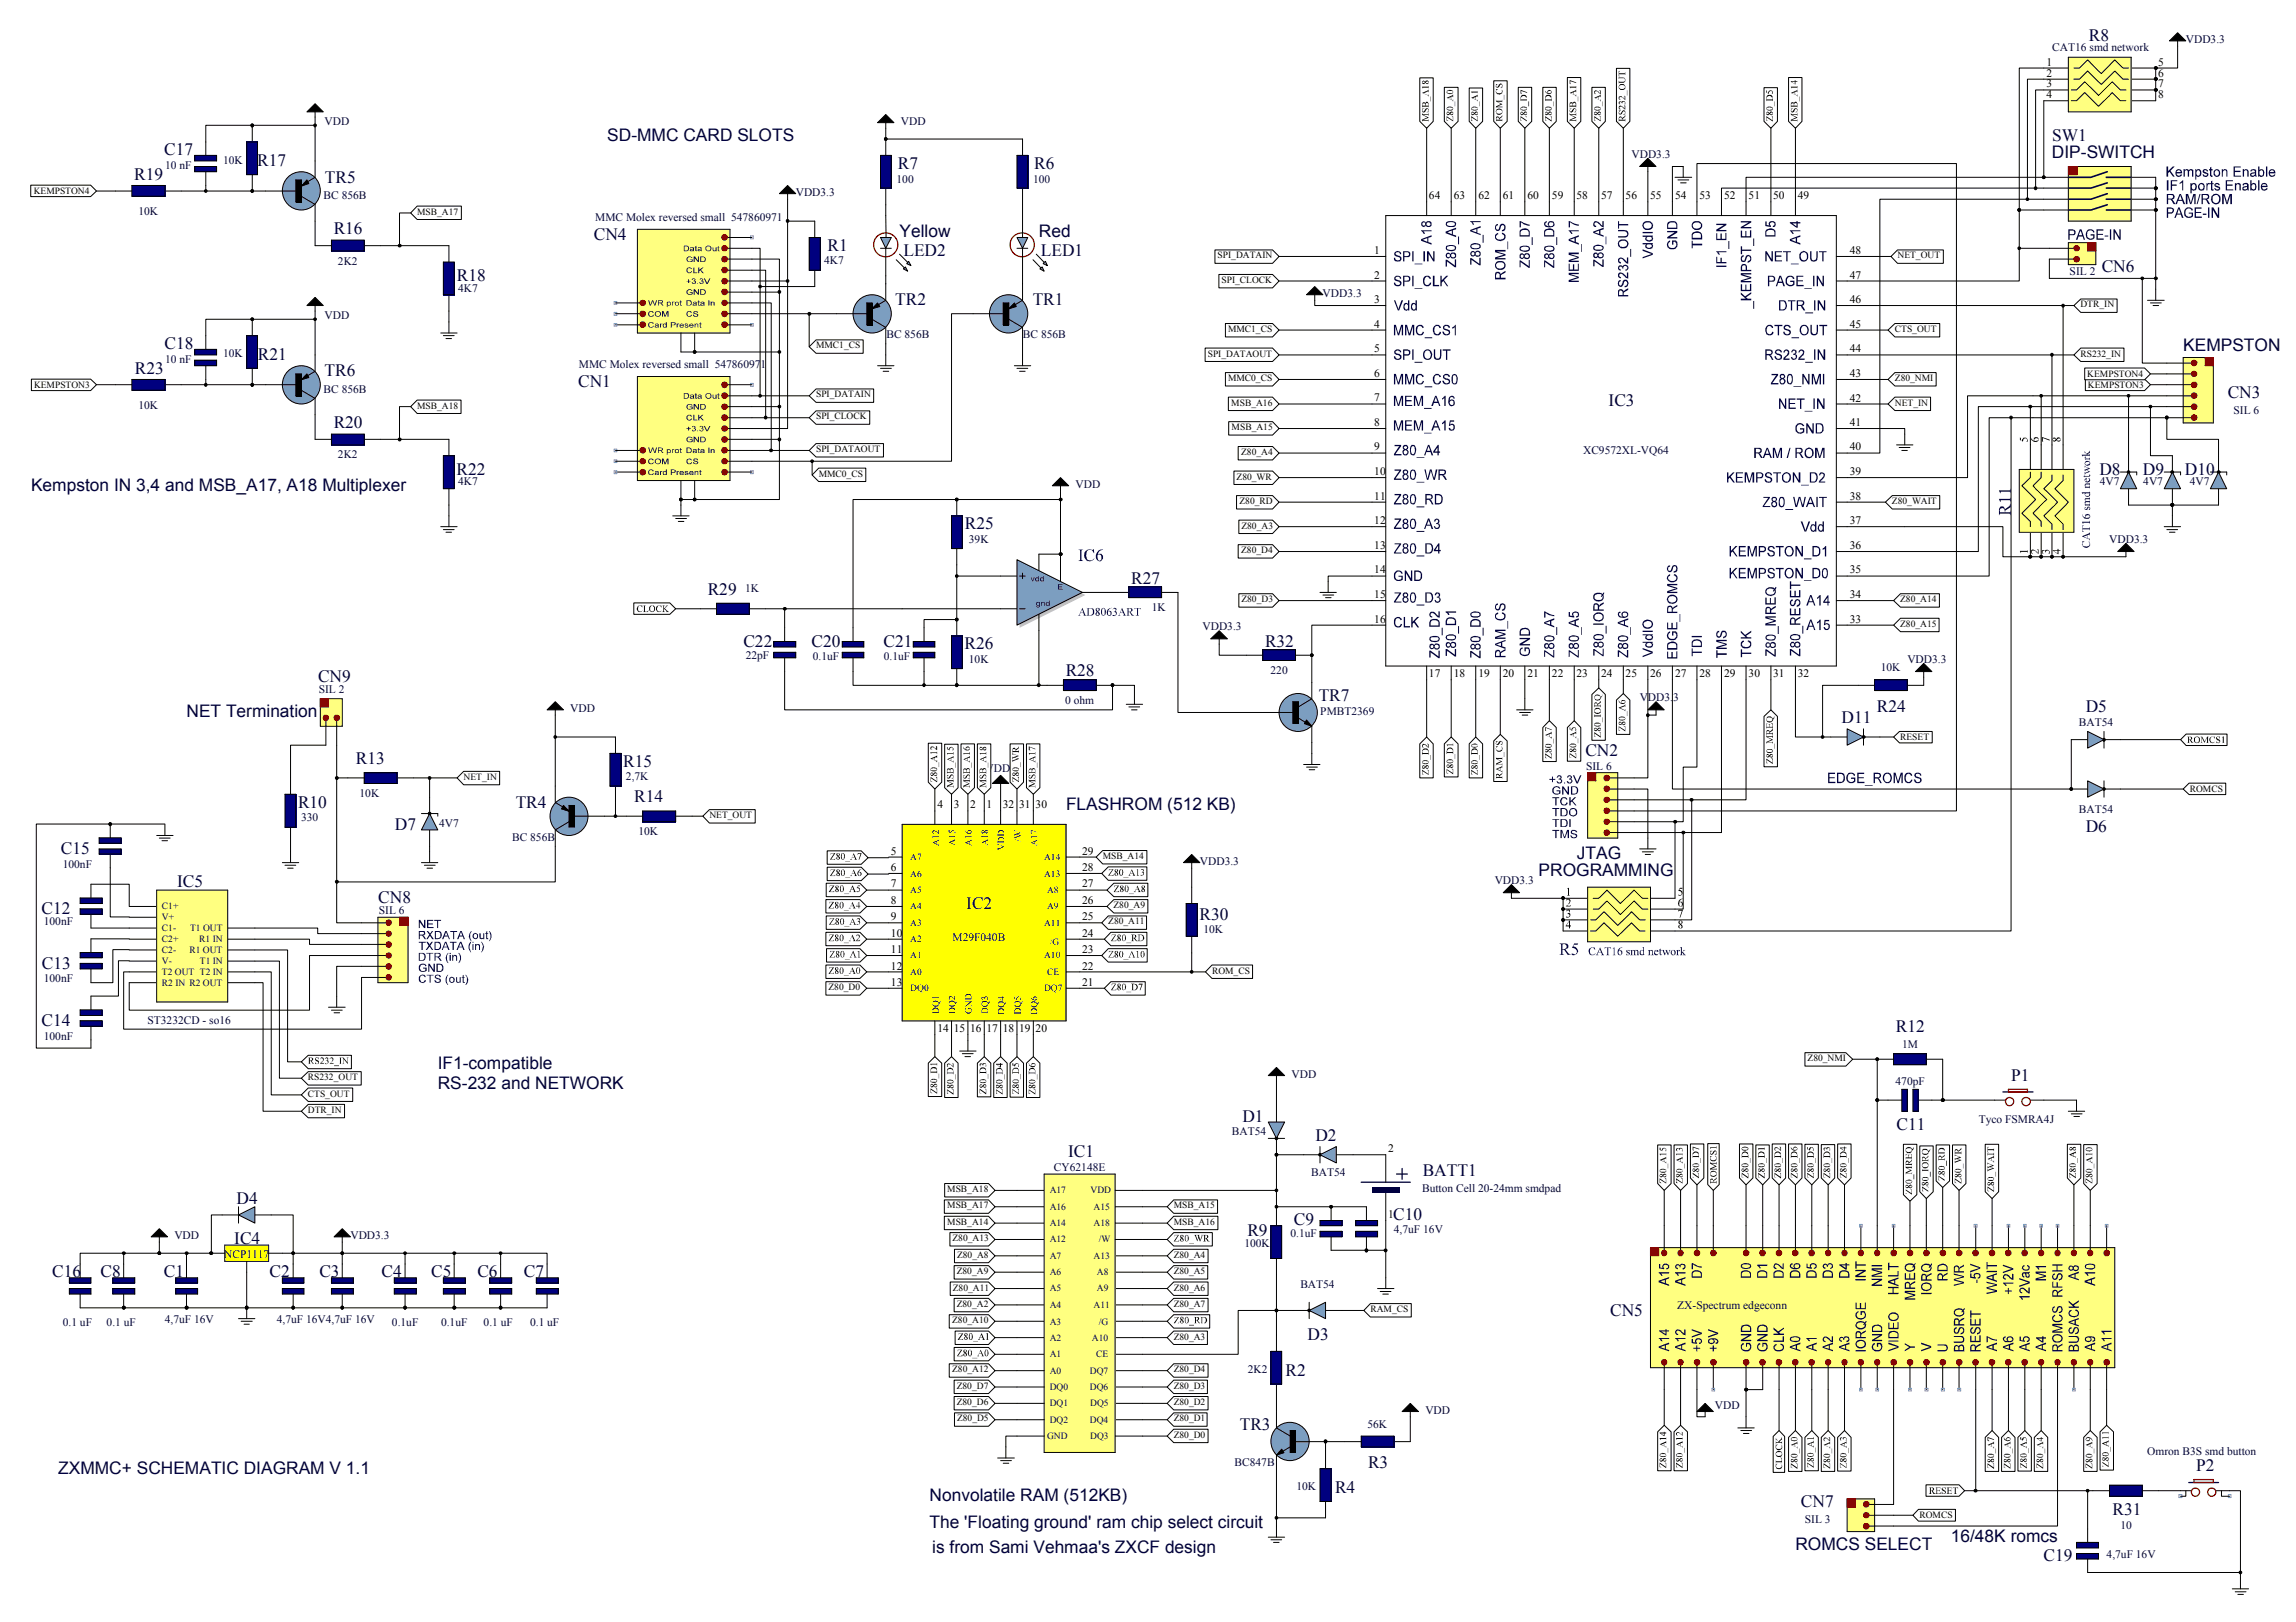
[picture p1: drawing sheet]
<svg xmlns="http://www.w3.org/2000/svg" width="297mm" height="210mm" viewBox="0 0 297 210" stroke-linecap="round" stroke-linejoin="round" font-family="sans-serif">
<defs><g id="words">
<g font-size="2.2" fill="#000040">
<text x="270.3" y="5.2">R8</text>
<text x="17.4" y="23.2">R19</text>
<text x="21.2" y="20.1">C17</text>
<text x="33.3" y="21.5">R17</text>
<text x="42" y="23.6">TR5</text>
<text x="78.6" y="18.2">SD-MMC CARD SLOTS</text>
<text x="116.2" y="21.8">R7</text>
<text x="133.8" y="21.8">R6</text>
<text x="265.5" y="20.4">DIP-SWITCH</text>
<text x="265.5" y="18.3">SW1</text>
<text x="43.2" y="30.3">R16</text>
<text x="76.8" y="31">CN4</text>
<text x="107.1" y="32.5">R1</text>
<text x="116.4" y="30.6">Yellow</text>
<text x="116.9" y="33.1">LED2</text>
<text x="134.4" y="30.6">Red</text>
<text x="134.7" y="33.1">LED1</text>
<text x="271.9" y="35.3">CN6</text>
<text x="59.1" y="36.3">R18</text>
<text x="115.8" y="39.5">TR2</text>
<text x="133.6" y="39.5">TR1</text>
<text x="21.3" y="45.2">C18</text>
<text x="33.4" y="46.6">R21</text>
<text x="282.4" y="45.5">KEMPSTON</text>
<text x="17.4" y="48.3">R23</text>
<text x="42" y="48.7">TR6</text>
<text x="74.8" y="50.1">CN1</text>
<text x="208.1" y="52.6">IC3</text>
<text x="288.2" y="51.5">CN3</text>
<text x="43.2" y="55.4">R20</text>
<text x="4" y="63.5">Kempston IN 3,4 and MSB_A17, A18 Multiplexer</text>
<text x="59.1" y="61.4">R22</text>
<text x="271.6" y="61.4">D8</text>
<text x="277.2" y="61.4">D9</text>
<text x="282.7" y="61.4">D10</text>
<text x="124.8" y="68.5">R25</text>
<text x="91.6" y="77">R29</text>
<text x="146.3" y="75.6">R27</text>
<text x="96.2" y="83.7">C22</text>
<text x="105" y="83.7">C20</text>
<text x="114.3" y="83.7">C21</text>
<text x="163.7" y="83.7">R32</text>
<text x="41.1" y="88.3">CN9</text>
<text x="124.8" y="84">R26</text>
<text x="137.9" y="87.5">R28</text>
<text x="24.1" y="92.8">NET Termination</text>
<text x="170.6" y="90.7">TR7</text>
<text x="238.2" y="93.6">D11</text>
<text x="242.8" y="92.2">R24</text>
<text x="269.8" y="92.2">D5</text>
<text x="46.1" y="98.8">R13</text>
<text x="80.6" y="99.2">R15</text>
<text x="205.1" y="97.8">CN2</text>
<text x="38.6" y="104.5">R10</text>
<text x="51.1" y="107.4">D7</text>
<text x="66.7" y="104.5">TR4</text>
<text x="82" y="103.8">R14</text>
<text x="137.9" y="104.8">FLASHROM (512 KB)</text>
<text x="269.8" y="107.7">D6</text>
<text x="7.9" y="110.5">C15</text>
<text x="199" y="113.3">PROGRAMMING</text>
<text x="204" y="111.2">JTAG</text>
<text x="5.4" y="118.3">C12</text>
<text x="22.9" y="114.8">IC5</text>
<text x="48.9" y="116.9">CN8</text>
<text x="125" y="117.6">IC2</text>
<text x="155.2" y="119">R30</text>
<text x="5.4" y="125.3">C13</text>
<text x="5.4" y="132.8">C14</text>
<text x="245.3" y="133.5">R12</text>
<text x="56.6" y="138.4">IF1-compatible</text>
<text x="56.6" y="140.9">RS-232 and NETWORK</text>
<text x="260.2" y="139.9">P1</text>
<text x="138.2" y="149.7">IC1</text>
<text x="160.7" y="145.2">D1</text>
<text x="170.2" y="147.7">D2</text>
<text x="245.4" y="146.2">C11</text>
<text x="30.6" y="155.8">D4</text>
<text x="184.1" y="152.2">BATT1</text>
<text x="30.3" y="161">IC4</text>
<text x="161.4" y="160">R9</text>
<text x="167.4" y="158.6">C9</text>
<text x="180.3" y="157.9">C10</text>
<text x="6.8" y="165.3">C16</text>
<text x="13" y="165.3">C8</text>
<text x="21.2" y="165.3">C1</text>
<text x="34.9" y="165.3">C2</text>
<text x="41.3" y="165.3">C3</text>
<text x="49.4" y="165.3">C4</text>
<text x="55.8" y="165.3">C5</text>
<text x="61.8" y="165.3">C6</text>
<text x="67.8" y="165.3">C7</text>
<text x="169.2" y="173.4">D3</text>
<text x="208.3" y="170.3">CN5</text>
<text x="166.3" y="178">R2</text>
<text x="160.4" y="185.1">TR3</text>
<text x="7.5" y="190.7">ZXMMC+ SCHEMATIC DIAGRAM V 1.1</text>
<text x="177" y="190">R3</text>
<text x="284.1" y="190.4">P2</text>
<text x="120.3" y="194.2">Nonvolatile RAM (512KB)</text>
<text x="120.3" y="197.8">The 'Floating ground' ram chip select circuit</text>
<text x="172.7" y="193.2">R4</text>
<text x="233" y="195">CN7</text>
<text x="273.3" y="196">R31</text>
<text x="120.6" y="201">is from Sami Vehmaa's ZXCF design</text>
<text x="232.3" y="200.6">ROMCS SELECT</text>
<text x="252.4" y="199.5">16/48K romcs</text>
<text x="264.4" y="202.1">C19</text>
</g>
<g font-size="1.5" fill="#000040">
<text x="282.8" y="5.6">VDD3.3</text>
<text x="265.5" y="6.6">CAT16 smd network</text>
<text x="42" y="16.2">VDD</text>
<text x="116.5" y="16.2">VDD</text>
<text x="21.4" y="21.8">10 nF</text>
<text x="28.9" y="21.2">10K</text>
<text x="116" y="23.6">100</text>
<text x="133.6" y="23.6">100</text>
<text x="211.1" y="20.4">VDD3.3</text>
<text x="17.9" y="27.9">10K</text>
<text x="41.9" y="25.7">BC 856B</text>
<text x="77" y="28.6">MMC Molex reversed small 547860971</text>
<text x="103" y="25.4">VDD3.3</text>
<text x="43.7" y="34.2">2K2</text>
<text x="106.6" y="34.2">4K7</text>
<text x="267.8" y="35.6">SIL 2</text>
<text x="42" y="41.3">VDD</text>
<text x="59.3" y="37.8">4K7</text>
<text x="171.1" y="38.5">VDD3.3</text>
<text x="21.4" y="46.9">10 nF</text>
<text x="28.9" y="46.2">10K</text>
<text x="74.9" y="47.7">MMC Molex reversed small 547860971</text>
<text x="114.7" y="43.8">BC 856B</text>
<text x="132.3" y="43.8">BC 856B</text>
<text x="17.9" y="53">10K</text>
<text x="41.9" y="50.8">BC 856B</text>
<text x="289" y="53.6">SIL 6</text>
<text x="43.7" y="59.3">2K2</text>
<text x="204.8" y="58.8">XC9572XL-VQ64</text>
<text x="59.3" y="62.8">4K7</text>
<text x="139.1" y="63.2">VDD</text>
<text x="271.6" y="62.8">4V7</text>
<text x="277.3" y="62.8">4V7</text>
<text x="283.3" y="62.8">4V7</text>
<text x="125.3" y="70.3">39K</text>
<text x="272.9" y="70.3">VDD3.3</text>
<text x="96.4" y="76.6">1K</text>
<text x="149" y="79.1">1K</text>
<text x="155.6" y="81.6">VDD3.3</text>
<text x="41.2" y="89.7">SIL 2</text>
<text x="96.5" y="85.3">22pF</text>
<text x="105.2" y="85.5">0.1uF</text>
<text x="114.3" y="85.5">0.1uF</text>
<text x="125.3" y="85.8">10K</text>
<text x="164.4" y="87.2">220</text>
<text x="243.3" y="86.9">10K</text>
<text x="246.8" y="85.8">VDD3.3</text>
<text x="73.8" y="92.2">VDD</text>
<text x="137.8" y="91.1">0 ohm</text>
<text x="170.8" y="92.5">PMBT2369</text>
<text x="212.1" y="90.8">VDD3.3</text>
<text x="268.9" y="93.9">BAT54</text>
<text x="81" y="100.9">2,7K</text>
<text x="127.5" y="99.9">VDD</text>
<text x="205.2" y="99.6">SIL 6</text>
<text x="38.9" y="106.3">330</text>
<text x="46.5" y="103.1">10K</text>
<text x="56.8" y="107">4V7</text>
<text x="268.9" y="105.2">BAT54</text>
<text x="8.1" y="112.3">100nF</text>
<text x="66.2" y="108.8">BC 856B</text>
<text x="82.6" y="108.1">10K</text>
<text x="155.2" y="112">VDD3.3</text>
<text x="5.7" y="119.7">100nF</text>
<text x="49" y="118.3">SIL 6</text>
<text x="193.4" y="114.4">VDD3.3</text>
<text x="123.2" y="121.8">M29F040B</text>
<text x="155.7" y="120.8">10K</text>
<text x="5.7" y="127.1">100nF</text>
<text x="5.7" y="134.5">100nF</text>
<text x="19.1" y="132.5">ST3232CD - so16</text>
<text x="246.1" y="135.6">1M</text>
<text x="167.1" y="139.5">VDD</text>
<text x="245.2" y="140.4">470pF</text>
<text x="159.4" y="146.9">BAT54</text>
<text x="256" y="145.4">Tyco FSMRA4J</text>
<text x="136.4" y="151.6">CY62148E</text>
<text x="169.6" y="152.2">BAT54</text>
<text x="184" y="154.2">Button Cell 20-24mm smdpad</text>
<text x="22.6" y="160.4">VDD</text>
<text x="45.3" y="160.4">VDD3.3</text>
<text x="161" y="161.4">100K</text>
<text x="167" y="160">0.1uF</text>
<text x="180.3" y="159.6">4,7uF 16V</text>
<text x="29" y="162.9">NCP1117</text>
<text x="168.2" y="166.7">BAT54</text>
<text x="8.1" y="171.7">0.1 uF</text>
<text x="13.8" y="171.7">0.1 uF</text>
<text x="21.3" y="171.2">4,7uF 16V</text>
<text x="35.8" y="171.2">4,7uF 16V4,7uF 16V</text>
<text x="50.7" y="171.7">0.1uF</text>
<text x="57.1" y="171.7">0.1uF</text>
<text x="62.6" y="171.7">0.1 uF</text>
<text x="68.6" y="171.7">0.1 uF</text>
<text x="217" y="169.4">ZX-Spectrum edgeconn</text>
<text x="161.4" y="177.7">2K2</text>
<text x="176.9" y="184.7">56K</text>
<text x="184.4" y="183">VDD</text>
<text x="221.9" y="182.3">VDD</text>
<text x="159.7" y="189.7">BC847B</text>
<text x="277.8" y="188.3">Omron B3S smd button</text>
<text x="167.7" y="192.9">10K</text>
<text x="233.5" y="197.1">SIL 3</text>
<text x="274.3" y="197.8">10</text>
<text x="272.5" y="201.6">4,7uF 16V</text>
</g>
<g font-size="1.5">
<text x="264.7" y="8.5">1</text>
<text x="264.7" y="9.9">2</text>
<text x="264.7" y="11.3">3</text>
<text x="279.2" y="8.5">5</text>
<text x="279.2" y="9.9">6</text>
<text x="279.2" y="11.3">7</text>
<text x="264.7" y="12.7">4</text>
<text x="279.2" y="12.7">8</text>
<text x="184.9" y="25.8">64</text>
<text x="188.1" y="25.8">63</text>
<text x="191.3" y="25.8">62</text>
<text x="194.4" y="25.8">61</text>
<text x="197.6" y="25.8">60</text>
<text x="200.8" y="25.8">59</text>
<text x="204" y="25.8">58</text>
<text x="207.1" y="25.8">57</text>
<text x="210.3" y="25.8">56</text>
<text x="213.5" y="25.8">55</text>
<text x="216.7" y="25.8">54</text>
<text x="219.9" y="25.8">53</text>
<text x="223.1" y="25.8">52</text>
<text x="226.2" y="25.8">51</text>
<text x="229.4" y="25.8">50</text>
<text x="232.6" y="25.8">49</text>
<text x="177.8" y="32.9">1</text>
<text x="239.3" y="32.9">48</text>
<text x="177.8" y="36.1">2</text>
<text x="177.8" y="39.2">3</text>
<text x="239.3" y="39.2">46</text>
<text x="239.3" y="36.1">47</text>
<text x="177.8" y="42.4">4</text>
<text x="177.8" y="45.6">5</text>
<text x="239.3" y="45.6">44</text>
<text x="239.3" y="42.4">45</text>
<text x="177.8" y="48.8">6</text>
<text x="177.8" y="51.9">7</text>
<text x="239.3" y="48.8">43</text>
<text x="239.3" y="52">42</text>
<text x="177.8" y="55.1">8</text>
<text x="177.8" y="58.3">9</text>
<text x="239.3" y="55.2">41</text>
<text x="239.3" y="58.3">40</text>
<text x="177.8" y="61.5">10</text>
<text x="177.8" y="64.7">11</text>
<text x="239.3" y="64.7">38</text>
<text x="239.3" y="61.5">39</text>
<text x="177.8" y="67.9">12</text>
<text x="177.8" y="71">13</text>
<text x="239.3" y="71">36</text>
<text x="239.3" y="67.9">37</text>
<text x="177.8" y="74.2">14</text>
<text x="177.8" y="77.4">15</text>
<text x="239.3" y="77.4">34</text>
<text x="239.3" y="74.2">35</text>
<text x="177.8" y="80.6">16</text>
<text x="239.3" y="80.6">33</text>
<text x="184.9" y="87.6">17</text>
<text x="188.1" y="87.6">18</text>
<text x="191.3" y="87.6">19</text>
<text x="194.4" y="87.6">20</text>
<text x="197.6" y="87.7">21</text>
<text x="200.8" y="87.7">22</text>
<text x="204" y="87.6">23</text>
<text x="207.1" y="87.7">24</text>
<text x="210.3" y="87.6">25</text>
<text x="213.5" y="87.6">26</text>
<text x="216.7" y="87.6">27</text>
<text x="219.9" y="87.6">28</text>
<text x="223.1" y="87.6">29</text>
<text x="226.2" y="87.6">30</text>
<text x="229.4" y="87.6">31</text>
<text x="232.6" y="87.6">32</text>
<text x="121.3" y="104.6">4</text>
<text x="123.4" y="104.6">3</text>
<text x="125.5" y="104.6">2</text>
<text x="127.6" y="104.6">1</text>
<text x="129.7" y="104.6">32</text>
<text x="131.9" y="104.6">31</text>
<text x="134" y="104.6">30</text>
<text x="115.3" y="110.6">5</text>
<text x="115.3" y="112.7">6</text>
<text x="140" y="112.7">28</text>
<text x="140" y="110.6">29</text>
<text x="115.3" y="114.9">7</text>
<text x="115.3" y="117">8</text>
<text x="115.3" y="119.1">9</text>
<text x="140" y="119.1">25</text>
<text x="140" y="117">26</text>
<text x="140" y="114.9">27</text>
<text x="115.3" y="121.2">10</text>
<text x="115.3" y="123.4">11</text>
<text x="115.3" y="125.5">12</text>
<text x="140" y="125.5">22</text>
<text x="140" y="123.3">23</text>
<text x="140" y="121.2">24</text>
<text x="115.3" y="127.6">13</text>
<text x="140" y="127.6">21</text>
<text x="121.3" y="133.6">14</text>
<text x="123.4" y="133.6">15 16 17 18 19 20</text>
<text x="179.6" y="149.1">2</text>
<text x="179.6" y="157.6">1</text>
</g>
<g font-size="1.2">
<text x="4.4" y="25.1">KEMPSTON4</text>
<text x="54" y="27.8">MSB_A17</text>
<text x="157.5" y="33.4">SPI_DATAIN</text>
<text x="245.5" y="33.4">NET_OUT</text>
<text x="158" y="36.6">SPI_CLOCK</text>
<text x="269.2" y="39.8">DTR_IN</text>
<text x="105.6" y="45.1">MMC1_CS</text>
<text x="156.2" y="46.1">SPI_DATAOUT</text>
<text x="158.9" y="43">MMC1_CS</text>
<text x="245.1" y="43">CTS_OUT</text>
<text x="269.2" y="46.1">RS232_IN</text>
<text x="4.4" y="50.2">KEMPSTON3</text>
<text x="54" y="52.9">MSB_A18</text>
<text x="105.6" y="51.4">SPI_DATAIN</text>
<text x="158.9" y="49.3">MMC0_CS</text>
<text x="159.3" y="52.5">MSB_A16</text>
<text x="245.1" y="49.3">Z80_NMI</text>
<text x="245.1" y="52.5">NET_IN</text>
<text x="270" y="48.8">KEMPSTON4</text>
<text x="270.1" y="50.2">KEMPSTON3</text>
<text x="105.6" y="54.3">SPI_CLOCK</text>
<text x="105.6" y="58.5">SPI_DATAOUT</text>
<text x="159.3" y="55.7">MSB_A15</text>
<text x="160.6" y="58.9">Z80_A4</text>
<text x="105.9" y="61.7">MMC0_CS</text>
<text x="160" y="62.1">Z80_WR</text>
<text x="160.4" y="65.2">Z80_RD</text>
<text x="244.8" y="65.2">Z80_WAIT</text>
<text x="160.6" y="71.6">Z80_D4</text>
<text x="160.6" y="68.4">Z80_A3</text>
<text x="160.6" y="77.9">Z80_D3</text>
<text x="245.8" y="77.9">Z80_A14</text>
<text x="245.8" y="81.1">Z80_A15</text>
<text x="245.8" y="95.8">RESET</text>
<text x="60" y="100.9">NET_IN</text>
<text x="91.8" y="105.9">NET_OUT</text>
<text x="283.3" y="102.5">ROMCS</text>
<text x="142.7" y="111.2">MSB_A14</text>
<text x="143.4" y="119.6">Z80_A11</text>
<text x="144.1" y="117.5">Z80_A9</text>
<text x="107.2" y="128.1">Z80_D0</text>
<text x="156.8" y="126">ROM_CS</text>
<text x="233.8" y="137.3">Z80_NMI</text>
<text x="39.8" y="139.8">RS232_OUT</text>
<text x="39.8" y="141.9">CTS_OUT</text>
<text x="39.8" y="144">DTR_IN</text>
<text x="122.6" y="154.3">MSB_A18</text>
<text x="122.6" y="158.5">MSB_A14</text>
<text x="122.6" y="156.4">MSB_A17</text>
<text x="123.2" y="160.7">Z80_A13</text>
<text x="151.8" y="158.5">MSB_A16</text>
<text x="151.8" y="156.4">MSB_A15</text>
<text x="123.3" y="167">Z80_A11</text>
<text x="123.8" y="164.9">Z80_A9</text>
<text x="123.8" y="162.8">Z80_A8</text>
<text x="151.8" y="167">Z80_A6</text>
<text x="151.8" y="164.9">Z80_A5</text>
<text x="151.8" y="162.8">Z80_A4</text>
<text x="123.2" y="171.2">Z80_A10</text>
<text x="123.8" y="169.1">Z80_A2</text>
<text x="151.8" y="169.1">Z80_A7</text>
<text x="151.8" y="173.4">Z80_A3</text>
<text x="177.3" y="169.8">RAM_CS</text>
<text x="123.2" y="177.6">Z80_A12</text>
<text x="123.8" y="179.7">Z80_D7</text>
<text x="151.8" y="177.6">Z80_D4</text>
<text x="151.8" y="179.7">Z80_D3</text>
<text x="123.8" y="181.8">Z80_D6</text>
<text x="123.8" y="183.9">Z80_D5</text>
<text x="151.8" y="181.8">Z80_D2</text>
<text x="151.8" y="183.9">Z80_D1</text>
<text x="151.8" y="186.1">Z80_D0</text>
<text x="248.3" y="196.5">ROMCS</text>
</g>
<g font-size="1.2" fill="#000040">
<text x="117.8" y="111.3">A7</text>
<text x="117.8" y="113.5">A6</text>
<text x="135.1" y="111.3">A14</text>
<text x="135.1" y="113.5">A13</text>
<text x="21" y="117.7">C1+</text>
<text x="21" y="119.1">V+</text>
<text x="117.8" y="115.6">A5</text>
<text x="117.8" y="119.8">A3</text>
<text x="117.8" y="117.7">A4</text>
<text x="135.1" y="119.8">A11</text>
<text x="135.5" y="115.6">A8</text>
<text x="135.5" y="117.7">A9</text>
<text x="21" y="120.5">C1-</text>
<text x="21" y="124.8">V-</text>
<text x="21" y="123.3">C2-</text>
<text x="21" y="121.9">C2+</text>
<text x="24.5" y="123.3">R1 OUT</text>
<text x="24.6" y="120.5">T1 OUT</text>
<text x="25.8" y="121.9">R1 IN</text>
<text x="25.9" y="124.8">T1 IN</text>
<text x="117.8" y="124">A1</text>
<text x="117.8" y="121.9">A2</text>
<text x="135.1" y="124">A10</text>
<text x="135.8" y="122.3">/G</text>
<text x="21" y="127.6">R2 IN R2 OUT</text>
<text x="21" y="126.2">T2 OUT T2 IN</text>
<text x="117.8" y="126.2">A0</text>
<text x="117.8" y="128.3">DQ0</text>
<text x="135.1" y="128.3">DQ7</text>
<text x="135.5" y="126.2">CE</text>
<text x="135.8" y="154.4">A17</text>
<text x="141.1" y="154.4">VDD</text>
<text x="135.8" y="160.8">A12</text>
<text x="135.8" y="158.7">A14</text>
<text x="135.8" y="156.5">A16</text>
<text x="141.5" y="158.7">A18</text>
<text x="141.5" y="156.5">A15</text>
<text x="142.2" y="160.8">/W</text>
<text x="135.8" y="167.1">A5</text>
<text x="135.8" y="162.9">A7</text>
<text x="135.8" y="165">A6</text>
<text x="141.5" y="162.9">A13</text>
<text x="141.9" y="165">A8</text>
<text x="141.9" y="167.1">A9</text>
<text x="135.8" y="171.4">A3</text>
<text x="135.8" y="173.5">A2</text>
<text x="135.8" y="169.3">A4</text>
<text x="141.3" y="173.5">A10</text>
<text x="141.5" y="169.3">A11</text>
<text x="142.2" y="171.4">/G</text>
<text x="135.8" y="175.6">A1</text>
<text x="135.8" y="177.8">A0</text>
<text x="135.8" y="179.9">DQ0</text>
<text x="141" y="177.8">DQ7</text>
<text x="141" y="179.9">DQ6</text>
<text x="141.8" y="175.6">CE</text>
<text x="135.8" y="182">DQ1</text>
<text x="135.8" y="184.1">DQ2</text>
<text x="141" y="184.1">DQ4</text>
<text x="141.1" y="182">DQ5</text>
<text x="135.5" y="186.2">GND</text>
<text x="141.1" y="186.2">DQ3</text>
</g>
</g></defs>
<path d="M29.1 161.1h5.7v2.2h-5.7z" fill="#ff0"/>
<path d="M29.1 161.1h5.7v2.1h-5.7z" fill="none" stroke="#000040" stroke-width=".13"/>
<path d="M44.3 159.1v1.6M27.3 162.2h1.8M30.9 170.6h2.1M31.2 171h1.4M31.6 171.4h.7M31.8 169.1h.2v.2l-.1 .1-.1-.1zM31.9 163.2v7.4M34.8 162.2h1.7M43.2 160.1l1.1-1.1 1 1.1zM44.3 163.6v1.8M44.3 167.5v1.7" fill="none" stroke="#000" stroke-width=".13"/>
<g fill="#000">
<path d="M43.2 160.1l1.1-1.1 1 1.1z"/>
<path d="M31.8 169.1h.2v.2l-.1 .1-.1-.1z" fill-rule="evenodd"/>
</g>
<path d="M42.9 166.8h2.9v.7h-2.9z" fill="#00007f"/>
<path d="M42.9 166.8h2.8v.7h-2.8z" fill="none" stroke="#000" stroke-width=".13"/>
<path d="M42.9 165.4h2.9v.7h-2.9z" fill="#00007f"/>
<g fill="none" stroke="#000" stroke-width=".13">
<path d="M101.9 24l1.1 1.1h-2.2zM101.9 24.1v1.7M31.8 169.1h.2v.2l-.1 .1-.1-.1zM31.9 169.2h12.4M36.5 162.2h7.8v1.4M37.8 169.1h.2v.2l-.1 .1-.1-.1zM37.8 162h.2v.3h-.2zM37.9 162.2v1.4M42.9 165.4h2.8v.6h-2.8zM44.1 169.1h.3v.2l-.1 .1-.2-.1zM44.1 162h.3v.3h-.3zM44.3 160.7v1.5"/>
<path d="M52.4 163.6v1.8M52.4 167.5v1.7"/>
</g>
<g fill="#000">
<path d="M101.9 24l1.1 1.1h-2.2z"/>
<path d="M31.8 169.1h.2v.2l-.1 .1-.1-.1z" fill-rule="evenodd"/>
<path d="M37.8 169.1h.2v.2l-.1 .1-.1-.1z" fill-rule="evenodd"/>
<path d="M37.8 169.1h.2v.2l-.1 .1-.1-.1z" fill-rule="evenodd"/>
<path d="M37.8 162h.2v.3h-.2z" fill-rule="evenodd"/>
<path d="M44.1 169.1h.3v.2l-.1 .1-.2-.1z" fill-rule="evenodd"/>
<path d="M44.1 162h.3v.3h-.3z" fill-rule="evenodd"/>
</g>
<path d="M51 166.8h2.9v.7h-2.9z" fill="#00007f"/>
<path d="M51 166.8h2.8v.7h-2.8z" fill="none" stroke="#000" stroke-width=".13"/>
<path d="M51 165.4h2.9v.7h-2.9z" fill="#00007f"/>
<path d="M44.1 169.1h.3v.2l-.1 .1-.2-.1zM44.1 162h.3v.3h-.3zM44.3 162.2h20.5v1.4M44.3 169.2h20.5M51 165.4h2.8v.6h-2.8zM52.3 169.1h.2v.2l-.1 .1-.1-.1zM52.3 162h.2v.3h-.2zM52.4 162.2v1.4M58.6 169.1h.3v.2l-.1 .1-.2-.1zM58.6 162h.3v.3h-.3zM58.8 162.2v1.4M64.6 169.1h.3v.2l-.1 .1-.2-.1z" fill="none" stroke="#000" stroke-width=".13"/>
<g fill="#000">
<path d="M44.1 169.1h.3v.2l-.1 .1-.2-.1z" fill-rule="evenodd"/>
<path d="M44.1 162h.3v.3h-.3z" fill-rule="evenodd"/>
<path d="M52.3 169.1h.2v.2l-.1 .1-.1-.1z" fill-rule="evenodd"/>
<path d="M52.3 169.1h.2v.2l-.1 .1-.1-.1z" fill-rule="evenodd"/>
<path d="M52.3 162h.2v.3h-.2z" fill-rule="evenodd"/>
<path d="M58.6 169.1h.3v.2l-.1 .1-.2-.1z" fill-rule="evenodd"/>
<path d="M58.6 169.1h.3v.2l-.1 .1-.2-.1z" fill-rule="evenodd"/>
<path d="M58.6 162h.3v.3h-.3z" fill-rule="evenodd"/>
<path d="M64.6 169.1h.3v.2l-.1 .1-.2-.1z" fill-rule="evenodd"/>
</g>
<path d="M205.4 100h3.9v8.5h-3.9z" fill="#ffff80"/>
<path d="M205.4 100h3.9v8.5h-3.9zM207.9 100.7h3.5M207.9 102.1h3.5M207.9 103.5h3.5M207.9 104.9h3.5M207.9 106.3h3.5M207.9 107.7h3.5" fill="none" stroke="#000" stroke-width=".13"/>
<path d="M205.4 100h1.1v1.1h-1.1z" fill="#7f0000"/>
<path d="M205.4 100h1.1v1h-1.1z" fill="none" stroke="#7f0000" stroke-width=".13"/>
<circle cx="207.9" cy="100.7" r=".37" fill="#7f0000"/>
<circle cx="207.9" cy="100.7" r=".37" fill="none" stroke="#7f0000" stroke-width=".13"/>
<circle cx="207.9" cy="102.1" r=".37" fill="#7f0000"/>
<circle cx="207.9" cy="102.1" r=".37" fill="none" stroke="#7f0000" stroke-width=".13"/>
<circle cx="207.9" cy="103.5" r=".36" fill="#7f0000"/>
<circle cx="207.9" cy="103.5" r=".36" fill="none" stroke="#7f0000" stroke-width=".13"/>
<circle cx="207.9" cy="104.9" r=".37" fill="#7f0000"/>
<circle cx="207.9" cy="104.9" r=".37" fill="none" stroke="#7f0000" stroke-width=".13"/>
<circle cx="207.9" cy="106.3" r=".36" fill="#7f0000"/>
<circle cx="207.9" cy="106.3" r=".36" fill="none" stroke="#7f0000" stroke-width=".13"/>
<circle cx="207.9" cy="107.8" r=".37" fill="#7f0000"/>
<circle cx="207.9" cy="107.8" r=".37" fill="none" stroke="#7f0000" stroke-width=".13"/>
<path d="M24.1 163.6v1.8M24.1 167.5v1.7" fill="none" stroke="#000" stroke-width=".13"/>
<path d="M22.7 166.8h2.9v.7h-2.9z" fill="#00007f"/>
<path d="M22.7 166.8h2.9v.7h-2.9z" fill="none" stroke="#000" stroke-width=".13"/>
<path d="M22.7 165.4h2.9v.7h-2.9z" fill="#00007f"/>
<path d="M22.7 165.4h2.9v.6h-2.9zM24 162h.3v.3h-.3zM24 169.1h.3v.2l-.2 .1-.1-.1zM24.1 162.2v1.4M24.1 169.2h7.8M31.8 169.1h.2v.2l-.1 .1-.1-.1z" fill="none" stroke="#000" stroke-width=".13"/>
<g fill="#000">
<path d="M24 162h.3v.3h-.3z" fill-rule="evenodd"/>
<path d="M24 169.1h.3v.2l-.2 .1-.1-.1z" fill-rule="evenodd"/>
<path d="M31.8 169.1h.2v.2l-.1 .1-.1-.1z" fill-rule="evenodd"/>
</g>
<path d="M282.4 46.3h4v8.5h-4z" fill="#ffff80"/>
<path d="M280.3 47h3.5M280.3 48.4h3.5M280.3 49.8h3.5M280.3 51.2h3.5M280.3 52.6h3.5M280.3 54.1h3.5M282.4 46.3h3.9v8.4h-3.9z" fill="none" stroke="#000" stroke-width=".13"/>
<path d="M285.3 46.3h1.1v1.1h-1.1z" fill="#7f0000"/>
<path d="M285.3 46.3h1v1h-1z" fill="none" stroke="#7f0000" stroke-width=".13"/>
<circle cx="283.9" cy="47" r=".37" fill="#7f0000"/>
<circle cx="283.9" cy="47" r=".37" fill="none" stroke="#7f0000" stroke-width=".13"/>
<circle cx="283.9" cy="48.4" r=".36" fill="#7f0000"/>
<circle cx="283.9" cy="48.4" r=".36" fill="none" stroke="#7f0000" stroke-width=".13"/>
<circle cx="283.9" cy="49.8" r=".37" fill="#7f0000"/>
<circle cx="283.9" cy="49.8" r=".37" fill="none" stroke="#7f0000" stroke-width=".13"/>
<circle cx="283.9" cy="51.2" r=".37" fill="#7f0000"/>
<circle cx="283.9" cy="51.2" r=".37" fill="none" stroke="#7f0000" stroke-width=".13"/>
<circle cx="283.9" cy="52.6" r=".37" fill="#7f0000"/>
<circle cx="283.9" cy="52.6" r=".37" fill="none" stroke="#7f0000" stroke-width=".13"/>
<circle cx="283.9" cy="54" r=".37" fill="#7f0000"/>
<circle cx="283.9" cy="54" r=".37" fill="none" stroke="#7f0000" stroke-width=".13"/>
<path d="M114.6 36.7v2.2M277.8 38.9h2.2M278.2 39.2h1.4M278.5 39.5h.8M278.9 37.4v1.5M108.2 40.6h2.2M114.6 42.4v2.1" fill="none" stroke="#000" stroke-width=".13"/>
<circle cx="112.8" cy="40.6" r="2.48" fill="#7c9ec0"/>
<g fill="none" stroke="#000" stroke-width=".13">
<path d="M114.6 18v2.1M112.1 39.2h.7v2.8h-.7zM113.5 39.2l.3 .5-1 .3zM114.6 38.9l-1.8 1M114.6 24.3v2.2M110.4 40.6h1.7M112.8 41.3l1.8 1.1"/>
<circle cx="112.8" cy="40.6" r="2.48"/>
</g>
<path d="M113.5 39.2l.3 .5-1 .3z" fill="#000"/>
<path d="M112.1 39.2h.8v2.9h-.8z" fill="#000"/>
<path d="M113.9 20.1h1.5v4.3h-1.5z" fill="#00007f"/>
<path d="M113.9 20.1h1.4v4.2h-1.4zM113.9 32.1h1.4M114.6 27.9v3M114.6 32.1v3.6M115.9 33.6l1.2 1.2" fill="none" stroke="#000" stroke-width=".13"/>
<circle cx="114.6" cy="31.7" r="1.56" fill="none" stroke="#c00000" stroke-width=".17"/>
<path d="M113.9 30.7h1.4l-.7 1.4z" fill="#7c9ec0"/>
<path d="M113.9 30.7h1.4l-.7 1.4z" fill="none" stroke="#000" stroke-width=".13"/>
<path d="M117 34.7l.1-.2 .3 .6-.5-.3z" fill="#7c9ec0"/>
<path d="M116.4 32.9l1.1 1.1M117 34.7l.1-.2 .3 .6-.5-.3z" fill="none" stroke="#000" stroke-width=".13"/>
<path d="M117.4 34l.2-.2 .3 .6-.6-.3z" fill="#7c9ec0"/>
<g fill="none" stroke="#000" stroke-width=".13">
<path d="M114.5 17.9h.2v.2h-.2zM114.6 14.8l1.1 1.1h-2.2zM114.6 14.9v3.1M114.6 26.5v1.4M114.6 35.7v1M117.4 34l.2-.2 .3 .6-.6-.3zM113.5 47.3h2.2M113.9 47.7h1.4M114.3 48h.7M114.6 44.5v2.8M20.6 159.1v3.1M19.6 160.1l1-1.1 1.1 1.1z"/>
<path d="M20.5 162h.2v.3h-.2z"/>
</g>
<g fill="#000">
<path d="M114.6 14.8l1.1 1.1h-2.2zM19.6 160.1l1-1.1 1.1 1.1z"/>
<path d="M114.5 17.9h.2v.2h-.2z" fill-rule="evenodd"/>
<path d="M20.5 162h.2v.3h-.2z" fill-rule="evenodd"/>
</g>
<g fill="#000040">
<path d="M200.4 100.8h.4v-.3h.1v.3h.3v.1h-.3v.3h-.1v-.3h-.4zM201.5 100.4l.3-.1a.25 .25 0 0 1 .2 .2 .25 .25 0 0 1-.1 .3l.2 .2-.1 .3-.4 .1-.2-.3h.1a.22 .22 0 0 0 .3 .2 .22 .22 0 0 0 0-.4h-.2l.1-.1 .2-.1v-.2h-.2l-.2 .1h-.1zM202.3 101.3h.2v.1h-.2zM202.8 100.4l.4-.1a.24 .24 0 0 1 .2 .2 .24 .24 0 0 1-.2 .3l.2 .2a.33 .33 0 0 1-.2 .4l-.4-.1-.1-.2h.2a.21 .21 0 0 0 .3 .1 .21 .21 0 0 0 0-.3h-.2v-.1l.2-.2v-.1h-.2l-.1 .1h-.2zM203.5 100.3h.2l.3 1 .4-1h.2l-.5 1.1h-.1z" fill-rule="evenodd"/>
<path d="M200.9 102a.55 .55 0 0 1 .9 .1h-.1a.39 .39 0 0 0-.4-.2 .39 .39 0 0 0-.3 .3l.1 .4 .5 .1 .1-.1v-.2h-.3v-.1h.5v.4a.61 .61 0 0 1-.8 .1 .61 .61 0 0 1-.2-.8zM202.1 101.8h.2l.5 .7v-.7h.2v1h-.2l-.5-.8v.8h-.2zM203.2 101.8h.6a.55 .55 0 0 1 .4 .6 .55 .55 0 0 1-.5 .4h-.5zM203.4 101.9v.8h.4l.2-.1v-.5l-.3-.2z" fill-rule="evenodd"/>
<path d="M200.8 104.6h.9v.1h-.3v.9h-.2v-.9h-.4zM201.9 104.6h.5a.55 .55 0 0 1 .4 .5 .55 .55 0 0 1-.3 .5h-.6zM202.1 104.7v.8h.5v-.2v-.4l-.2-.2zM203 105.1a.55 .55 0 0 1 1.1 0 .55 .55 0 0 1-1.1 0zM203.2 104.8a.44 .44 0 0 0 0 .6 .44 .44 0 0 0 .6 .1 .44 .44 0 0 0 0-.6 .44 .44 0 0 0-.6-.1z" fill-rule="evenodd"/>
<path d="M200.8 106h.9v.1h-.3v.9h-.2v-.9h-.4zM201.9 106h.6a.54 .54 0 0 1 .3 .5 .54 .54 0 0 1-.3 .5h-.6zM202.1 106.1v.8l.5-.1v-.1v-.4l-.2-.2zM203 106h.2v1h-.2z" fill-rule="evenodd"/>
<path d="M200.8 103.2h.9v.1h-.3v.9h-.2v-.9h-.4zM202 103.3a.54 .54 0 0 1 .7 0l.1 .2h-.2l-.1-.2a.39 .39 0 0 0-.5 .4 .39 .39 0 0 0 .6 .4v-.3l.2 .1a.51 .51 0 0 1-.7 .3 .51 .51 0 0 1-.2-.8zM203 103.2h.2v.5l.5-.5h.2l-.4 .4 .5 .6h-.2l-.4-.5-.2 .1v.4h-.2z" fill-rule="evenodd"/>
<path d="M200.8 107.4h.9v.1h-.3v1h-.2v-1h-.4zM201.9 107.4h.2l.3 .9 .3-.9h.3v1.1h-.2v-.9l-.3 .9h-.2l-.2-.9v.9h-.2zM203.2 107.5a.49 .49 0 0 1 .8 .2l-.5-.2-.1 .1v.1l.1 .1a.5 .5 0 0 1 .5 .4 .48 .48 0 0 1-.4 .3 .48 .48 0 0 1-.4-.4h.1a.31 .31 0 0 0 .3 .3 .31 .31 0 0 0 .3-.2l-.1-.2a.45 .45 0 0 1-.6-.4z" fill-rule="evenodd"/>
</g>
<path d="M132.3 36.7v2.2M125.9 40.6h2.1M132.3 42.4v2.1" fill="none" stroke="#000" stroke-width=".13"/>
<circle cx="130.5" cy="40.6" r="2.48" fill="#7c9ec0"/>
<g fill="none" stroke="#000" stroke-width=".13">
<path d="M132.3 18v2.1M129.8 39.2h.7v2.8h-.7zM131.2 39.2l.3 .5-1 .3zM132.3 38.9l-1.8 1M132.3 24.3v2.2M128 40.6h1.8M130.5 41.3l1.8 1.1"/>
<circle cx="130.5" cy="40.6" r="2.48"/>
</g>
<path d="M131.2 39.2l.3 .5-1 .3z" fill="#000"/>
<path d="M129.8 39.2h.8v2.9h-.8z" fill="#000"/>
<path d="M131.6 20.1h1.4v4.3h-1.4z" fill="#00007f"/>
<path d="M131.6 20.1h1.4v4.2h-1.4zM131.6 32.1h1.4M132.3 27.9v3M132.3 32.1v3.6M133.6 33.6l1.1 1.2" fill="none" stroke="#000" stroke-width=".13"/>
<circle cx="132.3" cy="31.7" r="1.56" fill="none" stroke="#c00000" stroke-width=".17"/>
<path d="M131.6 30.7h1.4l-.7 1.4z" fill="#7c9ec0"/>
<path d="M131.6 30.7h1.4l-.7 1.4z" fill="none" stroke="#000" stroke-width=".13"/>
<path d="M134.7 34.7l.1-.2 .3 .6-.6-.3z" fill="#7c9ec0"/>
<path d="M134.1 32.9l1.1 1.1M134.7 34.7l.1-.2 .3 .6-.6-.3z" fill="none" stroke="#000" stroke-width=".13"/>
<path d="M135.1 34l.2-.2 .2 .6-.5-.3z" fill="#7c9ec0"/>
<path d="M114.5 17.9h.2v.2h-.2zM114.6 18h17.7M132.3 26.5v1.4M132.3 35.7v1M135.1 34l.2-.2 .2 .6-.5-.3zM131.2 47.3h2.1M131.6 47.7h1.4M131.9 48h.7M132.3 44.5v2.8" fill="none" stroke="#000" stroke-width=".13"/>
<path d="M114.5 17.9h.2v.2h-.2z" fill-rule="evenodd" fill="#000"/>
<path d="M213.5 161.5h60.1v15.5h-60.1z" fill="#ffff80"/>
<path d="M215.3 158.6v3.6M217.4 158.6v3.6M219.5 158.6v3.6M213.5 161.5h60.1v15.5h-60.1zM215.3 176.3v3.5M217.4 176.3v3.5" fill="none" stroke="#000" stroke-width=".13"/>
<circle cx="215.3" cy="162.2" r=".35" fill="#7f0000"/>
<circle cx="215.3" cy="162.2" r=".35" fill="none" stroke="#7f0000" stroke-width=".13"/>
<circle cx="215.3" cy="176.3" r=".35" fill="#7f0000"/>
<circle cx="215.3" cy="176.3" r=".35" fill="none" stroke="#7f0000" stroke-width=".13"/>
<circle cx="217.4" cy="162.2" r=".35" fill="#7f0000"/>
<circle cx="217.4" cy="162.2" r=".35" fill="none" stroke="#7f0000" stroke-width=".13"/>
<circle cx="217.4" cy="176.3" r=".35" fill="#7f0000"/>
<circle cx="217.4" cy="176.3" r=".35" fill="none" stroke="#7f0000" stroke-width=".13"/>
<circle cx="219.5" cy="162.2" r=".37" fill="#7f0000"/>
<circle cx="219.5" cy="162.2" r=".37" fill="none" stroke="#7f0000" stroke-width=".13"/>
<path d="M213.5 161.5h1.1v1.1h-1.1z" fill="#7f0000"/>
<path d="M213.5 161.5h1.1v1h-1.1z" fill="none" stroke="#7f0000" stroke-width=".13"/>
<g fill="#000040">
<path d="M214.6 165.7l1.3-.4v.1l-.4 .2v.5l.4 .1v.2l-1.3-.5zM214.8 165.8l.6 .2v-.3zM214.6 164.6h1.3v.2h-1l.2 .3h-.2l-.3-.3zM214.6 163.6h.2v.4l.3 .1a.34 .34 0 0 1 .2-.6h.3a.39 .39 0 0 1 .3 .4 .39 .39 0 0 1-.3 .4v-.2h.2a.29 .29 0 0 0-.3-.4 .29 .29 0 0 0-.2 .4v.2l-.7-.2z" fill-rule="evenodd"/>
<path d="M214.6 174.2l1.3-.5v.2l-.4 .2v.5l.4 .1v.2l-1.3-.5zM214.8 174.3l.6 .2v-.4zM214.6 173.1h1.3v.2h-1l.2 .3h-.2zM214.6 172.2h.9v-.2h.1v.2h.3v.1h-.3v.5h-.1l-.9-.5zM214.9 172.3l.6 .3v-.3z" fill-rule="evenodd"/>
<path d="M216.7 165.7l1.4-.4v.1l-.5 .2v.5l.5 .1v.2l-1.4-.5zM216.9 165.8l.6 .2v-.3zM216.7 164.6h1.4v.2h-1.1l.2 .3h-.2l-.3-.3zM216.9 163.6h.2l.2 .1 .2-.2 .5 .1 .1 .4-.4 .3v-.2a.24 .24 0 0 0 .2-.3 .24 .24 0 0 0-.4-.1l-.1 .1v.2h-.1l-.1-.3-.3 .1v.2l.2 .1v.2a.34 .34 0 0 1-.4-.3 .34 .34 0 0 1 .2-.4z" fill-rule="evenodd"/>
<path d="M216.7 174.2l1.4-.5v.2l-.5 .2v.5l.5 .1v.2l-1.4-.5zM216.9 174.3l.6 .2v-.4zM216.7 173.1h1.4v.2h-1.1l.2 .3h-.2zM216.8 172.1l.2-.1a1.19 1.19 0 0 1 .9 .6v-.6h.2v.8h-.3l-.4-.5-.3-.1-.2 .1v.2l.2 .1v.2a.37 .37 0 0 1-.4-.3 .37 .37 0 0 1 .1-.4z" fill-rule="evenodd"/>
<path d="M218.9 164.5a.87 .87 0 0 1 1.3 .2v.7h-1.3v-.7zM219.1 164.7l-.1 .5h1v-.4a.67 .67 0 0 0-.9-.1zM218.9 163.4l.9 .5h.4v.1h-.4l-.8-.4v.7h-.1z" fill-rule="evenodd"/>
</g>
<path d="M221.7 158.6v3.6M228 158.6v3.6M219.5 176.3v3.5M221.7 176.3v3.5M225.9 176.3v3.5" fill="none" stroke="#000" stroke-width=".13"/>
<circle cx="219.5" cy="176.3" r=".37" fill="#7f0000"/>
<circle cx="219.5" cy="176.3" r=".37" fill="none" stroke="#7f0000" stroke-width=".13"/>
<circle cx="221.7" cy="162.2" r=".37" fill="#7f0000"/>
<circle cx="221.7" cy="162.2" r=".37" fill="none" stroke="#7f0000" stroke-width=".13"/>
<circle cx="221.7" cy="176.3" r=".37" fill="#7f0000"/>
<circle cx="221.7" cy="176.3" r=".37" fill="none" stroke="#7f0000" stroke-width=".13"/>
<circle cx="228" cy="162.2" r=".37" fill="#7f0000"/>
<circle cx="228" cy="162.2" r=".37" fill="none" stroke="#7f0000" stroke-width=".13"/>
<circle cx="225.9" cy="176.3" r=".37" fill="#7f0000"/>
<circle cx="225.9" cy="176.3" r=".37" fill="none" stroke="#7f0000" stroke-width=".13"/>
<path d="M225.9 158.6v3.6M230.2 158.6v3.6M232.3 158.6v3.6M228 176.3v3.5M230.2 176.3v3.5" fill="none" stroke="#000" stroke-width=".13"/>
<circle cx="225.9" cy="162.2" r=".37" fill="#7f0000"/>
<circle cx="225.9" cy="162.2" r=".37" fill="none" stroke="#7f0000" stroke-width=".13"/>
<circle cx="228" cy="176.3" r=".37" fill="#7f0000"/>
<circle cx="228" cy="176.3" r=".37" fill="none" stroke="#7f0000" stroke-width=".13"/>
<circle cx="230.1" cy="162.2" r=".37" fill="#7f0000"/>
<circle cx="230.1" cy="162.2" r=".37" fill="none" stroke="#7f0000" stroke-width=".13"/>
<circle cx="230.1" cy="176.3" r=".37" fill="#7f0000"/>
<circle cx="230.1" cy="176.3" r=".37" fill="none" stroke="#7f0000" stroke-width=".13"/>
<circle cx="232.2" cy="162.2" r=".37" fill="#7f0000"/>
<circle cx="232.2" cy="162.2" r=".37" fill="none" stroke="#7f0000" stroke-width=".13"/>
<path d="M234.4 158.6v3.6M236.5 158.6v3.6M232.3 176.3v3.5M234.4 176.3v3.5M236.5 176.3v3.5" fill="none" stroke="#000" stroke-width=".13"/>
<circle cx="232.2" cy="176.3" r=".37" fill="#7f0000"/>
<circle cx="232.2" cy="176.3" r=".37" fill="none" stroke="#7f0000" stroke-width=".13"/>
<circle cx="234.4" cy="162.2" r=".37" fill="#7f0000"/>
<circle cx="234.4" cy="162.2" r=".37" fill="none" stroke="#7f0000" stroke-width=".13"/>
<circle cx="234.4" cy="176.3" r=".37" fill="#7f0000"/>
<circle cx="234.4" cy="176.3" r=".37" fill="none" stroke="#7f0000" stroke-width=".13"/>
<circle cx="236.5" cy="162.2" r=".35" fill="#7f0000"/>
<circle cx="236.5" cy="162.2" r=".35" fill="none" stroke="#7f0000" stroke-width=".13"/>
<circle cx="236.5" cy="176.3" r=".35" fill="#7f0000"/>
<circle cx="236.5" cy="176.3" r=".35" fill="none" stroke="#7f0000" stroke-width=".13"/>
<path d="M238.6 158.6v3.6M240.7 158.6v3.6M242.9 158.6v3.6M238.6 176.3v3.5M240.7 176.3v3.5" fill="none" stroke="#000" stroke-width=".13"/>
<circle cx="238.6" cy="162.2" r=".35" fill="#7f0000"/>
<circle cx="238.6" cy="162.2" r=".35" fill="none" stroke="#7f0000" stroke-width=".13"/>
<circle cx="238.6" cy="176.3" r=".35" fill="#7f0000"/>
<circle cx="238.6" cy="176.3" r=".35" fill="none" stroke="#7f0000" stroke-width=".13"/>
<circle cx="240.7" cy="162.2" r=".35" fill="#7f0000"/>
<circle cx="240.7" cy="162.2" r=".35" fill="none" stroke="#7f0000" stroke-width=".13"/>
<circle cx="240.7" cy="176.3" r=".35" fill="#7f0000"/>
<circle cx="240.7" cy="176.3" r=".35" fill="none" stroke="#7f0000" stroke-width=".13"/>
<circle cx="242.8" cy="162.2" r=".35" fill="#7f0000"/>
<circle cx="242.8" cy="162.2" r=".35" fill="none" stroke="#7f0000" stroke-width=".13"/>
<path d="M245 158.6v3.6M247.1 158.6v3.6M242.9 176.3v3.5M245 176.3v3.5M247.1 176.3v3.5" fill="none" stroke="#000" stroke-width=".13"/>
<circle cx="242.8" cy="176.3" r=".35" fill="#7f0000"/>
<circle cx="242.8" cy="176.3" r=".35" fill="none" stroke="#7f0000" stroke-width=".13"/>
<circle cx="245" cy="162.2" r=".37" fill="#7f0000"/>
<circle cx="245" cy="162.2" r=".37" fill="none" stroke="#7f0000" stroke-width=".13"/>
<circle cx="245" cy="176.3" r=".37" fill="#7f0000"/>
<circle cx="245" cy="176.3" r=".37" fill="none" stroke="#7f0000" stroke-width=".13"/>
<circle cx="247.1" cy="162.2" r=".37" fill="#7f0000"/>
<circle cx="247.1" cy="162.2" r=".37" fill="none" stroke="#7f0000" stroke-width=".13"/>
<circle cx="247.1" cy="176.3" r=".37" fill="#7f0000"/>
<circle cx="247.1" cy="176.3" r=".37" fill="none" stroke="#7f0000" stroke-width=".13"/>
<path d="M249.2 158.6v3.6M251.3 158.6v3.6M253.4 158.6v3.6M249.2 176.3v3.5M251.3 176.3v3.5" fill="none" stroke="#000" stroke-width=".13"/>
<circle cx="249.2" cy="162.2" r=".37" fill="#7f0000"/>
<circle cx="249.2" cy="162.2" r=".37" fill="none" stroke="#7f0000" stroke-width=".13"/>
<circle cx="249.2" cy="176.3" r=".37" fill="#7f0000"/>
<circle cx="249.2" cy="176.3" r=".37" fill="none" stroke="#7f0000" stroke-width=".13"/>
<circle cx="251.3" cy="162.2" r=".37" fill="#7f0000"/>
<circle cx="251.3" cy="162.2" r=".37" fill="none" stroke="#7f0000" stroke-width=".13"/>
<circle cx="251.3" cy="176.3" r=".37" fill="#7f0000"/>
<circle cx="251.3" cy="176.3" r=".37" fill="none" stroke="#7f0000" stroke-width=".13"/>
<circle cx="253.5" cy="162.2" r=".37" fill="#7f0000"/>
<circle cx="253.5" cy="162.2" r=".37" fill="none" stroke="#7f0000" stroke-width=".13"/>
<path d="M255.6 158.6v3.6M257.7 158.6v3.6M253.4 176.3v3.5M255.6 176.3v3.5M257.7 176.3v3.5" fill="none" stroke="#000" stroke-width=".13"/>
<circle cx="253.5" cy="176.3" r=".37" fill="#7f0000"/>
<circle cx="253.5" cy="176.3" r=".37" fill="none" stroke="#7f0000" stroke-width=".13"/>
<circle cx="255.6" cy="162.2" r=".37" fill="#7f0000"/>
<circle cx="255.6" cy="162.2" r=".37" fill="none" stroke="#7f0000" stroke-width=".13"/>
<circle cx="255.6" cy="176.3" r=".37" fill="#7f0000"/>
<circle cx="255.6" cy="176.3" r=".37" fill="none" stroke="#7f0000" stroke-width=".13"/>
<circle cx="257.7" cy="162.2" r=".37" fill="#7f0000"/>
<circle cx="257.7" cy="162.2" r=".37" fill="none" stroke="#7f0000" stroke-width=".13"/>
<circle cx="257.7" cy="176.3" r=".37" fill="#7f0000"/>
<circle cx="257.7" cy="176.3" r=".37" fill="none" stroke="#7f0000" stroke-width=".13"/>
<path d="M259.8 158.6v3.6M262 158.6v3.6M264.1 158.6v3.6M259.8 176.3v3.5M262 176.3v3.5" fill="none" stroke="#000" stroke-width=".13"/>
<circle cx="259.8" cy="162.2" r=".37" fill="#7f0000"/>
<circle cx="259.8" cy="162.2" r=".37" fill="none" stroke="#7f0000" stroke-width=".13"/>
<circle cx="259.8" cy="176.3" r=".37" fill="#7f0000"/>
<circle cx="259.8" cy="176.3" r=".37" fill="none" stroke="#7f0000" stroke-width=".13"/>
<circle cx="261.9" cy="162.2" r=".37" fill="#7f0000"/>
<circle cx="261.9" cy="162.2" r=".37" fill="none" stroke="#7f0000" stroke-width=".13"/>
<circle cx="261.9" cy="176.3" r=".37" fill="#7f0000"/>
<circle cx="261.9" cy="176.3" r=".37" fill="none" stroke="#7f0000" stroke-width=".13"/>
<circle cx="264.1" cy="162.2" r=".35" fill="#7f0000"/>
<circle cx="264.1" cy="162.2" r=".35" fill="none" stroke="#7f0000" stroke-width=".13"/>
<path d="M266.2 158.6v3.6M268.3 158.6v3.6M270.4 158.6v3.6M272.5 158.6v3.6M264.1 176.3v3.5" fill="none" stroke="#000" stroke-width=".13"/>
<circle cx="264.1" cy="176.3" r=".35" fill="#7f0000"/>
<circle cx="264.1" cy="176.3" r=".35" fill="none" stroke="#7f0000" stroke-width=".13"/>
<circle cx="266.2" cy="162.2" r=".35" fill="#7f0000"/>
<circle cx="266.2" cy="162.2" r=".35" fill="none" stroke="#7f0000" stroke-width=".13"/>
<circle cx="268.3" cy="162.2" r=".35" fill="#7f0000"/>
<circle cx="268.3" cy="162.2" r=".35" fill="none" stroke="#7f0000" stroke-width=".13"/>
<circle cx="270.4" cy="162.2" r=".35" fill="#7f0000"/>
<circle cx="270.4" cy="162.2" r=".35" fill="none" stroke="#7f0000" stroke-width=".13"/>
<circle cx="272.6" cy="162.2" r=".37" fill="#7f0000"/>
<circle cx="272.6" cy="162.2" r=".37" fill="none" stroke="#7f0000" stroke-width=".13"/>
<path d="M266.2 176.3v3.5M268.3 176.3v3.5M270.4 176.3v3.5M272.5 176.3v3.5" fill="none" stroke="#000" stroke-width=".13"/>
<circle cx="266.2" cy="176.3" r=".35" fill="#7f0000"/>
<circle cx="266.2" cy="176.3" r=".35" fill="none" stroke="#7f0000" stroke-width=".13"/>
<circle cx="268.3" cy="176.3" r=".35" fill="#7f0000"/>
<circle cx="268.3" cy="176.3" r=".35" fill="none" stroke="#7f0000" stroke-width=".13"/>
<circle cx="270.4" cy="176.3" r=".35" fill="#7f0000"/>
<circle cx="270.4" cy="176.3" r=".35" fill="none" stroke="#7f0000" stroke-width=".13"/>
<circle cx="272.6" cy="176.3" r=".37" fill="#7f0000"/>
<circle cx="272.6" cy="176.3" r=".37" fill="none" stroke="#7f0000" stroke-width=".13"/>
<g fill="none" stroke="#7c9ec0" stroke-width=".13">
<path d="M240.6 158.5h.3v.3h-.3zM244.8 158.5h.3v.3h-.3zM255.4 158.5h.4v.3h-.4zM259.7 158.5h.3v.3h-.3zM261.8 158.5h.3v.3h-.3zM263.9 158.5h.3v.3h-.3zM266 158.5h.4v.3h-.4zM272.4 158.5h.3v.3h-.3zM221.5 179.7h.3v.3h-.3zM240.6 179.7h.3v.3h-.3zM242.7 179.7h.3v.3h-.3zM246.9 179.7h.4v.3h-.4z"/>
<path d="M249 179.7h.4v.3h-.4zM251.2 179.7h.3v.3h-.3zM253.3 179.7h.4v.3h-.4zM268.1 179.7h.4v.3h-.4z"/>
</g>
<g fill="#000040">
<path d="M219.1 174.4h.4v-.3h.1v.3h.4v.1h-.4v.4h-.1v-.4h-.4zM218.9 173.3h.1v.4h.4a.34 .34 0 0 1 .1-.5 .58 .58 0 0 1 .7 .2v.1a.36 .36 0 0 1-.4 .4v-.1l.2-.1a.3 .3 0 0 0-.1-.4 .3 .3 0 0 0-.4 .2v.2l.1 .1-.1 .1-.6-.1zM218.9 172l1.3 .5v.1l-1.3 .5v-.2l1.1-.3-1.1-.4z" fill-rule="evenodd"/>
<path d="M221.2 174.4h.4v-.3h.1v.3h.4v.1h-.4v.4h-.1v-.4h-.4zM221 173.4a.91 .91 0 0 1 1.3 .1v.2l-.2 .2h-.1v-.1l.2-.1-.1-.2-.4-.2 .1 .1a.39 .39 0 0 1-.2 .5 .39 .39 0 0 1-.5-.1l-.1-.1zM221.2 173.4l-.1 .2 .1 .1 .3 .1a.26 .26 0 0 0 .1-.4 .26 .26 0 0 0-.4 0zM221 172l1.3 .5v.1l-1.3 .5v-.2l1.2-.3-1.2-.4z" fill-rule="evenodd"/>
<path d="M225.3 164.5a.85 .85 0 0 1 1.2 .2v.7h-1.3v-.7zM225.4 164.7l-.1 .5h1.1v-.4a.63 .63 0 0 0-1-.1zM225.3 163.6a.94 .94 0 0 1 1.2 .1 .39 .39 0 0 1-.4 .5h-.2a.44 .44 0 0 1-.5-.1 .44 .44 0 0 1-.1-.5zM225.5 163.7h-.1a.41 .41 0 0 0 .6 .4l.4-.2-.1-.2z" fill-rule="evenodd"/>
<path d="M225.3 174l.3-.2v.1l-.1 .1a.38 .38 0 0 0-.2 .4 .38 .38 0 0 0 .4 .3h.4a.44 .44 0 0 0 .3-.3 .44 .44 0 0 0-.1-.5h-.3v.4h-.1v-.5h.5a.67 .67 0 0 1 0 .9 .67 .67 0 0 1-.9 .1 .56 .56 0 0 1-.2-.8zM225.2 172.6h1.4v.2l-1.1 .6h1.1v.2h-1.4v-.2l1-.6h-1zM225.3 171.6a.78 .78 0 0 1 1.2 .2l.1 .6h-1.4v-.5zM225.5 171.7l-.1 .5h1v-.4l-.2-.1a.67 .67 0 0 0-.7 0z" fill-rule="evenodd"/>
<path d="M227.4 164.5a.85 .85 0 0 1 1.2 .2v.7h-1.3v-.7zM227.5 164.7v.5h1v-.4l-.2-.2a.67 .67 0 0 0-.8 .1zM227.3 163.7h1.3v.1h-1l.2 .3h-.1l-.4-.3z" fill-rule="evenodd"/>
<path d="M227.4 174l.3-.2v.1v.1a.38 .38 0 0 0-.2 .4 .38 .38 0 0 0 .4 .3h.3a.44 .44 0 0 0 .3-.3 .44 .44 0 0 0-.1-.5h-.3v.4h-.1v-.5h.5a.62 .62 0 0 1 .2 .6 .62 .62 0 0 1-.5 .5 .66 .66 0 0 1-.9-.7zM227.3 172.6h1.4v.2l-1 .6h1v.2h-1.4v-.2l1-.6h-1zM227.5 171.6a.78 .78 0 0 1 1.1 .2l.1 .6h-1.4v-.5zM227.6 171.7l-.1 .5h1v-.4l-.2-.1a.67 .67 0 0 0-.7 0z" fill-rule="evenodd"/>
<path d="M229.6 164.5a.81 .81 0 0 1 1.2 .2v.7h-1.4v-.7zM229.6 164.7v.5h1v-.4a.73 .73 0 0 0-1-.1zM229.6 163.6a.76 .76 0 0 1 .9 .4h.1v-.5h.2v.8l-.4-.2-.4-.4h-.3l-.1 .2 .2 .2v.2a.38 .38 0 0 1-.4-.3 .38 .38 0 0 1 .2-.4z" fill-rule="evenodd"/>
<path d="M229.6 174.1l.2-.2 .1 .2a.32 .32 0 0 0-.3 .3 .32 .32 0 0 0 .3 .3h.4a.34 .34 0 0 0 .3-.3 .34 .34 0 0 0-.3-.4l.1-.1a.51 .51 0 0 1 .4 .5 .51 .51 0 0 1-.5 .5l-.6-.1a.51 .51 0 0 1-.1-.7zM229.4 173.5h1.2v-.6h.2v.8h-1.4zM229.4 171.8l.6 .5 .8-.5v.2l-.6 .4 .1 .2h.5v.2h-1.4v-.2h.7l-.7-.6z" fill-rule="evenodd"/>
<path d="M231.6 164.6a.76 .76 0 0 1 1-.1 .76 .76 0 0 1 .3 .9h-1.3zM231.7 164.7v.5h1v-.4a.73 .73 0 0 0-1-.1zM231.6 163.6l.3-.1v.1l-.1 .1-.1 .3 .5 .1a.35 .35 0 0 1-.1-.5 .35 .35 0 0 1 .5-.1 .36 .36 0 0 1 .3 .4 .36 .36 0 0 1-.3 .3 .67 .67 0 0 1-1-.5zM232.2 163.7v.2v.1l.4 .1 .1-.1v-.3z" fill-rule="evenodd"/>
<path d="M231.6 174.2l1.3-.5v.2l-.4 .2v.5l.4 .1v.2l-1.3-.5zM231.7 174.3l.6 .2v-.4zM231.6 173.1a1.05 1.05 0 0 1 1.3 .1 .58 .58 0 0 1-.9 .5l-.1-.1a.32 .32 0 0 1-.3-.2 .32 .32 0 0 1 0-.3zM231.7 173.2v.2a1.08 1.08 0 0 0 1 0v-.2a.84 .84 0 0 0-1 0z" fill-rule="evenodd"/>
<path d="M233.7 164.6a.76 .76 0 0 1 1-.1 .76 .76 0 0 1 .3 .9h-1.3zM233.8 164.7v.5h1.1v-.4a.73 .73 0 0 0-1.1-.1zM233.7 163.5h.1v.5h.4l-.1-.1a.46 .46 0 0 1 .4-.4 .46 .46 0 0 1 .5 .2v.3l-.3 .2v-.1l.2-.2v-.2l-.2-.1-.3 .1-.1 .2 .1 .3-.7-.1z" fill-rule="evenodd"/>
<path d="M233.7 174.2l1.3-.5v.2l-.4 .2v.5l.4 .1v.2l-1.3-.5zM233.8 174.3l.6 .2v-.4zM233.7 173.1h1.3v.2h-1l.2 .3h-.2z" fill-rule="evenodd"/>
<path d="M235.9 164.5a.81 .81 0 0 1 1.2 .2v.7h-1.3v-.6zM236.1 164.6l-.1 .2v.4h1v-.4l-.2-.2zM235.8 163.7l.2-.2h.2l.2 .2a.38 .38 0 0 1 .5-.2 .38 .38 0 0 1 .3 .4 .38 .38 0 0 1-.4 .3v-.1l.2-.3-.1-.1h-.3l-.1 .3-.2-.1v-.2h-.3v.2l.2 .1-.1 .2-.2-.1z" fill-rule="evenodd"/>
<path d="M235.8 174.2l1.3-.5v.2l-.4 .2v.5l.4 .1v.2l-1.3-.5zM236 174.3l.6 .2v-.4zM235.9 173.1a.78 .78 0 0 1 1 .3l.1 .1v-.6h.1v.8l-.2-.1-.4-.3a.29 .29 0 0 0-.5-.1v.2l.2 .1v.2a.37 .37 0 0 1-.4-.2 .37 .37 0 0 1 .1-.4z" fill-rule="evenodd"/>
<path d="M238 164.5a.81 .81 0 0 1 1.2 .2l.1 .7h-1.4v-.6zM238.2 164.7l-.1 .5h1v-.4l-.3-.2a.58 .58 0 0 0-.6 .1zM238 163.6h.8v-.2h.1v.2h.4v.1h-.4v.6h-.1l-.8-.6zM238.2 163.7l.6 .4v-.4z" fill-rule="evenodd"/>
<path d="M237.9 174.2l1.4-.5v.2l-.5 .2v.5l.5 .1v.2l-1.4-.5zM238.1 174.3l.6 .2v-.4zM238.1 173h.2l.2 .1a.39 .39 0 0 1 .7 0 .39 .39 0 0 1-.3 .6v-.2a.24 .24 0 0 0 .2-.3 .24 .24 0 0 0-.3-.1l-.2 .1v.2h-.1l-.1-.3-.3 .1v.2l.2 .1v.2a.34 .34 0 0 1-.4-.3 .34 .34 0 0 1 .2-.4z" fill-rule="evenodd"/>
<path d="M240 165.5h1.4v.2h-1.4zM240 164.3h1.4v.2l-1 .6h1v.2h-1.4v-.2l1-.6h-1zM240 163.2h.2v.4h1.2v.2h-1.2v.4h-.2z" fill-rule="evenodd"/>
<path d="M240.1 174.7h1.3v.2h-1.3zM240.2 173.5a.71 .71 0 0 1 1.2 .4 .68 .68 0 0 1-.7 .6 .68 .68 0 0 1-.6-.7zM240.3 173.7a.45 .45 0 0 0 .1 .5 .45 .45 0 0 0 .6 .1 .41 .41 0 0 0 .2-.6 .41 .41 0 0 0-.6-.1zM240.2 172.3h.4l.2 .3 .6-.4v.1l-.6 .5v.2h.6v.2h-1.3v-.7zM240.3 172.4l-.1 .2v.4h.5l-.1-.5zM240.2 171.1l.5-.2 .6 .3 .1-.3 .1 .1a.33 .33 0 0 0-.1 .5 .68 .68 0 0 1-.7 .6 .68 .68 0 0 1-.6-.7zM240.3 171.2v.1a.33 .33 0 0 0 .2 .5 .46 .46 0 0 0 .5 0 .46 .46 0 0 0 .2-.4v.1l-.2-.1 .2-.2-.5-.1zM240.2 169.8l.2-.1v.1a.37 .37 0 0 0-.2 .5 .37 .37 0 0 0 .4 .3 .46 .46 0 0 0 .6-.2 .46 .46 0 0 0-.1-.6h-.2v.4h-.2v-.5h.5a.66 .66 0 0 1-.3 1.1 .66 .66 0 0 1-.8-.7zM240.1 168.6h.1v.7h.4v-.7h.2v.7h.5v-.7h.1v.8h-1.3z" fill-rule="evenodd"/>
<path d="M242.1 165.5h1.4v.2l-1 .5h1v.2h-1.4v-.2l1.1-.5h-1.1zM242.1 164.1h1.4v.2h-1.1l1.1 .3v.2l-1.1 .3h1.1v.1h-1.4v-.2l1.2-.3-1.2-.3zM242.1 163.7h1.4v.2h-1.4z" fill-rule="evenodd"/>
<path d="M242.3 174l.1-.2h.2v.1a.39 .39 0 0 0-.3 .5 .39 .39 0 0 0 .4 .3h.3a.44 .44 0 0 0 .4-.3 .44 .44 0 0 0-.2-.5h-.2v.4h-.2v-.5h.5a.68 .68 0 0 1-.2 1.1 .68 .68 0 0 1-.9-.7zM242.2 172.6h1.3v.2l-1 .6h1v.2h-1.3v-.2l1-.6h-1zM242.3 171.6a.81 .81 0 0 1 1.2 .2v.6h-1.3zM242.4 171.7l-.1 .2v.3h1.1v-.3l-.2-.2a.67 .67 0 0 0-.8 0z" fill-rule="evenodd"/>
<path d="M244.3 166.5h1.3v.2h-.6v.6h.6v.2h-1.3v-.2h.6v-.6h-.6zM244.3 165.8l1.3-.5v.2l-.4 .2v.5l.4 .1v.2l-1.3-.5zM244.4 165.9l.7 .2v-.4zM244.3 165h1.2v-.5h.1v.7h-1.3zM244.3 163.4h.1v.4h1.2v.2h-1.2v.4h-.1z" fill-rule="evenodd"/>
<path d="M244.3 173.7l1.3 .5v.2l-1.3 .5v-.2l1.2-.4-1.2-.4zM244.3 173.5h1.3v.1h-1.3zM244.3 172.5a.8 .8 0 0 1 1.3 .1v.6h-1.3zM244.6 172.5l-.2 .2v.3h1.1v-.4l-.2-.1a.67 .67 0 0 0-.7 0zM244.3 171.2h.1v.6h.5v-.6h.1v.6h.5v-.7h.1v.9h-1.3zM244.4 170.1a.73 .73 0 0 1 1.2 0 .54 .54 0 0 1-.1 .6 .54 .54 0 0 1-.5 .2 .55 .55 0 0 1-.6-.2 .55 .55 0 0 1 0-.6zM244.6 170.1a.47 .47 0 0 0 0 .6 .47 .47 0 0 0 .6 .1l.3-.2v-.4l-.5-.2z" fill-rule="evenodd"/>
<path d="M246.4 167h1.4v.2h-1.2l1.2 .3v.2l-1.2 .3h1.2v.2h-1.4v-.3l1.2-.3-1.2-.3zM246.5 166l.3-.1h.1l.2 .3 .7-.4v.2l-.6 .3v.3h.6v.2h-1.4v-.6zM246.6 166.1v.5h.4v-.4l-.2-.2zM246.4 164.8h.2v.6h.4v-.6h.1v.6h.5v-.7h.2v.9h-1.4zM246.6 163.6a.84 .84 0 0 1 1 .1l.1-.3 .2 .1-.2 .3a.58 .58 0 0 1-.1 .7 .58 .58 0 0 1-.7 0h-.2a.53 .53 0 0 1-.1-.9zM246.7 163.7l-.1 .1a.33 .33 0 0 0 .2 .6 .53 .53 0 0 0 .8-.5l-.1 .1h-.1l.1-.2-.1-.1h-.5z" fill-rule="evenodd"/>
<path d="M246.4 173.8l.8 .4h.5v.2h-.5l-.8 .5v-.2l.6-.4-.6-.3z" fill-rule="evenodd"/>
<path d="M248.5 167.3h1.4v.2h-1.4zM248.6 166.2a.72 .72 0 0 1 .8-.2 .72 .72 0 0 1 .5 .7 .76 .76 0 0 1-1.4-.1zM248.7 166.3a.5 .5 0 0 0 .5 .7 .5 .5 0 0 0 .5-.6 .67 .67 0 0 0-1-.1zM248.6 164.9l.4-.1 .3 .3 .6-.4v.2l-.6 .4v.3h.6v.1h-1.4zM248.7 165.1v.5h.4v-.5l-.2-.1zM248.6 163.8l.1-.1a.78 .78 0 0 1 1 0l.1-.2h.2l-.2 .3a.58 .58 0 0 1-.1 .7 .58 .58 0 0 1-.7 .1l-.1-.1a.52 .52 0 0 1-.3-.7zM248.8 163.8l-.1 .1a.33 .33 0 0 0 .3 .5 .51 .51 0 0 0 .8-.4l-.1-.1-.1 .2-.1-.1 .1-.2v-.1h-.6z" fill-rule="evenodd"/>
<path d="M248.5 173.7l1.3 .5v.2l-1.3 .5v-.2l1.2-.4-1.2-.4z" fill-rule="evenodd"/>
<path d="M250.7 164.9l.3-.1a.36 .36 0 0 1 .4 .3l.6-.4v.2l-.6 .4v.2h.6v.2h-1.3v-.6zM250.9 165l-.1 .2v.3h.4v-.4zM250.7 163.7a.77 .77 0 0 1 1.3 .2v.6h-1.3v-.6zM250.9 163.8l-.1 .5h1v-.3a.63 .63 0 0 0-.9-.2z" fill-rule="evenodd"/>
<path d="M250.7 174h1.1a.48 .48 0 0 1 .2 .5 .48 .48 0 0 1-.4 .4h-.9v-.2h1a.31 .31 0 0 0 .1-.4 .31 .31 0 0 0-.3-.2h-.8z" fill-rule="evenodd"/>
<path d="M252.8 164.8l1.3 .3v.2l-1.2 .3 1.2 .3v.2l-1.3 .3v-.2l1.1-.2-1.1-.3v-.2l1.1-.3-1.1-.2zM252.8 163.9a.37 .37 0 0 1 .4-.1 .37 .37 0 0 1 .3 .3l.6-.4v.2l-.6 .4v.2h.6v.2h-1.3zM253 163.9l-.1 .2v.4h.5v-.4z" fill-rule="evenodd"/>
<path d="M252.9 174.2l.2-.2 .3 .2a.37 .37 0 0 1 .4-.2 .37 .37 0 0 1 .3 .3v.6h-1.3zM253 174.2l-.1 .1v.4h.5l-.1-.5zM253.7 174.2l-.2 .2v.3h.5l-.1-.5zM252.8 172.9h1.1a.58 .58 0 0 1 .2 .7l-.4 .2h-.9v-.2h1l.2-.2v-.2l-.2-.1-1-.1zM252.9 171.9l.2-.2v.2a.26 .26 0 0 0-.2 .3 .26 .26 0 0 0 .3 .2l.1-.1a.53 .53 0 0 1 .6-.5 .48 .48 0 0 1 .2 .5 .48 .48 0 0 1-.4 .4v-.2a.3 .3 0 0 0 .3-.3 .3 .3 0 0 0-.3-.3l-.1 .1a.52 .52 0 0 1-.7 .6l-.1-.3zM252.9 170.7l.4-.1 .2 .3 .6-.4v.2l-.6 .4v.3h.6v.1h-1.3zM253 170.8l-.1 .6h.5v-.5zM252.9 169.5l.5-.2h.3l.3 .2 .1-.2h.1l-.2 .3a.57 .57 0 0 1-.1 .6 .57 .57 0 0 1-.6 .1l-.4-.1-.1-.2v-.3zM253 169.6a.33 .33 0 0 0 .2 .6 .51 .51 0 0 0 .8-.4h-.3l.2-.2-.5-.1z" fill-rule="evenodd"/>
<path d="M255.7 165.6h.1v.4h-.1zM254.9 164.8h.2v.4l.3 .1a.32 .32 0 0 1 0-.4 .32 .32 0 0 1 .3-.2 .39 .39 0 0 1 .5 .3 .39 .39 0 0 1-.3 .5v-.2l.2-.1-.1-.3h-.4l-.1 .1 .1 .5-.7-.1zM254.9 163.5l1.3 .5v.2l-1.3 .5v-.2l1.2-.4-1.2-.4z" fill-rule="evenodd"/>
<path d="M254.9 174.2l.2-.2h.3l.2 .2v.1l.6-.4v.2l-.6 .4v.2h.6v.2h-1.3zM255.1 174.2v.5h.4v-.5l-.2-.1zM254.9 172.8h.2v.7h.4v-.6h.1v.6h.5v-.7h.1v.9h-1.3zM255.1 171.8l.2-.1v.2a.26 .26 0 0 0-.3 .3 .26 .26 0 0 0 .3 .2l.1-.1a.45 .45 0 0 1 .2-.5 .45 .45 0 0 1 .6 .2 .53 .53 0 0 1-.4 .7v-.2a.3 .3 0 0 0 .3-.3 .3 .3 0 0 0-.3-.3l-.1 .1a.52 .52 0 0 1-.6 .6l-.2-.3v-.3zM254.9 170.6h.2v.8h.4v-.7h.1v.7h.5v-.8h.1v.9h-1.3zM254.9 169.6h.2v.4h1.1v.1h-1.1v.4h-.2z" fill-rule="evenodd"/>
<path d="M257 165.9l1.4 .3v.2l-1.2 .3 1.2 .3v.2l-1.4 .3v-.2l1.1-.3-1.1-.2v-.2l1.1-.3-1.1-.3zM257 165.2l1.4-.4v.1l-.5 .2v.5l.5 .1v.2l-1.4-.5zM257.1 165.3l.7 .2v-.4zM257 164.5h1.4v.1h-1.4zM257 163.3h.1v.4h1.3v.2h-1.3v.4h-.1z" fill-rule="evenodd"/>
<path d="M257 174.2l1.4-.5v.2l-.5 .2v.5l.5 .1v.2l-1.4-.5zM257.1 174.3l.7 .2v-.4zM257 172.9l1 .4 .4 .1v.1l-.7-.1-.5-.3v.6h-.2z" fill-rule="evenodd"/>
<path d="M259.4 167h.4v-.3h.1v.3h.4v.1h-.4v.4h-.1v-.4h-.4zM259.1 166h1.4v.1h-1.1l.2 .3h-.1zM259.2 165a.66 .66 0 0 1 1 .4h.1v-.6h.2v.9l-.4-.3a.5 .5 0 0 0-.8-.3v.3l.2 .1v.1a.35 .35 0 0 1-.4-.2 .35 .35 0 0 1 .1-.4zM259.1 163.7l1.4 .4v.2l-1.4 .5v-.2l1.2-.4-1.2-.4z" fill-rule="evenodd"/>
<path d="M259.1 174.2l1.4-.5v.2l-.4 .2v.5l.4 .1v.2l-1.4-.5zM259.3 174.3l.6 .2v-.4zM259.1 173.1l.4-.2v.2l-.2 .1v.2l.5 .2a.39 .39 0 0 1-.1-.6 .39 .39 0 0 1 .6 0 .38 .38 0 0 1 .2 .4 .38 .38 0 0 1-.4 .3h-.7l-.3-.3zM259.8 173.1v.1a.3 .3 0 0 0 .2 .3 .3 .3 0 0 0 .3-.2v-.2h-.2z" fill-rule="evenodd"/>
<path d="M261.2 167.7h1.4v.2h-1.1l.2 .3h-.1zM261.3 166.8a.6 .6 0 0 1 1 .2l.1 .2v-.6h.2v.8l-.4-.2-.3-.2a.32 .32 0 0 0-.5-.2v.3l.2 .1v.2a.37 .37 0 0 1-.3-.6zM261.2 165.4l1.4 .5v.2l-1.4 .4v-.1l1.2-.5-1.2-.3zM261.7 164.7l.9-.1v.1l-.1 .1a.32 .32 0 0 1 .1 .4 .32 .32 0 0 1-.5 .1l-.1-.5h-.2l-.1 .3 .2 .1v.2a.4 .4 0 0 1-.2-.7zM262.1 164.8l.1 .3 .1 .1 .2-.1-.1-.2zM261.6 163.9l.3-.2-.2 .4 .3 .2h.3l.2-.2-.2-.2h-.1l.1-.2 .2 .1a.37 .37 0 0 1-.2 .6 .66 .66 0 0 1-.6-.1z" fill-rule="evenodd"/>
<path d="M261.2 174.2l1.4-.5v.2l-.4 .2v.5l.4 .1v.2l-1.4-.5zM261.4 174.3l.6 .2v-.4zM261.3 173h.1v.4l.4 .1a.34 .34 0 0 1 .2-.6h.3a.39 .39 0 0 1 .3 .5 .39 .39 0 0 1-.4 .3v-.2a.24 .24 0 0 0 .3-.3 .24 .24 0 0 0-.4-.1h-.2l-.1 .2 .2 .4-.7-.2z" fill-rule="evenodd"/>
<path d="M263.4 164.5h1.3v.2h-1.1l1.1 .4v.1l-1.1 .3h1.1v.2h-1.3v-.3l1.1-.3-1.1-.3zM263.4 163.8h1.3v.2h-1.1l.3 .3h-.2z" fill-rule="evenodd"/>
<path d="M263.4 174.2l1.3-.5v.2l-.4 .2v.5l.4 .1v.2l-1.3-.5zM263.5 174.3l.7 .2v-.4zM263.4 173.1h.8v-.2h.2v.2h.3v.1h-.3v.5h-.2l-.8-.5zM263.7 173.2l.5 .4v-.4z" fill-rule="evenodd"/>
<path d="M265.6 167l.4-.1 .2 .3 .6-.4v.2l-.6 .4v.2h.6v.2h-1.3v-.6zM265.8 167.1l-.2 .2v.3h.5v-.4zM265.5 165.9h.1v.6h.5v-.6h.1v.6h.6v.1h-1.3zM265.6 164.9l.2-.1v.2l-.2 .1v.2a.22 .22 0 0 0 .3 .2 .22 .22 0 0 0 .2-.3 .42 .42 0 0 1 .5-.4 .42 .42 0 0 1 .2 .7l-.3 .2h-.1v-.2a.29 .29 0 0 0 .3-.3 .29 .29 0 0 0-.4-.2 .54 .54 0 0 1-.6 .6l-.2-.4zM265.5 163.6h1.3v.2h-.6v.6h.6v.1h-1.3v-.1h.6v-.6h-.6z" fill-rule="evenodd"/>
<path d="M265.6 174.1l.4-.1 .2 .3 .6-.4v.2l-.6 .4v.2h.6v.2h-1.3v-.7zM265.8 174.2l-.2 .2v.3h.5v-.5zM265.6 172.9a.78 .78 0 0 1 1.3 .3 .72 .72 0 0 1-.6 .6 .72 .72 0 0 1-.7-.4l-.1-.2zM265.8 172.9a.49 .49 0 0 0 .3 .7 .49 .49 0 0 0 .6-.6l-.5-.2zM265.5 171.3h1.3v.2h-1.1l1.1 .3v.2l-1.1 .3h1.1v.2h-1.3v-.3l1.1-.3-1.1-.3zM265.6 170.3l.2-.2 .1 .2-.3 .2v.2l.3 .2h.6l.2-.2a.37 .37 0 0 0-.3-.4v-.2a.51 .51 0 0 1 .5 .5 .51 .51 0 0 1-.5 .5 .66 .66 0 0 1-.9-.4v-.1zM265.6 169.2l.2-.2v.2l-.2 .2v.2a.27 .27 0 0 0 .4 .1 .27 .27 0 0 0 .1-.4 .4 .4 0 0 1 .6-.2 .4 .4 0 0 1 .1 .6l-.3 .2h-.1v-.1a.33 .33 0 0 0 .3-.3 .33 .33 0 0 0-.2-.3l-.2 .1a.43 .43 0 0 1-.2 .5 .43 .43 0 0 1-.5-.1l-.1-.2z" fill-rule="evenodd"/>
<path d="M267.6 165.1l1.3-.6v.3l-.4 .1v.5l.4 .1v.2l-1.3-.5zM267.8 165.1l.6 .3v-.5zM267.7 163.9l.3-.1 .2 .2 .2-.3 .3 .1 .2 .2v.3a.51 .51 0 0 1-.7 0 .33 .33 0 0 1-.5 .1 .33 .33 0 0 1 0-.5zM267.8 164v.3h.2l.1-.1v-.2zM268.3 164v.2a.26 .26 0 0 0 .4 .1 .26 .26 0 0 0 .1-.4 .26 .26 0 0 0-.5 .1z" fill-rule="evenodd"/>
<path d="M267.7 174.2l.3-.2 .3 .2a.35 .35 0 0 1 .3-.2 .35 .35 0 0 1 .3 .2v.7h-1.3zM267.9 174.2l-.1 .2v.3h.4v-.4l-.1-.1zM268.3 174.3v.4h.5v-.5h-.3zM267.6 172.9h1.1a.48 .48 0 0 1 .3 .5 .48 .48 0 0 1-.4 .4h-1v-.2h1a.31 .31 0 0 0 .2-.4 .31 .31 0 0 0-.3-.2h-.9zM267.7 171.9l.3-.2v.2l-.2 .2v.2a.22 .22 0 0 0 .2 .1 .22 .22 0 0 0 .2-.2 .42 .42 0 0 1 .6-.4 .42 .42 0 0 1 .1 .7l-.4 .2v-.2a.33 .33 0 0 0 .3-.3 .33 .33 0 0 0-.2-.3l-.2 .1a.41 .41 0 0 1-.3 .6 .41 .41 0 0 1-.5-.4zM267.6 171l1.3-.4v.1l-.3 .2v.5l.3 .1v.2l-1.3-.5zM267.8 171.1l.6 .2v-.4zM267.7 169.6l.3-.1v.1l-.2 .2a.57 .57 0 0 0 .4 .5 .57 .57 0 0 0 .6-.2v-.3l-.3-.2v-.1a.52 .52 0 0 1 .4 .6 .52 .52 0 0 1-.6 .4 .54 .54 0 0 1-.6-.2 .54 .54 0 0 1 0-.7zM267.6 168.3l.6 .5 .7-.5v.2l-.6 .4 .2 .2h.4v.1h-1.3v-.1h.6l-.6-.6z" fill-rule="evenodd"/>
<path d="M269.7 165.7l1.4-.4v.1l-.5 .2v.5l.5 .1v.2l-1.4-.5zM269.9 165.8l.6 .2v-.3zM269.7 164.6h1.4v.2h-1.1l.2 .3h-.2l-.3-.3zM269.9 163.6l.3-.1 .7 .1a.44 .44 0 0 1 0 .6 .44 .44 0 0 1-.5 .1h-.2a.36 .36 0 0 1-.4-.2 .36 .36 0 0 1 .1-.5zM269.9 163.8v.2a1.16 1.16 0 0 0 1 0v-.2a.93 .93 0 0 0-1 0z" fill-rule="evenodd"/>
<path d="M269.7 174.2l1.4-.5v.2l-.5 .2v.5l.5 .1v.2l-1.4-.5zM269.9 174.3l.6 .2v-.4zM269.8 173.1a1.06 1.06 0 0 1 1.2 0l.1 .4-.4 .2v-.2l.2-.2-.1-.2h-.3a.35 .35 0 0 1 0 .5 .44 .44 0 0 1-.5 0 .44 .44 0 0 1-.2-.5zM269.9 173.2v.2l.1 .1h.3l.2-.1v-.2l-.2-.1h-.1z" fill-rule="evenodd"/>
<path d="M271.9 174.2l1.3-.5v.2l-.4 .2v.5l.4 .1v.2l-1.3-.5zM272 174.3l.6 .2v-.4zM271.9 173.1h1.3v.2h-1l.1 .3h-.1zM271.9 172.2h1.3v.2h-1l.1 .3h-.1z" fill-rule="evenodd"/>
</g>
<path d="M214.5 185.3l.8-.9 .9 .9v5h-1.7z" fill-rule="evenodd" fill="#fff"/>
<path d="M214.5 185.3l.8-.9 .9 .9v5h-1.7z" fill="none" stroke="#000" stroke-width=".13"/>
<path d="M214.7 189.3l.8 .5v-.4l-.2-.1h.3v.7l-.8-.6v.4l.1 .1h-.2zM214.7 188.8l.1-.1h.2l.1 .2 .2-.2 .3 .1v.2l-.2 .1h-.1l-.2-.1-.1 .1h-.2l-.1-.1zM214.8 188.8v.2l.3-.1-.1-.1zM215.2 189l.2 .1 .2-.2-.1-.1h-.2zM214.8 188.1a.44 .44 0 0 1 .5-.1 .44 .44 0 0 1 .3 .4 .53 .53 0 0 1-.9-.1zM214.8 188.2v.1a.52 .52 0 0 0 .8 0l-.2-.1zM215.8 187.4v.6zM214.7 186.9l.9-.4v.3l-.1-.1-.2 .1v.3l.1 .1 .2-.1v.3l-.1-.2zM214.9 186.9l.4 .2v-.3zM214.7 186.1h.8l.1-.1v.3l-.1-.1h-.7v.2zM214.7 185.4h.6v-.1v.1h.3v.1h-.3v.3zM214.8 185.5l.5 .3v-.3z" fill-rule="evenodd" fill="#000"/>
<path d="M216.6 185.3l.8-.9 .9 .9v5h-1.7z" fill-rule="evenodd" fill="#fff"/>
<path d="M216.6 185.3l.8-.9 .9 .9v5h-1.7z" fill="none" stroke="#000" stroke-width=".13"/>
<path d="M216.8 189.3l.8 .5v-.4l-.1-.1h.2v.7l-.8-.6v.4l.1 .1h-.2zM216.8 188.8l.2-.1h.1l.2 .2 .2-.2 .2 .1v.2l-.2 .1h-.1l-.1-.1-.2 .1h-.1l-.2-.1zM217 188.8l-.1 .1v.1l.3-.1zM217.3 189l.2 .1 .2-.2-.1-.1h-.1zM216.9 188.2a.44 .44 0 0 1 .4-.2 .44 .44 0 0 1 .4 .4 .55 .55 0 0 1-.9-.1zM217 188.2l-.1 .1a.52 .52 0 0 0 .8 0l-.2-.1zM217.9 187.4v.6zM216.8 186.9l.9-.4v.3l-.1-.1-.2 .1v.3l.1 .1 .2-.1v.3l-.1-.2zM217 186.9l.4 .2v-.3zM216.8 186.1h.8l.1-.1v.3l-.1-.1h-.6v.2zM216.8 185.5l.2-.2h.2l.4 .4-.1-.4h.2v.5a.65 .65 0 0 0-.7-.3l-.1 .1 .1 .2-.2-.1z" fill-rule="evenodd" fill="#000"/>
<path d="M231.4 186l.9-.9 .8 .9v4.4h-1.7z" fill-rule="evenodd" fill="#fff"/>
<path d="M231.4 186l.9-.9 .8 .9v4.4h-1.7z" fill="none" stroke="#000" stroke-width=".13"/>
<path d="M231.7 189.4l.8 .5v-.4l-.2-.1h.2v.7l-.8-.6v.4l.2 .1-.2-.1zM231.7 188.8h.2l.2 .2 .2-.2 .2 .1v.2l-.1 .1h-.2l-.1-.1-.1 .1h-.2l-.1-.1zM231.8 188.9l-.1 .1 .1 .1 .3-.1zM232.3 188.9l-.1 .2h.1h.2l-.1-.2zM231.8 188.2a.6 .6 0 0 1 .7 .1 .33 .33 0 0 1-.1 .3 .33 .33 0 0 1-.4 0l-.3-.1v-.2zM231.8 188.3h-.1a.51 .51 0 0 0 .8 .2v-.2h-.1zM232.7 187.5l.1 .6zM231.7 187l.8-.4v.3v-.1l-.3 .1v.3l.2 .1 .1-.1v.3l-.1-.2zM231.9 187l.3 .2v-.3zM231.7 186.1a.62 .62 0 0 1 .8 .1 .43 .43 0 0 1-.4 .3 .43 .43 0 0 1-.4-.4zM231.8 186.1l-.1 .2a.57 .57 0 0 0 .8-.1l-.1-.1z" fill-rule="evenodd" fill="#000"/>
<path d="M233.5 186l.9-.9 .8 .9v4.3h-1.7z" fill-rule="evenodd" fill="#fff"/>
<path d="M233.5 186l.9-.9 .8 .9v4.3h-1.7z" fill="none" stroke="#000" stroke-width=".13"/>
<path d="M233.8 189.3l.8 .5v-.4l-.2-.2 .3 .1v.6l-.9-.5v.4l.2 .1h-.2zM233.8 188.7h.2l.2 .1 .3-.1 .2 .1v.2l-.3 .1-.2-.1-.1 .1h-.2l-.1-.1zM233.8 188.8l.1 .2 .3-.1-.1-.1zM234.4 188.8l-.1 .1 .1 .1 .2-.1-.1-.1zM233.8 188.2a.62 .62 0 0 1 .9 0 .43 .43 0 0 1-.5 .4 .43 .43 0 0 1-.4-.4zM233.8 188.2v.1a.57 .57 0 0 0 .8 0l-.1-.2h-.5zM234.9 187.3v.7zM233.8 186.9l.8-.3 .1-.2v.4l-.1-.1-.2 .1v.3l.2 .1 .1-.1v.2zM234 186.9l.3 .2v-.3zM233.8 186.1h.8l.1-.1v.3l-.1-.1h-.7v.1z" fill-rule="evenodd" fill="#000"/>
<path d="M235.6 186l.9-.9 .9 .9v4.4h-1.8z" fill-rule="evenodd" fill="#fff"/>
<path d="M235.6 186l.9-.9 .9 .9v4.4h-1.8z" fill="none" stroke="#000" stroke-width=".13"/>
<path d="M235.9 189.4l.8 .5v-.4l-.1-.1h.2v.7l-.8-.6v.4l.1 .1-.2-.1zM236 188.8h.2l.1 .2 .3-.2 .2 .1v.2l-.2 .1h-.1l-.2-.1-.1 .1h-.2l-.1-.1zM236 188.9v.1v.1l.3-.1zM236.4 189.1h.2l.1-.1-.1-.1zM235.9 188.3l.1-.1a.6 .6 0 0 1 .7 .1 .33 .33 0 0 1-.1 .3 .33 .33 0 0 1-.4 0l-.2-.1zM236 188.3a.51 .51 0 0 0 .7 .2v-.2h-.1zM237 187.5v.6zM235.9 187l.9-.4v.3l-.1-.1-.2 .1v.3l.1 .1 .2-.1v.3l-.1-.2zM236.1 187l.4 .2v-.3zM236 186.1a.53 .53 0 0 1 .7 .3l-.1-.4 .2 .1v.4a.81 .81 0 0 0-.8-.3v.2l.1 .1-.2-.1z" fill-rule="evenodd" fill="#000"/>
<path d="M237.7 186l.9-.9 .9 .9v4.4h-1.8z" fill-rule="evenodd" fill="#fff"/>
<path d="M232.3 179.8v5.3M234.4 179.8v5.3M236.5 179.8v5.3M238.6 179.8v5.3M237.7 186l.9-.9 .9 .9v4.4h-1.8z" fill="none" stroke="#000" stroke-width=".13"/>
<path d="M238 189.3l.8 .6v-.5l-.1-.1h.2v.7l-.8-.6v.4l.1 .1h-.2zM238 188.8l.3-.1 .1 .2 .4-.2 .1 .1v.3l-.3 .1-.1-.2-.3 .2-.1-.1zM238.1 188.8v.2l.1 .1 .2-.2zM238.6 188.9l-.1 .1h.3v-.2zM238.1 188.1a.45 .45 0 0 1 .5-.1 .45 .45 0 0 1 .3 .4 .5 .5 0 0 1-.9-.1zM238.1 188.2v.1a.48 .48 0 0 0 .7 .1v-.2h-.2zM239.1 187.4v.6zM238 186.9l.9-.4v.3l-.1-.1-.2 .1v.4h.2l.1-.1v.3zM238.2 187l.4 .1v-.3zM238 186.1l.2-.1 .2 .1a.24 .24 0 0 1 .3-.1 .24 .24 0 0 1 .2 .1v.3h-.1v-.2a.21 .21 0 0 0-.2-.1 .21 .21 0 0 0-.1 .2l-.1-.2h-.2l-.1 .1 .1 .2h-.1z" fill-rule="evenodd" fill="#000"/>
<path d="M249.2 192.2h4.2l.8 .7-.8 .7h-4.2z" fill-rule="evenodd" fill="#fff"/>
<path d="M249.2 192.2h4.2l.8 .7-.8 .7h-4.2z" fill="none" stroke="#000" stroke-width=".13"/>
<path d="M249.6 192.5h.5a.21 .21 0 0 1 .1 .2 .21 .21 0 0 1-.2 .2l.4 .4h-.3l-.2-.4h-.1v.4h.1h-.3h.1v-.8zM249.8 192.5v.4l.3-.1v-.2zM250.4 192.5h.6v.2l-.1-.2h-.3v.4h.3v-.2v.3v-.1h-.3v.4h.3l.2-.2-.1 .2h-.6h.1v-.7zM251.2 192.6l.2-.1h.3v.2a.21 .21 0 0 0-.2-.2 .21 .21 0 0 0-.2 .1l.1 .2a.32 .32 0 0 1 .3 .2 .32 .32 0 0 1-.1 .3h-.4v-.3a.26 .26 0 0 0 .2 .3 .26 .26 0 0 0 .3-.1l-.4-.3zM251.8 192.5h.7v.2l-.1-.2h-.3v.4h.2l.1-.2v.3l-.1-.1h-.2v.4h.4l.1-.2-.1 .2h-.7h.2v-.8zM252.6 192.5h.7v.2l-.1-.2h-.2v.8h.1h-.3h.1v-.8h-.2l-.1 .2z" fill-rule="evenodd" fill="#000"/>
<path d="M256.8 186l.9-.9 .9 .9v4.4h-1.8z" fill-rule="evenodd" fill="#fff"/>
<path d="M256.8 186l.9-.9 .9 .9v4.4h-1.8z" fill="none" stroke="#000" stroke-width=".13"/>
<path d="M257.1 189.4l.8 .5v-.4l-.1-.1h.2v.7l-.8-.6v.4l.1 .1-.2-.1zM257.2 188.8h.2l.1 .2 .3-.2 .2 .1v.2l-.2 .1h-.1l-.1-.1-.2 .1h-.1l-.2-.1zM257.2 188.9v.2l.3-.1-.1-.1zM257.7 188.9l-.1 .2h.3v-.1zM257.2 188.2a.6 .6 0 0 1 .7 .1 .33 .33 0 0 1-.1 .3 .33 .33 0 0 1-.4 0l-.2-.1-.1-.2zM257.2 188.3v.2h.1h.6v-.2h-.1zM258.2 187.5v.6zM257.1 187l.9-.4v.3l-.1-.1-.2 .1v.3l.1 .1 .2-.1v.3l-.1-.2zM257.3 187l.3 .2v-.3zM257.1 186l.9 .3v.1l-.8-.3v.3l.1 .1-.2-.1z" fill-rule="evenodd" fill="#000"/>
<path d="M259.8 185.1l.9 .9v4.4h-1.8v-4.4z" fill-rule="evenodd" fill="#fff"/>
<path d="M259.8 185.1l.9 .9v4.4h-1.8v-4.4z" fill="none" stroke="#000" stroke-width=".13"/>
<path d="M259.2 189.4l.9 .5v-.4l-.2-.1h.2v.7l-.8-.6v.4l.2 .1-.3-.1zM259.3 188.8h.2l.1 .2 .3-.2 .2 .1v.2l-.1 .1h-.2l-.1-.1-.2 .1h-.1l-.2-.1zM259.4 188.9l-.1 .1v.1l.3-.1zM259.8 189l-.1 .1h.2h.2l-.1-.2zM259.2 188.3l.1-.1a.6 .6 0 0 1 .8 .1 .33 .33 0 0 1-.2 .3 .33 .33 0 0 1-.4 0l-.2-.1zM259.3 188.3a.51 .51 0 0 0 .8 .2v-.2h-.2zM260.3 187.5v.6zM259.2 187l.9-.4v.3v-.1l-.3 .1v.3l.1 .1 .2-.1v.3l-.1-.2zM259.4 187l.4 .2v-.3zM259.2 186l.3 .3 .1 .1a.26 .26 0 0 1 .1-.4 .26 .26 0 0 1 .4 .1 .42 .42 0 0 1-.4 .4 .42 .42 0 0 1-.4-.2zM259.7 186.1v.3l.4-.1-.1-.2z" fill-rule="evenodd" fill="#000"/>
<path d="M261.1 186l.9-.9 .8 .9v4.4h-1.7z" fill-rule="evenodd" fill="#fff"/>
<path d="M261.1 186l.9-.9 .8 .9v4.4h-1.7z" fill="none" stroke="#000" stroke-width=".13"/>
<path d="M261.4 189.3l.8 .6v-.5l-.2-.1 .2 .1v.6l-.8-.5v.4h.2h-.2zM261.4 188.8h.2l.1 .1 .3-.2 .2 .1v.3l-.2 .1-.2-.1-.1 .1h-.2l-.1-.1zM261.4 188.9l.1 .2 .2-.2-.2-.1zM261.8 189l.3 .1 .1-.2-.2-.1zM261.4 188.3a.47 .47 0 0 1 .4-.2 .47 .47 0 0 1 .4 .3 .53 .53 0 0 1-.8 0zM261.4 188.3a.51 .51 0 0 0 .8 .1v-.1l-.2-.1h-.5zM262.4 187.4l.1 .6zM261.4 186.9l.7-.3 .1-.1v.4v-.1l-.3 .1v.3h.1h.2v.2l-.1-.1zM261.5 187l.4 .2v-.3zM261.4 186h.1l.1 .4 .1-.3 .3-.1 .2 .2v.2h-.1a.21 .21 0 0 0-.1-.4 .21 .21 0 0 0-.3 .3v.1l-.3-.1z" fill-rule="evenodd" fill="#000"/>
<path d="M263.2 186l.9-.9 .8 .9v4.4h-1.7z" fill-rule="evenodd" fill="#fff"/>
<path d="M263.2 186l.9-.9 .8 .9v4.4h-1.7z" fill="none" stroke="#000" stroke-width=".13"/>
<path d="M263.5 189.4l.8 .5v-.4l-.2-.1h.2v.7l-.8-.6v.4l.2 .1-.2-.1zM263.5 188.8h.2l.2 .2 .2-.2 .2 .1v.2l-.1 .1h-.2l-.1-.1-.1 .1h-.2l-.1-.1zM263.6 188.9l-.1 .1 .1 .1 .3-.1zM263.9 189.1h.3h.1v-.2h-.2zM263.6 188.2a.6 .6 0 0 1 .7 .1 .46 .46 0 0 1-.4 .4 .46 .46 0 0 1-.4-.3zM263.6 188.3h-.1a.57 .57 0 0 0 .8 .2v-.2h-.1zM264.5 187.5l.1 .6zM263.5 187l.8-.4v.3v-.1l-.3 .1v.3l.2 .1 .1-.1v.3l-.1-.2zM263.6 187l.4 .2v-.3zM263.5 186.1h.5v-.1h.1v.1h.2v.1h-.2v.3h-.1zM263.6 186.2l.4 .3v-.3z" fill-rule="evenodd" fill="#000"/>
<path d="M248.2 195.3h4.8v1.5h-4.8l-.7-.7z" fill-rule="evenodd" fill="#fff"/>
<path d="M248.2 195.3h4.8v1.5h-4.8l-.7-.7z" fill="none" stroke="#000" stroke-width=".13"/>
<path d="M270.4 185.1l.9 .9v4.4h-1.7v-4.4z" fill-rule="evenodd" fill="#fff"/>
<path d="M270.4 185.1l.9 .9v4.4h-1.7v-4.4z" fill="none" stroke="#000" stroke-width=".13"/>
<path d="M269.8 189.4l.8 .5v-.4l-.1-.1h.2v.7l-.8-.6v.4l.1 .1-.2-.1zM269.9 188.8h.2l.2 .2a.23 .23 0 0 1 .3-.2 .23 .23 0 0 1-.1 .4h-.1l-.1-.1-.3 .1-.2-.1zM270 188.9l-.1 .1v.1l.3-.1zM270.3 189.1h.2l.2-.1-.1-.1h-.1zM270 188.2l.4-.1a.28 .28 0 0 1 .3 .3 .28 .28 0 0 1-.4 .2l-.4-.1-.1-.1zM270 188.3l-.1 .1a.52 .52 0 0 0 .8-.1h-.2zM270.9 187.5v.6zM269.8 187l.9-.4v.3l-.1-.1-.2 .1v.3l.1 .1 .2-.1v.3l-.1-.2zM270 187l.4 .2v-.3zM269.9 186.1a.49 .49 0 0 1 .8 .4l-.1-.2-.3-.2a.26 .26 0 0 1-.2 .4 .26 .26 0 0 1-.2-.4zM270 186.1l-.1 .1v.2h.4v-.3z" fill-rule="evenodd" fill="#000"/>
<path d="M272.5 184.4l.9 .9v4.9h-1.7v-4.9z" fill-rule="evenodd" fill="#fff"/>
<g fill="none" stroke="#000" stroke-width=".13">
<path d="M215.3 179.8v4.6M217.4 179.8v4.6M257.7 179.8v5.3M259.8 179.8v5.3M262 179.8v5.3M264.1 179.8v5.3M270.4 179.8v5.3M272.5 179.8v4.6M224.8 184.8h2.1M225.2 185.1h1.4M225.5 185.5h.8M225.9 183.3v1.5"/>
<path d="M272.5 184.4l.9 .9v4.9h-1.7v-4.9z"/>
</g>
<path d="M272 189.2l.8 .5v-.5l-.2-.1 .2 .1v.7l-.8-.6v.4l.2 .1h-.2zM272 188.6h.2l.2 .2 .1-.2h.2l.1 .1a.22 .22 0 0 1-.1 .3 .22 .22 0 0 1-.2 0l-.1-.1-.3 .1-.2-.2zM272 188.7v.1l.1 .1 .2-.1v-.1zM272.4 188.8l.3 .1 .1-.1-.1-.1zM272.1 188a.42 .42 0 0 1 .4-.1 .42 .42 0 0 1 .3 .4 .48 .48 0 0 1-.9-.1zM272.1 188.1l-.1 .1a.49 .49 0 0 0 .8 0l-.3-.2zM273 187.2v.7zM271.9 186.8l.7-.3 .2-.1v.3v-.1l-.3 .1v.3l.3 .1v-.1v.2zM272.2 186.8l.3 .2v-.3zM271.9 186h.9v-.1v.3v-.1h-.7v.1zM271.9 185.4h.9v-.1v.3v-.1h-.7v.1z" fill-rule="evenodd" fill="#000"/>
<path d="M229.4 185.9l.8-.8 .7 .8v4.6h-1.5z" fill-rule="evenodd" fill="#fff"/>
<path d="M230.2 179.8v5.3M229.4 185.9l.8-.8 .7 .8v4.6h-1.5z" fill="none" stroke="#000" stroke-width=".13"/>
<path d="M229.7 189.4h.3a.28 .28 0 0 0-.3 .3 .28 .28 0 0 0 .3 .3l.5-.1v-.4l-.1-.1a.39 .39 0 0 1 .2 .4 .39 .39 0 0 1-.3 .3h-.3a.5 .5 0 0 1-.3-.6zM229.7 189l.1 .1h.7v-.3l-.2-.2 .2 .1v.6v-.1h-.7l-.1 .1zM229.8 187.9a.43 .43 0 0 1 .7 0 .43 .43 0 0 1-.2 .7 .47 .47 0 0 1-.6-.5zM229.8 188l-.1 .2a.45 .45 0 0 0 .4 .2 .45 .45 0 0 0 .4-.2l-.1-.3h-.4zM229.7 187l.3-.1a.31 .31 0 0 0-.2 .5 .31 .31 0 0 0 .4 .1l.3-.1v-.3l-.1-.2a.41 .41 0 0 1-.1 .8 .41 .41 0 0 1-.6-.5l.1-.1zM229.7 186.1l.4 .4 .3-.3 .1-.2v.4v-.1l-.3 .3h.3v-.1v.4v-.2h-.7l-.1 .2v-.4l.1 .1h.3l-.3-.3-.1 .1z" fill-rule="evenodd" fill="#000"/>
<path d="M214.5 148.2h1.7v5l-.9 .9-.8-.9z" fill-rule="evenodd" fill="#fff"/>
<path d="M214.5 148.2h1.7v5l-.9 .9-.8-.9zM215.3 154.1v4.5" fill="none" stroke="#000" stroke-width=".13"/>
<path d="M214.7 152.5l.8 .5v-.4l-.2-.1h.3v.7l-.8-.5v.3l.1 .1h-.2zM214.8 152l.1-.1 .2 .2 .1-.2h.2l.2 .1v.2l-.3 .2-.2-.2-.3 .2-.1-.2zM214.8 152.1v.1l.3-.1-.1-.1zM215.3 152.1l-.1 .1 .2 .1 .2-.2-.1-.1zM214.8 151.3a.58 .58 0 0 1 .8 .1v.2a.53 .53 0 0 1-.9-.1zM214.8 151.4v.2h.6l.2-.1a.51 .51 0 0 0-.8-.1zM215.8 150.6v.6zM214.7 150.1l.9-.4v.3v-.1l-.3 .1v.3l.2 .1 .1-.1v.3l-.1-.1zM214.9 150.2l.4 .1v-.3zM214.7 149.3h.8l.1-.1v.3l-.1-.1h-.7v.1zM214.7 148.5h.1v.3l.2 .1 .1-.3 .3-.1 .2 .2v.3h-.1a.24 .24 0 0 0-.1-.4 .24 .24 0 0 0-.4 .2v.2l-.3-.2z" fill-rule="evenodd" fill="#000"/>
<path d="M216.6 148.2h1.7v5l-.9 .9-.8-.9z" fill-rule="evenodd" fill="#fff"/>
<path d="M216.6 148.2h1.7v5l-.9 .9-.8-.9z" fill="none" stroke="#000" stroke-width=".13"/>
<path d="M216.8 152.5l.8 .5v-.4l-.1-.1h.2v.7l-.8-.5v.3l.1 .1h-.2zM216.8 152.1l.2-.2 .3 .2 .1-.2h.2l.1 .3-.2 .2-.2-.2-.3 .2-.2-.2zM216.9 152.1l.1 .1 .2-.1-.1-.1zM217.4 152.1l-.1 .1 .2 .1 .2-.2-.1-.1zM216.9 151.4l.2-.1h.3l.2 .1a.35 .35 0 0 1-.1 .4 .35 .35 0 0 1-.5-.1l-.1-.1zM216.9 151.4v.2h.1h.6l.1-.1a.74 .74 0 0 0-.8-.1zM217.9 150.6v.6zM216.8 150.1l.9-.4v.3v-.1l-.3 .1v.3l.2 .1 .1-.1v.3l-.1-.1zM217 150.2l.4 .1v-.3zM216.8 149.3h.8l.1-.1v.3l-.1-.1h-.6v.1zM216.8 148.7l.2-.1h.2a.32 .32 0 0 1 .5 .1l-.1 .3-.1-.4h-.1l-.1 .2-.1-.1h-.2l-.1 .1 .1 .2-.2-.2z" fill-rule="evenodd" fill="#000"/>
<path d="M218.7 148h1.7v4.4l-.9 .9-.8-.9z" fill-rule="evenodd" fill="#fff"/>
<path d="M218.7 148h1.7v4.4l-.9 .9-.8-.9z" fill="none" stroke="#000" stroke-width=".13"/>
<path d="M219 151.8l.7 .5v-.5h-.1h.2v.7l-.8-.6v.4l.2 .1h-.2zM219 151.3l.2-.1 .2 .2a.22 .22 0 0 1 .3-.2 .22 .22 0 0 1 .1 .3 .22 .22 0 0 1-.3 .1l-.1-.1-.3 .1-.2-.2zM219 151.3v.2l.1 .1 .2-.2zM219.4 151.5l.3 .1 .1-.2-.1-.1zM219 150.7a.43 .43 0 0 1 .5-.2 .43 .43 0 0 1 .3 .4 .58 .58 0 0 1-.9-.1zM219.1 150.7l-.1 .1a.52 .52 0 0 0 .8-.1h-.1zM220 149.9v.6zM219 149.2a.44 .44 0 0 1 .4-.2 .44 .44 0 0 1 .4 .4v.5l-.1-.2h-.7v.2zM219.1 149.3l-.1 .2v.1h.7v-.3a.36 .36 0 0 0-.6 0zM219 148.4l.8 .3v.1l-.7-.3 .1 .4-.2-.1z" fill-rule="evenodd" fill="#000"/>
<path d="M220.9 148h1.5v5.3l-.7 .8-.8-.8z" fill-rule="evenodd" fill="#fff"/>
<path d="M220.9 148h1.5v5.3l-.7 .8-.8-.8z" fill="none" stroke="#000" stroke-width=".13"/>
<path d="M221.3 152.6l.2-.1 .2 .2 .4-.3v.2l-.4 .2v.2h.3l.1-.2v.4l-.1-.2h-.7l-.1 .2zM221.3 152.7v.3h.4l-.1-.3zM221.2 151.9a.41 .41 0 0 1 .8 0 .41 .41 0 0 1-.8 0zM221.4 151.7a.34 .34 0 0 0 .1 .5 .34 .34 0 0 0 .5-.1v-.1v-.2l-.1-.1zM221.2 150.4l.1 .1h.7l.1-.1v.3l-.1-.1h-.6l.7 .3-.7 .4h.6l.1-.1v.2l-.1-.1h-.7l-.1 .1v-.2l.7-.3-.7-.3zM221.2 149.6h.3l-.2 .2a.38 .38 0 0 0 .4 .4 .38 .38 0 0 0 .3-.4l-.1-.2a.35 .35 0 0 1 .2 .4 .35 .35 0 0 1-.3 .3l-.4-.1a.42 .42 0 0 1-.1-.6zM221.2 148.9h.3a.24 .24 0 0 0-.2 .2 .24 .24 0 0 0 .1 .3l.1-.1a.4 .4 0 0 1 .5-.3l.1 .4h-.3l.2-.1v-.2l-.1-.1-.1 .1a.33 .33 0 0 1-.2 .3 .33 .33 0 0 1-.4-.1zM221.2 148.5h.8l.1-.2v.3l-.1-.1h-.6l-.1 .2z" fill-rule="evenodd" fill="#000"/>
<path d="M225 148h1.8v4.4l-.9 .9-.9-.9z" fill-rule="evenodd" fill="#fff"/>
<path d="M225 148h1.8v4.4l-.9 .9-.9-.9z" fill="none" stroke="#000" stroke-width=".13"/>
<path d="M225.3 151.8l.8 .5v-.3l-.1-.2h.2v.7l-.8-.6v.4l.1 .1h-.2zM225.4 151.3l.1-.1 .2 .2 .3-.2 .2 .1v.3l-.2 .1-.2-.2-.2 .1h-.2l-.1-.2zM225.4 151.3l-.1 .1 .2 .2 .2-.2zM225.8 151.5l.3 .1v-.2l-.1-.1zM225.3 150.7a.47 .47 0 0 1 .5-.2 .47 .47 0 0 1 .4 .4 .58 .58 0 0 1-.9-.1zM225.5 150.7l-.2 .1a.52 .52 0 0 0 .8-.1h-.1zM226.4 149.9v.6zM225.4 149.1a.46 .46 0 0 1 .5 0 .46 .46 0 0 1 .3 .4v.4l-.1-.2h-.7l-.1 .2zM225.5 149.3l-.1 .3h.7a.37 .37 0 0 0-.2-.4 .37 .37 0 0 0-.4 .1zM225.4 148.5a.47 .47 0 0 1 .8 .2 .54 .54 0 0 1-.9 0zM225.4 148.5l-.1 .2a.62 .62 0 0 0 .8-.1l-.2-.1z" fill-rule="evenodd" fill="#000"/>
<path d="M227.2 148.2h1.7v4.2l-.9 .9-.8-.9z" fill-rule="evenodd" fill="#fff"/>
<path d="M227.2 148.2h1.7v4.2l-.9 .9-.8-.9z" fill="none" stroke="#000" stroke-width=".13"/>
<path d="M227.5 151.8l.8 .5v-.3l-.2-.2h.2v.7l-.8-.6v.4l.2 .1h-.2zM227.5 151.3l.2-.1 .1 .2 .3-.2 .2 .1v.3l-.2 .1-.2-.2-.2 .1h-.1l-.1-.1zM227.5 151.3v.1l.1 .2 .2-.2zM227.9 151.5l.3 .1 .1-.2-.2-.1zM227.5 150.7a.47 .47 0 0 1 .4-.2 .47 .47 0 0 1 .4 .4 .62 .62 0 0 1-.8 0zM227.5 150.7v.1a.52 .52 0 0 0 .8-.1h-.2h-.5zM228.5 149.9l.1 .6zM227.5 149.1a.46 .46 0 0 1 .5 0 .46 .46 0 0 1 .3 .4v.4l-.1-.2h-.7v.2zM227.6 149.3l-.1 .3h.7a.37 .37 0 0 0-.2-.4 .37 .37 0 0 0-.4 .1zM227.5 148.6h.8v-.1v.3v-.1h-.8v.1z" fill-rule="evenodd" fill="#000"/>
<path d="M229.3 148h1.7v4.4l-.8 .9-.9-.9z" fill-rule="evenodd" fill="#fff"/>
<path d="M229.3 148h1.7v4.4l-.8 .9-.9-.9z" fill="none" stroke="#000" stroke-width=".13"/>
<path d="M229.6 151.8l.8 .5v-.4l-.2-.1h.2v.7l-.8-.6v.4l.2 .1h-.2zM229.6 151.3l.2-.1 .2 .2 .2-.2 .2 .1v.3l-.2 .1-.2-.2-.1 .1h-.2l-.1-.1zM229.6 151.3l.1 .3 .2-.2zM230 151.5l.3 .1 .1-.2-.2-.1zM229.6 150.7a.47 .47 0 0 1 .4-.2 .47 .47 0 0 1 .4 .4 .53 .53 0 0 1-.8-.1zM229.7 150.7h-.1l.1 .2h.7v-.2h-.2zM230.6 149.9l.1 .6zM229.7 149.1a.46 .46 0 0 1 .4 0 .46 .46 0 0 1 .3 .4v.4l-.1-.2h-.7v.2zM229.7 149.3l-.1 .3h.8a.4 .4 0 0 0-.2-.4 .4 .4 0 0 0-.5 .1zM229.6 148.5a.66 .66 0 0 1 .7 .3v-.3l-.1-.1 .2 .1v.4a.61 .61 0 0 0-.7-.3v.2l.1 .1-.2-.1z" fill-rule="evenodd" fill="#000"/>
<path d="M231.4 148h1.7v4.4l-.8 .9-.9-.9z" fill-rule="evenodd" fill="#fff"/>
<path d="M231.4 148h1.7v4.4l-.8 .9-.9-.9z" fill="none" stroke="#000" stroke-width=".13"/>
<path d="M231.7 151.8l.8 .5v-.4l-.2-.1h.2v.7l-.8-.6v.4l.2 .1h-.2zM231.7 151.3l.2-.1 .2 .2 .2-.2 .2 .1v.3l-.2 .1-.2-.2-.1 .1h-.2l-.1-.1zM231.8 151.3l-.1 .2 .2 .1 .2-.2zM232.2 151.5l.2 .1 .1-.2-.1-.1zM231.7 150.7a.47 .47 0 0 1 .5-.2 .47 .47 0 0 1 .3 .4 .53 .53 0 0 1-.8-.1zM231.8 150.7h-.1a.51 .51 0 0 0 .8 .2v-.2h-.1zM232.7 149.9l.1 .6zM231.8 149.1a.46 .46 0 0 1 .5 0 .46 .46 0 0 1 .2 .4v.4l-.1-.2h-.7v.2zM231.8 149.3v.3h.7a.39 .39 0 0 0-.2-.4 .39 .39 0 0 0-.5 .1zM231.7 148.4l.4 .4a.25 .25 0 0 1 0-.4 .25 .25 0 0 1 .4 .2 .25 .25 0 0 1-.2 .3 .5 .5 0 0 1-.6-.5zM232.1 148.5v.3l.4-.1-.1-.2z" fill-rule="evenodd" fill="#000"/>
<path d="M233.5 148.1h1.7v4.3l-.8 .9-.9-.9z" fill-rule="evenodd" fill="#fff"/>
<path d="M233.5 148.1h1.7v4.3l-.8 .9-.9-.9z" fill="none" stroke="#000" stroke-width=".13"/>
<path d="M233.8 151.8l.8 .5v-.4l-.2-.1h.3v.7l-.9-.6v.4l.2 .1h-.2zM233.8 151.3l.2-.1 .2 .2 .2-.2 .2 .1 .1 .3-.3 .1-.2-.2-.1 .1h-.2l-.1-.1zM233.8 151.4l.2 .2 .2-.2-.2-.1zM234.4 151.4l-.1 .1 .1 .1 .2-.1-.1-.2zM233.8 150.7a.47 .47 0 0 1 .5-.2 .47 .47 0 0 1 .4 .4 .53 .53 0 0 1-.9-.1zM233.8 150.7a.51 .51 0 0 0 .8 .2v-.2h-.1h-.5zM234.9 149.9v.6zM233.9 149.1a.46 .46 0 0 1 .8 .3v.5l-.1-.2h-.8v.2zM233.9 149.3v.3h.7a.39 .39 0 0 0-.2-.4 .39 .39 0 0 0-.5 .1zM233.8 148.4l.1 .1v.2l.1 .1 .1-.3h.4l.2 .2v.2h-.2a.22 .22 0 0 0-.1-.4 .22 .22 0 0 0-.3 .3v.1l-.3-.2z" fill-rule="evenodd" fill="#000"/>
<path d="M235.6 148.1h1.8v4.3l-.9 .9-.9-.9z" fill-rule="evenodd" fill="#fff"/>
<path d="M235.6 148.1h1.8v4.3l-.9 .9-.9-.9z" fill="none" stroke="#000" stroke-width=".13"/>
<path d="M235.9 151.8l.8 .5v-.4l-.1-.1h.2v.7l-.8-.6v.4l.1 .1h-.2zM236 151.3l.1-.1 .2 .2 .3-.2 .1 .1 .1 .3-.2 .1-.3-.2-.1 .1h-.2l-.1-.1zM236 151.3v.2l.1 .1 .2-.2zM236.4 151.5l.2 .1 .1-.2-.1-.1zM235.9 150.7a.47 .47 0 0 1 .5-.2 .47 .47 0 0 1 .4 .4 .53 .53 0 0 1-.9-.1zM236 150.7a.51 .51 0 0 0 .7 .2v-.2h-.1zM237 149.9v.6zM236 149.1a.43 .43 0 0 1 .8 .3v.5l-.1-.2h-.7l-.1 .2v-.5zM236 149.3v.3h.7a.39 .39 0 0 0-.2-.4 .39 .39 0 0 0-.5 .1zM235.9 148.6l.1-.1h.2a.37 .37 0 0 1 .6 .1l-.1 .3v-.3a.22 .22 0 0 0-.2 0 .22 .22 0 0 0-.2 .2v-.2h-.2l-.1 .1 .1 .2h-.1z" fill-rule="evenodd" fill="#000"/>
<path d="M237.7 148h1.8v4.4l-.9 .9-.9-.9z" fill-rule="evenodd" fill="#fff"/>
<path d="M217.4 154.1v4.5M219.5 153.3v5.3M221.7 154.1v4.5M225.9 153.3v5.3M228 153.3v5.3M230.2 153.3v5.3M232.3 153.3v5.3M234.4 153.3v5.3M236.5 153.3v5.3M237.7 148h1.8v4.4l-.9 .9-.9-.9zM238.6 153.3v5.3" fill="none" stroke="#000" stroke-width=".13"/>
<path d="M238 151.8l.8 .5v-.4l-.1-.1h.2v.7l-.8-.6v.4l.1 .1h-.2zM238.1 151.3l.2-.1 .1 .2 .3-.2 .1 .1 .1 .3-.2 .1-.2-.2-.2 .1h-.1l-.2-.1zM238.1 151.3v.2l.1 .1 .2-.2zM238.5 151.5l.3 .1v-.3h-.1zM238.1 150.6a.45 .45 0 0 1 .5-.1 .45 .45 0 0 1 .3 .4 .53 .53 0 0 1-.9-.1zM238.1 150.7a.57 .57 0 0 0 .7 .2v-.2h-.1zM239.1 149.9v.6zM238.1 149.2a.44 .44 0 0 1 .4-.2 .44 .44 0 0 1 .4 .4v.5l-.1-.2h-.7l-.1 .2zM238.3 149.2l-.2 .2v.2h.7v-.3l-.3-.2zM238 148.5h.6v-.1h.1v.1h.2v.1h-.2v.3h-.1l-.6-.3zM238.2 148.6l.4 .3v-.3z" fill-rule="evenodd" fill="#000"/>
<path d="M246.2 148.1h1.8v6.5l-.9 .8-.9-.8z" fill-rule="evenodd" fill="#fff"/>
<path d="M246.2 148.1h1.8v6.5l-.9 .8-.9-.8z" fill="none" stroke="#000" stroke-width=".13"/>
<path d="M246.5 153.9l.8 .5v-.4l-.2-.1h.3v.7l-.9-.5v.3l.2 .1h-.2zM246.6 153.4l.2-.1 .1 .2a.22 .22 0 0 1 .3-.2 .22 .22 0 0 1 .1 .3 .22 .22 0 0 1-.3 .1v-.1l-.4 .2-.1-.3zM246.6 153.5l-.1 .1 .2 .1 .2-.2zM247 153.6l.2 .1 .2-.2-.2-.1zM246.5 152.8a.43 .43 0 0 1 .5-.2 .43 .43 0 0 1 .4 .4 .58 .58 0 0 1-.9-.1zM246.7 152.8l-.2 .1a.52 .52 0 0 0 .9 0l-.2-.1zM247.6 152v.6zM246.5 150.9l.1 .1h.7l.1-.1v.4l-.1-.2h-.6l.7 .4-.7 .3h.6l.1-.1v.3l-.1-.2h-.7l-.1 .2v-.3l.7-.3-.7-.3zM246.6 150.3l.2-.1 .2 .2 .4-.4v.2l-.4 .3v.1h.3l.1-.1v.3l-.1-.1h-.7l-.1 .1zM246.7 150.4l-.2 .1 .1 .1h.3v-.2zM246.5 149.4h.2l-.2 .1v.3h.4v-.2l-.1-.2h.3l-.1 .1v.3h.3v-.3l-.2-.2 .3 .1v.6l-.1-.1h-.7l-.1 .1zM246.6 148.6a.48 .48 0 0 1 .8 .1l.2-.2-.3 .6-.2 .1h-.3a.46 .46 0 0 1-.2-.6zM246.6 148.7a.27 .27 0 0 0 0 .3 .27 .27 0 0 0 .3 .1l.4-.1v-.3l-.2-.1z" fill-rule="evenodd" fill="#000"/>
<path d="M248.4 148.3h1.7v5.9l-.9 .9-.8-.9z" fill-rule="evenodd" fill="#fff"/>
<path d="M248.4 148.3h1.7v5.9l-.9 .9-.8-.9z" fill="none" stroke="#000" stroke-width=".13"/>
<path d="M248.7 153.5l.8 .6-.1-.5-.1-.1 .2 .1v.6l-.8-.5v.4l.1 .1-.1-.1zM248.7 153h.2l.1 .2 .2-.2h.2a.24 .24 0 0 1 .1 .3 .24 .24 0 0 1-.3 .1l-.1-.2a.23 .23 0 0 1-.4 .2 .23 .23 0 0 1 0-.4zM248.7 153.1v.1v.1l.3-.1zM249.1 153.2l.2 .1 .2-.1-.2-.1zM248.7 152.5l.2-.2h.3a.28 .28 0 0 1 .3 .4 .28 .28 0 0 1-.4 .1l-.4-.1zM248.7 152.5v.1l.1 .1h.6l.1-.1a.74 .74 0 0 0-.8-.1zM249.7 151.6h.1v.7h-.1zM248.7 151.3v.1h.7l.1-.1v.3l-.1-.1h-.7v.1zM248.6 150.8a.45 .45 0 0 1 .9 0 .45 .45 0 0 1-.9 0zM248.7 150.6v.2l.2 .2h.4l.2-.2-.2-.3zM248.7 149.8l.2-.1 .2 .2 .4-.4v.2l-.4 .3v.1h.3l.1-.1v.3l-.1-.1h-.7v.1zM248.8 149.8l-.1 .3h.3v-.2zM248.7 148.8l.5-.1 .3 .3 .2-.3v.1a.75 .75 0 0 1-.7 .7 .42 .42 0 0 1-.3-.3 .42 .42 0 0 1 0-.4zM248.7 148.9v.2l.2 .2h.4l.2-.2a.48 .48 0 0 0-.8-.2z" fill-rule="evenodd" fill="#000"/>
<path d="M250.5 148.2h1.7v4.6l-.9 .9-.8-.9z" fill-rule="evenodd" fill="#fff"/>
<path d="M250.5 148.2h1.7v4.6l-.9 .9-.8-.9z" fill="none" stroke="#000" stroke-width=".13"/>
<path d="M250.8 152.1l.8 .6-.1-.5-.1-.1h.2v.7l-.8-.5v.4h.1h-.1zM250.9 151.6l.3 .1 .1-.1h.2a.23 .23 0 0 1 .1 .3 .23 .23 0 0 1-.4 0v-.1a.24 .24 0 0 1-.4 .1 .24 .24 0 0 1 .1-.3zM250.8 151.7l.1 .2 .2-.1zM251.2 151.8l.3 .1 .1-.2-.1-.1zM250.9 151a.42 .42 0 0 1 .4-.1 .42 .42 0 0 1 .3 .3 .5 .5 0 0 1-.9 0zM250.9 151l-.1 .2a.62 .62 0 0 0 .8-.1l-.3-.1zM251.8 150.2h.1v.7h-.1zM250.9 149.6h.2l.1 .2 .4-.4v.2l-.4 .3v.1h.3l.1-.1v.3l-.1-.1h-.6l-.1 .1v-.5zM250.9 149.7l-.1 .3h.4l-.1-.3zM250.9 148.7l.2-.2 .4 .1 .1 .8v-.1h-.8v.1zM250.9 148.8l-.1 .3h.7a.39 .39 0 0 0-.1-.4 .39 .39 0 0 0-.5 .1z" fill-rule="evenodd" fill="#000"/>
<path d="M252.6 148.2h1.7v5l-.9 .9-.8-.9z" fill-rule="evenodd" fill="#fff"/>
<path d="M252.6 148.2h1.7v5l-.9 .9-.8-.9z" fill="none" stroke="#000" stroke-width=".13"/>
<path d="M252.9 152.5l.8 .5v-.3l-.2-.2h.2v.7l-.8-.5v.3l.2 .1h-.2zM252.9 152l.2-.1 .2 .2 .1-.2h.2l.1 .1v.2l-.2 .2-.2-.2-.3 .2-.1-.2zM253 152l-.1 .1 .1 .1 .2-.1zM253.3 152.2h.4v-.1l-.2-.1zM252.9 151.4l.1-.1a.66 .66 0 0 1 .7 .1v.2a.57 .57 0 0 1-.8 0zM252.9 151.4v.1l.1 .1h.6l.1-.1a.74 .74 0 0 0-.8-.1zM254 150.6v.6zM252.9 149.4l.1 .1 .7 .3-.5 .2 .5 .2-.8 .3v-.3l.1 .1 .5-.2-.4-.1-.2 .2v-.3h.1l.5-.2-.4-.1h-.2zM252.9 148.8l.1-.1h.2l.1 .2 .4-.4v.3l-.4 .3h.4v-.1v.4v-.1h-.8v.1zM253 148.8l-.1 .3h.4l-.1-.3z" fill-rule="evenodd" fill="#000"/>
<path d="M267.5 148.1h1.7v4.3l-.9 .9-.8-.9z" fill-rule="evenodd" fill="#fff"/>
<path d="M267.5 148.1h1.7v4.3l-.9 .9-.8-.9z" fill="none" stroke="#000" stroke-width=".13"/>
<path d="M267.7 151.8l.8 .5v-.4l-.2-.1h.3v.7l-.8-.6v.4l.1 .1h-.2zM267.7 151.3l.3-.1 .1 .2 .2-.2 .2 .1 .1 .3-.2 .1-.3-.2-.1 .1h-.2l-.1-.1zM267.8 151.3v.2l.1 .1 .2-.2zM268.2 151.5l.2 .1 .2-.2-.2-.1zM267.8 150.6a.44 .44 0 0 1 .5-.1 .44 .44 0 0 1 .3 .4 .58 .58 0 0 1-.9-.1zM267.8 150.7v.1a.52 .52 0 0 0 .8-.1h-.2zM268.8 149.9v.6zM267.7 149.4l.8-.3 .1-.1v.3l-.1-.1-.2 .1v.3l.1 .1 .2-.1v.3l-.1-.2zM267.9 149.4l.4 .2v-.3zM267.7 148.6l.2-.2 .2 .2 .1-.1 .2-.1 .2 .1v.3l-.3 .1-.2-.2-.3 .2-.1-.1zM267.8 148.6v.2l.3-.2-.1-.1zM268.3 148.6l-.1 .1 .2 .1 .2-.1-.1-.2z" fill-rule="evenodd" fill="#000"/>
<path d="M269.6 148.1h1.7v5.1l-.9 .9-.8-.9z" fill-rule="evenodd" fill="#fff"/>
<path d="M247.1 155.4v3.2M249.2 155.1v3.5M251.3 153.7v4.9M253.4 154.1v4.5M268.3 153.3v5.3M269.6 148.1h1.7v5.1l-.9 .9-.8-.9zM270.4 154.1v4.5M219.5 179.8v3.5h1.1v-1.6M219.5 182.7l1.1-1.1 1.1 1.1z" fill="none" stroke="#000" stroke-width=".13"/>
<g fill="#000">
<path d="M219.5 182.7l1.1-1.1 1.1 1.1z"/>
<path d="M269.8 152.5l.8 .5v-.4l-.1-.1h.2v.7l-.8-.5v.3l.1 .1h-.2zM269.9 152l.1-.1 .3 .2 .1-.2h.2a.24 .24 0 0 1 .1 .3 .24 .24 0 0 1-.3 .1l-.1-.1-.3 .2-.2-.2zM269.9 152.1l.1 .1 .2-.1-.1-.1zM270.4 152.1l-.1 .1 .2 .1 .2-.2-.1-.1zM270 151.3h.4a.28 .28 0 0 1 .3 .3 .28 .28 0 0 1-.4 .2l-.4-.2-.1-.1zM269.9 151.4v.2h.1h.6l.1-.1a.74 .74 0 0 0-.8-.1zM270.9 150.6v.6zM269.8 150.1l.9-.4v.3v-.1l-.3 .1v.3l.2 .1 .1-.1v.3l-.1-.1zM270 150.2l.4 .1v-.3zM269.8 149.3h.8l.1-.1v.3l-.1-.1h-.6v.1zM269.9 148.6a.43 .43 0 0 1 .5-.2 .43 .43 0 0 1 .3 .4 .59 .59 0 0 1-.9 0zM270 148.6l-.1 .2a.62 .62 0 0 0 .8-.1l-.3-.1z" fill-rule="evenodd"/>
</g>
<path d="M123.4 174.4h4.5l.8 .9-.8 .8h-4.5z" fill-rule="evenodd" fill="#fff"/>
<path d="M123.4 174.4h4.5l.8 .9-.8 .8h-4.5z" fill="none" stroke="#000" stroke-width=".13"/>
<path d="M123.9 174.7h.6l-.6 .8h.4l.2-.2v.2h-.7l.5-.8h-.3l-.1 .2zM124.6 174.8l.2-.1h.2l.1 .1-.2 .2 .2 .2v.2l-.1 .1h-.2l-.2-.1 .2-.3zM124.8 174.7v.2l.1 .1 .1-.3zM124.8 175.1v.3l.1 .1 .1-.2zM125.3 174.8l.3-.1 .1 .2v.4l-.1 .2a.35 .35 0 0 1-.4-.2 .35 .35 0 0 1 0-.3zM125.4 174.7a.57 .57 0 0 0 .1 .8 .62 .62 0 0 0 0-.8zM125.8 175.7l.6 .1zM126.9 174.7l.4 .8h-.3l.1-.1-.1-.2h-.3l-.1 .2 .1 .1h-.3zM126.8 174.8l-.1 .4h.3zM127.5 174.7h.2a.47 .47 0 0 1 .2 .4 .47 .47 0 0 1-.4 .4 .62 .62 0 0 1 0-.8zM127.5 174.7a.57 .57 0 0 0 .2 .8l.1-.2v-.5l-.2-.1z" fill-rule="evenodd" fill="#000"/>
<path d="M123.6 172.3h4.3l.8 .8-.8 .9h-4.3z" fill-rule="evenodd" fill="#fff"/>
<path d="M123.6 172.3h4.3l.8 .8-.8 .9h-4.3z" fill="none" stroke="#000" stroke-width=".13"/>
<path d="M124 172.6h.6l-.5 .8h.3l.2-.2v.2h-.7l.6-.8h-.4l-.1 .1zM124.8 172.6l.2-.1 .2 .1v.2l-.2 .1 .2 .3-.2 .2h-.2v-.1v-.2l.1-.1-.1-.2zM124.9 172.6l-.1 .1 .2 .2v-.3zM124.9 173l-.1 .3 .2 .1 .1-.2zM125.5 172.6a.38 .38 0 0 1 .4 .2 .38 .38 0 0 1-.1 .4l-.1 .2a.33 .33 0 0 1-.3-.2 .33 .33 0 0 1-.1-.4zM125.5 172.6a.57 .57 0 0 0 .1 .8l.1-.2v-.5l-.1-.1zM125.9 173.6l.6 .1zM127 172.5l.4 .9h-.3h.1l-.1-.3h-.3l-.1 .1 .1 .2h-.3zM127 172.7l-.2 .4h.3zM127.5 172.6l.3-.1v.9h.1h-.3h.1v-.8z" fill-rule="evenodd" fill="#000"/>
<path d="M122.8 170.1h5.1l.8 .9-.8 .9h-5.1z" fill-rule="evenodd" fill="#fff"/>
<path d="M122.8 170.1h5.1l.8 .9-.8 .9h-5.1z" fill="none" stroke="#000" stroke-width=".13"/>
<path d="M123.4 168h4.5l.8 .9-.8 .9h-4.5z" fill-rule="evenodd" fill="#fff"/>
<path d="M123.4 168h4.5l.8 .9-.8 .9h-4.5z" fill="none" stroke="#000" stroke-width=".13"/>
<path d="M123.5 161.7h4.4l.8 .8-.8 .9h-4.4z" fill-rule="evenodd" fill="#fff"/>
<path d="M123.5 161.7h4.4l.8 .8-.8 .9h-4.4z" fill="none" stroke="#000" stroke-width=".13"/>
<path d="M123.4 163.8h4.5l.8 .8-.8 .9h-4.5z" fill-rule="evenodd" fill="#fff"/>
<path d="M123.4 163.8h4.5l.8 .8-.8 .9h-4.5z" fill="none" stroke="#000" stroke-width=".13"/>
<path d="M122.9 165.9h5l.8 .9-.8 .8h-5z" fill-rule="evenodd" fill="#fff"/>
<path d="M122.9 165.9h5l.8 .9-.8 .8h-5z" fill="none" stroke="#000" stroke-width=".13"/>
<path d="M122.8 176.5h5.1l.8 .9-.8 .8h-5.1z" fill-rule="evenodd" fill="#fff"/>
<path d="M122.8 176.5h5.1l.8 .9-.8 .8h-5.1z" fill="none" stroke="#000" stroke-width=".13"/>
<path d="M151 166.8l.8-.9h4.5v1.7h-4.5z" fill-rule="evenodd" fill="#fff"/>
<path d="M151 166.8l.8-.9h4.5v1.7h-4.5z" fill="none" stroke="#000" stroke-width=".13"/>
<path d="M151 168.9l.8-.9h4.5v1.8h-4.5z" fill-rule="evenodd" fill="#fff"/>
<path d="M151 168.9l.8-.9h4.5v1.8h-4.5z" fill="none" stroke="#000" stroke-width=".13"/>
<path d="M151 171l.8-.9h4.7v1.8h-4.7z" fill-rule="evenodd" fill="#fff"/>
<path d="M151 171l.8-.9h4.7v1.8h-4.7z" fill="none" stroke="#000" stroke-width=".13"/>
<path d="M152 170.4h.5l-.5 .8h.5l.1-.2-.1 .2h-.7l.6-.7h-.4l-.1 .1zM152.7 170.5a.22 .22 0 0 1 .4 0 .22 .22 0 0 1-.2 .3 .22 .22 0 0 1 .2 .3 .22 .22 0 0 1-.3 .1 .22 .22 0 0 1-.1-.3h.1zM152.8 170.5v.1l.1 .2 .1-.3zM152.9 170.9l-.1 .2 .1 .1 .1-.1zM153.4 170.4a.38 .38 0 0 1 .4 .2 .38 .38 0 0 1 0 .5l-.1 .1a.24 .24 0 0 1-.3 0 .24 .24 0 0 1-.1-.2v-.4zM153.5 170.5a.48 .48 0 0 0 .1 .7l.1-.1v-.5l-.2-.2zM153.8 171.4h.7v.1h-.7zM154.5 170.4h.5a.21 .21 0 0 1 .1 .3 .21 .21 0 0 1-.2 .2l.4 .3h-.2l-.3-.3h-.1v.3h.1h-.3h.1v-.7zM154.7 170.5v.3h.2l.1-.2zM155.3 170.4h.5a.42 .42 0 0 1 .4 .4 .42 .42 0 0 1-.3 .4h-.6h.1v-.7zM155.5 170.5v.7h.2l.3-.2v-.3l-.2-.2z" fill-rule="evenodd" fill="#000"/>
<path d="M151.8 159.5h5v1.7h-5l-.8-.8z" fill-rule="evenodd" fill="#fff"/>
<path d="M151.8 159.5h5v1.7h-5l-.8-.8z" fill="none" stroke="#000" stroke-width=".13"/>
<path d="M152 159.8h.5l-.5 .8h.4l.2-.2-.1 .3h-.7l.6-.8h-.4l-.1 .1zM152.7 159.9l.3-.1 .1 .1v.2l-.2 .1 .3 .2-.2 .3h-.2l-.1-.2 .1-.3-.1-.1zM152.9 159.9l-.1 .1 .1 .2 .1-.2zM152.9 160.3l-.1 .2 .2 .1v-.1zM153.4 159.9l.1-.1a.44 .44 0 0 1 .3 .4 .44 .44 0 0 1-.3 .5l-.2-.3zM153.5 159.9l-.1 .4a.25 .25 0 0 0 .2 .3l.1-.1v-.5zM153.8 160.9h.7zM154.5 159.8h.3l-.1 .1 .2 .6 .1-.5-.1-.2h.3l-.1 .1 .2 .6 .2-.6-.1-.1h.2l-.3 .9-.2-.5-.2 .5zM155.7 159.8h.4a.21 .21 0 0 1 .2 .2 .21 .21 0 0 1-.2 .2l.2 .4 .2 .1h-.3l-.2-.4h-.1v.3l.1 .1h-.3l.1-.1v-.7zM155.9 159.9v.3h.2v-.3z" fill-rule="evenodd" fill="#000"/>
<path d="M151 164.6l.8-.8h4.4v1.7h-4.4z" fill-rule="evenodd" fill="#fff"/>
<path d="M151 164.6l.8-.8h4.4v1.7h-4.4z" fill="none" stroke="#000" stroke-width=".13"/>
<path d="M151 173.1l.8-.8h4.4v1.7h-4.4z" fill-rule="evenodd" fill="#fff"/>
<path d="M151 173.1l.8-.8h4.4v1.7h-4.4z" fill="none" stroke="#000" stroke-width=".13"/>
<path d="M151 162.5l.8-.8h4.5v1.7h-4.5z" fill-rule="evenodd" fill="#fff"/>
<path d="M151 162.5l.8-.8h4.5v1.7h-4.5z" fill="none" stroke="#000" stroke-width=".13"/>
<path d="M151.8 176.5h4.5v1.7h-4.5l-.8-.8z" fill-rule="evenodd" fill="#fff"/>
<path d="M151.8 176.5h4.5v1.7h-4.5l-.8-.8z" fill="none" stroke="#000" stroke-width=".13"/>
<path d="M123.4 178.6h4.5l.8 .9-.8 .8h-4.5z" fill-rule="evenodd" fill="#fff"/>
<path d="M123.4 178.6h4.5l.8 .9-.8 .8h-4.5z" fill="none" stroke="#000" stroke-width=".13"/>
<path d="M123.4 180.7h4.5l.8 .9-.8 .9h-4.5z" fill-rule="evenodd" fill="#fff"/>
<path d="M123.4 180.7h4.5l.8 .9-.8 .9h-4.5z" fill="none" stroke="#000" stroke-width=".13"/>
<path d="M123.5 182.8h4.4l.8 .9-.8 .9h-4.4z" fill-rule="evenodd" fill="#fff"/>
<path d="M123.5 182.8h4.4l.8 .9-.8 .9h-4.4z" fill="none" stroke="#000" stroke-width=".13"/>
<path d="M151.8 180.7h4.5v1.8h-4.5l-.8-.9z" fill-rule="evenodd" fill="#fff"/>
<path d="M151.8 180.7h4.5v1.8h-4.5l-.8-.9z" fill="none" stroke="#000" stroke-width=".13"/>
<path d="M151.8 185h4.5v1.7h-4.5l-.8-.9z" fill-rule="evenodd" fill="#fff"/>
<path d="M151.8 185h4.5v1.7h-4.5l-.8-.9z" fill="none" stroke="#000" stroke-width=".13"/>
<path d="M151.8 182.8h4.4v1.8h-4.4l-.8-.9z" fill-rule="evenodd" fill="#fff"/>
<path d="M128.7 179.5h2.9M147.8 177.4h3.2M128.7 183.7h2.9M128.7 181.6h2.9M147.8 183.7h3.2M147.8 181.6h3.2M147.8 185.8h3.2M151.8 182.8h4.4v1.8h-4.4l-.8-.9z" fill="none" stroke="#000" stroke-width=".13"/>
<path d="M116.7 106.7h21.3v25.5h-21.3z" fill="#ff0"/>
<path d="M116.7 106.7h21.2v25.4h-21.2z" fill="none" stroke="#000" stroke-width=".13"/>
<g fill="#000040">
<path d="M131.2 108.6l.9 .3zM131.2 107.4l.9 .4-.5 .1 .5 .3-.7 .2-.1 .1-.1-.3 .2 .1 .5-.2-.4-.1-.3 .2v-.3h.1l.6-.2-.5-.2-.2 .2z" fill-rule="evenodd"/>
<path d="M120.6 130.6a.44 .44 0 0 1 .5-.2 .44 .44 0 0 1 .4 .3v.5l-.1-.1h-.7l-.1 .1zM120.8 130.6l-.2 .3 .1 .1h.7l-.1-.4a.36 .36 0 0 0-.5 0zM120.7 129.6l.5-.1 .3 .3 .2-.3-.1 .3a.59 .59 0 0 1-.7 .5 .39 .39 0 0 1-.3-.3 .39 .39 0 0 1 .1-.4zM120.7 129.7l-.1 .2 .3 .2h.3l.2-.1a.38 .38 0 0 0-.2-.4 .38 .38 0 0 0-.5 .1zM120.6 129.1h.8l.1-.1v.3l-.1-.1h-.6l-.1 .1z" fill-rule="evenodd"/>
<path d="M122.8 130.5a.48 .48 0 0 1 .8 .1v.6l-.1-.1h-.7v.1zM122.8 130.7v.3h.7a.38 .38 0 0 0-.2-.5 .38 .38 0 0 0-.5 .2zM122.8 129.6l.5-.1 .3 .3 .2-.3v.2a.75 .75 0 0 1-.7 .6 .42 .42 0 0 1-.3-.3 .42 .42 0 0 1 0-.4zM122.8 129.7v.2l.2 .2h.4l.2-.2a.48 .48 0 0 0-.8-.2zM122.8 129a.52 .52 0 0 1 .7 .3l-.1-.4h.2v.5a.59 .59 0 0 0-.8-.3v.1l.2 .2-.3-.2z" fill-rule="evenodd"/>
<path d="M133.4 130.6a.44 .44 0 0 1 .5-.1 .44 .44 0 0 1 .3 .4v.4l-.1-.1h-.7l-.1 .1zM133.5 130.7l-.1 .4h.7a.37 .37 0 0 0-.2-.5 .37 .37 0 0 0-.4 .1zM133.5 129.6h.1a.52 .52 0 0 1 .6 .3l.2-.3v.2a.58 .58 0 0 1-.9 .5l-.2-.2v-.3zM133.4 129.8v.3l.2 .1h.3l.3-.2a.48 .48 0 0 0-.8-.2zM133.3 128.9l.2 .3 .2 .1-.1-.1a.28 .28 0 0 1 .4-.3 .28 .28 0 0 1 .2 .4 .48 .48 0 0 1-.5 .1 .48 .48 0 0 1-.4-.5zM133.8 129.1l-.1 .1a.26 .26 0 0 0 .2 .2 .26 .26 0 0 0 .3-.2l-.2-.1z" fill-rule="evenodd"/>
<path d="M131.3 130.6a.46 .46 0 0 1 .5-.1 .46 .46 0 0 1 .3 .4v.4l-.1-.2h-.7l-.1 .2zM131.4 130.7l-.1 .3h.7a.37 .37 0 0 0-.2-.4 .37 .37 0 0 0-.4 .1zM131.3 129.7a.46 .46 0 0 1 .8 .1l.2-.3-.1 .2a.6 .6 0 0 1-.9 .5l-.1-.1zM131.3 129.8a.35 .35 0 0 0 .3 .4 .35 .35 0 0 0 .3-.4l-.2-.1zM131.2 128.9l.1 .1v.2l.1 .1a.31 .31 0 0 1 .4-.3 .31 .31 0 0 1 .2 .4h-.1l.1-.2a.27 .27 0 0 0-.3-.1 .27 .27 0 0 0-.2 .3l-.3-.2z" fill-rule="evenodd"/>
<path d="M129.2 130.6a.48 .48 0 0 1 .7 .1v.6v-.1h-.7l-.1 .1zM129.2 130.7v.4h.7a.37 .37 0 0 0-.2-.5 .37 .37 0 0 0-.5 .1zM129.2 129.7l.5-.1 .2 .3 .3-.3-.1 .2a.75 .75 0 0 1-.6 .6 .42 .42 0 0 1-.4-.3 .42 .42 0 0 1 .1-.4zM129.2 129.8l-.1 .2 .2 .2h.4l.2-.2a.48 .48 0 0 0-.7-.2zM129.1 129.1h.5v-.2h.1v.2h.2v.1h-.2v.3h-.1zM129.2 129.2l.4 .3v-.3z" fill-rule="evenodd"/>
<path d="M127.1 130.5l.4-.1 .3 .2v.6l-.1-.1h-.6l-.1 .1zM127.1 130.6l-.1 .4h.8v-.3l-.3-.1zM127.1 129.6a.43 .43 0 0 1 .7 .2l.3-.3-.3 .5a.43 .43 0 0 1-.3 .3 .43 .43 0 0 1-.5-.2v-.2zM127.1 129.8a.27 .27 0 0 0 0 .3 .27 .27 0 0 0 .3 .1l.3-.1 .1-.3-.2-.1zM127.1 129l.2 .1v-.1a.29 .29 0 0 1 .4 0 .29 .29 0 0 1 .1 .4l-.1-.4-.2 .1-.1 .2a.18 .18 0 0 0-.2-.2 .18 .18 0 0 0-.2 .1l.2 .2a.21 .21 0 0 1-.2-.2 .21 .21 0 0 1 .1-.2z" fill-rule="evenodd"/>
<path d="M129.1 109.2l.8 .4-.8 .4v-.3l.2 .1 .4-.2-.4-.3-.2 .1zM129.2 108.4a.43 .43 0 0 1 .7 .2v.5v-.1h-.7l-.1 .1v-.6zM129.2 108.5l-.1 .3 .1 .1h.7l-.1-.4a.36 .36 0 0 0-.6 0zM129.2 107.5a.43 .43 0 0 1 .7 .2v.5v-.1h-.7l-.1 .1v-.6zM129.2 107.7l-.1 .2 .1 .1h.7l-.1-.3a.36 .36 0 0 0-.6 0z" fill-rule="evenodd"/>
<path d="M124.8 130.5h.3a.32 .32 0 0 0-.2 .4 .32 .32 0 0 0 .5 .1l.2-.1v-.3h-.3l-.1 .1v-.4l.1 .2h.3a.45 .45 0 0 1-.3 .7 .45 .45 0 0 1-.4-.7zM124.9 129.5v.1h.8l-.7 .6h.6l.1-.2v.3l-.1-.1h-.7v.2v-.2l.6-.6h-.6v.2zM124.9 128.8l.2-.2 .4 .1 .2 .2v.5l-.1-.1h-.7v.1zM125 128.8l-.1 .3v.1h.7v-.4l-.3-.1z" fill-rule="evenodd"/>
<path d="M120.6 109.1l.8-.4 .1-.1v.3l-.1-.1-.2 .1v.4h.2l.1-.1v.3zM120.8 109.1l.4 .1v-.3zM120.6 108.2h.8l.1-.1v.3l-.1-.1h-.7v.2zM120.7 107.4l.4 .1 .3 .3-.1-.4h.2v.5h-.2a.33 .33 0 0 0-.3-.3 .33 .33 0 0 0-.3 .2l.1 .1-.2-.1z" fill-rule="evenodd"/>
<path d="M124.8 109.1l.8-.4 .1-.1v.3l-.1-.1-.2 .1v.4h.2l.1-.1v.3zM125 109.1l.4 .1v-.3zM124.8 108.2h.8l.1-.1v.3l-.1-.1h-.6v.2zM124.8 107.4l.2 .3 .2 .1v-.3l.1-.1h.2a.26 .26 0 0 1 .2 .3 .26 .26 0 0 1-.2 .2 .6 .6 0 0 1-.7-.5zM125.3 107.5l-.1 .2a.22 .22 0 0 0 .3 .1 .22 .22 0 0 0 .1-.3z" fill-rule="evenodd"/>
<path d="M133.3 109.1l.8-.4 .1-.1v.3v-.1l-.3 .1v.4h.2l.1-.1v.3zM133.5 109.1l.4 .1v-.3zM133.3 108.2h.8l.1-.1v.3l-.1-.1h-.6l-.1 .2zM133.3 107.4l.9 .3-.8-.2v.3l.2 .1h-.3z" fill-rule="evenodd"/>
<path d="M127 109l.8-.4v.3v-.1l-.3 .1v.3l.2 .1 .1-.1v.3l-.1-.2zM127.2 109.1l.3 .1v-.3zM127 108.2h.8v-.1v.3v-.1h-.7v.1zM127 107.5l.2-.1 .2 .2 .1-.2h.2a.24 .24 0 0 1 .1 .3 .24 .24 0 0 1-.3 .1l-.1-.1a.23 .23 0 0 1-.3 .2 .23 .23 0 0 1-.1-.4zM127 107.5v.2h.1l.2-.1zM127.5 107.6l-.1 .1h.1h.3v-.2z" fill-rule="evenodd"/>
<path d="M122.7 109l.9-.4v.3l-.1-.1-.2 .1v.3l.2 .1 .1-.1v.2zM122.9 109.1l.4 .1v-.3zM122.7 108.2h.8l.1-.1v.3l-.1-.1h-.7v.1zM122.7 107.4h.1v.3h.2a.3 .3 0 0 1 .3-.3 .3 .3 0 0 1 .2 .5v-.2a.23 .23 0 0 0-.2-.2 .23 .23 0 0 0-.2 .2v.2l-.4-.2z" fill-rule="evenodd"/>
</g>
<g fill="none" stroke="#000" stroke-width=".13">
<path d="M115 119.4h1.7M115 117.3h1.7M115 115.2h1.7M115 113h1.7M115 110.9h1.7M120.9 104.9v1.8M123.1 104.9v1.8M125.2 104.9v1.8M127.3 104.9v1.8M129.5 104.9v1.8M131.6 104.9v1.8M133.7 104.9v1.8"/>
<path d="M137.9 119.4h1.8M137.9 117.3h1.8M137.9 115.2h1.8M137.9 113h1.8M137.9 110.9h1.8M115 127.9h1.7M115 125.8h1.7M115 123.7h1.7M115 121.5h1.7M120.9 132.1v1.8M123.1 132.1v1.8M125.2 132.1v1.8"/>
<path d="M127.3 132.1v1.8M129.5 132.1v1.8M131.6 132.1v1.8M133.7 132.1v1.8M137.9 127.9h1.8M137.9 125.8h1.8M137.9 123.7h1.8M137.9 121.5h1.8"/>
</g>
<path d="M106.8 124.9h4.4l.9 .9-.9 .8h-4.4z" fill-rule="evenodd" fill="#fff"/>
<path d="M106.8 124.9h4.4l.9 .9-.9 .8h-4.4z" fill="none" stroke="#000" stroke-width=".13"/>
<path d="M107.3 125.2h.6l-.5 .8h.4l.1-.2v.2h-.7l.5-.8h-.3l-.1 .2zM108.1 125.2h.2l.2 .1v.1l-.2 .2 .2 .2-.1 .2h-.2l-.2-.1v-.2l.2-.1-.2-.1zM108.2 125.2v.2l.1 .2 .1-.3zM108.2 125.6l-.1 .3 .1 .1h.1l.1-.2zM108.7 125.3l.1-.1 .2 .1a.6 .6 0 0 1 0 .7h-.1a.38 .38 0 0 1-.3-.2 .38 .38 0 0 1 .1-.4zM108.8 125.2l-.1 .4a.25 .25 0 0 0 .2 .4l.1-.1v-.6zM109.2 126.2l.6 .1zM110.3 125.2l.4 .8h-.3v-.2h-.3l-.1 .1 .1 .1h-.3l.1-.1zM110.2 125.3l-.1 .4h.3zM110.8 125.3l.2-.1a.43 .43 0 0 1 .3 .4 .43 .43 0 0 1-.3 .4 .62 .62 0 0 1-.2-.7zM111 125.2l-.1 .4a.25 .25 0 0 0 .2 .4l.1-.1v-.6z" fill-rule="evenodd" fill="#000"/>
<path d="M106.9 122.8h4.3l.9 .9-.9 .8h-4.3z" fill-rule="evenodd" fill="#fff"/>
<path d="M106.9 122.8h4.3l.9 .9-.9 .8h-4.3z" fill="none" stroke="#000" stroke-width=".13"/>
<path d="M107.4 123.1h.6l-.5 .8h.4l.1-.2v.2h-.7l.6-.8h-.4l-.1 .2zM108.2 123.1h.3l.1 .1v.1l-.2 .1 .2 .3-.1 .2h-.3l-.1-.2 .2-.2-.1-.1zM108.3 123.1l-.1 .2 .2 .1 .1-.3zM108.2 123.6v.2l.2 .1 .1-.2-.1-.1-.1-.1zM108.8 123.1h.1a.43 .43 0 0 1 .4 .4 .43 .43 0 0 1-.4 .4 .62 .62 0 0 1-.1-.8zM109 123.1l-.2 .4a.25 .25 0 0 0 .2 .4l.1-.2v-.5zM109.3 124.1l.6 .1zM110.4 123.1l.3 .7 .1 .1h-.3h.1l-.1-.3h-.3l-.1 .2 .1 .1h-.3zM110.4 123.2l-.2 .4h.3zM111 123.1h.2v.7l.1 .1h-.3l.1-.1v-.6z" fill-rule="evenodd" fill="#000"/>
<path d="M106.8 120.6h4.4l.9 .9-.9 .9h-4.4z" fill-rule="evenodd" fill="#fff"/>
<path d="M106.8 120.6h4.4l.9 .9-.9 .9h-4.4z" fill="none" stroke="#000" stroke-width=".13"/>
<path d="M107.3 120.9h.6l-.5 .9h.4l.1-.2v.2h-.7l.5-.8h-.3l-.1 .2zM108.1 121l.2-.1 .2 .1v.2l-.2 .1 .2 .3-.1 .2h-.2l-.2-.1v-.2l.2-.1-.2-.2zM108.2 121v.2l.1 .1 .1-.2zM108.2 121.4l-.1 .2 .2 .2 .1-.2zM108.7 121l.1-.1 .2 .1a.6 .6 0 0 1 0 .8 .33 .33 0 0 1-.4-.2 .33 .33 0 0 1 0-.4zM108.8 121l-.1 .4 .1 .4h.1l.1-.2v-.5zM109.2 122h.6zM110.3 120.9l.4 .9h-.3v-.3h-.3l-.1 .1 .1 .2h-.3l.1-.1zM110.2 121.1l-.1 .4h.3zM110.8 121l.3-.1a.4 .4 0 0 1-.2 .7l-.1 .1 .5-.1-.1 .2h-.5a.81 .81 0 0 0 .4-.7l-.2-.1-.2 .2z" fill-rule="evenodd" fill="#000"/>
<path d="M106.9 118.5h4.3l.9 .9-.9 .9h-4.3z" fill-rule="evenodd" fill="#fff"/>
<path d="M106.9 118.5h4.3l.9 .9-.9 .9h-4.3z" fill="none" stroke="#000" stroke-width=".13"/>
<path d="M107.4 118.8h.5l-.5 .8h.4l.2-.1-.1 .2h-.6l.5-.8h-.4v.1zM108.2 118.9l.2-.1 .1 .1-.1 .3 .1 .2-.1 .3h-.2l-.1-.2 .1-.2-.1-.3zM108.2 118.9l.1 .3 .1-.3zM108.2 119.3v.2l.2 .1 .1-.1zM108.8 118.9l.1-.1a.47 .47 0 0 1 .3 .4 .47 .47 0 0 1-.2 .5 .43 .43 0 0 1-.3-.7zM108.9 118.9l-.1 .1v.4l.1 .2h.1l.1-.5-.1-.2zM109.2 119.9h.7zM110.3 118.8l.4 .9h-.3l.1-.1-.1-.2h-.3l-.1 .2 .1 .1h-.2zM110.3 119l-.2 .3h.3zM110.9 118.9l.1-.1 .2 .1v.1l-.1 .2a.26 .26 0 0 1 .2 .3 .26 .26 0 0 1-.3 .2h-.2v-.1h.2a.16 .16 0 0 0 .2-.1 .16 .16 0 0 0-.1-.2h-.1a.2 .2 0 0 0 .1-.2 .2 .2 0 0 0 0-.2l-.3 .1z" fill-rule="evenodd" fill="#000"/>
<path d="M107 110.1h4.4l.9 .9-.9 .8h-4.4z" fill-rule="evenodd" fill="#fff"/>
<path d="M107 110.1h4.4l.9 .9-.9 .8h-4.4z" fill="none" stroke="#000" stroke-width=".13"/>
<path d="M107.5 110.4h.6l-.6 .8h.4l.2-.2-.1 .3h-.6l.5-.9h-.3l-.2 .2zM108.2 110.4h.3l.2 .2-.2 .2 .2 .2v.1l-.2 .2h-.2l-.1-.2 .2-.3-.2-.2zM108.4 110.4l-.1 .2 .2 .1v-.2zM108.4 110.8l-.1 .2 .2 .2v-.2zM108.9 110.4l.3 .1a.57 .57 0 0 1-.1 .8h-.1a.57 .57 0 0 1-.1-.9zM109 110.4a.57 .57 0 0 0 .1 .8 .49 .49 0 0 0-.1-.8zM109.3 111.5h.7zM110.4 110.4l.5 .9h-.4l.1-.1v-.2h-.4l-.1 .1 .1 .2h-.2l.1-.1zM110.4 110.6l-.2 .3h.3zM111 110.4h.5l-.3 .9h-.1l.2-.8h-.2l-.2 .1z" fill-rule="evenodd" fill="#000"/>
<path d="M107 112.2h4.4l.9 .9-.9 .9h-4.4z" fill-rule="evenodd" fill="#fff"/>
<path d="M107 112.2h4.4l.9 .9-.9 .9h-4.4z" fill="none" stroke="#000" stroke-width=".13"/>
<path d="M107.5 112.5h.6l-.6 .8h.4l.2-.1-.1 .2h-.6l.5-.8h-.3l-.2 .1zM108.2 112.6l.3-.1 .2 .2-.2 .2 .2 .2v.1l-.2 .2h-.2l-.1-.2 .2-.3-.2-.1zM108.4 112.6l-.1 .1 .2 .2v-.3zM108.4 113l-.1 .2 .2 .1v-.2zM108.9 112.6l.1-.1 .2 .1a.6 .6 0 0 1 0 .7 .33 .33 0 0 1-.4-.1 .33 .33 0 0 1 0-.4zM109 112.6l-.1 .3 .1 .4a.43 .43 0 0 0 .2-.4 .43 .43 0 0 0-.2-.3zM109.3 113.6h.7zM110.4 112.5l.5 .9h-.4l.1-.1v-.2h-.4l-.1 .1 .1 .2h-.2l.1-.1zM110.4 112.7l-.2 .3h.3zM111.2 112.6l.3-.1-.2 .1-.2 .3h.2l.2 .1v.2a.3 .3 0 0 1-.5 .1 .3 .3 0 0 1 0-.4zM111 112.9l.1 .4h.1l.1-.1v-.3h-.1z" fill-rule="evenodd" fill="#000"/>
<path d="M106.9 114.3h4.3l.9 .9-.9 .8h-4.3z" fill-rule="evenodd" fill="#fff"/>
<path d="M106.9 114.3h4.3l.9 .9-.9 .8h-4.3z" fill="none" stroke="#000" stroke-width=".13"/>
<path d="M107.4 114.6h.5l-.5 .8h.3l.2-.2v.2h-.7l.6-.8h-.4l-.1 .2zM108.1 114.6h.3l.1 .1-.2 .3 .2 .2-.1 .2h-.2l-.2-.2 .2-.2-.1-.1zM108.2 114.6v.1l.1 .2a.17 .17 0 0 0 .1-.2 .17 .17 0 0 0-.2-.1zM108.2 115.1v.2l.1 .1 .1-.1zM108.8 114.6h.2a.47 .47 0 0 1 .2 .5 .47 .47 0 0 1-.4 .3 .62 .62 0 0 1 0-.8zM108.8 114.6a.57 .57 0 0 0 .2 .8v-.1v-.6l-.1-.1zM109.2 115.7h.7zM110.3 114.6l.3 .8h.1h-.3h.1l-.1-.3h-.3l-.1 .2 .1 .1h-.2h.1zM110.3 114.8l-.2 .3h.3zM111 114.6h.3l-.1 .1h-.2l-.1 .1 .3 .1v.4l-.2 .1h-.1l-.1-.1 .3 .1 .1-.2-.1-.2-.3-.1z" fill-rule="evenodd" fill="#000"/>
<path d="M106.8 116.4h4.4l.9 .9-.9 .9h-4.4z" fill-rule="evenodd" fill="#fff"/>
<path d="M106.8 116.4h4.4l.9 .9-.9 .9h-4.4z" fill="none" stroke="#000" stroke-width=".13"/>
<path d="M107.3 116.7h.6l-.5 .8h.4l.1-.2v.3h-.7l.5-.8h-.3l-.1 .1zM108.1 116.8l.2-.1 .2 .1v.2l-.2 .1 .2 .2-.1 .3h-.2l-.2-.2v-.1l.2-.2-.2-.1zM108.2 116.8l.1 .3 .1-.3zM108.2 117.2l-.1 .1 .2 .2 .1-.2zM108.7 116.8l.1-.1 .2 .1a.6 .6 0 0 1 0 .7 .33 .33 0 0 1-.4-.1 .33 .33 0 0 1 0-.4zM108.8 116.8v.6l.1 .1 .1-.1v-.5l-.1-.1zM109.2 117.8h.6zM110.3 116.7l.4 .9h-.3v-.1v-.2h-.3l-.1 .1 .1 .2h-.3l.1-.1zM110.2 116.9l-.1 .3h.3zM111.1 116.7l.1 .5h.1v.1h-.1v.3h-.1v-.3h-.4zM111.1 116.8l-.3 .4h.3z" fill-rule="evenodd" fill="#000"/>
<path d="M106.8 127h4.4l.9 .9-.9 .9h-4.4z" fill-rule="evenodd" fill="#fff"/>
<path d="M112.1 119.4h2.9M112.1 117.3h2.9M112.1 115.2h2.9M112.3 113.1h2.7M112.3 111h2.7M106.8 127h4.4l.9 .9-.9 .9h-4.4zM112.1 127.9h2.9M112.1 125.8h2.9M112.1 123.7h2.9M112.1 121.5h2.9M120.9 133.9v2.8M123.1 133.9v2.8" fill="none" stroke="#000" stroke-width=".13"/>
<path d="M122.2 137.6l.9-.9 .8 .9v4.4h-1.7z" fill-rule="evenodd" fill="#fff"/>
<path d="M122.2 137.6l.9-.9 .8 .9v4.4h-1.7z" fill="none" stroke="#000" stroke-width=".13"/>
<path d="M122.5 141l.8 .5v-.4l-.2-.2 .3 .1v.6l-.8-.5v.4l.1 .1h-.2zM122.6 140.4h.1l.2 .1 .2-.1h.1l.2 .1v.2l-.3 .1-.2-.1-.2 .1-.2-.1zM122.6 140.5v.2l.2-.1zM122.9 140.6l.3 .1 .1-.2h-.1zM122.6 139.8a.47 .47 0 0 1 .8 .2 .62 .62 0 0 1-.9 .1zM122.6 139.9l-.1 .1a.62 .62 0 0 0 .8 0l-.2-.2zM123.6 139v.7zM122.6 138.3a.46 .46 0 0 1 .5-.1 .46 .46 0 0 1 .3 .4v.4l-.1-.1h-.7l-.1 .1zM122.6 138.4v.4h.7v-.2l-.2-.3zM122.5 137.8a.48 .48 0 0 1 .7 .2l.1-.3-.1-.1h.2l-.1 .5a.48 .48 0 0 0-.7-.3l.1 .3-.2-.1z" fill-rule="evenodd" fill="#000"/>
<path d="M120.1 137.6l.8-.9 .9 .9v4.3h-1.7z" fill-rule="evenodd" fill="#fff"/>
<path d="M120.1 137.6l.8-.9 .9 .9v4.3h-1.7zM124.2 136h2.1M124.5 136.4h1.4M124.8 136.7h.8M125.2 133.9v2.1" fill="none" stroke="#000" stroke-width=".13"/>
<path d="M120.4 140.8l.8 .6v-.3l-.2-.3h.2v.7l-.8-.5v.4l.2 .1-.2-.1zM120.4 140.3h.2l.2 .1 .1-.1h.2l.1 .1v.2l-.1 .1h-.2l-.1-.2a.23 .23 0 0 1-.3 .2 .23 .23 0 0 1-.1-.4zM120.5 140.4l-.1 .1 .1 .1 .2-.1zM120.9 140.4l-.1 .1 .1 .1 .3-.1-.1-.1zM120.4 139.8l.2-.2h.3a.25 .25 0 0 1 .3 .2 .25 .25 0 0 1-.1 .3 .56 .56 0 0 1-.7-.2zM120.4 139.8v.1l.1 .1h.6l.1-.1a.74 .74 0 0 0-.8-.1zM121.5 138.9v.7zM120.5 138.2l.2-.1 .4 .1 .1 .7v-.1h-.8v.1zM120.5 138.3l-.1 .4h.8a.39 .39 0 0 0-.2-.4 .39 .39 0 0 0-.5 0zM120.4 137.7h.8v-.1v.3v-.1h-.7v.1z" fill-rule="evenodd" fill="#000"/>
<path d="M126.4 137.6l.9-.9 .9 .9v4.3h-1.8z" fill-rule="evenodd" fill="#fff"/>
<path d="M126.4 137.6l.9-.9 .9 .9v4.3h-1.8z" fill="none" stroke="#000" stroke-width=".13"/>
<path d="M126.7 140.9l.8 .5v-.4l-.1-.1h.2v.7l-.8-.5v.3l.2 .1h-.3zM126.8 140.4l.2-.1 .1 .2 .3-.2 .2 .1v.2l-.1 .2h-.2l-.1-.2-.2 .2h-.1l-.2-.2zM126.9 140.4l-.1 .1v.1l.3-.1zM127.3 140.4l-.1 .2h.3v-.1zM126.7 139.8a.47 .47 0 0 1 .5-.2 .47 .47 0 0 1 .4 .4 .57 .57 0 0 1-.9 0zM126.8 139.8v.1a.51 .51 0 0 0 .7 .1v-.1l-.1-.1zM127.8 139v.6zM126.8 138.3a.44 .44 0 0 1 .5-.1 .44 .44 0 0 1 .3 .4v.3h-.1h-.7h-.1zM126.9 138.4l-.1 .1v.2h.7a.39 .39 0 0 0-.2-.4 .39 .39 0 0 0-.4 .1zM126.7 137.7l.1-.1 .2 .1a.35 .35 0 0 1 .6 .1l-.1 .2a.3 .3 0 0 0-.2-.3l-.1 .2-.2-.2h-.1l-.1 .1 .1 .2-.2-.1z" fill-rule="evenodd" fill="#000"/>
<path d="M128.6 137.6l.9-.9 .8 .9v4.4h-1.7z" fill-rule="evenodd" fill="#fff"/>
<path d="M128.6 137.6l.9-.9 .8 .9v4.4h-1.7z" fill="none" stroke="#000" stroke-width=".13"/>
<path d="M128.9 141l.8 .5v-.4l-.2-.2 .2 .1v.6l-.8-.5v.4l.2 .1h-.2zM128.9 140.4h.2l.1 .1 .4-.1 .1 .1v.2l-.2 .1-.2-.1-.2 .1-.2-.1zM128.9 140.5v.2l.3-.1-.1-.1zM129.3 140.6l.3 .1 .1-.2h-.2zM128.9 139.8a.45 .45 0 0 1 .5-.1 .45 .45 0 0 1 .3 .3 .47 .47 0 0 1-.5 .2 .47 .47 0 0 1-.3-.3zM128.9 139.9l.2 .2 .6-.1-.1-.1-.2-.1zM129.9 139l.1 .7zM128.9 138.3a.45 .45 0 0 1 .8 .3v.4l-.1-.1h-.7v.1zM129 138.4l-.1 .2v.2h.8v-.2l-.2-.3zM128.9 137.7h.5v-.1h.1v.1h.2v.1h-.2v.3h-.1zM128.9 137.8l.5 .2v-.2z" fill-rule="evenodd" fill="#000"/>
<path d="M130.7 137.6l.9-.9 .8 .9v4.4h-1.7z" fill-rule="evenodd" fill="#fff"/>
<path d="M130.7 137.6l.9-.9 .8 .9v4.4h-1.7z" fill="none" stroke="#000" stroke-width=".13"/>
<path d="M131 140.9l.8 .6v-.4l-.2-.2h.2v.7l-.8-.5v.3l.2 .1h-.2zM131 140.5l.2-.2 .2 .2 .3-.2 .1 .2v.2l-.2 .1-.2-.2-.2 .2-.2-.1zM131.1 140.5l-.1 .1 .1 .1 .3-.2zM131.5 140.5l-.1 .1h.4v-.1l-.1-.1zM131 139.9l.2-.2h.5l.1 .1a.36 .36 0 0 1-.2 .4 .36 .36 0 0 1-.4 0l-.1-.1zM131.1 139.8l-.1 .2 .4 .1a.25 .25 0 0 0 .4-.2l-.3-.1zM132 139l.1 .7zM131.1 138.3l.2-.1h.4l.1 .3v.5l-.1-.1h-.6l-.1 .1v-.5zM131.1 138.4l-.1 .2 .1 .2h.7l-.1-.4-.1-.1zM131 137.6h.1v.3h.1a.3 .3 0 0 1 .4-.3 .3 .3 0 0 1 .1 .4l.1-.2a.25 .25 0 0 0-.3-.1 .25 .25 0 0 0-.2 .3l-.3-.1z" fill-rule="evenodd" fill="#000"/>
<path d="M132.8 137.6l.9-.9 .8 .9v4.4h-1.7z" fill-rule="evenodd" fill="#fff"/>
<path d="M127.3 133.9v2.8M129.5 133.9v2.8M131.6 133.9v2.8M132.8 137.6l.9-.9 .8 .9v4.4h-1.7zM133.7 133.9v2.8" fill="none" stroke="#000" stroke-width=".13"/>
<path d="M133.1 141l.8 .5v-.4l-.2-.2 .2 .1v.6l-.8-.5v.4l.2 .1h-.2zM133.1 140.4h.2l.2 .1 .3-.1 .1 .1v.2l-.2 .1-.2-.1-.2 .1-.2-.1zM133.2 140.5l-.1 .1 .1 .1 .3-.1zM133.6 140.6l.2 .1 .1-.2h-.1zM133.2 139.8a.45 .45 0 0 1 .4-.1 .45 .45 0 0 1 .3 .3 .5 .5 0 0 1-.8 0zM133.2 139.9h-.1a.48 .48 0 0 0 .8 .1v-.1l-.2-.1zM134.2 139v.7zM133.1 138.4a.43 .43 0 0 1 .5-.2 .43 .43 0 0 1 .3 .4v.4v-.1h-.7l-.1 .1zM133.3 138.3l-.2 .3 .1 .2h.7l-.1-.4zM133.1 137.6a.36 .36 0 0 0 .4 .4l-.1-.3 .2-.1h.3v.3a.48 .48 0 0 1-.5 .2 .48 .48 0 0 1-.3-.5zM133.5 137.8v.2l.4-.1v-.1l-.2-.1z" fill-rule="evenodd" fill="#000"/>
<path d="M143.2 117.3l.9-.9h4.4v1.8h-4.4z" fill-rule="evenodd" fill="#fff"/>
<path d="M143.2 117.3l.9-.9h4.4v1.8h-4.4z" fill="none" stroke="#000" stroke-width=".13"/>
<path d="M143.4 118.5h4.9v1.8h-4.9l-.9-.9z" fill-rule="evenodd" fill="#fff"/>
<path d="M143.4 118.5h4.9v1.8h-4.9l-.9-.9z" fill="none" stroke="#000" stroke-width=".13"/>
<path d="M143.7 120.6h4.7v1.8h-4.7l-.8-.9z" fill-rule="evenodd" fill="#fff"/>
<path d="M143.7 120.6h4.7v1.8h-4.7l-.8-.9z" fill="none" stroke="#000" stroke-width=".13"/>
<path d="M143.8 120.9h.6l-.5 .9h.4l.1-.2v.2h-.7l.6-.8h-.4l-.1 .2zM144.6 121l.3-.1 .1 .1-.2 .3 .2 .3-.1 .2h-.3l-.1-.2 .2-.2-.1-.2zM144.7 121l-.1 .1 .2 .2 .1-.2zM144.7 121.4l-.1 .3 .2 .1 .1-.2zM145.2 121l.2-.1a.43 .43 0 0 1 .3 .5 .43 .43 0 0 1-.4 .4l-.1-.3zM145.4 121l-.2 .2v.3l.1 .3h.2v-.2v-.5zM145.7 122h.6zM146.3 120.9h.5a.21 .21 0 0 1 .2 .2 .21 .21 0 0 1-.2 .3l.2 .3 .2 .1h-.2l-.3-.4h-.1v.4h.1h-.4l.2-.1v-.7zM146.6 121v.4h.1l.2-.3-.1-.1zM147.2 120.9h.5a.43 .43 0 0 1 .3 .5 .43 .43 0 0 1-.3 .4h-.5l.1-.1v-.7zM147.4 121v.8l.3-.1 .2-.2v-.3l-.2-.2z" fill-rule="evenodd" fill="#000"/>
<path d="M143.2 115.2l.9-.9h4.4v1.7h-4.4z" fill-rule="evenodd" fill="#fff"/>
<path d="M143.2 115.2l.9-.9h4.4v1.7h-4.4z" fill="none" stroke="#000" stroke-width=".13"/>
<path d="M144.2 114.6h.6l-.6 .8h.4l.2-.2v.2h-.7l.5-.8h-.3l-.2 .2zM144.9 114.7l.1-.1h.2l.2 .2-.2 .2 .2 .1v.2l-.2 .1h-.2l-.1-.1 .2-.3zM145.1 114.6l-.1 .2 .2 .1v-.2zM145.1 115.1l-.1 .3h.2v-.2zM145.6 114.6l.3 .1a.58 .58 0 0 1-.1 .7h-.1a.57 .57 0 0 1-.1-.8zM145.7 114.6l-.1 .7 .2 .1a.56 .56 0 0 0 0-.8zM146 115.7h.7zM147.1 114.6l.5 .8h-.4h.1v-.3h-.4v.2v.1h-.2h.1zM147.1 114.8l-.2 .3h.3zM147.7 114.6h.3l.1 .1-.1 .3 .1 .1v.2l-.1 .1h-.2l-.1-.1 .1-.3-.1-.2zM147.8 114.7l.1 .2 .1-.3zM147.9 115.1l-.1 .2 .2 .1v-.1z" fill-rule="evenodd" fill="#000"/>
<path d="M143.4 122.8h5v1.7h-5l-.9-.8z" fill-rule="evenodd" fill="#fff"/>
<path d="M143.4 122.8h5v1.7h-5l-.9-.8z" fill="none" stroke="#000" stroke-width=".13"/>
<path d="M143.5 123.1h.6l-.6 .8h.4l.2-.2v.2h-.7l.5-.8h-.4v.2zM144.3 123.1h.2l.1 .1v.1l-.1 .1 .1 .3-.1 .2h-.2l-.1-.1 .2-.3-.2-.2zM144.3 123.2l.1 .2 .1-.3h-.1zM144.4 123.5l-.1 .3 .2 .1 .1-.2zM144.9 123.1h.1a.43 .43 0 0 1 .3 .4 .43 .43 0 0 1-.3 .4 .51 .51 0 0 1-.1-.8zM144.9 123.2v.3a.25 .25 0 0 0 .2 .4l.1-.3v-.5h-.2zM145.3 124.1l.7 .1zM146.4 123.1l.5 .8h-.3v-.1v-.2h-.4l-.1 .2 .2 .1h-.3zM146.4 123.2l-.1 .4h.3zM147 123.1h.2v.7l.2 .1h-.3v-.1v-.6zM147.7 123.1h.1a.44 .44 0 0 1 .3 .4 .44 .44 0 0 1-.4 .4l-.1-.2zM147.8 123.1l-.1 .4a.25 .25 0 0 0 .2 .4l.1-.2v-.5z" fill-rule="evenodd" fill="#000"/>
<path d="M142.5 113l.9-.8h5v1.7h-5z" fill-rule="evenodd" fill="#fff"/>
<path d="M142.5 113l.9-.8h5v1.7h-5z" fill="none" stroke="#000" stroke-width=".13"/>
<path d="M143.5 112.5h.6l-.6 .8h.4l.2-.2v.2h-.7l.5-.8h-.4v.2zM144.2 112.6l.2-.1 .2 .1-.1 .3 .1 .1v.2l-.1 .1h-.2l-.1-.1v-.2l.2-.1-.2-.1zM144.4 112.5l-.1 .2 .1 .1 .1-.3zM144.4 112.9l-.1 .3 .2 .1 .1-.1zM144.9 112.6v-.1a.46 .46 0 0 1 .4 .3 .46 .46 0 0 1-.1 .5 .35 .35 0 0 1-.4-.1 .35 .35 0 0 1 0-.4zM145 112.5a.62 .62 0 0 0 .1 .8l.1-.3v-.3zM145.3 113.5l.7 .1zM146.4 112.5l.5 .8h-.3v-.1v-.2h-.4l-.1 .2 .2 .1h-.3zM146.4 112.6l-.1 .4h.3zM147 112.6l.2-.1v.7l.2 .1h-.3v-.1v-.6zM147.7 112.5h.2l.1 .1-.1 .2 .1 .1v.2l-.2 .2h-.2v-.1l.2 .1 .1-.1v-.2l-.2-.1 .2-.2v-.1h-.3z" fill-rule="evenodd" fill="#000"/>
<path d="M142.9 127.9l.8-.9h4.5v1.8h-4.5z" fill-rule="evenodd" fill="#fff"/>
<path d="M131.6 102.1v2.8M139.7 119.4h2.8M139.7 117.3h3.5M139.7 115.2h3.5M139.7 113h2.8M139.7 127.9h3.2M139.7 123.7h2.8M139.7 121.5h3.2M142.9 127.9l.8-.9h4.5v1.8h-4.5z" fill="none" stroke="#000" stroke-width=".13"/>
<path d="M143.8 127.3h.6l-.5 .8h.4l.1-.2v.2h-.7l.6-.8h-.4l-.1 .2zM144.6 127.4l.3-.1 .1 .1-.2 .3 .2 .2-.1 .2h-.3l-.1-.1 .2-.3-.1-.1zM144.7 127.3l-.1 .2 .2 .2 .1-.2zM144.7 127.8l-.1 .2 .2 .1 .1-.1zM145.2 127.4l.2-.1a.44 .44 0 0 1 .3 .5 .44 .44 0 0 1-.4 .3l-.1-.2zM145.4 127.3a.56 .56 0 0 0 .1 .8v-.1v-.5zM145.7 128.4h.6zM146.3 127.3h.4a.43 .43 0 0 1 .5 .3 .43 .43 0 0 1-.3 .5h-.6h.2v-.7zM146.6 127.4v.7h.3a.39 .39 0 0 0 .1-.5 .39 .39 0 0 0-.4-.2zM147.4 127.3h.4l-.3 .8h-.1l.3-.7-.4 .1z" fill-rule="evenodd" fill="#000"/>
<path d="M130.7 96.3h1.7v4.9l-.8 .9-.9-.9z" fill-rule="evenodd" fill="#fff"/>
<g fill="none" stroke="#000" stroke-width=".13">
<path d="M177.5 33.2h1.8M177.5 36.4h1.8M177.5 39.5h1.8M179.3 27.9h58.3v58.3h-58.3zM184.6 26.1v1.8M187.7 26.1v1.8M190.9 26.1v1.8M194.1 26.1v1.8M197.3 26.1v1.8M200.4 26.1v1.8M203.7 26.1v1.8M206.8 26.1v1.8"/>
<path d="M210 26.1v1.8M213.2 26.1v1.8M216.4 26.1v1.8M219.5 26.1v1.8M222.7 26.1v1.8M225.9 26.1v1.8M229.1 26.1v1.8M232.3 26.1v1.8M237.6 33.2h1.4M237.6 36.4h1.4M237.6 39.5h1.4M177.5 42.7h1.8"/>
<path d="M177.5 45.9h1.8M177.5 49.1h1.8M177.5 52.3h1.8M177.5 55.5h1.8M177.5 58.6h1.8M237.6 42.7h1.4M237.6 45.9h1.4M237.6 49.1h1.4M237.6 52.3h1.4M237.6 55.5h1.4M237.6 58.6h1.4M177.5 61.8h1.8"/>
<path d="M177.5 65h1.8M177.5 68.2h1.8M177.5 71.4h1.8M177.5 74.5h1.8M177.5 77.7h1.8M237.6 61.8h1.4M237.6 65h1.4M237.6 68.2h1.4M237.6 71.4h1.4M237.6 74.5h1.4M237.6 77.7h1.4M130.7 96.3h1.7v4.9l-.8 .9-.9-.9z"/>
<path d="M177.5 80.9h1.8M184.6 86.2v1.8M187.7 86.2v1.8M190.9 86.2v1.8M194.1 86.2v1.8M197.3 86.2v1.8M200.4 86.2v1.8M203.7 86.2v1.8M206.8 86.2v1.8M210 86.2v1.8M213.2 86.2v1.8M216.4 86.2v1.8"/>
<path d="M219.5 86.2v1.8M222.7 86.2v1.8M225.9 86.2v1.8M229.1 86.2v1.8M232.3 86.2v1.8M237.6 80.9h1.4M20.5 162h.2v.3h-.2zM20.6 162.2h6.7M27.2 162h.3v.3h-.3zM37.9 163.6v1.8M37.9 167.5v1.7"/>
</g>
<g fill="#000">
<path d="M131 100.5l.8 .6v-.4l-.2-.2h.2v.7l-.8-.5v.3l.2 .2-.2-.1zM131 100l.1-.1 .3 .2 .3-.2 .1 .2v.2l-.2 .1-.2-.2-.3 .2-.1-.1zM131 100.1l.1 .2 .3-.1-.2-.1zM131.5 100.1l-.1 .1 .3 .1 .1-.1-.1-.1zM131 99.5l.1-.1a.58 .58 0 0 1 .7 .1 .43 .43 0 0 1-.4 .3 .43 .43 0 0 1-.4-.3zM131 99.5l.1 .2h.6l.1-.1v-.1l-.1-.1zM132 98.6l.1 .7zM131 97.5l.8 .3-.5 .2 .5 .2-.8 .4v-.3l.1 .1 .6-.2-.5-.2-.2 .2v-.3l.1 .1 .6-.2-.5-.2-.2 .1zM131 96.9l.3-.1 .1 .2 .3-.2 .1-.2v.2l-.4 .3v.1h.4v-.1v.3l-.1-.1h-.7v.1zM131.1 96.9v.3h.3v-.2z" fill-rule="evenodd"/>
<path d="M20.5 162h.2v.3h-.2z" fill-rule="evenodd"/>
<path d="M27.2 162h.3v.3h-.3z" fill-rule="evenodd"/>
</g>
<path d="M36.5 166.8h2.9v.7h-2.9z" fill="#00007f"/>
<path d="M36.5 166.8h2.8v.7h-2.8z" fill="none" stroke="#000" stroke-width=".13"/>
<path d="M36.5 165.4h2.9v.7h-2.9z" fill="#00007f"/>
<g fill="none" stroke="#000" stroke-width=".13">
<path d="M97.3 33.5h3.5v4.3M97.3 36.4h4.6M100.7 37.6h.3v.3l-.2 .1-.1-.1zM101.8 36.2h.2v.3h-.2zM101.9 25.8v29.7h-4.6M169 38.1l1.1-1 1.1 1zM170.1 37.2v2.3h7.4M212.1 21.5l1.1-1 1 1zM213.2 20.6v5.5M216.7 22.9h2.2M217.1 23.3h1.4M217.4 23.7h.7"/>
<path d="M217.8 22.9v-1.4h-1.4v4.6M97.3 40.6h10.9M97.3 52.6h3.5M100.7 52.5h.3v.2h-.3zM125.9 40.6h-2.8v19.1h-25.8M245.4 57.6h2.1M245.7 57.9h1.4M246 58.3h.8M246.4 56.2v1.4M87 66.8h2.2M87.4 67.1h1.4M87.8 67.5h.7"/>
<path d="M88.1 65.4v1.4M170.8 76.7h2.1M171.2 77h1.3M171.5 77.3h.7M177.5 74.5h-5.7v2.2M274 71.4l1-1.1 1.1 1.1zM275 70.4v1.7M196.2 91.9h2.1M196.6 92.2h1.4M196.9 92.5h.8M197.3 88v3.9M213.2 91.9l1-1.1 1.1 1.1z"/>
<path d="M213.2 88v4.5h1v-1.6M172.2 156.2v1.7M36.5 165.4h2.8v.6h-2.8zM64.6 169.1h.3v.2l-.1 .1-.2-.1zM64.6 162h.3v.3h-.3zM64.8 162.2h6v1.4M64.8 169.2h6M172.2 160.1v1.7"/>
</g>
<g fill="#000">
<path d="M169 38.1l1.1-1 1.1 1zM212.1 21.5l1.1-1 1 1zM274 71.4l1-1.1 1.1 1.1zM213.2 91.9l1-1.1 1.1 1.1z"/>
<path d="M100.7 37.6h.3v.3l-.2 .1-.1-.1z" fill-rule="evenodd"/>
<path d="M101.8 36.2h.2v.3h-.2z" fill-rule="evenodd"/>
<path d="M100.7 52.5h.3v.2h-.3z" fill-rule="evenodd"/>
<path d="M64.6 169.1h.3v.2l-.1 .1-.2-.1z" fill-rule="evenodd"/>
<path d="M64.6 162h.3v.3h-.3z" fill-rule="evenodd"/>
</g>
<path d="M170.8 159.3h2.8v.8h-2.8z" fill="#00007f"/>
<path d="M170.8 159.3h2.8v.8h-2.8z" fill="none" stroke="#000" stroke-width=".13"/>
<path d="M170.8 157.9h2.8v.8h-2.8z" fill="#00007f"/>
<path d="M128.4 101.4l1.1-1.1 1 1.1zM129.5 100.4v4.5M170.8 157.9h2.8v.7h-2.8zM129.1 188.7h2.1M129.5 189h1.3M129.8 189.4h.7M131.6 185.8h-1.5v2.9" fill="none" stroke="#000" stroke-width=".13"/>
<path d="M128.4 101.4l1.1-1.1 1 1.1z" fill="#000"/>
<path d="M176.1 153h6.4" fill="none" stroke="#000040" stroke-width=".17"/>
<path d="M177.5 153.7h3.6v.7h-3.6z" fill="#000040"/>
<path d="M179.3 149.4v3.6M179.3 154.4v3.5" fill="none" stroke="#000" stroke-width=".13"/>
<path d="M180.7 151.9h1.4M181.4 151.2v1.4" fill="none" stroke="#000040" stroke-width=".17"/>
<path d="M151.8 178.6h4.4v1.7h-4.4l-.8-.8z" fill-rule="evenodd" fill="#fff"/>
<path d="M147.8 179.5h3.2M151.8 178.6h4.4v1.7h-4.4l-.8-.8z" fill="none" stroke="#000" stroke-width=".13"/>
<path d="M122.9 159.5h5l.8 .9-.8 .8h-5z" fill-rule="evenodd" fill="#fff"/>
<path d="M122.9 159.5h5l.8 .9-.8 .8h-5zM128.7 166.8h2.9M128.7 168.9h2.9M128.7 171h2.9M128.7 173.1h2.9M128.7 175.3h2.9" fill="none" stroke="#000" stroke-width=".13"/>
<g fill="#000040">
<path d="M222 84.2h.2v.3h1.2v.3h-1.2v.3h-.2zM222 82.8h1.4v.2h-1.2l1.2 .3v.2l-1.2 .3h1.2v.2h-1.4v-.3l1.2-.3-1.2-.3zM222.1 81.7l.3-.1v.2a.26 .26 0 0 0-.2 .3 .26 .26 0 0 0 .3 .2 .58 .58 0 0 1 .6-.7l.2 .1a.52 .52 0 0 1 .1 .6 .52 .52 0 0 1-.5 .3v-.2a.32 .32 0 0 0 .4-.3 .32 .32 0 0 0-.3-.3l-.2 .1a.45 .45 0 0 1-.2 .5 .45 .45 0 0 1-.5 0l-.1-.2z" fill-rule="evenodd"/>
<path d="M225.2 84h.2v.5h1.2v.1h-1.2v.4h-.2zM225.3 83.1l.3-.2v.2a.35 .35 0 0 0-.3 .4 .35 .35 0 0 0 .5 .2h.2a.36 .36 0 0 0 .4-.3 .36 .36 0 0 0-.3-.4v-.2l.4 .2 .1 .2a.59 .59 0 0 1-.5 .7h-.6a.59 .59 0 0 1-.2-.8zM225.2 81.6l.6 .6 .8-.6v.2l-.7 .5 .2 .2h.5v.1h-1.4v-.1h.6l-.6-.6z" fill-rule="evenodd"/>
<path d="M218.9 83.9h.1v.4h1.2v.2h-1.2v.4h-.1zM218.9 82.9a.79 .79 0 0 1 1.3 .2v.6h-1.3v-.6zM219.1 83l-.1 .6h1v-.4a.63 .63 0 0 0-.9-.2zM218.9 82.3h1.3v.2h-1.3z" fill-rule="evenodd"/>
<path d="M218.9 31.2h.1v.3h1.2v.2h-1.2v.4h-.1zM218.9 30.2a.72 .72 0 0 1 .8-.3 .72 .72 0 0 1 .5 .6v.5h-1.3zM219 30.3v.5h1v-.4l-.2-.3h-.5zM219 28.7a.77 .77 0 0 1 1.2 .3 .68 .68 0 0 1-.7 .8 .68 .68 0 0 1-.6-.8zM219.1 29a.46 .46 0 0 0 .1 .5 .46 .46 0 0 0 .5 0l.3-.2v-.3l-.1-.1a.67 .67 0 0 0-.7 0z" fill-rule="evenodd"/>
<path d="M196.7 83.9l.3-.1v.1a.42 .42 0 0 0-.3 .6 .42 .42 0 0 0 .6 .3 .47 .47 0 0 0 .5-.3 .47 .47 0 0 0-.1-.6h-.3v.4h-.2v-.5h.5a.68 .68 0 0 1-.2 1.1 .68 .68 0 0 1-.9-.7zM196.6 82.5h1.3v.2l-1 .7h1v.1h-1.3v-.2l1-.6h-1zM196.6 81.5a.72 .72 0 0 1 .8-.3 .72 .72 0 0 1 .5 .6v.5h-1.3zM196.8 81.6v.5h1v-.4a.64 .64 0 0 0-1-.1z" fill-rule="evenodd"/>
<path d="M215.8 31.3l.3-.2v.2a.41 .41 0 0 0-.3 .4 .41 .41 0 0 0 .4 .4h.3a.48 .48 0 0 0 .2-.8h-.2v.4h-.2v-.6h.5a.67 .67 0 0 1 .1 .9 .67 .67 0 0 1-.9 .2 .67 .67 0 0 1-.2-.9zM215.7 29.9h1.3v.2l-1 .6h1v.2h-1.3v-.2l1-.6h-1zM215.8 28.8a.75 .75 0 0 1 1.2 .2v.6h-1.3zM216 28.8l-.2 .3v.4h1.1v-.4l-.2-.3z" fill-rule="evenodd"/>
<path d="M180.5 74a.58 .58 0 0 1 1 .2l-.2 .1a.41 .41 0 0 0-.5-.4 .41 .41 0 0 0-.3 .5 .62 .62 0 0 0 .2 .6h.4l.2-.1v-.3h-.4v-.1h.6v.5a.7 .7 0 0 1-1 0 .7 .7 0 0 1 0-1zM181.7 73.8h.2l.6 1v-1h.2v1.4h-.2l-.6-1v1h-.2zM183 73.8h.5l.3 .2a.77 .77 0 0 1-.2 1.2h-.6zM183.1 74v1h.5a.65 .65 0 0 0 0-1z" fill-rule="evenodd"/>
<path d="M232.3 55.1a.61 .61 0 0 1 .6-.3 .61 .61 0 0 1 .5 .3l-.1 .1a.42 .42 0 0 0-.5-.3 .42 .42 0 0 0-.4 .4 .55 .55 0 0 0 .4 .7l.5-.2v-.2h-.4v-.2h.5v.5a.7 .7 0 0 1-.9 .1 .7 .7 0 0 1-.2-.9zM233.7 54.8h.1l.7 1v-1h.2v1.3h-.3l-.6-1v1h-.1zM234.9 54.8l.9 .1a.75 .75 0 0 1-.3 1.2h-.6zM235.1 54.9v1.1h.4a.63 .63 0 0 0 .1-1z" fill-rule="evenodd"/>
<path d="M180.3 38.9h.2l.4 1.1 .4-1.1h.2l-.5 1.3h-.2zM181.7 39.2h.3l.2 .1v-.4h.1v1.3h-.1v-.2a.32 .32 0 0 1-.4 .2 .32 .32 0 0 1-.2-.4v-.2zM181.9 39.4l-.2 .3a.26 .26 0 0 0 .1 .3 .26 .26 0 0 0 .3 0l.1-.5-.2-.1zM182.7 39.2h.3l.1 .1v-.4h.2v1.3h-.2v-.2a.32 .32 0 0 1-.4 .2 .32 .32 0 0 1-.2-.4v-.2zM182.8 39.4l-.1 .3a.26 .26 0 0 0 .1 .3 .26 .26 0 0 0 .3 0v-.5l-.1-.1z" fill-rule="evenodd"/>
<path d="M233 67.5h.2l.4 1.2 .4-1.2h.2l-.5 1.3h-.2zM234.4 67.9h.3l.1 .1v-.5h.2v1.3h-.2v-.1a.37 .37 0 0 1-.4 .1 .37 .37 0 0 1-.2-.5zM234.5 68l-.1 .3a.3 .3 0 0 0 .3 .4l.1-.2v-.3l-.1-.2zM235.3 67.9h.4l.1 .1v-.5h.2v1.3h-.2v-.1a.37 .37 0 0 1-.5 .1 .37 .37 0 0 1-.1-.5zM235.5 68l-.2 .3a.3 .3 0 0 0 .4 .4l.1-.2v-.3l-.1-.2z" fill-rule="evenodd"/>
<path d="M212.5 83.9l1.3 .4v.2l-1.3 .5v-.1l1.2-.4-1.2-.5zM212.5 83.1h1.3v.1h-.1a.34 .34 0 0 1 .1 .4 .34 .34 0 0 1-.3 .2h-.3l-.3-.1-.1-.3 .2-.2h-.5zM213.1 83.3l-.1 .1a.34 .34 0 0 0 .4 .3 .34 .34 0 0 0 .3-.3l-.3-.2zM212.5 82.1h1.3v.1h-.1a.34 .34 0 0 1 .1 .4 .34 .34 0 0 1-.3 .2h-.4a.31 .31 0 0 1-.3-.3 .31 .31 0 0 1 .2-.3h-.5zM213 82.4a.34 .34 0 0 0 .4 .3 .34 .34 0 0 0 .3-.3l-.3-.2zM212.5 81.6h1.3v.2h-1.3zM212.6 80.5a.68 .68 0 0 1 .8-.3 .68 .68 0 0 1 .4 .9 .68 .68 0 0 1-.9 .3 .68 .68 0 0 1-.3-.9zM212.8 80.5a.48 .48 0 0 0 .4 .7 .48 .48 0 0 0 .4-.7 .7 .7 0 0 0-.8 0z" fill-rule="evenodd"/>
<path d="M212.5 32.3l1.3 .5v.2l-1.3 .4v-.1l1.2-.4-1.2-.4zM212.5 31.5h1.3v.1h-.1a.32 .32 0 0 1 .2 .4 .32 .32 0 0 1-.4 .2h-.4a.29 .29 0 0 1-.3-.3 .29 .29 0 0 1 .2-.3h-.5zM213.1 31.7h-.1a.34 .34 0 0 0 .4 .4 .34 .34 0 0 0 .3-.4l-.2-.1zM212.5 30.5h1.3v.1h-.1a.37 .37 0 0 1 .1 .5 .37 .37 0 0 1-.4 .2l-.3-.1a.29 .29 0 0 1-.3-.2 .29 .29 0 0 1 .2-.4h-.5zM213.1 30.7l-.1 .1a.34 .34 0 0 0 .4 .3 .34 .34 0 0 0 .3-.3l-.2-.2zM212.5 30h1.3v.2h-1.3zM212.6 28.9a.74 .74 0 0 1 .7-.3 .74 .74 0 0 1 .6 .6 .71 .71 0 0 1-.7 .6 .71 .71 0 0 1-.7-.6zM212.8 28.9a.47 .47 0 0 0 0 .6 .47 .47 0 0 0 .6 0 .39 .39 0 0 0 .3-.3 .39 .39 0 0 0-.3-.4z" fill-rule="evenodd"/>
</g>
<path d="M239 55.5h7.4v.7M213.1 92.4h.2v.3l-.1 .1-.1-.1zM213.2 92.5v8.2h-1.8M222.7 88v19.7h-11.3M211.4 102.1h1.8v7.8M212.1 109.9h2.1M212.5 110.2h1.4M212.8 110.6h.7" fill="none" stroke="#000" stroke-width=".13"/>
<path d="M213.1 92.4h.2v.3l-.1 .1-.1-.1z" fill-rule="evenodd" fill="#000"/>
<path d="M151.8 157.4h5.8v1.7h-5.8l-.8-.8z" fill-rule="evenodd" fill="#fff"/>
<path d="M151.8 157.4h5.8v1.7h-5.8l-.8-.8z" fill="none" stroke="#000" stroke-width=".13"/>
<path d="M151.8 155.3h5.7v1.7h-5.7l-.8-.8z" fill-rule="evenodd" fill="#fff"/>
<path d="M151.8 155.3h5.7v1.7h-5.7l-.8-.8z" fill="none" stroke="#000" stroke-width=".13"/>
<path d="M122.2 157.4h5.7l.8 .9-.8 .8h-5.7z" fill-rule="evenodd" fill="#fff"/>
<path d="M122.2 157.4h5.7l.8 .9-.8 .8h-5.7zM128.7 158.3h2.9M128.7 162.5h2.9M128.7 177.4h2.9M128.7 160.4h2.9" fill="none" stroke="#000" stroke-width=".13"/>
<path d="M122.2 155.3h5.7l.8 .9-.8 .8h-5.7z" fill-rule="evenodd" fill="#fff"/>
<path d="M122.2 155.3h5.7l.8 .9-.8 .8h-5.7z" fill="none" stroke="#000" stroke-width=".13"/>
<path d="M122.2 153.2h5.7l.8 .9-.8 .8h-5.7z" fill-rule="evenodd" fill="#fff"/>
<g fill="none" stroke="#000" stroke-width=".13">
<path d="M122.2 153.2h5.7l.8 .9-.8 .8h-5.7zM128.7 156.2h2.9M128.7 154.1h2.9M147.8 156.2h3.2M147.8 158.3h3.2M128.7 164.6h2.9M147.8 160.4h3.2M147.8 162.5h3.2M147.8 164.6h3.2M147.8 166.8h3.2M147.8 168.9h3.2M147.8 171h3.2"/>
<path d="M147.8 173.1h3.2"/>
</g>
<path d="M141.8 110.9l.9-.8h5.7v1.7h-5.7z" fill-rule="evenodd" fill="#fff"/>
<path d="M139.7 110.9h2.1M141.8 110.9l.9-.8h5.7v1.7h-5.7z" fill="none" stroke="#000" stroke-width=".13"/>
<path d="M132.8 96.3h1.7v5.6l-.8 .9-.9-.9z" fill-rule="evenodd" fill="#fff"/>
<path d="M132.8 96.3h1.7v5.6l-.8 .9-.9-.9zM133.7 102.8v2.1" fill="none" stroke="#000" stroke-width=".13"/>
<path d="M133.1 100.9v.1h.8v-.1v.3v-.1h-.6l.6 .3-.6 .4h.6v-.2v.3v-.1h-.7l-.1 .1v-.2l.7-.3-.7-.3zM133.1 100.3h.3a.2 .2 0 0 0-.2 .1 .2 .2 0 0 0 .1 .3l.1-.2a.27 .27 0 0 1 .2-.2 .27 .27 0 0 1 .3 .1v.4h-.2l.2-.2v-.2l-.1-.1-.4 .5h-.2l-.1-.2zM133.1 99.5l.3-.1 .1 .2a.21 .21 0 0 1 .2-.2 .21 .21 0 0 1 .2 .2v.5v-.1h-.7l-.1 .1zM133.2 99.6l-.1 .3h.4l-.1-.3zM133.6 99.6l-.1 .3h.4v-.3zM134.2 98.7v.7zM133.1 98.3l.8-.5v.3v-.1l-.2 .1v.4l.2 .1v-.2v.3zM133.3 98.3l.3 .1v-.3zM133.1 97.5h.8v-.2v.4v-.2h-.7v.2zM133.1 96.6l.8 .3v.1l-.7-.3v.3l.1 .1h-.2z" fill-rule="evenodd" fill="#000"/>
<path d="M126.4 96.3h1.8v5.6l-.9 .9-.9-.9z" fill-rule="evenodd" fill="#fff"/>
<path d="M126.4 96.3h1.8v5.6l-.9 .9-.9-.9z" fill="none" stroke="#000" stroke-width=".13"/>
<path d="M126.7 100.9l.1 .1h.7l.1-.1v.3l-.1-.1h-.6l.7 .3-.7 .4h.6l.1-.2v.3l-.1-.1h-.7l-.1 .1v-.2l.7-.3-.7-.3zM126.7 100.3h.3a.21 .21 0 0 0-.2 .1 .21 .21 0 0 0 .1 .3l.5-.5 .2 .2v.4h-.3l.2-.2v-.2l-.2-.1a.45 .45 0 0 1-.5 .4zM126.8 99.5l.2-.1 .2 .2a.21 .21 0 0 1 .2-.2 .21 .21 0 0 1 .2 .2v.5l-.1-.1h-.7l-.1 .1zM126.8 99.6v.3h.3v-.2l-.1-.1zM127.3 99.6l-.1 .3h.3v-.3zM127.8 98.7v.7zM126.7 98.3l.9-.5v.3l-.1-.1-.2 .1v.4l.2 .1 .1-.2v.3zM126.9 98.3l.4 .1v-.3zM126.7 97.5h.8l.1-.2v.4l-.1-.2h-.6l-.1 .2zM126.8 96.7l.2-.1 .1 .2 .4-.2 .1 .2v.2l-.3 .1-.1-.2-.3 .2-.2-.2zM126.8 96.8v.2l.3-.1-.1-.1zM127.2 96.9l.3 .1v-.2l-.1-.1z" fill-rule="evenodd" fill="#000"/>
<path d="M124.3 96.3h1.8v5.6l-.9 .9-.9-.9z" fill-rule="evenodd" fill="#fff"/>
<path d="M124.3 96.3h1.8v5.6l-.9 .9-.9-.9z" fill="none" stroke="#000" stroke-width=".13"/>
<path d="M124.6 100.9l.1 .1h.7l.1-.1v.3l-.1-.1h-.6l.7 .3-.7 .4h.6l.1-.2v.3l-.1-.1h-.7l-.1 .1v-.2l.7-.3-.7-.3zM124.6 100.3h.3l-.2 .1v.2l.1 .1 .1-.1 .2-.4 .3 .1 .1 .5h-.3l.2-.2v-.2l-.2-.1a.45 .45 0 0 1-.5 .4zM124.7 99.5l.2-.1 .1 .2a.21 .21 0 0 1 .3-.2 .21 .21 0 0 1 .2 .2v.5l-.1-.1h-.7l-.1 .1zM124.8 99.6l-.1 .3h.3v-.2zM125.1 99.6l-.1 .3h.4v-.3zM125.7 98.7v.7zM124.6 98.3l.9-.5v.3l-.1-.1-.2 .1v.4l.2 .1 .1-.2v.3zM124.8 98.3l.3 .1v-.3zM124.6 97.5h.8l.1-.2v.4l-.1-.2h-.6l-.1 .2zM124.6 96.6l.1 .2 .3 .2v-.3l.1-.1h.2a.27 .27 0 0 1 .2 .3 .27 .27 0 0 1-.2 .2l-.5-.1a.33 .33 0 0 1-.2-.4zM125 96.8v.1a.25 .25 0 0 0 .2 .1 .25 .25 0 0 0 .2-.2l-.1-.1z" fill-rule="evenodd" fill="#000"/>
<path d="M122.2 96.3h1.7v5.6l-.8 .9-.9-.9z" fill-rule="evenodd" fill="#fff"/>
<path d="M122.2 96.3h1.7v5.6l-.8 .9-.9-.9z" fill="none" stroke="#000" stroke-width=".13"/>
<path d="M122.5 100.9l.1 .1h.7l.1-.1v.3l-.1-.1h-.7l.8 .3-.8 .4h.7l.1-.2v.3l-.1-.1h-.7l-.1 .1v-.2l.6-.3-.6-.3zM122.5 100.3h.3a.2 .2 0 0 0-.2 .1 .2 .2 0 0 0 .1 .3l.1-.1a.33 .33 0 0 1 .5-.3l.1 .1v.4h-.3a.21 .21 0 0 0 .2-.2 .21 .21 0 0 0-.2-.3 .45 .45 0 0 1-.5 .4zM122.6 99.5l.2-.1 .1 .2a.21 .21 0 0 1 .3-.2 .21 .21 0 0 1 .2 .2v.5l-.1-.1h-.7l-.1 .1v-.5zM122.6 99.6v.3h.3v-.2zM123 99.6l-.1 .3h.4v-.3zM123.6 98.7v.7zM122.5 98.3l.9-.5v.3l-.1-.1-.2 .1v.4l.2 .1 .1-.2v.3zM122.7 98.3l.3 .1v-.3zM122.5 97.5h.8l.1-.2v.4l-.1-.2h-.7v.2zM122.5 96.6l.1 .1v.2l.1 .1a.31 .31 0 0 1 .4-.3 .31 .31 0 0 1 .2 .4h-.1l.1-.2-.1-.2h-.2l-.2 .2v.2l-.3-.2z" fill-rule="evenodd" fill="#000"/>
<path d="M120.1 96.2h1.7v5l-.9 .9-.8-.9z" fill-rule="evenodd" fill="#fff"/>
<path d="M97.3 35h1.8v19.1h-1.8M97.3 39.2h2.5v19.1h-2.5M97.3 32.1h1v19.1h-1M105.4 28.6v2.1M105.4 35v2.1M97.3 56.9h3.5M100.7 56.7h.3v.3l-.2 .1-.1-.1zM120.1 96.2h1.7v5l-.9 .9-.8-.9zM120.9 102.1v2.8M123.1 102.8v2.1M125.2 102.8v2.1M127.3 102.8v2.1" fill="none" stroke="#000" stroke-width=".13"/>
<g fill="#000">
<path d="M100.7 56.7h.3v.3l-.2 .1-.1-.1z" fill-rule="evenodd"/>
<path d="M120.4 100.5l.8 .6v-.3l-.2-.3h.2v.7l-.8-.5v.3l.2 .2-.2-.1zM120.4 100l.2-.1 .2 .2 .1-.2h.2l.1 .2v.2l-.1 .1h-.2l-.1-.2a.23 .23 0 0 1-.3 .2 .23 .23 0 0 1-.1-.4zM120.5 100.1l-.1 .1 .1 .1 .2-.1zM120.9 100.1l-.1 .1 .1 .1 .3-.1-.1-.1zM120.4 99.5l.2-.2h.3a.25 .25 0 0 1 .3 .2 .25 .25 0 0 1-.1 .3 .56 .56 0 0 1-.7-.2zM120.4 99.5v.1l.1 .1h.6l.1-.1a.74 .74 0 0 0-.8-.1zM121.5 98.6v.7zM120.4 98.2l.8-.5v.4v-.1h-.3v.4l.2 .1 .1-.1v.2l-.1-.1zM120.6 98.2l.3 .2v-.3zM120.4 97.4h.8v-.1v.3v-.1h-.7v.1zM120.4 96.6a.62 .62 0 0 1 .7 .4v-.5l.1 .1v.5a.61 .61 0 0 0-.7-.4v.3l.1 .1-.2-.2z" fill-rule="evenodd"/>
</g>
<path d="M104.7 30.7h1.5v4.3h-1.5z" fill="#00007f"/>
<path d="M98.2 37h.3v.2h-.3zM98.3 37.1h7.1M101.8 28.5h.2v.2l-.1 .1-.1-.1zM101.9 28.6h3.5M104.7 30.7h1.4v4.3h-1.4z" fill="none" stroke="#000" stroke-width=".13"/>
<g fill="#000">
<path d="M98.2 37h.3v.2h-.3z" fill-rule="evenodd"/>
<path d="M101.8 28.5h.2v.2l-.1 .1-.1-.1z" fill-rule="evenodd"/>
</g>
<path d="M104.7 51.2l.9-.9h7.4v1.8h-7.4z" fill-rule="evenodd" fill="#fff"/>
<path d="M104.7 51.2l.9-.9h7.4v1.8h-7.4z" fill="none" stroke="#000" stroke-width=".13"/>
<path d="M104.7 54.1l.9-.9h6.9v1.7h-6.9z" fill-rule="evenodd" fill="#fff"/>
<path d="M98.9 53.9h.3v.3h-.1h-.2zM99.1 54.1h5.6M104.7 54.1l.9-.9h6.9v1.7h-6.9z" fill="none" stroke="#000" stroke-width=".13"/>
<path d="M98.9 53.9h.3v.3h-.1h-.2z" fill-rule="evenodd" fill="#000"/>
<path d="M104.7 58.3l.9-.9h8.7v1.7h-8.7z" fill-rule="evenodd" fill="#fff"/>
<path d="M98.2 51.1h.3v.2h-.3zM98.3 51.2h6.4M99.6 58.2h.3v.2h-.3zM99.8 58.3h4.9M104.7 58.3l.9-.9h8.7v1.7h-8.7z" fill="none" stroke="#000" stroke-width=".13"/>
<g fill="#000">
<path d="M98.2 51.1h.3v.2h-.3z" fill-rule="evenodd"/>
<path d="M99.6 58.2h.3v.2h-.3z" fill-rule="evenodd"/>
</g>
<path d="M105.9 60.6h6.1v1.7h-6.1l-.8-.8z" fill-rule="evenodd" fill="#fff"/>
<path d="M104.9 59.6h.3v.2h-.3zM105.1 59.7v1.8M105.9 60.6h6.1v1.7h-6.1l-.8-.8z" fill="none" stroke="#000" stroke-width=".13"/>
<path d="M104.9 59.6h.3v.2h-.3z" fill-rule="evenodd" fill="#000"/>
<path d="M104.7 44.9l.9-.9h6.1v1.7h-6.1z" fill-rule="evenodd" fill="#fff"/>
<path d="M104.6 40.5h.2v.2l-.1 .1-.1-.1zM104.7 44.9l.9-.9h6.1v1.7h-6.1zM104.7 40.6v4.3" fill="none" stroke="#000" stroke-width=".13"/>
<path d="M104.6 40.5h.2v.2l-.1 .1-.1-.1z" fill-rule="evenodd" fill="#000"/>
<path d="M157.2 32.3h7.4l.9 .9-.9 .9h-7.4z" fill-rule="evenodd" fill="#fff"/>
<path d="M157.2 32.3h7.4l.9 .9-.9 .9h-7.4z" fill="none" stroke="#000" stroke-width=".13"/>
<path d="M157.7 35.5h6.9l.9 .9-.9 .9h-6.9z" fill-rule="evenodd" fill="#fff"/>
<path d="M157.7 35.5h6.9l.9 .9-.9 .9h-6.9z" fill="none" stroke="#000" stroke-width=".13"/>
<path d="M155.9 45h8.7l.9 .9-.9 .9h-8.7z" fill-rule="evenodd" fill="#fff"/>
<path d="M155.9 45h8.7l.9 .9-.9 .9h-8.7z" fill="none" stroke="#000" stroke-width=".13"/>
<path d="M158.5 48.2h6.1l.9 .9-.9 .9h-6.1z" fill-rule="evenodd" fill="#fff"/>
<path d="M158.5 48.2h6.1l.9 .9-.9 .9h-6.1z" fill="none" stroke="#000" stroke-width=".13"/>
<path d="M158.5 41.9h6.1l.9 .8-.9 .9h-6.1z" fill-rule="evenodd" fill="#fff"/>
<path d="M165.5 33.2h12M165.5 36.4h12M158.5 41.9h6.1l.9 .8-.9 .9h-6.1zM70.8 163.6v1.8M70.8 167.5v1.7" fill="none" stroke="#000" stroke-width=".13"/>
<path d="M69.4 166.8h2.9v.7h-2.9z" fill="#00007f"/>
<path d="M69.4 166.8h2.8v.7h-2.8z" fill="none" stroke="#000" stroke-width=".13"/>
<path d="M69.4 165.4h2.9v.7h-2.9z" fill="#00007f"/>
<path d="M165.5 42.7h12M165.5 45.9h12M165.5 49.1h12M69.4 165.4h2.8v.6h-2.8z" fill="none" stroke="#000" stroke-width=".13"/>
<path d="M82 78h4.7l.7 .8-.7 .7h-4.7z" fill-rule="evenodd" fill="#fff"/>
<path d="M82 78h4.7l.7 .8-.7 .7h-4.7z" fill="none" stroke="#000" stroke-width=".13"/>
<path d="M82.6 78.4h.5v.2l-.1-.1a.25 .25 0 0 0-.3-.1 .25 .25 0 0 0-.2 .3v.2a.32 .32 0 0 0 .3 .3 .32 .32 0 0 0 .3-.2 .42 .42 0 0 1-.6 .1 .42 .42 0 0 1 .1-.7zM83.2 78.4h.4h-.2v.7l.3 .1 .2-.2-.1 .2h-.6l.1-.1v-.7zM84 78.6a.43 .43 0 0 1 .7 0v.4a.41 .41 0 0 1-.3 .2 .41 .41 0 0 1-.4-.2zM84.3 78.4l-.2 .2v.4l.3 .2 .2-.2v-.4l-.1-.2zM85 78.5l.2-.1h.4v.2a.3 .3 0 0 0-.3-.2 .3 .3 0 0 0-.3 .3v.2a.33 .33 0 0 0 .3 .2 .33 .33 0 0 0 .3-.1 .38 .38 0 0 1-.4 .2 .38 .38 0 0 1-.3-.3zM85.7 78.4h.3h-.1v.4l.3-.4h-.1h.3l-.4 .3 .5 .5h-.3v-.1l-.3-.3v.3l.1 .1h-.3l.1-.1v-.7z" fill-rule="evenodd" fill="#000"/>
<path d="M245 95.4l.7-.7h4.3v1.4h-4.3z" fill-rule="evenodd" fill="#fff"/>
<path d="M264.4 22.9h3.6M264.4 24.3h3.6M264.4 25.8h3.6M264.4 27.2h3.6M275.4 22.9h3.5M275.4 24.3h3.5M275.4 25.8h3.5M275.4 27.2h3.5M245 95.4l.7-.7h4.3v1.4h-4.3zM258.1 142.4h1.4M262.7 142.4h1.7" fill="none" stroke="#000" stroke-width=".13"/>
<path d="M259.1 141.3h3.9" fill="none" stroke="#000040" stroke-width=".17"/>
<g fill="none" stroke="#c00000" stroke-width=".17">
<path d="M259.8 141h2.5v.3h-2.5z"/>
<circle cx="260" cy="142.6" r=".54"/>
<circle cx="262.1" cy="142.6" r=".55"/>
</g>
<path d="M267.6 21.5h8.2v7.2h-8.2z" fill="#ffff80"/>
<path d="M267.6 21.5h8.1v7.1h-8.1z" fill="none" stroke="#000" stroke-width=".13"/>
<path d="M267.7 21.5h1.1v1.1h-1.1z" fill="#7f0000"/>
<path d="M267.7 21.5h1v1.1h-1z" fill="none" stroke="#7f0000" stroke-width=".13"/>
<path d="M272.5 22.9h3.2M272.5 24.3h3.2M272.5 25.8h3.2M272.5 27.2h3.2M272.6 22.2l-2.1 .7h-2.8M272.6 23.7l-2.1 .6h-2.8M272.6 25.1l-2.1 .7h-2.8M272.6 26.5l-2.1 .7h-2.8" fill="none" stroke="#000040" stroke-width=".21"/>
<path d="M267.6 31.4h3.6v2.9h-3.6z" fill="#ffff80"/>
<path d="M265.1 32.1h3.5M265.1 33.5h3.5M267.6 31.4h3.5v2.8h-3.5z" fill="none" stroke="#000" stroke-width=".13"/>
<path d="M270.1 31.4h1.1v1.1h-1.1z" fill="#7f0000"/>
<path d="M270.1 31.4h1v1.1h-1z" fill="none" stroke="#7f0000" stroke-width=".13"/>
<circle cx="268.7" cy="32.1" r=".36" fill="#7f0000"/>
<circle cx="268.7" cy="32.1" r=".36" fill="none" stroke="#7f0000" stroke-width=".13"/>
<circle cx="268.7" cy="33.5" r=".37" fill="#7f0000"/>
<circle cx="268.7" cy="33.5" r=".37" fill="none" stroke="#7f0000" stroke-width=".13"/>
<path d="M264.4 8.8h3.6M264.4 10.2h3.6M264.4 11.6h3.6M264.4 13h3.6M275.4 8.8h3.5M275.4 10.2h3.5M275.4 11.6h3.5M275.4 13h3.5" fill="none" stroke="#000" stroke-width=".13"/>
<path d="M267.6 7.4h8.2v7.1h-8.2z" fill="#ffff80"/>
<g fill="none" stroke="#000" stroke-width=".13">
<path d="M267.6 7.4h8.1v7.1h-8.1zM268 11.6h.6l1.1-1 1.8 1.8 1.8-1.8 1 1h.7M268 13h.6l1.1-1 1.8 1.8 1.8-1.8 1 1h.7M268.3 8.8h.7l1.1-1.1 1.8 1.8 1.7-1.8 1.1 1.1h.7M268.3 10.2h.7l1.1-1 1.8 1.7 1.7-1.7 1.1 1h.7M164.1 139.2l1-1.1 1.1 1.1zM165.1 138.2v4.9M165 149.3h.3v.3h-.3zM165.1 156.5v2.1M168.7 149.4h-3.6v4.7h-17.3M175 149.4h4.3M165.1 162.9v2.1"/>
<path d="M178.2 166.8h2.1M178.6 167.1h1.4M178.9 167.5h.7M179.3 165.4v1.4"/>
</g>
<g fill="#000">
<path d="M164.1 139.2l1-1.1 1.1 1.1z"/>
<path d="M165 149.3h.3v.3h-.3z" fill-rule="evenodd"/>
<path d="M165 149.3h.3v.3h-.3z" fill-rule="evenodd"/>
</g>
<path d="M164.4 158.6h1.5v4.3h-1.5z" fill="#00007f"/>
<path d="M164.4 158.6h1.4v4.3h-1.4zM165.1 182.7v2.1M165.1 188.3v2.1M169.4 186.6h2.1" fill="none" stroke="#000" stroke-width=".13"/>
<circle cx="166.9" cy="186.5" r="2.48" fill="#7c9ec0"/>
<g fill="none" stroke="#000" stroke-width=".13">
<path d="M165 153.9h.3v.3h-.3zM165.1 154.1v2.4M164.1 198.9h2.1M164.4 199.3h1.4M164.8 199.6h.7M165.1 184.8l1.8 1M165.1 197.5v1.4M165.8 187.5l.3 .5-1 .3zM166.9 187.2l-1.8 1.1M166.9 185.1h.7v2.9h-.7zM167.6 186.6h1.8M171.5 188v2.1"/>
<path d="M171.5 194.3v2.1"/>
<circle cx="166.9" cy="186.5" r="2.48"/>
</g>
<g fill="#000">
<path d="M165.8 187.5l.3 .5-1 .3z"/>
<path d="M165 153.9h.3v.3h-.3z" fill-rule="evenodd"/>
</g>
<path d="M166.9 185.1h.7v2.9h-.7z" fill="#000"/>
<path d="M170.8 190.1h1.5v4.3h-1.5z" fill="#00007f"/>
<path d="M165 196.3h.3v.2h-.3zM165.1 190.4v7.1M165.1 196.4h6.4M170.8 190.1h1.4v4.2h-1.4zM171.4 186.4h.2v.3h-.1h-.1zM171.5 186.6v1.4M173.9 186.6h2.2M180.3 186.6h2.2" fill="none" stroke="#000" stroke-width=".13"/>
<g fill="#000">
<path d="M165 196.3h.3v.2h-.3z" fill-rule="evenodd"/>
<path d="M171.4 186.4h.2v.3h-.1h-.1z" fill-rule="evenodd"/>
</g>
<path d="M176.1 185.8h4.3v1.5h-4.3z" fill="#00007f"/>
<path d="M176.1 185.8h4.2v1.4h-4.2z" fill="none" stroke="#000" stroke-width=".13"/>
<path d="M177.3 168.7h5.3v1.7h-5.3l-.9-.8z" fill-rule="evenodd" fill="#fff"/>
<path d="M165 156h.3v.3h-.3zM165.1 156.2h7.1M172.1 156h.2v.3h-.2zM179.3 157.9v7.5M15.9 169.1h.3v.2l-.2 .1-.1-.1zM16 169.2h8.1M20.5 162h.2v.3h-.2zM20.6 162.2h-4.6v1.4M24 169.1h.3v.2l-.2 .1-.1-.1zM177.3 168.7h5.3v1.7h-5.3l-.9-.8z" fill="none" stroke="#000" stroke-width=".13"/>
<g fill="#000">
<path d="M165 156h.3v.3h-.3z" fill-rule="evenodd"/>
<path d="M172.1 156h.2v.3h-.2z" fill-rule="evenodd"/>
<path d="M15.9 169.1h.3v.2l-.2 .1-.1-.1z" fill-rule="evenodd"/>
<path d="M20.5 162h.2v.3h-.2z" fill-rule="evenodd"/>
<path d="M24 169.1h.3v.2l-.2 .1-.1-.1z" fill-rule="evenodd"/>
</g>
<path d="M239 194h3.6v4.2h-3.6z" fill="#ffff80"/>
<path d="M239 194h3.5v4.2h-3.5zM241.5 194.7h3.5M241.5 196.1h3.5" fill="none" stroke="#000" stroke-width=".13"/>
<path d="M239 194h1.1v1.1h-1.1z" fill="#7f0000"/>
<path d="M239 194h1v1h-1z" fill="none" stroke="#7f0000" stroke-width=".13"/>
<circle cx="241.4" cy="194.7" r=".37" fill="#7f0000"/>
<circle cx="241.4" cy="194.7" r=".37" fill="none" stroke="#7f0000" stroke-width=".13"/>
<circle cx="241.4" cy="196.1" r=".36" fill="#7f0000"/>
<circle cx="241.4" cy="196.1" r=".36" fill="none" stroke="#7f0000" stroke-width=".13"/>
<path d="M241.5 197.5h3.5" fill="none" stroke="#000" stroke-width=".13"/>
<circle cx="241.4" cy="197.5" r=".37" fill="#7f0000"/>
<circle cx="241.4" cy="197.5" r=".37" fill="none" stroke="#7f0000" stroke-width=".13"/>
<path d="M245 179.8v14.9M266.2 179.8v17.7h-21.2M245 196.1h2.5" fill="none" stroke="#000" stroke-width=".13"/>
<path d="M283.2 101.3h4.7v1.5h-4.7l-.8-.7z" fill-rule="evenodd" fill="#fff"/>
<path d="M283.2 101.3h4.7v1.5h-4.7l-.8-.7z" fill="none" stroke="#000" stroke-width=".13"/>
<path d="M193.2 95.9l.9-.9 .9 .9v5.2h-1.8z" fill-rule="evenodd" fill="#fff"/>
<path d="M193.2 95.9l.9-.9 .9 .9v5.2h-1.8zM194.1 88v7" fill="none" stroke="#000" stroke-width=".13"/>
<path d="M193.6 100.2l.2-.1 .2 .2 .3-.4v.3l-.3 .3h.3v.3v-.1h-.7l-.1 .1zM193.7 100.3l-.2 .2h.1h.3v-.2zM193.5 99.5l.8-.3v-.1v.3v-.1l-.2 .1v.3l.2 .1v-.1v.2zM193.7 99.5l.4 .2v-.3zM193.5 98l.1 .1h.7v-.1v.3v-.1h-.6l.6 .4-.6 .3h.6v-.1v.3v-.2h-.7l-.1 .2v-.3l.7-.3-.7-.3zM194.6 97.3v.7zM193.5 96.6h.3a.3 .3 0 0 0-.3 .3 .3 .3 0 0 0 .3 .3l.5-.2v-.3l-.1-.1a.39 .39 0 0 1 .2 .4 .39 .39 0 0 1-.3 .3 .54 .54 0 0 1-.6-.7zM193.5 95.9h.3l-.3 .2 .1 .2 .2-.1a.33 .33 0 0 1 .5-.2v.4h.1h-.3a.21 .21 0 0 0 .2-.2 .21 .21 0 0 0-.2-.2 .52 .52 0 0 1-.4 .4l-.2-.2z" fill-rule="evenodd" fill="#000"/>
<path d="M190.9 95.4l.9 .9v4.4h-1.7v-4.4z" fill-rule="evenodd" fill="#fff"/>
<path d="M190.9 95.4l.9 .9v4.4h-1.7v-4.4zM190.9 88v7.4" fill="none" stroke="#000" stroke-width=".13"/>
<path d="M190.3 99.6l.8 .6v-.5l-.1-.1 .2 .1v.6l-.8-.5v.3l.1 .1h-.2zM190.3 99.2l.2-.2 .3 .2 .1-.2h.2l.1 .4-.2 .1-.2-.2-.3 .2-.2-.1zM190.5 99.1l-.1 .1 .1 .2 .2-.2zM190.8 99.3l.2 .1 .2-.1-.1-.2h-.1zM190.4 98.6l.2-.2h.3l.2 .1a.35 .35 0 0 1-.1 .4 .35 .35 0 0 1-.5-.1h-.1zM190.5 98.5l-.1 .1a.52 .52 0 0 0 .8 0l-.4-.1zM191.4 97.7v.6zM190.4 97.1l.2-.2h.4l.2 .3v.5l-.1-.1h-.7l-.1 .1zM190.5 97.1l-.1 .2v.2h.7l-.1-.4-.2-.1zM190.4 96.4a.44 .44 0 0 1 .4-.2 .44 .44 0 0 1 .4 .4 .55 .55 0 0 1-.9-.1zM190.4 96.5a.52 .52 0 0 0 .8-.1h-.2h-.5z" fill-rule="evenodd" fill="#000"/>
<path d="M186.9 96.3l.8-.9 .9 .9v4.2h-1.7z" fill-rule="evenodd" fill="#fff"/>
<path d="M186.9 96.3l.8-.9 .9 .9v4.2h-1.7zM187.7 88v7.4" fill="none" stroke="#000" stroke-width=".13"/>
<path d="M187.2 99.5l.8 .5v-.4l-.2-.1h.2v.7l-.8-.5v.3l.2 .1h-.2zM187.2 99.1l.2-.2 .1 .2 .3-.2 .2 .1v.3l-.2 .1-.2-.2-.2 .2h-.1l-.1-.2zM187.2 99.1v.1l.1 .1 .2-.2zM187.6 99.2l.3 .1 .1-.2-.1-.1zM187.2 98.3a.45 .45 0 0 1 .5-.1 .45 .45 0 0 1 .3 .4 .48 .48 0 0 1-.8-.1zM187.2 98.4v.1a.52 .52 0 0 0 .8 .1l-.1-.2zM188.2 97.6l.1 .6zM187.2 96.9a.43 .43 0 0 1 .4-.2 .43 .43 0 0 1 .4 .4v.5v-.1h-.8v.1zM187.3 97l-.1 .2v.1h.8l-.1-.3a.36 .36 0 0 0-.6 0zM187.2 96.4h.8v-.2v.3v-.1h-.7l-.1 .2z" fill-rule="evenodd" fill="#000"/>
<path d="M183.7 96.3l.9-.9 .8 .9v4.4h-1.7z" fill-rule="evenodd" fill="#fff"/>
<path d="M183.7 96.3l.9-.9 .8 .9v4.4h-1.7zM184.6 88v7.4" fill="none" stroke="#000" stroke-width=".13"/>
<path d="M184 99.6l.8 .6v-.5l-.2-.1 .2 .1v.6l-.8-.5v.3l.2 .1h-.2zM184 99.1l.1-.1 .3 .2 .1-.1 .2-.1 .1 .1v.3l-.2 .1-.2-.2-.3 .2-.1-.1zM184.1 99.1l-.1 .1 .1 .2 .3-.2zM184.4 99.3l.3 .1 .1-.2-.2-.1zM184.1 98.5a.6 .6 0 0 1 .7 0 .33 .33 0 0 1-.1 .4 .33 .33 0 0 1-.4 0l-.3-.1zM184.1 98.6h-.1a.46 .46 0 0 0 .8 0l-.4-.1zM185 97.7l.1 .6zM184 97.1l.3-.2h.4l.1 .3v.5l-.1-.1h-.7v.1zM184.1 97.1l-.1 .1 .1 .3h.7a.4 .4 0 0 0-.2-.5 .4 .4 0 0 0-.5 .1zM184 96.4a.55 .55 0 0 1 .7 .2v-.4l.1 .1v.5a.81 .81 0 0 0-.7-.4v.2l.1 .2-.2-.2z" fill-rule="evenodd" fill="#000"/>
<path d="M160.3 76.8h4.3l.9 .9-.9 .9h-4.3z" fill-rule="evenodd" fill="#fff"/>
<path d="M160.3 76.8h4.3l.9 .9-.9 .9h-4.3z" fill="none" stroke="#000" stroke-width=".13"/>
<path d="M160.2 70.5h4.4l.9 .9-.9 .8h-4.4z" fill-rule="evenodd" fill="#fff"/>
<path d="M160.2 70.5h4.4l.9 .9-.9 .8h-4.4zM165.5 71.4h12M165.5 77.7h12" fill="none" stroke="#000" stroke-width=".13"/>
<path d="M160 64.1h4.6l.9 .9-.9 .9h-4.6z" fill-rule="evenodd" fill="#fff"/>
<path d="M160 64.1h4.6l.9 .9-.9 .9h-4.6z" fill="none" stroke="#000" stroke-width=".13"/>
<path d="M160.3 67.3h4.3l.9 .9-.9 .8h-4.3z" fill-rule="evenodd" fill="#fff"/>
<path d="M160.3 67.3h4.3l.9 .9-.9 .8h-4.3zM165.5 65h12M165.5 68.2h12M28.7 157.2h2.2M33 157.2h2.1" fill="none" stroke="#000" stroke-width=".13"/>
<path d="M30.9 157.2l2.1-1v2.1z" fill="#7c9ec0"/>
<path d="M28.7 157.2h-1.4v5M30.9 157.2l2.1-1v2.1zM30.9 156.2v2.1M35.1 157.2h2.8v5M176.8 156.2v1.7M27.2 162h.3v.3h-.3zM37.8 162h.2v.3h-.2zM176.8 160.1v1.7" fill="none" stroke="#000" stroke-width=".13"/>
<g fill="#000">
<path d="M27.2 162h.3v.3h-.3z" fill-rule="evenodd"/>
<path d="M37.8 162h.2v.3h-.2z" fill-rule="evenodd"/>
</g>
<path d="M175.4 159.3h2.9v.8h-2.9z" fill="#00007f"/>
<path d="M175.4 159.3h2.8v.8h-2.8z" fill="none" stroke="#000" stroke-width=".13"/>
<path d="M175.4 157.9h2.9v.8h-2.9z" fill="#00007f"/>
<path d="M172.1 156h.2v.3h-.2zM172.2 156.2h4.6M175.4 157.9h2.8v.7h-2.8zM172.2 161.8h7.1M176.6 161.7h.3v.2l-.1 .1-.2-.1zM179.1 161.7h.3v.2l-.2 .1-.1-.1z" fill="none" stroke="#000" stroke-width=".13"/>
<g fill="#000">
<path d="M172.1 156h.2v.3h-.2z" fill-rule="evenodd"/>
<path d="M176.6 161.7h.3v.2l-.1 .1-.2-.1z" fill-rule="evenodd"/>
<path d="M176.6 161.7h.3v.2l-.1 .1-.2-.1z" fill-rule="evenodd"/>
<path d="M179.1 161.7h.3v.2l-.2 .1-.1-.1z" fill-rule="evenodd"/>
</g>
<path d="M158.9 51.4h5.7l.9 .9-.9 .8h-5.7z" fill-rule="evenodd" fill="#fff"/>
<path d="M158.9 51.4h5.7l.9 .9-.9 .8h-5.7zM165.5 52.3h12" fill="none" stroke="#000" stroke-width=".13"/>
<path d="M159 54.6h5.6l.9 .9-.9 .8h-5.6z" fill-rule="evenodd" fill="#fff"/>
<path d="M159 54.6h5.6l.9 .9-.9 .8h-5.6zM165.5 55.5h12" fill="none" stroke="#000" stroke-width=".13"/>
<path d="M159.6 61h5l.9 .8-.9 .9h-5z" fill-rule="evenodd" fill="#fff"/>
<path d="M159.6 61h5l.9 .8-.9 .9h-5z" fill="none" stroke="#000" stroke-width=".13"/>
<path d="M160.2 57.8h4.4l.9 .8-.9 .9h-4.4z" fill-rule="evenodd" fill="#fff"/>
<path d="M160.2 57.8h4.4l.9 .8-.9 .9h-4.4z" fill="none" stroke="#000" stroke-width=".13"/>
<path d="M200.4 93.3l.9 .8v4.5h-1.7v-4.5z" fill-rule="evenodd" fill="#fff"/>
<path d="M200.4 93.3l.9 .8v4.5h-1.7v-4.5zM200.4 88v5.3" fill="none" stroke="#000" stroke-width=".13"/>
<path d="M199.9 97.5l.8 .5v-.3l-.2-.2h.2v.7l-.8-.5v.3l.2 .1h-.2zM200 96.9h.1l.2 .2 .1-.2h.2l.1 .1v.2l-.2 .2-.2-.2-.3 .2-.1-.2zM200 97l-.1 .2h.1l.2-.1zM200.4 97.1l-.1 .1h.1h.3l-.1-.2zM199.9 96.4l.2-.1h.3a.25 .25 0 0 1 .3 .1 .25 .25 0 0 1-.1 .3h-.5l-.2-.1zM199.9 96.4v.1l.1 .1h.6l.1-.1a.74 .74 0 0 0-.8-.1zM201 95.6v.6zM199.9 95.1l.8-.4v.3h-.3v.3l.2 .1 .1-.1v.3l-.1-.2zM200.1 95.2l.3 .1v-.3zM199.9 94.1l.8 .3v.1l-.7-.3v.3l.1 .1h-.2z" fill-rule="evenodd" fill="#000"/>
<path d="M203.7 93.3l.8 .8v4.4h-1.7v-4.4z" fill-rule="evenodd" fill="#fff"/>
<path d="M203.7 93.3l.8 .8v4.4h-1.7v-4.4zM203.7 88v5.3" fill="none" stroke="#000" stroke-width=".13"/>
<path d="M203.1 97.5l.8 .5v-.3l-.2-.2h.2v.6l-.8-.5v.4l.2 .1-.2-.1zM203.1 96.9h.1l.3 .2 .1-.2h.2l.1 .1v.2l-.1 .1-.3-.1-.3 .1-.1-.1zM203.1 97v.2h.2l.1-.1-.1-.1zM203.7 97l-.2 .2h.3l.1-.1zM203.1 96.4l.1-.1a.6 .6 0 0 1 .7 .1 .33 .33 0 0 1-.1 .3 .33 .33 0 0 1-.4 0l-.3-.1zM203.2 96.4l-.1 .2a.57 .57 0 0 0 .8-.2h-.2zM204.1 95.5l.1 .7zM203.1 95.1l.8-.4v.3v-.1l-.3 .1v.3l.1 .1 .2-.1v.2l-.1-.1zM203.2 95.1l.4 .2v-.3zM203.1 94.1h.1v.3l.1 .1a.32 .32 0 0 1 .3-.4 .32 .32 0 0 1 .3 .5h-.1v-.3l-.1-.1h-.1l-.1 .1-.1 .3-.3-.2z" fill-rule="evenodd" fill="#000"/>
<path d="M209.1 90.6l.9-.9 .9 .9v4.4h-1.8z" fill-rule="evenodd" fill="#fff"/>
<path d="M165.5 58.6h12M165.5 61.8h12M209.1 90.6l.9-.9 .9 .9v4.4h-1.8zM210 88v1.7" fill="none" stroke="#000" stroke-width=".13"/>
<path d="M209.4 94l.8 .5v-.4l-.1-.2 .2 .1v.7l-.8-.6v.4l.1 .1h-.2zM209.5 93.4h.1l.2 .2 .3-.2 .2 .1v.2l-.2 .2-.3-.2-.1 .1h-.2l-.1-.1zM209.5 93.5v.1v.1l.3-.1zM209.9 93.6l.2 .1 .1-.1-.1-.1zM209.4 92.9a.62 .62 0 0 1 .9 0 .43 .43 0 0 1-.5 .4 .43 .43 0 0 1-.4-.4zM209.5 92.9v.1a.57 .57 0 0 0 .7 0l-.2-.2zM210.5 92v.7zM209.4 91.6l.7-.3 .2-.2v.4l-.1-.1-.2 .1v.3l.2 .1 .1-.1v.2zM209.6 91.6l.4 .2v-.3zM209.4 90.6l.1 .2 .3 .2v-.4h.3l.2 .1a.42 .42 0 0 1-.4 .4 .42 .42 0 0 1-.5-.3zM209.8 90.7v.3l.4-.1v-.2z" fill-rule="evenodd" fill="#000"/>
<path d="M205.9 89.9l.9-.9 .9 .9v5.9h-1.8z" fill-rule="evenodd" fill="#fff"/>
<path d="M205.9 89.9l.9-.9 .9 .9v5.9h-1.8z" fill="none" stroke="#000" stroke-width=".13"/>
<path d="M206.2 94.7l.8 .6v-.4l-.1-.2 .2 .1v.7l-.8-.6v.3l.2 .2-.3-.1zM206.3 94.2h.2l.1 .2 .3-.3 .2 .2v.2l-.1 .1h-.2l-.1-.1-.2 .1h-.1l-.2-.1zM206.4 94.3l-.1 .1v.1l.3-.1zM206.8 94.3l-.1 .1 .3 .1v-.1zM206.2 93.7l.1-.1a.6 .6 0 0 1 .7 0 .33 .33 0 0 1-.1 .4 .33 .33 0 0 1-.4 0l-.2-.1zM206.3 93.7a.51 .51 0 0 0 .7 .2v-.2l-.1-.1zM207.3 92.8v.7zM206.2 92.5l.1 .1h.7l.1-.1v.3l-.1-.1h-.7l-.1 .1zM206.4 91.7h.5l.2 .2v.3a.44 .44 0 0 1-.7 .1 .44 .44 0 0 1 0-.6zM206.4 91.8l-.1 .1v.2l.2 .1h.3l.2-.1v-.2l-.1-.1zM206.3 91l.2-.1 .2 .2 .4-.4v.2l-.4 .3v.1h.3l.1-.1v.3l-.1-.1h-.7l-.1 .1zM206.3 91.1v.2h.4l-.1-.2zM206.4 89.9l.5 .1 .2 .2 .2-.3v.1a.9 .9 0 0 1-.6 .7 .43 .43 0 0 1-.4-.3 .43 .43 0 0 1 .1-.5zM206.4 90a.28 .28 0 0 0-.1 .4 .28 .28 0 0 0 .4 .2 .36 .36 0 0 0 .3-.4l-.1-.2z" fill-rule="evenodd" fill="#000"/>
<path d="M228.2 92.7l.9-.8 .9 .8v6.5h-1.8z" fill-rule="evenodd" fill="#fff"/>
<path d="M228.2 92.7l.9-.8 .9 .8v6.5h-1.8z" fill="none" stroke="#000" stroke-width=".13"/>
<path d="M228.5 98.2l.8 .5v-.4l-.2-.2 .3 .1v.6l-.8-.5v.4l.1 .1h-.2zM228.6 97.6l.3 .1 .2-.1h.1l.2 .1v.2l-.3 .1-.2-.1-.2 .1-.2-.1zM228.6 97.7v.2l.3-.1zM229.1 97.7l-.1 .2h.3v-.2zM228.5 97.1l.2-.2h.5l.1 .2a.35 .35 0 0 1-.1 .3 .35 .35 0 0 1-.4 .1l-.2-.1zM228.6 97.1v.1a.52 .52 0 0 0 .7 0l-.2-.2zM229.6 96.2v.7zM228.5 95.2l.1 .1h.7l.1-.1v.3l-.1-.1h-.7l.8 .3-.8 .4h.7l.1-.1v.2l-.1-.1h-.7l-.1 .1v-.2l.7-.3-.7-.3zM228.6 94.5h.2l.1 .2 .5-.4v.2l-.4 .3v.1h.3l.1-.1v.3l-.1-.1h-.7l-.1 .1zM228.6 94.6v.3h.3l-.1-.3zM228.5 93.6h.2l-.1 .1v.4h.3v-.3l-.1-.1h.3l-.2 .1v.3h.4v-.3l-.2-.2h.3v.7l-.1-.2h-.7l-.1 .2zM228.6 92.9l.2-.2a.52 .52 0 0 1 .6 .3l.2-.3-.1 .2a.62 .62 0 0 1-.9 .5l-.1-.2zM228.6 93v.3h.2h.3l.2-.2a.48 .48 0 0 0-.7-.1z" fill-rule="evenodd" fill="#000"/>
<path d="M245 80.9l.9-.9h5v1.7h-5z" fill-rule="evenodd" fill="#fff"/>
<path d="M245 80.9l.9-.9h5v1.7h-5z" fill="none" stroke="#000" stroke-width=".13"/>
<path d="M245 77.7l.9-.9h5v1.8h-5z" fill-rule="evenodd" fill="#fff"/>
<path d="M239 77.7h6M245 77.7l.9-.9h5v1.8h-5zM239 80.9h6M16 163.6v1.8M16 167.5v1.7" fill="none" stroke="#000" stroke-width=".13"/>
<path d="M14.6 166.8h2.9v.7h-2.9z" fill="#00007f"/>
<path d="M14.6 166.8h2.8v.7h-2.8z" fill="none" stroke="#000" stroke-width=".13"/>
<path d="M14.6 165.4h2.9v.7h-2.9z" fill="#00007f"/>
<path d="M14.6 165.4h2.8v.6h-2.8z" fill="none" stroke="#000" stroke-width=".13"/>
<path d="M183.7 10.1h1.7v5.6l-.8 .9-.9-.9z" fill-rule="evenodd" fill="#fff"/>
<path d="M183.7 10.1h1.7v5.6l-.8 .9-.9-.9z" fill="none" stroke="#000" stroke-width=".13"/>
<path d="M184 14.6l.1 .2h.7v-.2v.4l-.1-.1h-.6l.7 .3-.7 .3h.7v.2v-.1h-.8v.1v-.2l.7-.3-.7-.3zM184 14.1h.3h-.2l-.1 .2 .1 .1h.1a.5 .5 0 0 1 .5-.4l.1 .1v.4h-.3l.3-.1-.1-.3-.2 .1a.31 .31 0 0 1-.2 .3 .31 .31 0 0 1-.3-.1zM184 13.3l.2-.1 .2 .2a.21 .21 0 0 1 .2-.2 .21 .21 0 0 1 .2 .2v.5l-.1-.1h-.7v.1zM184.1 13.4l-.1 .3h.4l-.1-.3zM184.5 13.4l-.1 .3h.4l-.1-.3-.1-.1zM185 12.5l.1 .6zM184 12l.8-.4v.3h-.3v.3l.2 .1 .1-.1v.3l-.1-.1zM184.1 12.1l.4 .1v-.3zM184 11.2h.8v-.1v.3v-.1h-.7v.1zM184 10.5l.1-.1 .3 .2 .3-.2 .1 .1v.3l-.2 .1-.2-.2-.3 .2-.1-.1zM184 10.6l.1 .2 .3-.2-.2-.1zM184.5 10.6l-.1 .1 .3 .1 .1-.1-.1-.2z" fill-rule="evenodd" fill="#000"/>
<path d="M202.8 10h1.7v5.7l-.8 .9-.9-.9z" fill-rule="evenodd" fill="#fff"/>
<path d="M202.8 10h1.7v5.7l-.8 .9-.9-.9z" fill="none" stroke="#000" stroke-width=".13"/>
<path d="M203.1 14.6v.2h.7l.1-.2v.4l-.1-.1h-.6l.7 .3-.7 .3h.6h.1v.2v-.1h-.8v.1v-.2l.6-.3-.6-.3zM203.1 14.1h.2h-.1l-.1 .3h.3a.33 .33 0 0 1 .5-.3v.4h-.3a.21 .21 0 0 0 .2-.2 .21 .21 0 0 0-.1-.2 .52 .52 0 0 1-.5 .4l-.1-.1zM203.2 13.3h.2l.1 .1a.21 .21 0 0 1 .2-.2 .21 .21 0 0 1 .2 .2v.5l-.1-.1h-.7v.1zM203.2 13.4l-.1 .3h.4v-.3zM203.5 13.4v.3h.3v-.3l-.1-.1zM204.1 12.5l.1 .6zM203.1 12l.8-.4v.3h-.3v.3l.2 .1 .1-.1v.3l-.1-.1zM203.2 12.1l.4 .1v-.3zM203.1 11.2h.8v-.1v.3v-.1h-.7v.1zM203.1 10.4l.8 .3v.1l-.7-.3v.3l.1 .1-.2-.1z" fill-rule="evenodd" fill="#000"/>
<path d="M231.4 10h1.7v5.7l-.8 .9-.9-.9z" fill-rule="evenodd" fill="#fff"/>
<path d="M231.4 10h1.7v5.7l-.8 .9-.9-.9zM64.8 163.6v1.8M64.8 167.5v1.7" fill="none" stroke="#000" stroke-width=".13"/>
<path d="M231.7 14.6l.1 .2h.7v-.2v.4l-.1-.1h-.6l.7 .3-.7 .3h.7v.2v-.1h-.8v.1v-.2l.7-.3-.7-.3zM231.7 14.1h.3h-.2v.3h.2a.33 .33 0 0 1 .5-.3v.4h-.3l.3-.1-.1-.3h-.1a.52 .52 0 0 1-.5 .4l-.1-.1zM231.8 13.3h.2l.1 .1a.21 .21 0 0 1 .2-.2 .21 .21 0 0 1 .2 .2v.5l-.1-.1h-.7v.1zM231.8 13.4l-.1 .3h.4l-.1-.3zM232.2 13.3l-.1 .4h.4l-.1-.3zM232.7 12.5l.1 .6zM231.7 12l.8-.4v.3h-.3v.3l.2 .1 .1-.1v.3l-.1-.1zM231.9 12.1l.3 .1v-.3zM231.7 11.2h.8v-.1v.3v-.1h-.7v.1zM231.7 10.5h.5v-.1h.1v.1h.2v.1h-.2l-.1 .3-.5-.3zM231.8 10.6l.4 .3v-.3z" fill-rule="evenodd" fill="#000"/>
<path d="M63.4 166.8h2.8v.7h-2.8z" fill="#00007f"/>
<path d="M63.4 166.8h2.8v.7h-2.8z" fill="none" stroke="#000" stroke-width=".13"/>
<path d="M63.4 165.4h2.8v.7h-2.8z" fill="#00007f"/>
<path d="M63.4 165.4h2.8v.6h-2.8z" fill="none" stroke="#000" stroke-width=".13"/>
<path d="M205.9 11.3h1.8v4.4l-.9 .9-.9-.9z" fill-rule="evenodd" fill="#fff"/>
<path d="M205.9 11.3h1.8v4.4l-.9 .9-.9-.9z" fill="none" stroke="#000" stroke-width=".13"/>
<path d="M206.2 15l.8 .6v-.4l-.1-.2 .2 .1v.6l-.8-.5v.3l.2 .2-.3-.1zM206.3 14.5l.1-.1 .2 .2 .2-.1 .2-.1 .1 .2v.2l-.1 .1-.3-.1-.3 .1-.2-.1zM206.4 14.6h-.1v.2l.3-.2zM206.8 14.6l-.1 .1 .3 .1v-.2zM206.2 14l.1-.1a.6 .6 0 0 1 .7 0 .33 .33 0 0 1-.1 .4 .33 .33 0 0 1-.4 0l-.2-.1zM206.3 14a.44 .44 0 0 0 .7 0l-.4-.1zM207.3 13.1v.7zM206.2 12.7l.9-.5v.4l-.1-.1h-.2v.4l.1 .1 .2-.1v.2l-.1-.1zM206.4 12.7l.4 .2v-.3zM206.3 11.8a.59 .59 0 0 1 .7 .3l-.1-.5 .2 .1v.5a.81 .81 0 0 0-.7-.3l-.1 .1 .2 .2-.3-.2z" fill-rule="evenodd" fill="#000"/>
<path d="M228.2 11.3h1.8v4.4l-.9 .9-.9-.9z" fill-rule="evenodd" fill="#fff"/>
<path d="M228.2 11.3h1.8v4.4l-.9 .9-.9-.9z" fill="none" stroke="#000" stroke-width=".13"/>
<path d="M228.5 15l.8 .6v-.4l-.2-.2 .3 .1v.6l-.8-.5v.3l.1 .2-.2-.1zM228.6 14.5l.1-.1 .2 .2 .2-.2h.1l.2 .2v.2l-.2 .1-.3-.1-.3 .1-.1-.1zM228.6 14.6v.2h.1l.2-.2h-.1zM229.1 14.6l-.1 .1 .1 .1 .2-.1-.1-.1zM228.6 13.9a.6 .6 0 0 1 .7 0 .33 .33 0 0 1-.1 .4 .33 .33 0 0 1-.4 0l-.2-.1-.1-.2zM228.6 13.9v.2a.57 .57 0 0 0 .7-.1l-.4-.1zM229.6 13.1v.7zM228.6 12.4l.2-.1 .4 .1 .2 .7-.1-.1h-.7l-.1 .1zM228.6 12.5v.4h.7a.37 .37 0 0 0-.2-.5 .37 .37 0 0 0-.5 .1zM228.5 11.7h.1v.3l.1 .1a.32 .32 0 0 1 .4-.4 .32 .32 0 0 1 .2 .4h-.1l.1-.2-.1-.1h-.2l-.1 .1v.2l-.4-.1z" fill-rule="evenodd" fill="#000"/>
<path d="M196.4 11.3h1.8v4.4l-.9 .9-.9-.9z" fill-rule="evenodd" fill="#fff"/>
<path d="M196.4 11.3h1.8v4.4l-.9 .9-.9-.9z" fill="none" stroke="#000" stroke-width=".13"/>
<path d="M196.7 15l.8 .6v-.5l-.2-.1 .2 .1v.6l-.7-.5v.3l.1 .2-.2-.1zM196.8 14.5l.1-.1 .2 .2 .2-.2h.1a.24 .24 0 0 1 .1 .3 .24 .24 0 0 1-.3 .2l-.1-.1a.21 .21 0 0 1-.4 0 .21 .21 0 0 1 .1-.3zM196.8 14.6v.2h.1l.2-.2zM197.1 14.7l.3 .1 .1-.2h-.2zM196.7 14l.2-.2h.4a.28 .28 0 0 1 .3 .3 .28 .28 0 0 1-.5 .2l-.4-.1zM196.8 13.9l-.1 .2a.52 .52 0 0 0 .8-.1l-.4-.1zM197.7 13.1h.1v.7h-.1zM196.8 12.4l.2-.1h.4l.1 .2v.6v-.1h-.7l-.1 .1zM196.8 12.5v.4h.7a.37 .37 0 0 0-.2-.5 .37 .37 0 0 0-.5 .1zM196.7 11.6l.9 .3v.1l-.8-.2 .1 .4-.2-.1z" fill-rule="evenodd" fill="#000"/>
<path d="M199.6 11.3h1.7v4.4l-.9 .9-.8-.9z" fill-rule="evenodd" fill="#fff"/>
<path d="M199.6 11.3h1.7v4.4l-.9 .9-.8-.9zM242.9 137.1h2.1M249.2 137.1h2.1" fill="none" stroke="#000" stroke-width=".13"/>
<path d="M199.9 15l.8 .6v-.4l-.2-.2 .2 .1v.6l-.8-.5v.3l.2 .2-.2-.1zM199.9 14.5l.2-.1 .2 .2 .1-.2h.2l.1 .2v.2l-.1 .1-.3-.1-.3 .1-.1-.1zM200 14.6l-.1 .2h.2l.1-.2zM200.3 14.7l.2 .1 .2-.2h-.2zM199.9 14l.2-.2h.3a.25 .25 0 0 1 .3 .2 .25 .25 0 0 1-.1 .3h-.5l-.2-.1zM200 13.9l-.1 .2a.52 .52 0 0 0 .8-.1l-.4-.1zM201 13.1v.7zM200 12.4l.2-.1 .4 .1 .1 .7v-.1h-.8v.1zM200 12.5l-.1 .4h.8a.37 .37 0 0 0-.2-.5 .37 .37 0 0 0-.5 .1zM199.9 11.6l.1 .3 .3 .1-.1-.1a.29 .29 0 0 1 .3-.3 .29 .29 0 0 1 .2 .5 .29 .29 0 0 1-.4 0l-.4-.2zM200.3 11.8l-.1 .1a.26 .26 0 0 0 .3 .2 .26 .26 0 0 0 .2-.2l-.1-.1z" fill-rule="evenodd" fill="#000"/>
<path d="M245 136.4h4.3v1.4h-4.3z" fill="#00007f"/>
<path d="M245 136.4h4.2v1.4h-4.2zM244.3 142.4h1.7M248.2 142.4h1.7" fill="none" stroke="#000" stroke-width=".13"/>
<path d="M246 141h.8v2.8h-.8z" fill="#00007f"/>
<path d="M246 141h.8v2.8h-.8z" fill="none" stroke="#000" stroke-width=".13"/>
<path d="M247.5 141h.7v2.8h-.7z" fill="#00007f"/>
<path d="M197.3 16.6v9.5M206.8 16.6v9.5M251.3 137.1v5.3M242.7 142.2h.3v.3h-.3zM242.9 142.4h1.4M247.5 141h.7v2.8h-.7zM251.2 142.2h.3v.3h-.3zM267.6 143.8h2.1M268 144.1h1.4M268.3 144.5h.7M268.6 142.4v1.4" fill="none" stroke="#000" stroke-width=".13"/>
<g fill="#000">
<path d="M242.7 142.2h.3v.3h-.3z" fill-rule="evenodd"/>
<path d="M251.2 142.2h.3v.3h-.3z" fill-rule="evenodd"/>
</g>
<path d="M156.8 124.9h5.2v1.7h-5.2l-.8-.8z" fill-rule="evenodd" fill="#fff"/>
<path d="M156.8 124.9h5.2v1.7h-5.2l-.8-.8z" fill="none" stroke="#000" stroke-width=".13"/>
<path d="M193.2 10.5h1.8v5.2l-.9 .9-.9-.9z" fill-rule="evenodd" fill="#fff"/>
<path d="M193.2 10.5h1.8v5.2l-.9 .9-.9-.9zM194.1 16.6v9.5" fill="none" stroke="#000" stroke-width=".13"/>
<path d="M193.5 15.2l.3-.1 .2 .2 .3-.4v.2l-.3 .3v.1h.3v-.1v.3v-.1h-.7l-.1 .1zM193.7 15.2l-.1 .3h.3l-.1-.3zM193.5 14.4a.42 .42 0 0 1 .8 0 .42 .42 0 0 1-.8 0zM193.6 14.3l-.1 .1a.42 .42 0 0 0 .4 .3 .42 .42 0 0 0 .4-.3 .48 .48 0 0 0-.7-.1zM193.5 12.9l.1 .1h.7v-.1v.4v-.1h-.6l.6 .3-.6 .3h.6v-.1v.3v-.1h-.8v.1v-.2l.7-.3-.7-.4zM194.6 12.3v.6zM193.5 11.6l.3-.1a.29 .29 0 0 0-.3 .3 .29 .29 0 0 0 .2 .3h.4l.2-.2v-.3l-.1-.1a.43 .43 0 0 1 .1 .6 .43 .43 0 0 1-.6 .1 .43 .43 0 0 1-.2-.6zM193.5 10.9h.3a.2 .2 0 0 0-.2 .1 .2 .2 0 0 0 .1 .3l.1-.2a.28 .28 0 0 1 .3-.3 .28 .28 0 0 1 .3 .3l-.1 .2h.1h-.3a.21 .21 0 0 0 .2-.1 .21 .21 0 0 0-.2-.3 .45 .45 0 0 1-.5 .4z" fill-rule="evenodd" fill="#000"/>
<path d="M186.9 11.3h1.7v4.4l-.9 .9-.8-.9z" fill-rule="evenodd" fill="#fff"/>
<path d="M186.9 11.3h1.7v4.4l-.9 .9-.8-.9z" fill="none" stroke="#000" stroke-width=".13"/>
<path d="M187.2 15l.8 .6v-.4l-.2-.2 .2 .1v.6l-.8-.5v.3l.2 .2-.2-.1zM187.2 14.6l.1-.2 .2 .2 .2-.1 .2-.1 .1 .2v.2l-.1 .1-.3-.1-.3 .1-.1-.1zM187.2 14.6v.2l.3-.2h-.1zM187.6 14.7l.2 .1 .2-.1v-.1h-.2zM187.2 13.9a.6 .6 0 0 1 .8 0v.1a.46 .46 0 0 1-.4 .3 .46 .46 0 0 1-.4-.2zM187.2 14v.1a.6 .6 0 0 0 .8 0 .53 .53 0 0 0-.8-.1zM188.2 13.1l.1 .7zM187.2 12.7l.8-.5v.4v-.1h-.3v.4l.2 .1 .1-.1v.2l-.1-.1zM187.3 12.7l.4 .2v-.3zM187.2 11.7a.45 .45 0 0 1 .5-.1 .45 .45 0 0 1 .3 .4 .48 .48 0 0 1-.8-.1zM187.2 11.8v.1a.52 .52 0 0 0 .8 .1l-.1-.2z" fill-rule="evenodd" fill="#000"/>
<path d="M190.1 11.4h1.7v4.3l-.9 .9-.8-.9z" fill-rule="evenodd" fill="#fff"/>
<path d="M187.7 16.6v9.5M190.1 11.4h1.7v4.3l-.9 .9-.8-.9zM190.9 16.6v9.5M264.3 22.8h.2v.3h-.2zM264.4 24.3h-41.7v1.8M264.4 22.9h-38.5v3.2M225.8 179.7h.2v.2h-.2zM228 179.8h-2.1v3.5" fill="none" stroke="#000" stroke-width=".13"/>
<g fill="#000">
<path d="M190.3 15l.8 .6v-.4l-.1-.2 .2 .1v.6l-.8-.5v.3l.1 .2-.2-.1zM190.3 14.6l.2-.2 .3 .2 .1-.2h.2l.1 .4-.2 .1-.2-.1-.3 .1-.2-.1zM190.4 14.6v.2l.3-.2h-.1zM190.8 14.7l.2 .1 .2-.1-.1-.1h-.1zM190.4 14l.2-.2h.3l.2 .1a.35 .35 0 0 1-.1 .4 .35 .35 0 0 1-.5 0l-.1-.1zM190.5 13.9l-.1 .2a.52 .52 0 0 0 .8-.1l-.4-.1zM191.4 13.1v.7zM190.3 12.7l.9-.5v.4l-.1-.1h-.2v.4l.1 .1 .2-.1v.2l-.1-.1zM190.5 12.7l.4 .2v-.3zM190.3 11.9h.8l.1-.1v.3l-.1-.1h-.6v.1z" fill-rule="evenodd"/>
<path d="M264.3 22.8h.2v.3h-.2z" fill-rule="evenodd"/>
<path d="M225.8 179.7h.2v.2h-.2z" fill-rule="evenodd"/>
<path d="M225.8 179.7h.2v.2h-.2z" fill-rule="evenodd"/>
</g>
<path d="M282.1 95.7l.7-.7h5.3v1.5h-5.3z" fill-rule="evenodd" fill="#fff"/>
<path d="M263 52.6h-7.1v18.8h-16.9M263 54.1h-5.7v20.4h-18.3M282.1 95.7l.7-.7h5.3v1.5h-5.3zM58.8 163.6v1.8M58.8 167.5v1.7" fill="none" stroke="#000" stroke-width=".13"/>
<path d="M283 95.3h.5a.21 .21 0 0 1 .1 .3 .21 .21 0 0 1-.2 .2l.4 .3h-.3l-.2-.3h-.1v.3h.1h-.3h.1v-.7zM283.2 95.4v.3h.2l.1-.2-.2-.2zM283.8 95.7a.43 .43 0 0 1 .8 0 .43 .43 0 0 1-.8 0zM284.1 95.4l-.1 .5 .2 .2 .3-.2v-.4l-.3-.2zM284.7 95.3h.2l.3 .7 .3-.7h.2v.8h-.3h.1v-.6l-.3 .6-.3-.6v.6h.1h-.3h.1v-.7zM285.9 95.5l.2-.2h.4l.1 .3a.3 .3 0 0 0-.4-.3 .3 .3 0 0 0-.2 .3v.2a.33 .33 0 0 0 .2 .3 .33 .33 0 0 0 .4-.1 .41 .41 0 0 1-.6 .1 .41 .41 0 0 1-.1-.6zM286.8 95.4l.4-.1v.3l-.2-.3-.2 .1 .1 .2a.33 .33 0 0 1 .2 .5h-.3l-.1 .1v-.3a.21 .21 0 0 0 .2 .2 .21 .21 0 0 0 .2-.2 .52 .52 0 0 1-.4-.5zM287.4 95.4l.3-.1v.8h.1h-.3h.1v-.7z" fill-rule="evenodd" fill="#000"/>
<path d="M57.4 166.8h2.8v.7h-2.8z" fill="#00007f"/>
<path d="M57.4 166.8h2.8v.7h-2.8z" fill="none" stroke="#000" stroke-width=".13"/>
<path d="M57.4 165.4h2.8v.7h-2.8z" fill="#00007f"/>
<path d="M202.2 116.2h3.6M202.2 117.6h3.6M202.2 119h3.6M213.2 116.2h3.5M213.2 117.6h3.5M213.2 119h3.5M202.2 120.5h3.6M213.2 120.5h3.5M57.4 165.4h2.8v.6h-2.8z" fill="none" stroke="#000" stroke-width=".13"/>
<path d="M205.4 114.8h8.2v7.1h-8.2z" fill="#ffff80"/>
<path d="M205.4 114.8h8.1v7.1h-8.1zM205.8 119h.7l1-1 1.8 1.8 1.8-1.8 1 1h.7M206.1 116.2h.7l1.1-1 1.7 1.7 1.8-1.7 1.1 1h.7M206.1 117.6h.7l1.1-1 1.7 1.8 1.8-1.8 1.1 1h.7M205.8 120.5h.7l1-1.1 1.8 1.8 1.8-1.8 1 1.1h.7" fill="none" stroke="#000" stroke-width=".13"/>
<g fill="#000">
<path d="M202.6 117.9a.25 .25 0 0 1 .4-.2 .25 .25 0 0 1 0 .5h.1a.37 .37 0 0 1 0 .4 .37 .37 0 0 1-.5 .1v-.1l.3 .1a.23 .23 0 0 0 .1-.3 .23 .23 0 0 0-.2-.2 .23 .23 0 0 0 .2-.1 .23 .23 0 0 0-.1-.3z" fill-rule="evenodd"/>
<path d="M202.7 115l.3-.1v.9l.1 .1h-.4l.2-.1v-.7z" fill-rule="evenodd"/>
<path d="M202.6 116.5a.31 .31 0 0 1 .5-.1 .31 .31 0 0 1 0 .4l-.4 .4 .5-.1v.2h-.6l.1-.1a.5 .5 0 0 0 .2-.8h-.1l-.2 .2z" fill-rule="evenodd"/>
<path d="M203 119.1h.1v.7h.1v.1h-.1v.2h-.1v-.2h-.4zM203 119.3l-.4 .5h.4z" fill-rule="evenodd"/>
<path d="M217.2 117.7h.5l-.3 1h-.1l.3-.8h-.5z" fill-rule="evenodd"/>
<path d="M217.2 119.3l.1-.2h.2l.2 .2v.1l-.2 .2 .2 .2v.2l-.2 .1h-.2l-.2-.1 .1-.2 .1-.2-.2-.2zM217.4 119.2l-.1 .2 .1 .1 .1-.1v-.1zM217.3 119.7v.2v.2h.2v-.2z" fill-rule="evenodd"/>
<path d="M217.3 114.9h.4l-.1 .1h-.3v.1a.38 .38 0 0 1 .4 .5 .38 .38 0 0 1-.6 .3v-.1h.3a.32 .32 0 0 0 .1-.4 .32 .32 0 0 0-.4-.1z" fill-rule="evenodd"/>
<path d="M217.2 116.5l.2-.1 .3-.1-.3 .2-.1 .3 .2-.1 .2 .2v.2l-.1 .2a.37 .37 0 0 1-.5-.2 .37 .37 0 0 1 .1-.4zM217.3 116.8v.3v.2h.2l.1-.2-.1-.3z" fill-rule="evenodd"/>
</g>
<g fill="#000040">
<path d="M201.8 122.1l1 .1 .1 .1v.3l-.4 .3 .4 .4 .3 .3h-.4l-.5-.7h-.2v.5l.2 .2h-.5l.2-.2v-1.1zM202.1 122.2v.6h.3a.33 .33 0 0 0 .3-.3 .33 .33 0 0 0-.2-.3zM203.7 122.1h.5l-.1 .2h-.5l-.1 .2a.6 .6 0 0 1 .6 .3 .6 .6 0 0 1-.1 .6l-.5 .2-.2-.1v-.1l.5 .1a.48 .48 0 0 0 .1-.6 .48 .48 0 0 0-.5-.2z" fill-rule="evenodd"/>
<path d="M205.7 122.7l.2-.1h.4l.1 .3a.34 .34 0 0 0-.4-.3 .34 .34 0 0 0-.3 .4v.2a.36 .36 0 0 0 .3 .3 .36 .36 0 0 0 .4-.1 .51 .51 0 0 1-.7 .1 .51 .51 0 0 1 0-.8zM207 122.6l.5 1h-.4l.2-.1-.2-.2h-.3l-.1 .3h.1h-.3zM207 122.8l-.2 .4h.3zM207.6 122.6h.8v.2l-.1-.1-.2-.1v.9l.1 .1h-.4l.1-.1v-.9l-.2 .1-.1 .1zM208.6 122.7l.3-.1v.9l.1 .1h-.3l.1-.1v-.7zM209.4 122.9l.1-.2 .4-.1h-.1a.43 .43 0 0 0-.4 .5l.4-.1 .1 .1v.3l-.1 .1a.35 .35 0 0 1-.5-.1 .35 .35 0 0 1 0-.4zM209.4 123.1a.27 .27 0 0 0 0 .3 .27 .27 0 0 0 .3 .1v-.4l-.2-.1zM210.4 123l.4-.1v.2l-.2-.1h-.1v.1a.32 .32 0 0 1 .3 .5h-.4v-.2a.21 .21 0 0 0 .2 .2 .21 .21 0 0 0 .2-.1l-.4-.4zM210.9 123l.3-.1v.2l.2-.2 .1 .2 .2-.2h.2l.1 .7h-.3l.1-.1v-.5l-.3 .1v.4l.2 .1h-.4h.1v-.6l-.2 .1v.5h-.3l.1-.1v-.5zM212.5 122.6h.2v.9h.1l-.5 .1-.2-.2v-.3l.2-.2 .3 .1v-.3zM212.3 123v.4l.1 .1h.1l.1-.4-.1-.1zM213.2 123l.2-.1v.2l.2-.2h.2v.6l.1 .1h-.3l.1-.1v-.4v-.1l-.3 .1v.4l.1 .1h-.3l.1-.1v-.5zM214.1 123l.3-.1 .1 .2v.1h-.4l.1 .3h.3v-.1l-.1 .2h-.2a.36 .36 0 0 1-.1-.6zM214.2 123l-.1 .1h.3l-.1-.1zM214.6 123l.2-.3v.2h.2l-.2 .1v.5h.2l-.1 .1h-.1l-.1-.1v-.5zM215 122.9h.3v.2l.1 .3 .2-.3v-.1l-.2-.1h.3l-.1 .1 .2 .4 .2-.3-.1-.2 .2 .1-.3 .6-.2-.4-.3 .4zM216.1 123.3a.35 .35 0 0 1 .7 0 .35 .35 0 0 1-.7 0zM216.4 123l-.1 .4 .2 .2a.31 .31 0 0 0 .2-.4 .31 .31 0 0 0-.3-.2zM216.9 123l.2-.1v.2l.2-.2v.2l-.1-.1-.1 .1v.4l.1 .1h-.3l.1-.1v-.5zM217.3 122.6h.3v.6l.2-.1v-.2h.3l-.4 .3 .4 .4h-.3v-.1l-.2-.3v.4h.1h-.4l.2-.1v-.8z" fill-rule="evenodd"/>
</g>
<g fill="none" stroke="#000" stroke-width=".13">
<path d="M264.4 11.6h-1v12.7M264.4 10.2h-2.1v15.6M264.4 8.8h-3.2v18.4M264.4 13v9.9M278.8 11.5h.2v.3h-.2zM278.8 10.1h.2v.2l-.1 .1-.1-.1zM278.8 8.7h.2v.2h-.2zM281.7 4.2l1.1 1.1h-2.1zM281.7 4.3v4.5h-2.8v4.2M261.1 27h.3v.3h-.3zM262.2 25.6h.2v.3h-.2zM263.2 24.2h.3v.3l-.1 .1-.2-.1z"/>
<path d="M264.3 22.8h.2v.3h-.2zM278.8 24.2h.2v.3l-.1 .1-.1-.1zM278.8 25.6h.2v.3h-.2zM278.8 27h.2v.3h-.2zM278.9 22.9v13.1h-13.8M260 53.9h.3v.3h-.1h-.2zM260.2 54.1v66.4h-43.5M262.5 52.5h.3v.2h-.3zM262.7 52.6v5M263 51.2h17.3M263 52.6h17.3M263 54.1h17.3"/>
<path d="M263.9 51.1h.3v.2h-.3zM264.1 51.2v6.4M280.2 53.9h.2v.3h-.1h-.1zM246.4 68.2h12.7v3.9h7.8M262.5 71.9h.3v.3h-.3zM263.9 71.9h.3v.3h-.3zM265.3 71.9h.3v.3h-.3zM266.8 71.9h.2v.3h-.2zM194.5 115.5l1-1 1.1 1zM195.5 114.6v1.6h6.7v4.3M202.1 118.9h.2v.3l-.1 .1-.1-.1zM202.1 117.5h.2v.3h-.2z"/>
<path d="M202.1 116.1h.2v.2l-.1 .1-.1-.1zM242.7 136.9h.3v.3h-.3zM242.9 137.1v21.5M242.7 142.2h.3v.3h-.3zM249.9 142.4h8.2M251.2 142.2h.3v.3h-.3zM264.4 142.4h4.2M165.1 172.8v2.1M165.1 179.1v2.1"/>
</g>
<g fill="#000">
<path d="M281.7 4.2l1.1 1.1h-2.1zM194.5 115.5l1-1 1.1 1z"/>
<path d="M278.8 11.5h.2v.3h-.2z" fill-rule="evenodd"/>
<path d="M278.8 11.5h.2v.3h-.2z" fill-rule="evenodd"/>
<path d="M278.8 10.1h.2v.2l-.1 .1-.1-.1z" fill-rule="evenodd"/>
<path d="M278.8 10.1h.2v.2l-.1 .1-.1-.1z" fill-rule="evenodd"/>
<path d="M278.8 8.7h.2v.2h-.2z" fill-rule="evenodd"/>
<path d="M278.8 8.7h.2v.2h-.2z" fill-rule="evenodd"/>
<path d="M261.1 27h.3v.3h-.3z" fill-rule="evenodd"/>
<path d="M262.2 25.6h.2v.3h-.2z" fill-rule="evenodd"/>
<path d="M263.2 24.2h.3v.3l-.1 .1-.2-.1z" fill-rule="evenodd"/>
<path d="M264.3 22.8h.2v.3h-.2z" fill-rule="evenodd"/>
<path d="M278.8 24.2h.2v.3l-.1 .1-.1-.1z" fill-rule="evenodd"/>
<path d="M278.8 24.2h.2v.3l-.1 .1-.1-.1z" fill-rule="evenodd"/>
<path d="M278.8 25.6h.2v.3h-.2z" fill-rule="evenodd"/>
<path d="M278.8 25.6h.2v.3h-.2z" fill-rule="evenodd"/>
<path d="M278.8 27h.2v.3h-.2z" fill-rule="evenodd"/>
<path d="M278.8 27h.2v.3h-.2z" fill-rule="evenodd"/>
<path d="M260 53.9h.3v.3h-.1h-.2z" fill-rule="evenodd"/>
<path d="M262.5 52.5h.3v.2h-.3z" fill-rule="evenodd"/>
<path d="M263.9 51.1h.3v.2h-.3z" fill-rule="evenodd"/>
<path d="M280.2 53.9h.2v.3h-.1h-.1z" fill-rule="evenodd"/>
<path d="M262.5 71.9h.3v.3h-.3z" fill-rule="evenodd"/>
<path d="M262.5 71.9h.3v.3h-.3z" fill-rule="evenodd"/>
<path d="M263.9 71.9h.3v.3h-.3z" fill-rule="evenodd"/>
<path d="M263.9 71.9h.3v.3h-.3z" fill-rule="evenodd"/>
<path d="M265.3 71.9h.3v.3h-.3z" fill-rule="evenodd"/>
<path d="M265.3 71.9h.3v.3h-.3z" fill-rule="evenodd"/>
<path d="M266.8 71.9h.2v.3h-.2z" fill-rule="evenodd"/>
<path d="M202.1 118.9h.2v.3l-.1 .1-.1-.1z" fill-rule="evenodd"/>
<path d="M202.1 118.9h.2v.3l-.1 .1-.1-.1z" fill-rule="evenodd"/>
<path d="M202.1 117.5h.2v.3h-.2z" fill-rule="evenodd"/>
<path d="M202.1 117.5h.2v.3h-.2z" fill-rule="evenodd"/>
<path d="M202.1 116.1h.2v.2l-.1 .1-.1-.1z" fill-rule="evenodd"/>
<path d="M202.1 116.1h.2v.2l-.1 .1-.1-.1z" fill-rule="evenodd"/>
<path d="M242.7 136.9h.3v.3h-.3z" fill-rule="evenodd"/>
<path d="M242.7 142.2h.3v.3h-.3z" fill-rule="evenodd"/>
<path d="M242.7 142.2h.3v.3h-.3z" fill-rule="evenodd"/>
<path d="M251.2 142.2h.3v.3h-.3z" fill-rule="evenodd"/>
<path d="M251.2 142.2h.3v.3h-.3z" fill-rule="evenodd"/>
</g>
<path d="M164.4 174.9h1.5v4.3h-1.5z" fill="#00007f"/>
<path d="M164.4 174.9h1.4v4.2h-1.4zM165 169.5h.3v.2h-.3zM165.1 165v7.8M167.3 169.6h-7.1v5.7h-12.4M173.6 169.6h2.8M165.1 181.2v1.5M171.4 186.4h.2v.3h-.1h-.1zM171.5 186.6h2.4M181.4 182.7l1.1-1.1 1 1.1zM182.5 181.7v4.9" fill="none" stroke="#000" stroke-width=".13"/>
<g fill="#000">
<path d="M181.4 182.7l1.1-1.1 1 1.1z"/>
<path d="M165 169.5h.3v.2h-.3z" fill-rule="evenodd"/>
<path d="M165 169.5h.3v.2h-.3z" fill-rule="evenodd"/>
<path d="M171.4 186.4h.2v.3h-.1h-.1z" fill-rule="evenodd"/>
</g>
<g fill="#000040">
<path d="M180.5 32.6a.47 .47 0 0 1 .8 .3h-.2v-.1l-.2-.2h-.2a.22 .22 0 0 0-.1 .3 .22 .22 0 0 0 .2 .2 .41 .41 0 0 1 .5 .4 .41 .41 0 0 1-.6 .3h-.2l-.1-.1-.1-.3h.2a.33 .33 0 0 0 .3 .3 .33 .33 0 0 0 .3-.2v-.2a.65 .65 0 0 1-.7-.5zM181.5 32.5h.7l.3 .2v.4l-.2 .1-.6 .1v.5h-.2zM181.7 32.6v.5h.5l.1-.3-.1-.1zM182.7 32.5h.2v1.3h-.2zM183 34.1h1v.1h-1zM184.1 32.5h.3v1.3h-.3zM184.6 32.5h.2l.6 1v-1h.2v1.3h-.2l-.6-.9v.9h-.2z" fill-rule="evenodd"/>
<path d="M180.5 35.8a.46 .46 0 0 1 .8 .3h-.2v-.2l-.2-.1-.3 .1a.29 .29 0 0 0 .1 .3 .29 .29 0 0 0 .3 .1 .38 .38 0 0 1 .3 .4 .38 .38 0 0 1-.3 .3 .48 .48 0 0 1-.7-.4h.2l.2 .3h.3a.26 .26 0 0 0 .1-.4 .26 .26 0 0 0-.3-.1 .37 .37 0 0 1-.4-.2 .37 .37 0 0 1 .1-.4zM181.5 35.7h.7l.3 .2v.3l-.2 .2h-.6v.6h-.2zM181.7 35.8v.5h.5l.1-.3-.1-.1zM182.7 35.7h.2v1.3h-.2zM183 37.3h1v.1h-1zM184.2 35.9a.55 .55 0 0 1 .9 0v.2h-.1a.32 .32 0 0 0-.6-.2 .64 .64 0 0 0 .1 1h.3l.2-.3h.2l-.1 .2-.3 .2a.59 .59 0 0 1-.7-.5v-.3zM185.4 35.7h.2v1.2h.6v.1h-.8zM186.3 35.7h.2v.6l.6-.6h.3l-.6 .5 .6 .8h-.2l-.5-.6-.2 .2v.4h-.2z" fill-rule="evenodd"/>
<path d="M180.3 42h.3l.3 1.2 .4-1.2h.2v1.4h-.1v-1.2l-.4 1.2h-.2l-.3-1.2v1.2h-.2zM181.8 42h.2l.4 1.2 .3-1.2h.3v1.4h-.2v-1.2l-.3 1.2h-.3l-.3-1.2v1.2h-.1zM183.3 42.2a.55 .55 0 0 1 .8 0l.1 .2-.2 .1a.35 .35 0 0 0-.4-.3 .35 .35 0 0 0-.3 .4v.2a.36 .36 0 0 0 .4 .4 .36 .36 0 0 0 .4-.3l.1 .1-.1 .3-.2 .1a.59 .59 0 0 1-.7-.5v-.4zM184.3 43.6h1v.2h-1zM185.5 42.2l.3-.2a.54 .54 0 0 1 .6 .4l-.2 .1a.33 .33 0 0 0-.4-.3 .33 .33 0 0 0-.2 .4 .43 .43 0 0 0 .1 .5 .43 .43 0 0 0 .4 .1l.2-.3 .1 .1v.2l-.3 .2h-.3a.82 .82 0 0 1-.3-1.2zM186.8 42.1a.46 .46 0 0 1 .8 .3h-.2a.27 .27 0 0 0-.3-.2 .27 .27 0 0 0-.2 .3 .7 .7 0 0 1 .7 .5 .51 .51 0 0 1-.4 .4 .51 .51 0 0 1-.5-.2l-.1-.3h.2a.29 .29 0 0 0 .3 .4 .29 .29 0 0 0 .3-.5h-.1a.53 .53 0 0 1-.6-.6zM187.9 42.4l.4-.4v1.4h-.1v-1.1l-.3 .2z" fill-rule="evenodd"/>
<path d="M180.4 45.4a.47 .47 0 0 1 .5-.2 .47 .47 0 0 1 .4 .4h-.2a.26 .26 0 0 0-.3-.3 .26 .26 0 0 0-.2 .4h.1a.5 .5 0 0 1 .5 .2 .5 .5 0 0 1 0 .6 .5 .5 0 0 1-.6 .1 .5 .5 0 0 1-.3-.5h.2a.3 .3 0 0 0 .3 .3 .3 .3 0 0 0 .3-.3l-.1-.1a.58 .58 0 0 1-.6-.5zM181.5 45.2h.6l.4 .2v.4l-.2 .1-.6 .1v.6h-.2zM181.7 45.4v.4h.5l.1-.2-.1-.2zM182.7 45.2h.2v1.4h-.2zM183 46.8h1v.1h-1zM184.3 45.4a.66 .66 0 0 1 .9 .1 .66 .66 0 0 1-.1 .9 .62 .62 0 0 1-.8 .1 .62 .62 0 0 1-.2-.9zM184.4 45.5a.62 .62 0 0 0 .3 .9 .58 .58 0 0 0 .4-.5 .58 .58 0 0 0-.4-.6zM185.5 45.2h.2v.9l.1 .3h.3l.2-.1v-1.1h.2v.8l-.2 .4a.53 .53 0 0 1-.8 0zM186.6 45.2h1.1v.2h-.5v1.2h-.1v-1.2h-.5z" fill-rule="evenodd"/>
<path d="M180.3 48.4h.3l.3 1.1 .4-1.1h.2v1.3h-.1v-1.1l-.4 1.1h-.2l-.3-1.1v1.1h-.2zM181.8 48.4h.2l.4 1.1 .3-1.1h.3v1.3h-.2v-1.1l-.3 1.1h-.3l-.3-1.1v1.1h-.1zM183.3 48.6a.55 .55 0 0 1 .8 0l.1 .2h-.2v-.1a.37 .37 0 0 0-.5-.1 .72 .72 0 0 0 .1 1h.3l.2-.3h.1l-.1 .4h-.2a.6 .6 0 0 1-.7-.4v-.4zM184.3 50h1v.1h-1zM185.5 48.6l.3-.2a.67 .67 0 0 1 .6 .4h-.2l-.1-.2a.52 .52 0 0 0-.5 .3 .52 .52 0 0 0 .1 .5l.1 .2a.37 .37 0 0 0 .5-.3h.1v.2l-.3 .2h-.5a.76 .76 0 0 1-.1-1.1zM186.7 48.6a.47 .47 0 0 1 .5-.2 .47 .47 0 0 1 .4 .4h-.2l-.2-.2h-.2a.23 .23 0 0 0-.1 .2 .23 .23 0 0 0 .2 .2 .39 .39 0 0 1 .5 .3 .39 .39 0 0 1-.3 .4h-.4l-.3-.4h.2a.3 .3 0 0 0 .3 .3 .3 .3 0 0 0 .3-.3l-.1-.1a.53 .53 0 0 1-.6-.6zM188 48.5v-.1a.5 .5 0 0 1 .6 .7l-.1 .5a.44 .44 0 0 1-.6 0 .44 .44 0 0 1-.1-.5v-.4zM188.1 48.6l-.1 .1v.7l.1 .2h.2l.1-.2v-.6l-.1-.2z" fill-rule="evenodd"/>
<path d="M180.3 51.2h.3l.3 1.2 .4-1.2h.2v1.3h-.1v-1.1l-.4 1.1h-.2l-.3-1.1v1.1h-.2zM181.8 51.2h.9v.2h-.8v.4h.7v.1h-.7v.5h.8v.1h-.9zM182.9 51.2h.3l.3 1.2 .4-1.2h.2v1.3h-.2v-1.1l-.3 1.1h-.2l-.3-1.1v1.1h-.2zM184.2 52.8h1v.1h-1zM185.7 51.2h.1l.5 1.3h-.1l-.1-.3h-.6l-.1 .3h-.2zM185.8 51.4l-.3 .6h.5zM186.6 51.6l.3-.4h.1v1.3h-.1v-1l-.3 .2zM187.5 51.4a.38 .38 0 0 1 .4-.2 .38 .38 0 0 1 .3 .4h-.2a.24 .24 0 0 0-.2-.2 .24 .24 0 0 0-.2 .3l-.1 .2a.41 .41 0 0 1 .7 0 .41 .41 0 0 1-.3 .6 .41 .41 0 0 1-.5-.3v-.6zM187.6 51.9a.28 .28 0 0 0 0 .4 .28 .28 0 0 0 .4-.1v-.3l-.2-.1z" fill-rule="evenodd"/>
<path d="M180.3 54.4h.3l.3 1.1 .4-1.1h.2v1.3h-.1v-1.1l-.4 1.1h-.2l-.3-1.1v1.1h-.2zM181.8 54.4h.9v.1h-.8v.4h.7v.2h-.7v.5h.8v.1h-.9zM182.9 54.4h.3l.3 1.1 .4-1.1h.2v1.3h-.2v-1.1l-.3 1.1h-.2l-.3-1.1v1.1h-.2zM184.2 56h1v.1h-1zM185.7 54.4h.1l.5 1.3h-.1l-.1-.4h-.6l-.1 .4h-.2zM185.8 54.5l-.3 .7h.5zM186.6 54.7l.3-.3h.1v1.3h-.1v-1l-.3 .2zM187.6 54.4h.5v.2h-.4l-.1 .3a.33 .33 0 0 1 .4-.1 .33 .33 0 0 1 .2 .3v.4a.42 .42 0 0 1-.4 .2 .42 .42 0 0 1-.4-.3h.2l.1 .2h.2l.1-.2v-.3a.27 .27 0 0 0-.4 0h-.2z" fill-rule="evenodd"/>
<path d="M180.4 57.6h.9v.1l-.8 1.1h.8v.1h-1v-.1l.8-1.1h-.7zM181.6 57.7l.1-.1 .4 .1 .1 .2v.2l-.2 .1 .2 .1a.37 .37 0 0 1-.2 .6h-.3l-.2-.2v-.4l.1-.1-.1-.2zM181.6 57.9a.21 .21 0 0 0 .4 0 .21 .21 0 0 0-.4 0zM181.6 58.3a.26 .26 0 0 0 .1 .4 .26 .26 0 0 0 .4-.1v-.2l-.2-.1zM182.6 57.7l.1-.1a.58 .58 0 0 1 .5 .9 .39 .39 0 0 1-.4 .4 .39 .39 0 0 1-.4-.5v-.4zM182.6 57.9a.77 .77 0 0 0 .2 .9 .78 .78 0 0 0 .2-1l-.1-.1h-.2zM183.3 59.2h1v.1h-1zM184.7 57.6h.2l.5 1.3h-.2l-.1-.4h-.6l-.1 .4h-.2zM184.8 57.7l-.2 .6h.4zM186 57.6h.1v.8h.2v.2h-.2v.3h-.1v-.3h-.6v-.2zM186 57.9l-.4 .5h.4z" fill-rule="evenodd"/>
<path d="M180.4 60.7h.9v.2l-.8 1h.8v.2h-1v-.2l.8-1h-.7zM181.6 60.8a.35 .35 0 0 1 .5 .1 .35 .35 0 0 1-.1 .5l.2 .1a.37 .37 0 0 1-.2 .6l-.5-.1-.1-.3a.25 .25 0 0 1 .2-.3l-.1-.2zM181.6 61.1a.21 .21 0 0 0 .4 0 .21 .21 0 0 0-.4 0zM181.6 61.5a.26 .26 0 0 0 .1 .4 .26 .26 0 0 0 .4-.1v-.2l-.2-.1zM182.6 60.8l.2-.1a.6 .6 0 0 1 .4 .9 .39 .39 0 0 1-.4 .5 .39 .39 0 0 1-.4-.5v-.4zM182.7 60.9a.78 .78 0 0 0 .1 1.1 .71 .71 0 0 0 .2-.9l-.1-.2zM183.3 62.4h1h-1zM184.3 60.7h.1l.3 1.2 .3-1.2h.2l.3 1.2 .3-1.2h.2l-.4 1.4h-.1l-.4-1.2-.3 1.2h-.2zM186.1 60.7l.9 .1 .1 .5-.4 .2 .5 .6h-.2l-.4-.6h-.3v.6h-.2zM186.3 60.9v.4h.5h.1v-.3z" fill-rule="evenodd"/>
<path d="M180.4 63.9h.9v.2l-.8 1h.8v.2h-1v-.2l.8-1h-.7zM181.6 64a.35 .35 0 0 1 .5 0 .35 .35 0 0 1-.1 .6l.2 .1a.37 .37 0 0 1-.2 .6h-.3l-.2-.2a.33 .33 0 0 1 .1-.5l-.1-.3zM181.6 64.3a.22 .22 0 0 0 .4 0 .22 .22 0 0 0-.4 0zM181.6 64.7a.26 .26 0 0 0 .1 .4 .26 .26 0 0 0 .4-.1v-.2l-.2-.2zM182.6 64l.2-.1a.6 .6 0 0 1 .4 .9 .39 .39 0 0 1-.4 .5 .39 .39 0 0 1-.4-.5v-.4zM182.7 64.1a.85 .85 0 0 0 0 1l.1 .1a.71 .71 0 0 0 .2-.9l-.1-.2zM183.3 65.5h1v.2h-1zM184.4 63.9h.5a.37 .37 0 0 1 .4 .3 .37 .37 0 0 1-.3 .4l.5 .7h-.3l-.1-.3-.3-.3h-.2v.6h-.2zM184.6 64.1v.4h.5l.1-.1-.1-.3zM185.6 63.9h.6a.71 .71 0 0 1 .5 .7 .71 .71 0 0 1-.4 .6l-.7 .1zM185.8 64.1v1h.5a.65 .65 0 0 0 0-1z" fill-rule="evenodd"/>
<path d="M180.4 67.1h.9v.2l-.8 1h.8v.2h-1v-.2l.8-1h-.7zM181.5 67.3a.35 .35 0 0 1 .5-.1 .35 .35 0 0 1 0 .5l.2 .2a.37 .37 0 0 1-.2 .6h-.3l-.2-.3a.33 .33 0 0 1 .1-.5l-.1-.2zM181.6 67.4a.22 .22 0 0 0 .4 0 .22 .22 0 0 0-.4 0zM181.6 67.9a.26 .26 0 0 0 .1 .4 .26 .26 0 0 0 .4-.1l-.2-.4zM182.6 67.2l.1-.1a.5 .5 0 0 1 .5 .7l-.2 .6-.4 .1a1.07 1.07 0 0 1 0-1.3zM182.7 67.3a.84 .84 0 0 0 0 1h.1a.71 .71 0 0 0 .2-.9l-.1-.1zM183.3 68.7h1v.1h-1zM184.7 67.1h.2l.5 1.4h-.2l-.1-.5h-.6l-.1 .5h-.2zM184.8 67.3l-.2 .6h.4zM185.6 67.2a.34 .34 0 0 1 .5 0 .34 .34 0 0 1 0 .5l.1 .1a.42 .42 0 0 1-.1 .7h-.3l-.3-.3v-.1h.2v.1l.2 .1 .2-.1v-.3l-.1-.1h-.2v-.1l.3-.1-.1-.3h-.2l-.1 .2h-.2z" fill-rule="evenodd"/>
<path d="M180.4 70.3h.9v.1l-.8 1.1h.8v.1h-1v-.1l.8-1.1h-.7zM181.5 70.5l.2-.2h.3l.2 .4-.2 .2a.4 .4 0 0 1 .1 .6 .4 .4 0 0 1-.6 0 .4 .4 0 0 1 .1-.6l-.1-.2zM181.6 70.6a.22 .22 0 0 0 .4 0 .22 .22 0 0 0-.4 0zM181.6 71a.26 .26 0 0 0 .1 .4 .26 .26 0 0 0 .4-.1l-.2-.3zM182.6 70.4l.4-.1a.92 .92 0 0 1-.1 1.3 .48 .48 0 0 1-.5-.6v-.3zM182.7 70.4a.91 .91 0 0 0 0 1.1h.2a.93 .93 0 0 0 0-1.1zM183.3 71.9h1v.1h-1zM184.4 70.3h.6a.76 .76 0 0 1 0 1.3h-.6zM184.6 70.4v1.1h.3a.59 .59 0 0 0 .4-.5 .59 .59 0 0 0-.3-.6zM186.1 70.3h.1v.9h.2v.1h-.2v.3h-.1v-.3h-.6v-.1zM186.1 70.6l-.4 .6h.4z" fill-rule="evenodd"/>
<path d="M180.4 76.7h.9v.1l-.8 1.1h.8v.1h-1v-.1l.8-1.1h-.7zM181.6 76.8l.1-.1 .4 .1 .1 .2v.2l-.2 .1a.4 .4 0 0 1 .1 .6 .4 .4 0 0 1-.6 0 .4 .4 0 0 1 .1-.6l-.1-.2zM181.7 76.8l-.1 .2 .1 .2 .3-.1v-.2zM181.7 77.3l-.1 .2v.2l.3 .2 .2-.2v-.2l-.2-.2zM182.5 76.8l.2-.1a.58 .58 0 0 1 .5 .9 .39 .39 0 0 1-.4 .4 .39 .39 0 0 1-.4-.5zM182.6 76.9v.1a.93 .93 0 0 0 .1 .9h.2a.88 .88 0 0 0 0-1.1zM183.3 78.2h1v.2h-1zM184.4 76.7h.6a.76 .76 0 0 1 0 1.3h-.6zM184.6 76.8v1.1h.3a.58 .58 0 0 0 .4-.6 .58 .58 0 0 0-.3-.5zM185.7 76.8l.4-.1a.32 .32 0 0 1 .2 .2 .32 .32 0 0 1-.2 .4 .39 .39 0 0 1 .1 .6 .39 .39 0 0 1-.6-.3h.2l.1 .3h.2l.1-.2v-.2l-.1-.2h-.2v-.1h.2v-.3l-.1-.1-.2 .2h-.2z" fill-rule="evenodd"/>
<path d="M180.5 80a.55 .55 0 0 1 .8 .1l.1 .1-.2 .1a.35 .35 0 0 0-.4-.3 .35 .35 0 0 0-.3 .4v.3a.36 .36 0 0 0 .3 .3 .36 .36 0 0 0 .4-.3l.2 .1-.2 .3-.1 .1a.59 .59 0 0 1-.8-.5v-.4zM181.6 79.8h.2v1.2h.6v.2h-.8zM182.6 79.8h.1v.7l.6-.7h.3l-.6 .6 .6 .8h-.2l-.5-.6-.2 .1v.5h-.1z" fill-rule="evenodd"/>
<path d="M184.9 84.2h.2l1 .8v-.8h.2v1h-.2l-1-.8v.7h-.2zM185 83.4l.1-.1h.2l.2 .2 .1-.1a.41 .41 0 0 1 .7 .1v.3a.38 .38 0 0 1-.4 .3 .38 .38 0 0 1-.4-.3 .35 .35 0 0 1-.5 .1 .35 .35 0 0 1 0-.5zM185.1 83.5v.2a.19 .19 0 0 0 .2 .1 .19 .19 0 0 0 .1-.3 .19 .19 0 0 0-.3 0zM185.7 83.5a.27 .27 0 0 0 0 .4 .27 .27 0 0 0 .4-.1 .27 .27 0 0 0-.1-.4zM185 82.5a.95 .95 0 0 1 1.3 .1 .58 .58 0 0 1-.9 .5l-.4-.2zM185.2 82.5l-.1 .3a.85 .85 0 0 0 1 0v-.1l-.1-.2zM186.5 81.2h.1v1h-.1zM185 80.3l.4-.2h.6a.49 .49 0 0 1 .3 .5v.5h-1.4v-.5zM185.2 80.3l-.1 .3v.3h1v-.4l-.2-.2zM185 79.2a.75 .75 0 0 1 1 .5h.1v-.6h.2v.8h-.2a1.25 1.25 0 0 0-.9-.6l-.1 .2v.1l.2 .2v.1a.4 .4 0 0 1-.4-.2 .4 .4 0 0 1 .1-.5z" fill-rule="evenodd"/>
<path d="M187 84h.2l1 .8v-.8h.2v1h-.2l-1-.8v.7h-.2zM187.1 83.2l.1-.1h.2l.3 .2v-.1a.41 .41 0 0 1 .7 .1v.3a.38 .38 0 0 1-.4 .3 .38 .38 0 0 1-.3-.3l-.1 .1a.34 .34 0 0 1-.5 0 .34 .34 0 0 1 0-.5zM187.2 83.3v.2l.1 .2 .2-.1v-.3l-.1-.1zM187.8 83.3l-.1 .3a.26 .26 0 0 0 .5 .1 .26 .26 0 0 0-.1-.5zM187.1 82.3a.91 .91 0 0 1 1.3 .1 .58 .58 0 0 1-.9 .4 .39 .39 0 0 1-.4-.1 .39 .39 0 0 1 0-.4zM187.3 82.3l-.1 .3a1.07 1.07 0 0 0 1 0v-.3zM188.6 81h.2v1h-.2zM187.2 80.1a.78 .78 0 0 1 1.1 .2l.1 .6h-1.4v-.6zM187.3 80.2l-.1 .5h1v-.4l-.2-.2a.58 .58 0 0 0-.7 .1zM187 79.1h1.4v.2h-1.1l.2 .3h-.1l-.4-.4z" fill-rule="evenodd"/>
<path d="M190.2 84.2h.2l1 .8v-.8h.2v1h-.2l-1-.7v.6h-.2zM190.4 83.3h.3l.1 .2 .2-.2a.39 .39 0 0 1 .6 .2v.3l-.3 .2a.33 .33 0 0 1-.5-.1l-.1 .1-.4-.1a.39 .39 0 0 1 .1-.6zM190.3 83.7a.25 .25 0 0 0 .5 0 .25 .25 0 0 0-.5 0zM191 83.5l-.1 .3a.26 .26 0 0 0 .4 .1 .26 .26 0 0 0 0-.5zM190.3 82.5a.94 .94 0 0 1 1.3 .1v.2a.97 .97 0 0 1-1.4 0v-.1zM190.4 82.6v.2l.1 .1h.8l.1-.2-.2-.2h-.6zM191.8 81.2h.1v1.1h-.1zM190.3 80.3a.79 .79 0 0 1 1.3 .2v.6h-1.4v-.5zM190.5 80.4l-.1 .5h1v-.4a.7 .7 0 0 0-.9-.1zM190.2 79.3a.98 .98 0 0 1 1.4 .1v.3a.98 .98 0 0 1-1.3 .1zM190.4 79.4v.2a1.07 1.07 0 0 0 1 0l-.1-.3h-.1h-.6z" fill-rule="evenodd"/>
<path d="M193.5 84.2l.3-.1h.1l.2 .3 .7-.4v.2l-.6 .3v.4h.6v.1h-1.4v-.6zM193.6 84.3l-.1 .6h.5v-.5l-.2-.2zM193.4 83.3l1.4-.5v.2l-.5 .1v.6l.5 .1v.2l-1.4-.5zM193.5 83.4l.7 .2v-.4zM193.4 81.5h1.4v.2h-1.2l1.2 .3v.2l-1.2 .3h1.2v.2h-1.4v-.3l1.2-.3-1.2-.4zM195 80.3h.1v1.1h-.1zM193.5 79.4l.3-.2v.2l-.3 .2v.3a.65 .65 0 0 0 1.1-.1l-.1-.3-.2-.1v-.2l.2 .1a.56 .56 0 0 1 .2 .7 .56 .56 0 0 1-.6 .3l-.5-.2a.52 .52 0 0 1-.1-.7zM193.5 78.2l.3-.1v.2h-.1l-.2 .1v.3l.2 .1a.46 .46 0 0 0 .4-.5 .38 .38 0 0 1 .4-.2 .38 .38 0 0 1 .3 .3 .48 .48 0 0 1-.5 .6v-.1l.3-.2v-.3a.26 .26 0 0 0-.3-.1 .26 .26 0 0 0-.2 .3 .37 .37 0 0 1-.3 .4 .37 .37 0 0 1-.4-.3z" fill-rule="evenodd"/>
<path d="M199.8 84.2h.1l1.1 .7v-.8h.1v1h-.1l-1.1-.7v.6h-.1zM199.9 83.3l.3-.1 .2 .2a.4 .4 0 0 1 .6-.1 .4 .4 0 0 1 0 .6 .4 .4 0 0 1-.6-.1l-.2 .1h-.3l-.1-.2zM200 83.4a.2 .2 0 0 0 0 .3 .2 .2 0 0 0 .3 0l-.1-.3zM200.4 83.5l.1 .3h.4l.1-.3-.2-.1h-.2zM199.9 82.4a.94 .94 0 0 1 1.2 .1v.1a.66 .66 0 0 1-.9 .4h-.1a.36 .36 0 0 1-.3-.5zM199.9 82.5v.1l.2 .2h.7l.2-.1v-.2l-.3-.1h-.6zM201.3 81.2h.2v1h-.2zM199.8 80.5l1.3-.5v.2l-.4 .1v.6l.4 .1v.2l-1.3-.5zM199.9 80.6l.6 .2v-.4zM199.8 79.1l.7 .4 .6 .1v.2l-.8-.3-.4-.2v.6h-.1z" fill-rule="evenodd"/>
<path d="M202.9 84.2h.2l1 .7v-.8h.2v1h-.2l-1-.7v.6h-.2zM203 83.3l.4-.1 .1 .2a.4 .4 0 0 1 .6-.1 .4 .4 0 0 1 0 .6 .4 .4 0 0 1-.6-.1l-.1 .1h-.4l-.1-.2zM203.2 83.4a.22 .22 0 0 0-.1 .3 .22 .22 0 0 0 .4 0 .22 .22 0 0 0-.1-.3zM203.8 83.4a.26 .26 0 0 0-.1 .4 .26 .26 0 0 0 .4-.1v-.2l-.1-.1zM203 82.4a.94 .94 0 0 1 1.3 .1v.1a.82 .82 0 0 1-1.2 .3l-.2-.1zM203.1 82.5v.1l.1 .2h.8l.1-.1v-.2l-.2-.1h-.5zM204.6 81.2v1zM202.9 80.5l1.4-.5v.2l-.4 .1v.6l.4 .1v.2l-1.4-.5zM203.1 80.6l.6 .2v-.4zM202.9 79.2h.2v.5h.4a.42 .42 0 0 1 .1-.6 .42 .42 0 0 1 .6 .2l.1 .2a.36 .36 0 0 1-.4 .4v-.1l.2-.2v-.2l-.1-.1h-.4a.27 .27 0 0 0 .1 .5v.1l-.8-.1z" fill-rule="evenodd"/>
<path d="M231.6 84h.1l1 .7v-.8h.2v1h-.2l-1-.7v.6h-.1zM231.8 83.1h.2l.2 .2 .2-.2a.39 .39 0 0 1 .5 .2v.3l-.2 .2a.33 .33 0 0 1-.5-.2l-.2 .2-.3-.1a.39 .39 0 0 1 .1-.6zM231.7 83.4a.22 .22 0 0 0 .4 0 .22 .22 0 0 0-.4 0zM232.3 83.3v.2a.26 .26 0 0 0 .4 .1 .26 .26 0 0 0-.1-.4zM231.6 82.3a.92 .92 0 0 1 1.3 0v.3a.97 .97 0 0 1-1.3 0zM231.7 82.3v.2a.84 .84 0 0 0 1 0v-.2l-.2-.1h-.5zM233.2 81h.1v1h-.1zM231.6 80.1a.38 .38 0 0 1 .4-.2 .38 .38 0 0 1 .3 .3l.6-.4v.2l-.3 .1-.3 .3v.3h.6v.2h-1.3zM231.8 80.1l-.1 .6h.5v-.5l-.3-.1zM231.6 78.7h.1v.8h.5v-.7h.1v.7h.4v-.8h.2v.9h-1.3zM231.7 77.6h.2v.1l-.2 .2v.2a.23 .23 0 0 0 .3 .1 .23 .23 0 0 0 .2-.2 .39 .39 0 0 1 .2-.4 .39 .39 0 0 1 .5 .3v.4l-.5 .2v-.1a.34 .34 0 0 0 .4-.3 .34 .34 0 0 0-.3-.4l-.1 .2a.43 .43 0 0 1-.3 .5 .43 .43 0 0 1-.5-.2v-.3zM231.6 76.4h.1v.7h.5v-.6h.1v.6h.4v-.7h.2v.9h-1.3zM231.6 75.2h.1v.4h1.2v.2h-1.2v.4h-.1z" fill-rule="evenodd"/>
<path d="M209.3 84.2h.2l1 .7v-.8h.1v1h-.1l-1-.7v.6h-.2zM209.4 83.3l.3-.1 .2 .2 .2-.2a.43 .43 0 0 1 .5 .2v.5l-.3 .1a.25 .25 0 0 1-.4-.2l-.1 .1a.36 .36 0 0 1-.5-.1 .36 .36 0 0 1 .1-.5zM209.5 83.4v.3a.21 .21 0 0 0 .3 0 .21 .21 0 0 0-.1-.3zM210.1 83.4a.25 .25 0 0 0 0 .3 .25 .25 0 0 0 .3 0 .25 .25 0 0 0 0-.3zM209.4 82.4a1 1 0 0 1 1.2 .1 .62 .62 0 0 1-.8 .5 .41 .41 0 0 1-.4-.2 .41 .41 0 0 1 0-.4zM209.5 82.5v.2l.1 .1h.8l.1-.2-.2-.2h-.6zM210.9 81.2h.1v1h-.1zM209.3 80.5l1.3-.5v.2l-.4 .1v.6l.4 .1v.2l-1.3-.5zM209.5 80.6l.6 .2v-.4zM209.4 79.2h.2l.1 .1h-.2v.3l.1 .2h.3a.37 .37 0 0 1-.1-.5 .37 .37 0 0 1 .5-.1 .41 .41 0 0 1 .3 .4 .41 .41 0 0 1-.4 .4l-.4-.1a.44 .44 0 0 1-.4-.2 .44 .44 0 0 1 0-.5zM210 79.3a.3 .3 0 0 0 .1 .5 .28 .28 0 0 0 .4-.1 .28 .28 0 0 0-.1-.4z" fill-rule="evenodd"/>
<path d="M215.7 84.3h.1v.7h.4v-.6h.2v.6h.5v-.7h.1v.9h-1.3zM215.8 83.2a.77 .77 0 0 1 1.2 .2v.7h-1.3v-.7zM215.9 83.4l-.1 .5h1.1l-.1-.6-.2-.1h-.4zM215.8 81.9l.3-.2v.2a.42 .42 0 0 0-.3 .4 .42 .42 0 0 0 .4 .4h.3a.47 .47 0 0 0 .2-.8h-.2v.4h-.2v-.6h.5a.67 .67 0 0 1 .1 .9 .67 .67 0 0 1-.9 .2 .67 .67 0 0 1-.2-.9zM215.7 80.6h.1v.7h.4v-.7h.2v.7h.5v-.8h.1v.9h-1.3zM217.3 79.5h.1v1h-.1zM215.8 78.5l.1-.1h.3l.2 .3 .6-.4v.2l-.6 .4v.3h.6v.1h-1.3v-.6zM215.9 78.6l-.1 .6h.5l-.1-.5-.1-.2zM215.9 77.1a.67 .67 0 0 1 .8-.1 .67 .67 0 0 1 .3 .9 .69 .69 0 0 1-.9 .2 .69 .69 0 0 1-.4-.7zM215.9 77.3a.48 .48 0 0 0 .4 .7 .48 .48 0 0 0 .4-.7l-.3-.2zM215.7 75.6h1.3v.1h-1.1l1.1 .4v.1l-1.1 .4h1.1v.2h-1.3v-.3l1.1-.3-1.1-.4zM215.8 74.5l.3-.2v.2l-.3 .2a.57 .57 0 0 0 .4 .5 .57 .57 0 0 0 .6-.2l.1-.1a.37 .37 0 0 0-.4-.4l.1-.2a.53 .53 0 0 1 .4 .5 .53 .53 0 0 1-.5 .6 .65 .65 0 0 1-.8-.8zM215.8 73.3l.3-.1v.1l-.3 .2v.2a.23 .23 0 0 0 .3 .1 .23 .23 0 0 0 .1-.2 .42 .42 0 0 1 .5-.5 .42 .42 0 0 1 .3 .6l-.2 .3-.3 .1v-.2a.33 .33 0 0 0 .4-.2 .33 .33 0 0 0-.2-.4l-.2 .1a.54 .54 0 0 1-.6 .6l-.3-.4z" fill-rule="evenodd"/>
<path d="M206.1 84h.2l1 .7v-.8h.2v1h-.2l-1-.7v.6h-.2zM206.2 83.1h.4l.2 .1 .2-.1a.39 .39 0 0 1 .5 .2v.3l-.2 .2a.33 .33 0 0 1-.5-.2l-.2 .2-.4-.1a.36 .36 0 0 1 0-.6zM206.3 83.3v.2l.3 .1 .1-.3-.1-.1zM206.8 83.4a.3 .3 0 0 0 .6 0 .3 .3 0 0 0-.6 0zM206.2 82.2a.94 .94 0 0 1 1.3 .1v.3a.97 .97 0 0 1-1.3 0l-.1-.1zM206.3 82.3v.2l.2 .2h.7l.1-.2v-.1l-.2-.2h-.6zM207.7 81h.2v1h-.2zM206.1 80.7h1.4v.2h-1.4zM206.2 79.5a.66 .66 0 0 1 .9-.2 .66 .66 0 0 1 .3 .8 .67 .67 0 0 1-.9 .3 .67 .67 0 0 1-.3-.9zM206.4 79.5l-.1 .1a.52 .52 0 0 0 .3 .7 .52 .52 0 0 0 .6-.2 .4 .4 0 0 0-.2-.6l-.2-.1zM206.2 78.2l.1-.1a.38 .38 0 0 1 .6 .3l.2-.3 .4-.2v.2l-.6 .5v.3h.6v.1h-1.4zM206.3 78.3v.6h.4v-.5l-.2-.2zM206.3 76.8l.7-.1 .3 .2 .2-.2h.1l-.2 .3a.67 .67 0 0 1-.6 .8 .67 .67 0 0 1-.7-.7zM206.4 77l-.1 .2v.2l.3 .2h.4a.39 .39 0 0 0 .3-.5l-.1 .2-.1-.1 .1-.3h-.5z" fill-rule="evenodd"/>
<path d="M228.4 84h.2l1 .8v-.8h.1v1h-.1l-1-.8v.7h-.2zM228.4 83.3l.4-.2 .2 .2 .1-.2a.37 .37 0 0 1 .6 .2v.4l-.2 .1a.33 .33 0 0 1-.5-.1l-.2 .1a.36 .36 0 0 1-.4-.5zM228.5 83.5a.25 .25 0 0 0 .5 0 .25 .25 0 0 0-.5 0zM229.1 83.3v.3a.26 .26 0 0 0 .4 .1 .26 .26 0 0 0 .1-.4 .26 .26 0 0 0-.5 0zM228.4 82.3h.1a1.14 1.14 0 0 1 1.2 0v.4a.98 .98 0 0 1-1.3-.1zM228.6 82.4v.2a.84 .84 0 0 0 1 0v-.1a.71 .71 0 0 0-.9-.2zM230 81h.1v1h-.1zM228.4 79.8h1.3v.1h-1.1l1.1 .4v.1l-1.1 .4h1.1v.1h-1.3v-.2l1.1-.4-1.1-.3zM228.4 78.7l.2-.2h.3l.2 .2v.1l.6-.4v.2l-.6 .4v.3h.6v.2h-1.3zM228.6 78.7v.6h.4v-.5l-.1-.1zM228.4 77.3h.2v.8h.4v-.7h.1v.7h.5v-.8h.1v.9h-1.3zM228.5 76.2h.1a.78 .78 0 0 1 1 0l.1-.3 .1 .1-.1 .3a.68 .68 0 0 1-.4 .8 .68 .68 0 0 1-.8-.3l-.1-.1zM228.7 76.2l-.1 .1a.36 .36 0 0 0 .2 .6 .52 .52 0 0 0 .6 0 .52 .52 0 0 0 .2-.4h-.2l.1-.2-.2-.1h-.4z" fill-rule="evenodd"/>
<path d="M234.2 80.2h.2l.5 1.3h-.2l-.1-.4h-.6l-.1 .4h-.2zM234.3 80.3l-.2 .7h.4zM235.1 80.5l.3-.3h.1v1.3h-.1v-1l-.3 .2zM236 80.2h.6v.2h-.4l-.1 .3a.37 .37 0 0 1 .6 .2l-.1 .5-.2 .1h-.2l-.3-.3h.2l.2 .2h.1l.2-.2-.1-.3a.27 .27 0 0 0-.4 0h-.1z" fill-rule="evenodd"/>
<path d="M234.2 77h.2l.5 1.4h-.2l-.1-.5h-.6l-.1 .5h-.2zM234.3 77.2l-.2 .6h.4zM235.1 77.3l.3-.3h.1v1.4h-.1v-1.1l-.3 .2zM236.4 77h.2v.9h.1v.1h-.1v.4h-.2v-.4h-.5v-.1zM236.4 77.3l-.4 .6h.4z" fill-rule="evenodd"/>
<path d="M223.8 73.5h.1v.6l.6-.6h.3l-.6 .5 .6 .8h-.2l-.4-.6-.3 .2v.4h-.1zM225 73.5h.8v.2h-.7v.4h.7v.1h-.7v.5h.8v.1h-.9zM226.1 73.5h.3l.3 1.1 .3-1.1h.3v1.3h-.2v-1.1l-.3 1.1h-.2l-.3-1.1v1.1h-.2zM227.5 73.5h.6l.3 .1a.44 .44 0 0 1 0 .6l-.7 .1v.5h-.2zM227.7 73.7v.4h.4l.2-.1-.1-.3zM228.8 73.6a.51 .51 0 0 1 .8 .3h-.2a.26 .26 0 0 0-.3-.3 .26 .26 0 0 0-.1 .4 .58 .58 0 0 1 .6 .5l-.1 .2a.52 .52 0 0 1-.5 .1 .52 .52 0 0 1-.4-.4h.2a.35 .35 0 0 0 .3 .3 .35 .35 0 0 0 .3-.1v-.2l-.1-.1a.45 .45 0 0 1-.5-.2 .45 .45 0 0 1 0-.5zM229.7 73.5h1.1v.2h-.5v1.1h-.1v-1.1h-.5zM231.1 73.7a.65 .65 0 0 1 .8 0 .65 .65 0 0 1 .1 .8 .61 .61 0 0 1-.8 .3 .61 .61 0 0 1-.3-.8zM231.2 73.7a.63 .63 0 0 0 .3 1 .54 .54 0 0 0 .4-.6 .54 .54 0 0 0-.6-.4zM232.3 73.5h.2l.6 1v-1h.2v1.3h-.3l-.6-1v1h-.1zM233.4 75.1h1v.1h-1zM234.5 73.5h.5l.3 .1a.85 .85 0 0 1 0 1.1l-.4 .1h-.4zM234.7 73.7v1h.4l.2-.3v-.6l-.2-.1zM235.8 73.7a.38 .38 0 0 1 .4-.2 .38 .38 0 0 1 .3 .4 .95 .95 0 0 1-.3 .9h-.1a.36 .36 0 0 1-.4-.3zM235.9 73.7v.1a.73 .73 0 0 0 .2 .9 .78 .78 0 0 0 .2-1h-.1z" fill-rule="evenodd"/>
<path d="M223.8 70.7h.1v.6l.6-.6h.3l-.6 .5 .6 .8h-.2l-.4-.6-.3 .1v.5h-.1zM225 70.7h.8v.1h-.7v.4h.7v.2h-.7v.4h.8v.2h-.9zM226.1 70.7h.3l.3 1.1 .3-1.1h.3v1.3h-.2v-1.1l-.3 1.1h-.2l-.3-1.1v1.1h-.2zM227.5 70.7h.6l.3 .1a.44 .44 0 0 1 0 .5l-.3 .2h-.4v.5h-.2zM227.7 70.8v.5h.4l.2-.1-.1-.4zM228.8 70.7a.51 .51 0 0 1 .8 .3h-.2a.26 .26 0 0 0-.3-.2 .26 .26 0 0 0-.1 .4 .5 .5 0 0 1 .5 .2 .5 .5 0 0 1 0 .5 .54 .54 0 0 1-.9-.4h.2a.35 .35 0 0 0 .3 .4 .35 .35 0 0 0 .3-.1v-.3l-.1-.1a.43 .43 0 0 1-.5-.2 .43 .43 0 0 1 0-.5zM229.7 70.7h1.1v.1h-.5v1.2h-.1v-1.2h-.5zM231.1 70.8a.66 .66 0 0 1 .9 .1 .66 .66 0 0 1-.1 .9 .65 .65 0 0 1-.8 0 .65 .65 0 0 1-.1-.8zM231.2 70.9a.62 .62 0 0 0 .3 1 .58 .58 0 0 0 .4-.6 .58 .58 0 0 0-.4-.5zM232.3 70.7h.2l.6 1v-1h.2v1.3h-.3l-.6-1v1h-.1zM233.4 72.3h1v.1h-1zM234.5 70.7h.5l.3 .1 .2 .4v.5a.49 .49 0 0 1-.6 .3h-.4zM234.7 70.8v1h.4l.2-.2v-.6l-.3-.2zM235.8 71l.5-.3v1.3h-.2v-1l-.3 .2z" fill-rule="evenodd"/>
<path d="M236.5 100h.9v.2h-.7v.4h.7v.1h-.7v.5h.7v.1h-.9zM237.7 100h.5l.3 .1a.85 .85 0 0 1 0 1.1l-.4 .1h-.4zM237.8 100.2v1h.5a.69 .69 0 0 0 0-1zM239.1 100h.5l.2 .1 .2 .1v.2h-.1a.41 .41 0 0 0-.5-.3 .41 .41 0 0 0-.3 .4v.3a.4 .4 0 0 0 .4 .4 .4 .4 0 0 0 .4-.4h-.4v-.2h.5v.5a.71 .71 0 0 1-1 0 .71 .71 0 0 1 .1-1.1zM240.3 100h.9v.2h-.8v.4h.7v.1h-.7v.5h.8v.1h-.9zM241.3 101.6h1v.1h-1zM242.4 100h.5a.37 .37 0 0 1 .4 .3 .37 .37 0 0 1-.3 .4l.5 .6h-.3l-.3-.5h-.3v.5h-.2zM242.6 100.2v.4h.5l.1-.2-.2-.2zM243.8 100.1a.67 .67 0 0 1 .9 .3 .67 .67 0 0 1-.2 .9 .65 .65 0 0 1-.8-.2 .65 .65 0 0 1-.1-.7zM243.9 100.2a.63 .63 0 0 0 .3 1 .54 .54 0 0 0 .4-.6 .54 .54 0 0 0-.6-.4zM245 100h.2l.4 1.1 .3-1.1h.3v1.3h-.2v-1.1l-.3 1.1h-.2l-.4-1.1v1.1h-.1zM246.5 100.2a.55 .55 0 0 1 .9 0v.2h-.2a.35 .35 0 0 0-.4-.3 .35 .35 0 0 0-.3 .4v.3a.36 .36 0 0 0 .4 .4 .36 .36 0 0 0 .4-.3h.1l-.3 .4a.59 .59 0 0 1-.7-.5v-.3zM247.8 100.1a.51 .51 0 0 1 .8 .3h-.2a.26 .26 0 0 0-.3-.3 .26 .26 0 0 0-.2 .4 .58 .58 0 0 1 .7 .5l-.1 .2a.52 .52 0 0 1-.6 .1 .52 .52 0 0 1-.3-.4h.2a.35 .35 0 0 0 .2 .3 .35 .35 0 0 0 .4-.1v-.2l-.1-.1a.45 .45 0 0 1-.5-.2 .45 .45 0 0 1 0-.5z" fill-rule="evenodd"/>
<path d="M223.4 61.1h.2v.6l.6-.6h.2l-.5 .6 .5 .7h-.2l-.4-.6-.2 .2v.4h-.2zM224.6 61.1h.9v.2h-.8v.4h.7v.1h-.7v.5h.8v.1h-.9zM225.7 61.1h.3l.4 1.2 .2-1.2h.3v1.3h-.2v-1.1l-.3 1.1h-.2l-.3-1.1v1.1h-.2zM227.2 61.1h.6a.4 .4 0 0 1 .3 .4 .4 .4 0 0 1-.2 .4h-.5v.5h-.2zM227.4 61.3v.5h.3a.26 .26 0 0 0 .3-.2 .26 .26 0 0 0-.3-.3zM228.4 61.3a.47 .47 0 0 1 .5-.2 .47 .47 0 0 1 .3 .4h-.1v-.1l-.2-.1h-.2a.22 .22 0 0 0-.2 .2 .22 .22 0 0 0 .3 .2 .41 .41 0 0 1 .5 .5 .41 .41 0 0 1-.6 .2l-.4-.1v-.3h.2l.1 .3h.4a.26 .26 0 0 0 .1-.3 .26 .26 0 0 0-.3-.2l-.4-.2zM229.4 61.1h1v.2h-.4v1.1h-.2v-1.1h-.4zM230.7 61.3a.54 .54 0 0 1 .6-.2 .54 .54 0 0 1 .4 .5v.4a.58 .58 0 0 1-.7 .5 .58 .58 0 0 1-.5-.7v-.3zM230.8 61.4a.69 .69 0 0 0 .2 .9h.3a.59 .59 0 0 0 .2-.6 .59 .59 0 0 0-.4-.4zM231.9 61.1h.2l.6 1v-1h.2v1.3h-.2l-.6-.9v.9h-.2zM233 62.7h1v.1h-1zM234.1 61.1h.7a.74 .74 0 0 1 0 1.3h-.7zM234.3 61.3v1h.5a.67 .67 0 0 0-.1-1zM235.5 61.2a.39 .39 0 0 1 .5 .1 .39 .39 0 0 1 0 .5l-.5 .5h.6v.1h-.8l.1-.3 .4-.3a.32 .32 0 0 0 .1-.5h-.2l-.2 .2h-.2z" fill-rule="evenodd"/>
<path d="M228.4 45.2h.5a.36 .36 0 0 1 .4 .3 .36 .36 0 0 1-.3 .4l.4 .7h-.2l-.3-.6h-.3v.6h-.2zM228.6 45.4v.4h.5v-.1v-.3zM229.7 45.4a.47 .47 0 0 1 .5-.2 .47 .47 0 0 1 .3 .4h-.2a.26 .26 0 0 0-.2-.3 .26 .26 0 0 0-.3 .3l.1 .1a.5 .5 0 0 1 .5 .2 .5 .5 0 0 1 .1 .6 .54 .54 0 0 1-.9-.4h.1a.32 .32 0 0 0 .3 .3 .32 .32 0 0 0 .4-.2l-.1-.1a.81 .81 0 0 1-.7-.5zM230.8 45.3a.37 .37 0 0 1 .7 .2 1.16 1.16 0 0 1-.6 .9h.6v.2h-.8l.1-.3 .4-.4 .1-.3-.1-.2h-.2l-.1 .2h-.2zM231.8 45.4a.33 .33 0 0 1 .5-.1 .33 .33 0 0 1-.1 .5 .39 .39 0 0 1 .3 .6 .39 .39 0 0 1-.6 .2l-.2-.4h.2v.2h.2h.2v-.4l-.3-.1v-.1h.2a.19 .19 0 0 0 0-.3 .19 .19 0 0 0-.3 0l-.2 .1zM232.8 45.3a.41 .41 0 0 1 .6 .1 .41 .41 0 0 1-.2 .6l-.4 .4h.7v.2h-.9l.1-.3 .6-.7-.2-.2h-.1l-.2 .2h-.1zM233.5 46.8h1v.1h-1zM234.7 45.2h.2v1.4h-.2zM235.2 45.2h.1l.6 1v-1h.2v1.4h-.2l-.6-1v1h-.1z" fill-rule="evenodd"/>
<path d="M228.6 42.2l.2-.2h.3l.3 .2v.2l-.2 .1a.35 .35 0 0 0-.4-.3 .35 .35 0 0 0-.2 .4v.2a.36 .36 0 0 0 .3 .4 .36 .36 0 0 0 .4-.3l.1 .1-.1 .3-.5 .1a.82 .82 0 0 1-.2-1.2zM229.6 42h1v.2h-.4v1.2h-.2v-1.2h-.4zM230.8 42.2a.47 .47 0 0 1 .5-.2 .47 .47 0 0 1 .3 .4h-.1a.26 .26 0 0 0-.3-.2 .26 .26 0 0 0-.2 .3 .54 .54 0 0 1 .6 .7 .51 .51 0 0 1-.5 .2 .51 .51 0 0 1-.4-.5h.2a.29 .29 0 0 0 .3 .4 .29 .29 0 0 0 .2-.5 .58 .58 0 0 1-.6-.5zM231.8 43.6h.9v.2h-.9zM233 42.2a.66 .66 0 0 1 .9 .2 .66 .66 0 0 1-.2 .9 .65 .65 0 0 1-.7-.1 .65 .65 0 0 1-.1-.8zM233.1 42.3a.63 .63 0 0 0 .3 1 .54 .54 0 0 0 .4-.6 .54 .54 0 0 0-.5-.5zM234.2 42h.2v1l.1 .2h.4l.1-.1v-1.1h.2v.8a.51 .51 0 0 1-.3 .6 .51 .51 0 0 1-.6-.2zM235.4 42h1v.2h-.4v1.2h-.2v-1.2h-.4z" fill-rule="evenodd"/>
<path d="M199.8 33.7h.1l1.1 .8v-.8h.1v1h-.1l-1.1-.8v.7h-.1zM199.9 32.9l.2-.1 .3 .2 .1-.2h.4a.41 .41 0 0 1 .2 .3 .41 .41 0 0 1-.2 .4h-.4l-.1-.2-.3 .2h-.1l-.2-.2v-.3zM200 33a.2 .2 0 0 0 0 .3 .2 .2 0 0 0 .3-.1l-.1-.2zM200.5 33l-.1 .3a.28 .28 0 0 0 .4 .1 .28 .28 0 0 0 .1-.4l-.2-.1zM199.9 31.9a.96 .96 0 0 1 1.2 .1 .54 .54 0 0 1-.3 .6 .54 .54 0 0 1-.6 0l-.1-.1a.36 .36 0 0 1-.3-.5zM200.1 32a.26 .26 0 0 0-.1 .3 .26 .26 0 0 0 .3 .1l.6-.1 .1-.2-.4-.2zM201.3 30.7h.2v1h-.2zM199.9 29.8a.77 .77 0 0 1 1.2 .1v.7h-1.3v-.7zM200 29.9l-.1 .5h1.1v-.3l-.2-.3a.79 .79 0 0 0-.8 .1zM199.8 28.8l.3-.2v.2a.24 .24 0 0 0-.2 .3 .24 .24 0 0 0 .3 .2h.2l-.2-.3 .2-.3 .4-.1a.41 .41 0 0 1 .3 .5 .41 .41 0 0 1-.5 .3h-.6a.49 .49 0 0 1-.2-.6zM200.4 29a.3 .3 0 0 0 .6 0 .3 .3 0 0 0-.6 0z" fill-rule="evenodd"/>
<path d="M228.7 35.7h.7l.2 .1a.43 .43 0 0 1-.1 .6h-.6v.6h-.2zM228.9 35.8v.5h.5l.1-.3-.1-.1zM230.2 35.7h.2l.5 1.3h-.2l-.1-.4h-.6l-.1 .4h-.2zM230.3 35.8l-.2 .6h.4zM231.1 36a.6 .6 0 0 1 .5-.3 .6 .6 0 0 1 .6 .4h-.2a.41 .41 0 0 0-.5-.3 .41 .41 0 0 0-.3 .4v.5l.3 .2h.3l.2-.2v-.2h-.4v-.2h.6v.5a.66 .66 0 0 1-1.2-.2zM232.4 35.7h.9v.1h-.7v.5h.7v.1h-.7v.5h.7v.1h-.9zM233.4 37.3h1v.1h-1zM234.6 35.7h.1v1.3h-.1zM235 35.7h.2l.6 1v-1h.2v1.3h-.2l-.6-1v1h-.2z" fill-rule="evenodd"/>
<path d="M228.6 29.7a.75 .75 0 0 1 1.1 .2v.7h-1.3v-.7zM228.6 29.9l-.1 .5h1.1v-.3l-.1-.3h-.2h-.4zM228.4 28.7h.2v.4l.3 .1a.28 .28 0 0 1 0-.5l.5-.1a.44 .44 0 0 1 .1 .8h-.1v-.2a.26 .26 0 0 0 .1-.4 .26 .26 0 0 0-.4 0 .26 .26 0 0 0 0 .4v.2l-.7-.1z" fill-rule="evenodd"/>
<path d="M231.6 30.9l1.3-.5v.2l-.4 .2v.5l.4 .2v.2l-1.3-.5zM231.7 31l.6 .3v-.5zM231.6 29.8h1.3v.1h-1l.2 .4h-.2zM231.6 28.7h.8v-.1h.2v.1h.3v.2h-.3v.6h-.2l-.8-.6zM231.9 28.9l.5 .4v-.4z" fill-rule="evenodd"/>
<path d="M226.8 38.9h.1v1.1h-.1zM225.2 37.8l.6 .6 .8-.6v.2l-.7 .5 .2 .2h.5v.2h-1.4v-.2h.6l-.6-.6zM225.2 36.8h.2v.7h.4v-.7h.1v.7h.5v-.8h.2v1h-1.4zM225.2 35.3h1.4v.2h-1.2l1.2 .4v.1l-1.2 .4h1.2v.1h-1.4v-.2l1.2-.4-1.2-.3zM225.3 34.3v-.1a.43 .43 0 0 1 .6 .1l.1 .6h.6v.2h-1.4zM225.5 34.4l-.1 .1v.4h.4v-.5zM225.3 33.1l.3-.1v.2a.27 .27 0 0 0-.3 .3 .27 .27 0 0 0 .4 .2 .59 .59 0 0 1 .6-.7l.2 .1a.54 .54 0 0 1-.4 .9v-.2a.32 .32 0 0 0 .3-.3 .32 .32 0 0 0-.3-.3l-.1 .1a.53 .53 0 0 1-.6 .6l-.2-.3zM225.2 31.9h.2v.4h1.2v.2h-1.2v.4h-.2zM226.8 30.9h.1v.9h-.1zM225.2 29.8h.2v.8h.4v-.7h.1v.7h.5v-.8h.2v.9h-1.4zM225.2 28.6h1.4v.2l-1.1 .6h1.1v.1h-1.4v-.1l1-.6h-1z" fill-rule="evenodd"/>
<path d="M222 34.4h1.3v.1h-1.3zM222 33.2h.2v.7h.4v-.5h.2v.5h.5v.2h-1.3zM222 32.5h1.3v.1h-1l.2 .4h-.1zM223.6 31.2h.1v1h-.1zM222 30.2h.2v.7h.4v-.7h.2v.7h.4v-.8h.1v1h-1.3zM222 29h1.3v.1l-.9 .7h.9v.1h-1.3v-.2l1-.6h-1z" fill-rule="evenodd"/>
<path d="M202.9 35.3h1.4v.2h-1.1l1.1 .3v.2l-1.1 .3h1.1v.2h-1.4v-.3l1.2-.3-1.2-.3zM202.9 34.1h.2v.8h.4v-.7h.2v.7h.4v-.8h.2v1h-1.4zM202.9 32.7h1.4v.2h-1.1l1.1 .3v.2l-1.1 .3h1.1v.2h-1.4v-.2l1.2-.4-1.2-.3zM204.6 31.6v1zM202.9 30.9l1.4-.5v.2l-.4 .2v.5l.4 .2v.2l-1.4-.5zM203.1 31l.6 .3v-.5zM202.9 29.8h1.4v.1h-1.1l.3 .4h-.2zM202.9 28.6l1.4 .5v.1l-.6-.1-.6-.4v.7h-.2z" fill-rule="evenodd"/>
<path d="M206.1 33.6h.2l1 .7v-.7h.2v.9h-.2l-1-.7v.7h-.2zM206.2 32.8l.3-.1 .2 .2 .3-.2a.43 .43 0 0 1 .5 .2v.3l-.2 .2h-.3l-.3-.2-.2 .2h-.2l-.2-.2zM206.2 33.1a.25 .25 0 0 0 .5 0 .25 .25 0 0 0-.5 0zM207 32.8a.25 .25 0 0 0-.1 .4 .25 .25 0 0 0 .4 0 .25 .25 0 0 0-.1-.4zM206.2 31.8a1 1 0 0 1 1.3 .2 .62 .62 0 0 1-.9 .5l-.2-.1a.36 .36 0 0 1-.2-.5zM206.3 32v.2l.1 .1h.8l.1-.2-.3-.3h-.5zM207.7 30.6h.1v1h-.1zM206.1 30l1.4-.5v.2l-.5 .1v.5l.5 .2v.1l-1.4-.5zM206.3 30.1l.6 .2v-.5zM206.2 28.7a.76 .76 0 0 1 1 .4l.1 .1v-.6h.2v.8h-.2l-.5-.4a.32 .32 0 0 0-.5-.2v.3l.2 .2v.1a.37 .37 0 0 1-.4-.3 .37 .37 0 0 1 .1-.4z" fill-rule="evenodd"/>
<path d="M196.6 33.7h.1l1.1 .8v-.8h.1v1h-.1l-1.1-.8v.7h-.1zM196.7 32.9l.2-.1 .3 .2 .2-.2h.3a.41 .41 0 0 1 .2 .3 .41 .41 0 0 1-.2 .4h-.3l-.2-.2-.3 .2h-.1l-.2-.2v-.3zM196.8 33a.22 .22 0 0 0 0 .3 .22 .22 0 0 0 .3-.1v-.2zM197.4 33l-.1 .3a.26 .26 0 0 0 .3 .1 .26 .26 0 0 0 .1-.4l-.2-.1zM196.7 31.9l.4-.1a.76 .76 0 0 1 .8 .2 .56 .56 0 0 1-.8 .6l-.5-.2v-.3zM196.9 32a.26 .26 0 0 0-.1 .3 .26 .26 0 0 0 .3 .1l.6-.1 .1-.2-.4-.2zM198.2 30.7h.1v1h-.1zM196.7 29.8a.77 .77 0 0 1 1.2 .1v.7h-1.3v-.7zM196.8 29.9l-.1 .5h1.1v-.3l-.2-.3a.79 .79 0 0 0-.8 .1zM196.6 28.6l1.3 .5v.1l-.8-.2-.3-.3v.7h-.2z" fill-rule="evenodd"/>
<path d="M193.5 35.3l.4-.1 .2 .3 .7-.4v.2l-.6 .3v.3h.6v.3h-1.4v-.8zM193.6 35.4l-.1 .5h.5v-.4l-.2-.2zM193.6 33.9a.77 .77 0 0 1 1.2 .3 .68 .68 0 0 1-.7 .7 .68 .68 0 0 1-.7-.7zM193.7 34a.45 .45 0 0 0 0 .7 .45 .45 0 0 0 .6 0l.3-.2v-.3l-.1-.2a.75 .75 0 0 0-.8 0zM193.4 32.3h1.4v.3h-1.2l1.2 .3v.2l-1.2 .3h1.2v.2h-1.4v-.3l1.2-.4-1.2-.3zM195 31.2h.1v1.1h-.1zM193.5 30.3l.3-.2v.2a.34 .34 0 0 0-.2 .6 .64 .64 0 0 0 1-.2 .39 .39 0 0 0-.3-.4v-.2l.2 .1a.56 .56 0 0 1 .2 .7 .56 .56 0 0 1-.6 .3l-.4-.1-.2-.2-.1-.5zM193.5 29.1l.3-.1v.2h-.1l-.2 .1 .1 .3a.29 .29 0 0 0 .3 0 .29 .29 0 0 0 .1-.3 .38 .38 0 0 1 .4-.4 .38 .38 0 0 1 .4 .4 .48 .48 0 0 1-.5 .6v-.1l.3-.2v-.3a.26 .26 0 0 0-.3-.2 .26 .26 0 0 0-.2 .4 .37 .37 0 0 1-.3 .4 .37 .37 0 0 1-.4-.3z" fill-rule="evenodd"/>
<path d="M190.2 33.4h.2l1 .7v-.7h.2v.9h-.2l-1-.7v.6h-.2zM190.3 32.6l.3-.1 .2 .2 .2-.2a.37 .37 0 0 1 .6 .2v.3l-.3 .2a.33 .33 0 0 1-.5-.2l-.1 .2-.4-.1a.32 .32 0 0 1 0-.5zM190.3 32.8a.25 .25 0 0 0 .5 0 .25 .25 0 0 0-.5 0zM191 32.7l-.1 .2a.26 .26 0 0 0 .4 .1 .26 .26 0 0 0 0-.4zM190.3 31.6a.94 .94 0 0 1 1.3 .1v.3a1.04 1.04 0 0 1-1.4 0v-.1zM190.4 31.7v.3a.84 .84 0 0 0 1 0v-.1a.71 .71 0 0 0-.9-.2zM191.8 30.4h.1v1h-.1zM190.2 29.8l1.4-.5v.2l-.5 .1v.5l.5 .2v.1l-1.4-.5zM190.4 29.8l.6 .3v-.5zM190.2 28.6h1.4v.1h-1.1l.2 .4h-.2z" fill-rule="evenodd"/>
<path d="M187 33.6h.2l1 .8v-.8h.2v1h-.2l-1-.8v.7h-.2zM187.1 32.8l.3-.1 .3 .2 .2-.2h.3l.2 .2v.3l-.2 .2h-.5v-.2a.35 .35 0 0 1-.6 .1 .35 .35 0 0 1 0-.5zM187.2 33.1a.22 .22 0 0 0 .4 0 .22 .22 0 0 0-.4 0zM187.8 33.1a.25 .25 0 0 0 .5 0 .25 .25 0 0 0-.5 0zM187.1 31.8a1.05 1.05 0 0 1 1.3 .2 .58 .58 0 0 1-.9 .5 .41 .41 0 0 1-.4-.2 .41 .41 0 0 1 0-.5zM187.2 32v.2a.84 .84 0 0 0 1 0l.1-.1a.71 .71 0 0 0-.9-.2zM188.6 30.6h.2v1h-.2zM187 30l1.4-.5v.2l-.4 .1v.6l.4 .1v.2l-1.4-.5zM187.2 30.1l.6 .2v-.5zM187.1 28.7a1.2 1.2 0 0 1 1.2 .1l.1 .2a.36 .36 0 0 1-.4 .4h-.3a.46 .46 0 0 1-.5-.1 .46 .46 0 0 1-.1-.6zM187.2 28.9v.2a.84 .84 0 0 0 1 0l.1-.1a.71 .71 0 0 0-.9-.2z" fill-rule="evenodd"/>
<path d="M183.9 30.9l1.3-.5v.2l-.4 .2v.5l.4 .2v.2l-1.3-.5zM184 31l.7 .3v-.5zM183.9 29.8h1.3v.1h-1.1l.3 .4h-.2zM183.9 28.7l.3-.1 .3 .2v-.1a.46 .46 0 0 1 .7 .1v.4a.44 .44 0 0 1-.7 .1v-.1a.35 .35 0 0 1-.5 .1 .35 .35 0 0 1-.1-.6zM184 29a.21 .21 0 0 0 .4 0 .21 .21 0 0 0-.4 0zM184.6 29a.26 .26 0 0 0 .5 0 .26 .26 0 0 0-.5 0z" fill-rule="evenodd"/>
<path d="M228.1 64.3h.9v.1l-.8 1.1h.8v.1h-1v-.1l.8-1.1h-.7zM229.2 64.5l.2-.2h.3l.2 .2v.1l-.2 .3 .2 .2v.3a.4 .4 0 0 1-.6 .2 .4 .4 0 0 1 .1-.7l-.2-.2zM229.4 64.5v.3h.2l.1-.1v-.2zM229.4 65l-.1 .2v.2l.1 .1h.3l.1-.3-.1-.2zM230.3 64.3h.4l.1 .1a1.03 1.03 0 0 1 0 1.1l-.1 .1a.37 .37 0 0 1-.4 0 .37 .37 0 0 1-.2-.3v-.5zM230.3 64.5v.1a.93 .93 0 0 0 .1 .9h.2a.81 .81 0 0 0 0-1zM231 65.9h1v.1h-1zM232 64.3h.2l.2 1.1 .3-1.1h.2l.4 1.1 .2-1.1h.1l-.3 1.3h-.2l-.3-1.1-.3 1.1h-.2zM234.1 64.3h.2l.5 1.3h-.1l-.2-.4h-.5l-.2 .4h-.2zM234.2 64.4l-.2 .7h.4zM235 64.3h.2v1.3h-.2zM235.3 64.3h1v.1h-.4v1.2h-.1v-1.2h-.5z" fill-rule="evenodd"/>
</g>
<g fill="none" stroke="#000" stroke-width=".13">
<path d="M131.6 158.3h3.5M131.6 154.1h3.5M131.6 156.2h3.5M131.6 160.4h3.5M131.6 162.5h3.5M131.6 166.8h3.5M131.6 164.6h3.5M131.6 168.9h3.5M131.6 171h3.5M131.6 173.1h3.5M131.6 175.3h3.5M144.3 162.5h3.5"/>
<path d="M144.3 166.8h3.5M144.3 164.6h3.5M144.3 168.9h3.5M144.3 171h3.5M144.3 173.1h3.5M144.3 175.3h3.5M144.3 177.4h3.5M144.3 179.5h3.5M144.3 181.6h3.5M144.3 183.7h3.5"/>
</g>
<path d="M135.1 151.9h9.2v36.1h-9.2z" fill="#ffff80"/>
<g fill="none" stroke="#000" stroke-width=".13">
<path d="M206.8 88v1M135.1 151.9h9.2v36.1h-9.2zM144.3 154.1h3.5M144.3 156.2h3.5M144.3 158.3h3.5M131.6 177.4h3.5M131.6 179.5h3.5M144.3 160.4h3.5M255.6 179.8v13.1h-1.4M131.6 181.6h3.5M131.6 183.7h3.5M131.6 185.8h3.5"/>
<path d="M144.3 185.8h3.5M282.1 192.9h1.4M282.8 192.9v.7h-.7M286.7 192.9h1.8M287.4 192.9v.7h1.1M288.8 205.6h2.1M289.2 206h1.4M289.5 206.3h.7M289.9 204.2v1.4"/>
</g>
<path d="M283.2 191.9h3.8" fill="none" stroke="#000040" stroke-width=".17"/>
<g fill="none" stroke="#c00000" stroke-width=".17">
<path d="M283.8 191.5h2.5v.4h-2.5z"/>
<circle cx="284" cy="193.1" r=".54"/>
<circle cx="286.1" cy="193.1" r=".54"/>
</g>
<path d="M281.9 193.4h.4v.4h-.4zM288.3 193.4h.3v.4h-.3z" fill="none" stroke="#7c9ec0" stroke-width=".13"/>
<path d="M233.5 136.2h5.3l.9 .9-.9 .9h-5.3z" fill-rule="evenodd" fill="#fff"/>
<path d="M233.5 136.2h5.3l.9 .9-.9 .9h-5.3zM239.7 137.1h3.2M242.7 136.9h.3v.3h-.3z" fill="none" stroke="#000" stroke-width=".13"/>
<path d="M242.7 136.9h.3v.3h-.3z" fill-rule="evenodd" fill="#000"/>
<path d="M244.3 49.1l.8-.9h5.4v1.8h-5.4z" fill-rule="evenodd" fill="#fff"/>
<path d="M244.3 49.1l.8-.9h5.4v1.8h-5.4z" fill="none" stroke="#000" stroke-width=".13"/>
<path d="M229.2 48.4h.8v.2l-.7 1h.8v.1h-1v-.1l.7-1h-.6zM230.3 48.5l.1-.1h.4v.1l.2 .2-.2 .3 .1 .1a.37 .37 0 0 1-.1 .6h-.4l-.1-.1-.1-.4 .2-.2-.2-.2zM230.4 48.6a.2 .2 0 0 0 0 .3 .2 .2 0 0 0 .3-.1 .2 .2 0 0 0 0-.2zM230.3 49.4a.3 .3 0 0 0 .6 0 .3 .3 0 0 0-.6 0zM231.3 48.6l.1-.2 .4 .1a1.09 1.09 0 0 1 0 1.2 .37 .37 0 0 1-.6-.3zM231.5 48.6a.78 .78 0 0 0 .1 1 .78 .78 0 0 0 .1-1zM232 50h1v.1h-1zM233.2 48.4h.1l.6 1v-1h.2v1.3h-.2l-.6-1v1h-.1zM234.4 48.4h.3l.3 1.1 .3-1.1h.3v1.3h-.2v-1.1l-.3 1.1h-.2l-.3-1.1v1.1h-.2zM235.8 48.4h.2v1.3h-.2z" fill-rule="evenodd" fill="#000040"/>
<path d="M82.5 48.7h12v13.5h-12z" fill="#ffff80"/>
<path d="M82.5 48.7h11.9v13.5h-11.9zM93.8 51.2h3.5M93.8 52.6h3.5M93.8 54.1h3.5M93.8 55.5h3.5M93.8 56.9h3.5M93.8 58.3h3.5" fill="none" stroke="#000" stroke-width=".13"/>
<circle cx="93.7" cy="51.2" r=".37" fill="#7f0000"/>
<circle cx="93.7" cy="51.2" r=".37" fill="none" stroke="#7f0000" stroke-width=".13"/>
<circle cx="93.7" cy="52.6" r=".37" fill="#7f0000"/>
<circle cx="93.7" cy="52.6" r=".37" fill="none" stroke="#7f0000" stroke-width=".13"/>
<circle cx="93.7" cy="54" r=".37" fill="#7f0000"/>
<circle cx="93.7" cy="54" r=".37" fill="none" stroke="#7f0000" stroke-width=".13"/>
<circle cx="93.7" cy="55.5" r=".36" fill="#7f0000"/>
<circle cx="93.7" cy="55.5" r=".36" fill="none" stroke="#7f0000" stroke-width=".13"/>
<circle cx="93.7" cy="56.9" r=".37" fill="#7f0000"/>
<circle cx="93.7" cy="56.9" r=".37" fill="none" stroke="#7f0000" stroke-width=".13"/>
<circle cx="93.7" cy="58.3" r=".37" fill="#7f0000"/>
<circle cx="93.7" cy="58.3" r=".37" fill="none" stroke="#7f0000" stroke-width=".13"/>
<path d="M94.1 59.7h3.2" fill="none" stroke="#000" stroke-width=".13"/>
<circle cx="93.7" cy="59.7" r=".36" fill="#7f0000"/>
<circle cx="93.7" cy="59.7" r=".36" fill="none" stroke="#7f0000" stroke-width=".13"/>
<g fill="#000040">
<path d="M88.9 59.4h.2h.3l.1 .2-.3-.2-.3 .2 .1 .3 .1 .1 .4-.2-.1 .2-.3 .1-.2-.1-.1-.2zM89.7 59.5l.1-.1h.4l.1 .1v.1h-.1l-.1-.2h-.2l-.1 .2a.49 .49 0 0 1 .5 .3 .37 .37 0 0 1-.3 .2 .37 .37 0 0 1-.3-.3h.1l.1 .2 .3-.1v-.1l-.5-.2z" fill-rule="evenodd"/>
<path d="M88.8 57.9l.4 .1a.37 .37 0 0 1 .2 .6h-.6zM88.9 58v.5h.3a.3 .3 0 0 0 .2-.2 .3 .3 0 0 0-.2-.3zM89.7 58.2h.4l.1 .4h-.5v-.2l.3-.1v-.1l-.4 .1zM89.7 58.5l.1 .1h.1l.1-.2zM90.3 58h.1v.1h.1v.1h-.1v.3l.1 .1h-.2v-.4zM90.6 58.2l.2-.1 .3 .1 .1 .4h-.6l.1-.2 .3-.1v-.1l-.4 .1zM90.7 58.5l.1 .1h.1l.1-.1v-.1zM91.6 57.9h.2v.7h-.2zM91.9 58.1h.2v.1l.1-.1 .2 .1 .1 .4h-.2v-.4l-.2 .1v.3h-.2z" fill-rule="evenodd"/>
<path d="M88.9 56.7a.42 .42 0 0 1 .7 0l-.2-.1h-.4l-.1 .4 .2 .1h.4v-.2h-.3h.4v.2l-.5 .1-.3-.2zM89.7 56.5h.2l.4 .6v-.6h.1v.7h-.1l-.4-.5v.5h-.2zM90.6 56.5h.5a.38 .38 0 0 1 .2 .4 .38 .38 0 0 1-.2 .3h-.5zM90.7 56.6v.5h.4l.1-.1-.1-.3z" fill-rule="evenodd"/>
<path d="M88.8 55.4h.2v-.2h.2v.2h.2v.1h-.2v.2h-.2v-.2h-.2zM89.5 55.2l.4-.1a.15 .15 0 0 1 .1 .2 .15 .15 0 0 1-.1 .1l.1 .1a.26 .26 0 0 1-.2 .3 .26 .26 0 0 1-.3-.2h.1l.1 .2 .2-.1-.1-.2h-.1l.2-.3h-.2l-.2 .1zM90.2 55.7l.1 .1zM90.6 55.2l.2-.1 .2 .1v.2h-.2l.1 .1a.25 .25 0 0 1-.1 .3 .25 .25 0 0 1-.3-.2h.1l.1 .2h.1l.1-.2-.1-.1h-.1l.1-.1v-.2l-.3 .1zM91.1 55.1h.1l.3 .7 .3-.7h.1l-.3 .7h-.2z" fill-rule="evenodd"/>
<path d="M88.9 53.8a.35 .35 0 0 1 .5 0l.1 .1h-.1l-.2-.1h-.2l-.1 .3a.24 .24 0 0 0 .3 .2 .24 .24 0 0 0 .2-.2l.1 .1a.38 .38 0 0 1-.5 .2 .38 .38 0 0 1-.1-.6zM89.7 53.7h.1v.6h.4v.1h-.5zM90.3 53.7h.2v.3l.3-.3h.2l-.3 .3 .4 .4h-.2l-.3-.3h-.1v.3h-.2z" fill-rule="evenodd"/>
<path d="M88.9 52.5a.42 .42 0 0 1 .7 0l-.2-.1h-.3l-.2 .2v.1l.2 .2h.3l.1-.1v-.1h-.3v-.1h.4v.3a.54 .54 0 0 1-.8-.2zM89.7 52.3h.2l.4 .5v-.5h.1v.7h-.1l-.4-.5v.5h-.2zM90.6 52.3h.5a.38 .38 0 0 1 .2 .3 .38 .38 0 0 1-.2 .4h-.5zM90.7 52.4v.5h.4l.1-.1-.1-.3v-.1z" fill-rule="evenodd"/>
<path d="M88.5 50.9h.5a.39 .39 0 0 1 .1 .4 .39 .39 0 0 1-.3 .3h-.3zM88.6 51v.5l.4-.1v-.3l-.1-.1zM89.3 51.2a.32 .32 0 0 1 .5 0v.4h-.1v-.1l-.3 .1-.2-.2 .1-.1h.4v-.1zM89.4 51.4a.15 .15 0 0 0 .1 .1 .15 .15 0 0 0 .2-.1zM90 50.9h.1v.2h.1h-.1v.4l.1 .1h-.2v-.5h-.1zM90.3 51.1h.4l.1 .5-.1-.1a.2 .2 0 0 1-.3 .1 .2 .2 0 0 1-.1-.3l.4-.1-.1-.1-.3 .1zM90.4 51.4v.1h.1l.2-.1zM91.3 51.2a.38 .38 0 0 1 .7 0 .38 .38 0 0 1-.7 0zM91.4 51.2a.29 .29 0 0 0 .5 0 .29 .29 0 0 0-.5 0zM92.2 51.1h.1l.1 .4 .2-.1v-.3h.1v.5h-.1v-.1l-.1 .1h-.3zM92.9 50.9h.1v.2h.1h-.1v.4l.1 .1h-.2v-.5h-.1z" fill-rule="evenodd"/>
</g>
<path d="M79.5 58.1h.3v.4h-.3zM79.5 59.5h.3v.4h-.3zM97.1 49.6h.3v.4h-.3zM97.1 60.9h.3v.4h-.3z" fill="none" stroke="#7c9ec0" stroke-width=".13"/>
<path d="M94.1 61.1h3.2" fill="none" stroke="#000" stroke-width=".13"/>
<circle cx="93.7" cy="61.1" r=".37" fill="#7f0000"/>
<circle cx="93.7" cy="61.1" r=".37" fill="none" stroke="#7f0000" stroke-width=".13"/>
<path d="M94.1 49.8h3.2" fill="none" stroke="#000" stroke-width=".13"/>
<circle cx="93.7" cy="49.8" r=".37" fill="#7f0000"/>
<circle cx="93.7" cy="49.8" r=".37" fill="none" stroke="#7f0000" stroke-width=".13"/>
<path d="M79.6 61.1h3.2" fill="none" stroke="#000" stroke-width=".13"/>
<circle cx="83.2" cy="61.1" r=".37" fill="#7f0000"/>
<circle cx="83.2" cy="61.1" r=".37" fill="none" stroke="#7f0000" stroke-width=".13"/>
<path d="M79.6 59.7h3.2" fill="none" stroke="#000" stroke-width=".13"/>
<circle cx="83.2" cy="59.7" r=".36" fill="#7f0000"/>
<circle cx="83.2" cy="59.7" r=".36" fill="none" stroke="#7f0000" stroke-width=".13"/>
<path d="M79.6 58.3h3.2" fill="none" stroke="#000" stroke-width=".13"/>
<circle cx="83.2" cy="58.3" r=".37" fill="#7f0000"/>
<circle cx="83.2" cy="58.3" r=".37" fill="none" stroke="#7f0000" stroke-width=".13"/>
<g fill="#000040">
<path d="M83.9 59.5l.1-.1a.36 .36 0 0 1 .6 .2l-.3-.2-.3 .2v.3l.2 .1 .4-.2-.1 .2-.4 .1-.2-.3zM84.7 59.7a.4 .4 0 0 1 .8 0 .4 .4 0 0 1-.8 0zM84.8 59.7a.3 .3 0 0 0 .6 0 .3 .3 0 0 0-.6 0zM85.6 59.4h.2l.3 .5 .2-.5h.2v.7h-.1v-.6l-.3 .6h-.1l-.2-.6v.6h-.2z" fill-rule="evenodd"/>
<path d="M83.9 57.9h.1l.2 .6 .2-.6h.1l.2 .6 .2-.6h.1l-.2 .7h-.1l-.2-.6-.3 .6h-.1zM85.1 57.9l.6 .1 .1 .2-.2 .1 .2 .3h-.1l-.2-.3h-.3v.3h-.1zM85.2 58v.3h.4v-.1v-.2zM86.3 58.1l.1 .1 .2-.1 .2 .2-.1 .3h-.3v.2h-.1zM86.4 58.3a.17 .17 0 0 0 .1 .2 .17 .17 0 0 0 .2 0l-.1-.3zM86.9 58.1l.1 .1 .1-.1 .1 .1-.2 .1v.3h-.1zM87.4 58.2l.3-.1 .1 .2v.2l-.1 .1h-.3l-.1-.2zM87.5 58.2a.19 .19 0 0 0 0 .3 .19 .19 0 0 0 .3 0l-.1-.2zM88 58h.1v.1h.1v.1h-.1v.3l.1 .1h-.2v-.4h-.1z" fill-rule="evenodd"/>
<path d="M84 60.8a.36 .36 0 0 1 .6 .2h-.1l-.2-.2h-.1l-.2 .2v.2a.27 .27 0 0 0 .2 .2 .27 .27 0 0 0 .3-.2l.1 .1-.1 .1-.1 .1-.5-.1v-.4zM84.7 61h.5l.1 .5h-.6v-.3h.4v-.2l-.4 .1zM84.8 61.3l.2 .1 .1-.2zM85.4 61h.1h.1h.1l-.2 .1v.4h-.1zM85.8 61.1l.1-.1h.2v-.3h.2v.8h-.5l-.1-.3zM85.9 61a.17 .17 0 0 0 0 .3 .17 .17 0 0 0 .2 0v-.2zM86.8 60.7h.4l.2 .2-.1 .3h-.4v.3h-.1zM86.9 60.8v.3h.3l.1-.2zM87.5 61h.2h.2l-.2 .1v.4h-.2zM88 61h.3l.2 .1v.2h-.5a.2 .2 0 0 0 .2 .1 .2 .2 0 0 0 .2-.1h.1l-.1 .2-.4-.1zM88 61.1v.1h.4l-.1-.2zM88.6 61.1l.1-.1h.3v.1h-.1v-.1h-.2v.1l.4 .2v.1l-.5 .1v-.2h.1a.13 .13 0 0 0 .1 .1 .13 .13 0 0 0 .1-.1h-.2zM89.2 61h.4l.1 .2-.4 .1a.17 .17 0 0 0 .1 .1 .17 .17 0 0 0 .2-.1h.1l-.1 .2-.4-.1v-.2zM89.4 61l-.1 .2h.3l-.1-.2zM89.9 61h.1h.3v.5l-.1-.5-.2 .1v.4h-.1zM90.5 60.8h.1v.2h.2h-.2v.4l.2 .1-.3-.1v-.4z" fill-rule="evenodd"/>
</g>
<path d="M88.1 62.2v2.4M89.9 62.2v2.4" fill="none" stroke="#000" stroke-width=".13"/>
<path d="M79.5 60.9h.3v.4h-.3z" fill="none" stroke="#7c9ec0" stroke-width=".13"/>
<path d="M82.5 29.7h12v13.4h-12z" fill="#ffff80"/>
<path d="M82.5 29.7h11.9v13.4h-11.9zM93.8 32.1h3.5M93.8 33.5h3.5M93.8 35h3.5M93.8 36.4h3.5M93.8 37.8h3.5M93.8 39.2h3.5" fill="none" stroke="#000" stroke-width=".13"/>
<circle cx="93.7" cy="32.1" r=".36" fill="#7f0000"/>
<circle cx="93.7" cy="32.1" r=".36" fill="none" stroke="#7f0000" stroke-width=".13"/>
<circle cx="93.7" cy="33.5" r=".37" fill="#7f0000"/>
<circle cx="93.7" cy="33.5" r=".37" fill="none" stroke="#7f0000" stroke-width=".13"/>
<circle cx="93.7" cy="34.9" r=".37" fill="#7f0000"/>
<circle cx="93.7" cy="34.9" r=".37" fill="none" stroke="#7f0000" stroke-width=".13"/>
<circle cx="93.7" cy="36.4" r=".37" fill="#7f0000"/>
<circle cx="93.7" cy="36.4" r=".37" fill="none" stroke="#7f0000" stroke-width=".13"/>
<circle cx="93.7" cy="37.8" r=".37" fill="#7f0000"/>
<circle cx="93.7" cy="37.8" r=".37" fill="none" stroke="#7f0000" stroke-width=".13"/>
<circle cx="93.7" cy="39.2" r=".36" fill="#7f0000"/>
<circle cx="93.7" cy="39.2" r=".36" fill="none" stroke="#7f0000" stroke-width=".13"/>
<path d="M94.1 40.6h3.2" fill="none" stroke="#000" stroke-width=".13"/>
<circle cx="93.7" cy="40.6" r=".37" fill="#7f0000"/>
<circle cx="93.7" cy="40.6" r=".37" fill="none" stroke="#7f0000" stroke-width=".13"/>
<g fill="#000040">
<path d="M88.9 40.3h.2h.3l.1 .2-.3-.2-.3 .2 .1 .4h.3l.1-.2 .1 .1-.1 .1-.3 .1-.2-.1-.1-.2zM89.7 40.3a.33 .33 0 0 1 .6 .2l-.4-.2v.2a.44 .44 0 0 1 .4 .4l-.1 .1-.5-.1v-.2h.1l.1 .2h.3v-.1l-.1-.1-.4-.1z" fill-rule="evenodd"/>
<path d="M88.8 38.9h.5a.38 .38 0 0 1 .2 .3 .38 .38 0 0 1-.3 .3h-.4zM88.9 38.9v.6h.3a.29 .29 0 0 0 .2-.3 .29 .29 0 0 0-.2-.3zM89.7 39.1h.4l.1 .4h-.1a.3 .3 0 0 1-.5-.1l.1-.1 .3-.1v-.1l-.4 .1zM89.7 39.4l.1 .1h.1l.1-.2zM90.3 38.9h.1v.1h.1v.1h-.1v.4h.1v.1l-.2-.1v-.4zM90.7 39.1h.4l.1 .4h-.1a.32 .32 0 0 1-.5-.1l.1-.1 .3-.1-.1-.1-.3 .1zM90.7 39.4l.1 .1 .2-.1v-.1zM91.6 38.9h.2v.6h-.2zM91.9 39h.2v.1l.1-.1 .2 .1 .1 .4h-.2v-.4l-.2 .1v.3h-.2z" fill-rule="evenodd"/>
<path d="M88.9 37.6a.42 .42 0 0 1 .7 0l-.1 .1a.29 .29 0 0 0-.4-.2 .29 .29 0 0 0-.1 .4 .29 .29 0 0 0 .3 .2h.1l.1-.2h-.3v-.1h.4v.3a.48 .48 0 0 1-.5 0 .48 .48 0 0 1-.3-.4zM89.7 37.4h.2l.4 .6v-.6h.1v.7h-.1l-.4-.5v.5h-.2zM90.6 37.4h.4a.37 .37 0 0 1 .3 .3 .37 .37 0 0 1-.2 .4h-.5zM90.7 37.5v.6h.4l.1-.2v-.2l-.2-.2z" fill-rule="evenodd"/>
<path d="M88.8 36.4h.2v-.2h.2v.2h.2h-.2v.2h-.2v-.2zM89.5 36.1a.3 .3 0 0 1 .5 .1l-.1 .2h.1a.28 .28 0 0 1-.2 .3 .28 .28 0 0 1-.3-.2h.1l.1 .2 .2-.1v-.2h-.2l.2-.2-.2-.1-.1 .1h-.1zM90.2 36.7h.1zM90.6 36.1l.2-.1 .2 .1v.2l-.2 .1h.1a.25 .25 0 0 1 0 .3 .25 .25 0 0 1-.4 0v-.2h.1l.1 .2h.1l.1-.2v-.1h-.2v-.1h.1v-.2h-.2v.1h-.1zM91.1 36h.1l.3 .7 .3-.7h.1l-.3 .7h-.2z" fill-rule="evenodd"/>
<path d="M88.9 34.8a.4 .4 0 0 1 .6 0h-.1a.24 .24 0 0 0-.2-.1 .24 .24 0 0 0-.3 .1l.1 .4 .3 .1 .1-.2h.1v.1l-.2 .1h-.3l-.2-.2zM89.7 34.6h.1v.7h.4h-.5zM90.3 34.6h.2v.3l.3-.3h.2l-.3 .3 .4 .4h-.2l-.3-.3-.1 .1v.2h-.2z" fill-rule="evenodd"/>
<path d="M88.9 33.4a.42 .42 0 0 1 .7 0h-.2v-.1l-.4 .1a.31 .31 0 0 0 0 .4 .31 .31 0 0 0 .5 0v-.2h-.3h.4v.2l-.1 .1h-.4l-.2-.1-.1-.1zM89.7 33.2h.2l.4 .5v-.5h.1v.7h-.1l-.4-.5v.5h-.2zM90.6 33.2h.4a.37 .37 0 0 1 .3 .3 .37 .37 0 0 1-.2 .4h-.5zM90.7 33.3v.5h.4l.1-.1v-.3l-.1-.1z" fill-rule="evenodd"/>
<path d="M88.5 31.8h.4a.38 .38 0 0 1 .3 .4 .38 .38 0 0 1-.3 .3h-.4zM88.6 31.9v.5h.3l.1-.1v-.3l-.1-.1zM89.3 32.1a.32 .32 0 0 1 .5 0v.4h-.1v-.1l-.3 .1-.2-.1 .1-.1 .3-.1 .1-.1zM89.4 32.3v.1l.3-.1zM90 31.9l.1-.1v.2h.1h-.1v.4l.1 .1h-.2v-.5h-.1zM90.3 32h.4l.1 .5-.1-.1-.2 .1h-.2v-.2l.4-.1-.1-.2-.3 .1zM90.4 32.3v.1h.2l.1-.1zM91.3 32.2a.38 .38 0 0 1 .7 0 .38 .38 0 0 1-.7 0zM91.4 32v.4h.4a.31 .31 0 0 0 .1-.3 .31 .31 0 0 0-.2-.2zM92.2 32h.1v.4h.3v-.4h.1v.5h-.1v-.1l-.3 .1zM92.9 31.9l.1-.1v.2h.1h-.1v.4h.1v.1h-.2v-.5h-.1z" fill-rule="evenodd"/>
</g>
<path d="M79.5 39h.3v.4h-.3zM97.1 30.5h.3v.4h-.3zM79.5 40.4h.3v.4h-.3zM97.1 41.9h.3v.3h-.3z" fill="none" stroke="#7c9ec0" stroke-width=".13"/>
<path d="M94.1 42h3.2" fill="none" stroke="#000" stroke-width=".13"/>
<circle cx="93.7" cy="42" r=".37" fill="#7f0000"/>
<circle cx="93.7" cy="42" r=".37" fill="none" stroke="#7f0000" stroke-width=".13"/>
<path d="M94.1 30.7h3.2" fill="none" stroke="#000" stroke-width=".13"/>
<circle cx="93.7" cy="30.7" r=".37" fill="#7f0000"/>
<circle cx="93.7" cy="30.7" r=".37" fill="none" stroke="#7f0000" stroke-width=".13"/>
<path d="M79.6 42h3.2" fill="none" stroke="#000" stroke-width=".13"/>
<circle cx="83.2" cy="42" r=".37" fill="#7f0000"/>
<circle cx="83.2" cy="42" r=".37" fill="none" stroke="#7f0000" stroke-width=".13"/>
<path d="M79.6 40.6h3.2" fill="none" stroke="#000" stroke-width=".13"/>
<circle cx="83.2" cy="40.6" r=".37" fill="#7f0000"/>
<circle cx="83.2" cy="40.6" r=".37" fill="none" stroke="#7f0000" stroke-width=".13"/>
<path d="M79.6 39.2h3.2" fill="none" stroke="#000" stroke-width=".13"/>
<circle cx="83.2" cy="39.2" r=".36" fill="#7f0000"/>
<circle cx="83.2" cy="39.2" r=".36" fill="none" stroke="#7f0000" stroke-width=".13"/>
<g fill="#000040">
<path d="M83.9 40.4l.1-.1a.36 .36 0 0 1 .6 .2l-.3-.2-.3 .2v.4h.3l.2-.2 .1 .1-.1 .1-.4 .1-.2-.3zM84.7 40.6a.4 .4 0 0 1 .8 0 .4 .4 0 0 1-.8 0zM84.8 40.6a.3 .3 0 0 0 .6 0 .3 .3 0 0 0-.6 0zM85.6 40.3h.2l.3 .6 .2-.6h.2v.7h-.1v-.6l-.3 .6h-.1l-.2-.6v.6h-.2z" fill-rule="evenodd"/>
<path d="M83.9 38.9h.1l.2 .6 .2-.6h.1l.2 .6 .2-.6h.1l-.2 .6h-.1l-.2-.6-.3 .6h-.1zM85.1 38.9h.5l.2 .2-.2 .1 .2 .3h-.1l-.2-.3h-.3v.3h-.1zM85.2 38.9v.3l.4-.1v-.2zM86.3 39l.1 .1 .2-.1 .2 .2v.3l-.3 .1-.1-.1v.3h-.1zM86.4 39.3a.19 .19 0 0 0 .3 0 .19 .19 0 0 0-.3 0zM86.9 39l.1 .1h.2l-.2 .1v.3h-.1zM87.4 39.1h.3l.1 .1v.3a.3 .3 0 0 1-.4 0 .3 .3 0 0 1 0-.4zM87.4 39.3a.2 .2 0 0 0 .4 0 .2 .2 0 0 0-.4 0zM88 38.9h.1v.1h.1v.1h-.1v.4h.1l-.1 .1-.1-.1v-.4h-.1z" fill-rule="evenodd"/>
<path d="M83.9 41.8a.4 .4 0 0 1 .7 .1h-.1a.24 .24 0 0 0-.3-.2 .24 .24 0 0 0-.2 .2v.3l.2 .1 .4-.1a.38 .38 0 0 1-.5 .2 .38 .38 0 0 1-.2-.6zM84.8 41.9h.2l.2 .1 .1 .4h-.1a.3 .3 0 0 1-.5-.2v-.1h.4l-.1-.1h-.3zM84.8 42.2l.2 .1 .1-.1zM85.4 41.9l.1 .1 .2-.1-.2 .1v.4h-.1zM85.8 42l.1-.1 .2 .1v-.3h.2v.7l-.2-.1a.25 .25 0 0 1-.3 0 .25 .25 0 0 1 0-.3zM85.9 42a.19 .19 0 0 0 0 .2 .19 .19 0 0 0 .2 0v-.2zM86.8 41.7l.6 .1-.1 .3h-.4v.3h-.1zM86.9 41.8v.2h.4l-.1-.2zM87.5 41.9h.2v.1l.2-.1-.2 .1v.4h-.2zM88 42l.2-.1 .3 .1v.2h-.5a.29 .29 0 0 0 .5 0l-.3 .2-.2-.1zM88 42v.1h.4l-.1-.1zM88.6 42l.1-.1h.3v.1h-.3v.1h.3a.21 .21 0 0 1-.1 .3 .21 .21 0 0 1-.3 0v-.2l.2 .1 .2-.1-.4-.1zM89.2 42l.2-.1 .3 .1v.1l-.4 .1 .1 .1 .3-.1a.3 .3 0 0 1-.4 .2 .3 .3 0 0 1-.1-.4zM89.4 42l-.1 .1h.3l-.1-.1zM89.9 41.9l.1 .1 .1-.1 .2 .1v.4l-.1-.4h-.2v.4h-.1zM90.5 41.7h.1v.2h.2v.1h-.2v.3h.2l-.1 .1h-.2v-.4z" fill-rule="evenodd"/>
</g>
<g fill="none" stroke="#000" stroke-width=".13">
<path d="M97.3 37.8h3.5v26.8h-12.7v.8M88.1 43.1v2.5h12.7M89.7 45.4h.3v.3h-.3zM89.9 43.1v2.5M100.7 45.4h.3v.3h-.3zM262.7 57.6v3.5M264.1 57.6v3.5M265.5 57.6v3.5M266.9 57.6v3.5M88 64.5h.2v.3h-.2zM89.7 64.5h.3v.3h-.3zM262.7 68.5v3.6"/>
<path d="M264.1 68.5v3.6M265.5 68.5v3.6M266.9 68.5v3.6"/>
</g>
<path d="M79.5 41.9h.3v.3h-.3z" fill="none" stroke="#7c9ec0" stroke-width=".13"/>
<g fill="#000">
<path d="M89.7 45.4h.3v.3h-.3z" fill-rule="evenodd"/>
<path d="M89.7 45.4h.3v.3h-.3z" fill-rule="evenodd"/>
<path d="M100.7 45.4h.3v.3h-.3z" fill-rule="evenodd"/>
<path d="M88 64.5h.2v.3h-.2z" fill-rule="evenodd"/>
<path d="M88 64.5h.2v.3h-.2z" fill-rule="evenodd"/>
<path d="M89.7 64.5h.3v.3h-.3z" fill-rule="evenodd"/>
<path d="M89.7 64.5h.3v.3h-.3z" fill-rule="evenodd"/>
</g>
<path d="M261.2 60.7h7.1v8.2h-7.1z" fill="#ffff80"/>
<path d="M261.2 60.7h7.1v8.2h-7.1zM262.7 61.1v.7l-1.1 1.1 1.8 1.7-1.8 1.8 1.1 1.1v.7M264.1 61.1v.7l-1.1 1.1 1.8 1.7-1.8 1.8 1.1 1.1v.7M265.5 61.5v.7l-1.1 1 1.8 1.8-1.8 1.8 1.1 1v.7M266.9 61.5v.7l-1.1 1 1.8 1.8-1.8 1.8 1.1 1v.7" fill="none" stroke="#000" stroke-width=".13"/>
<g fill="#000">
<path d="M261.3 56.6l.1 .1v.3l.2 .1v-.2l.2-.3 .4 .1 .1 .2v.3l-.1-.1h.1v-.2a.32 .32 0 0 0-.4-.1 .32 .32 0 0 0-.2 .3l-.4-.2z" fill-rule="evenodd"/>
<path d="M262.7 56.6l.3 .4h.2a.31 .31 0 0 1 .1-.4 .31 .31 0 0 1 .4 .2 .48 .48 0 0 1-.4 .4 .48 .48 0 0 1-.5-.3zM263.2 56.8v.3l.5-.2v-.1l-.2-.1z" fill-rule="evenodd"/>
<path d="M264.2 56.6l1 .3v.1l-.9-.3 .1 .5-.2-.1z" fill-rule="evenodd"/>
<path d="M265.6 56.8l.2-.2 .2 .2 .2-.2h.2l.2 .2v.2l-.3 .1-.2-.1-.3 .1h-.1l-.1-.1zM265.6 56.8v.1l.1 .1 .3-.1zM266.2 56.8l-.1 .1 .1 .1 .3-.1v-.1l-.1-.1z" fill-rule="evenodd"/>
<path d="M261.3 71.3h1v-.1v.3v-.1h-.8l-.1 .2z" fill-rule="evenodd"/>
<path d="M262.8 71.2a.66 .66 0 0 1 .8 .4v-.6l.1 .1v.6l-.3-.3a.37 .37 0 0 0-.6 0l.2 .3-.3-.3z" fill-rule="evenodd"/>
<path d="M264.2 71.2h.1l.3 .1a.31 .31 0 0 1 .4-.1 .31 .31 0 0 1 0 .5l.1-.3-.1-.2h-.2l-.1 .3-.2-.2h-.2l-.1 .1 .1 .3-.2-.3z" fill-rule="evenodd"/>
<path d="M265.6 71.2h.6v-.2h.1v.2h.3v.1h-.3v.4h-.1zM265.7 71.3l.5 .3v-.3z" fill-rule="evenodd"/>
</g>
<g fill="#000040">
<path d="M258.8 65.6l.4-.1 .2 .4 .6-.4 .1-.3v.4l-.7 .5v.2h.6l.1-.2v.6l-.1-.2h-1.2l-.2 .2v-.8zM258.8 65.8l-.1 .5h.7v-.1a.38 .38 0 0 0-.4-.5zM258.6 64.6h1.4l.1-.2v.5l-.1-.2h-1.1l-.1 .3zM258.6 63.5h1.4l.1-.3v.6l-.1-.2h-1.1l-.1 .2z" fill-rule="evenodd"/>
<path d="M269.4 70.1h.3a.36 .36 0 0 0-.2 .4 .36 .36 0 0 0 .4 .2 .39 .39 0 0 0 .4-.2 .39 .39 0 0 0-.1-.5 .5 .5 0 0 1 .1 .7 .5 .5 0 0 1-.7 .1 .5 .5 0 0 1-.2-.7zM269.4 69.4l.8-.4 .2-.1v.4l-.1-.1-.3 .1v.3l.3 .2 .1-.2v.3l-.1-.1zM269.6 69.4l.4 .2v-.3zM269.4 68h.2l-.2 .1v.3h.9l.1-.2v.4l-.1-.1h-.9v.2l.2 .1h-.2zM269.4 67.5h.9l.1-.1v.4l-.1-.2h-.8v.2zM269.4 66.5l.1 .3 .3 .2a.31 .31 0 0 1 .3-.5 .31 .31 0 0 1 .3 .4 .56 .56 0 0 1-1-.1zM269.8 66.8l.1 .2 .4-.1v-.1l-.1-.1zM269.7 65.6h.2l-.2 .1 .1 .2h.1l.2-.3h.2l.1 .4h-.2l.1-.2v-.1h-.1a.34 .34 0 0 1-.5 .2zM269.7 64.5h.6l.1-.2v.4l-.1-.1h-.5l.1 .3h.4l.1-.1v.3l-.1-.1h-.4l-.1 .1 .1 .2h.4l.1-.1v.3l-.1-.1h-.5v.1l-.1-.2h.1a.31 .31 0 0 1 0-.5zM269.3 63.7h1v-.1l.1 .2h-.1a.31 .31 0 0 1-.1 .5 .31 .31 0 0 1-.5-.2v-.3h-.3v.1zM269.7 63.9v.2l.2 .1h.3l.1-.1v-.3zM269.7 62.6h.6l.1-.1v.3l-.1-.1h-.5l.1 .3h.4l.1-.1v.3l-.1-.1h-.5v.1l-.1-.2h.1l-.1-.2zM269.7 62l.3-.2v.5h.1l.2-.2-.2-.2h.2a.34 .34 0 0 1-.2 .5 .34 .34 0 0 1-.4-.4zM269.8 62l-.1 .2 .2 .1v-.3zM269.5 61.6h.2v-.2v.2h.6v-.2l.1 .1-.1 .2h-.6v.1zM269.7 60.3l.7 .3-.4 .2 .4 .2-.6 .3-.1 .1v-.3l.1 .1 .4-.2-.3-.2-.2 .2v-.3h.1l.4-.1-.4-.2-.1 .1zM269.7 59.9a.35 .35 0 0 1 .7 0 .35 .35 0 0 1-.7 0zM269.7 59.9a.28 .28 0 0 0 .4 .3 .28 .28 0 0 0 .2-.4h-.3zM269.7 59.1h.2l-.1 .1 .1 .2h.4l.1-.2v.4l-.1-.2h-.5v.2l-.1-.2h.2l-.2-.2zM269.7 58.4l.3 .3 .4-.4v.3h-.1l-.3 .2h.3l.1-.1v.4l-.1-.1h-.9v.1l-.1-.3h.7l-.2-.2h-.1z" fill-rule="evenodd"/>
</g>
<path d="M184.6 16.6v9.5M200.4 16.6v9.5M261.1 27h.3v.3h-.3zM261.2 27.2h3.2" fill="none" stroke="#000" stroke-width=".13"/>
<path d="M261.1 27h.3v.3h-.3z" fill-rule="evenodd" fill="#000"/>
<g fill="#000040">
<path d="M226.9 58h.8h.1l.1 .5-.3 .2 .4 .6h-.2l-.4-.6h-.2v.6h-.3zM227.2 58.1v.4h.4l.1-.1v-.2zM228.6 58h.1l.5 1.3h-.1l-.2-.4h-.5l-.2 .4h-.2zM228.6 58.1l-.2 .6h.5zM229.4 58h.2l.4 1.1 .3-1.1h.2v1.3h-.1v-1.1l-.4 1.1h-.1l-.4-1.1v1.1h-.1zM231.5 58h.1l-.3 1.3h-.2zM232.3 58h.7h.1l.1 .5-.3 .2 .4 .6h-.2l-.4-.6h-.3v.6h-.1zM232.4 58.1v.4h.5l.1-.1v-.2zM233.5 58.2a.61 .61 0 0 1 .9-.2 .61 .61 0 0 1 .2 .8 .61 .61 0 0 1-.8 .4 .61 .61 0 0 1-.3-.9zM233.8 58.2a.5 .5 0 0 0-.1 .7 .5 .5 0 0 0 .7 .1 .68 .68 0 0 0-.1-.8 .36 .36 0 0 0-.5 0zM234.8 58h.3l.4 1.1 .3-1.1h.2v1.3h-.1v-1.1l-.4 1.1h-.2l-.3-1.1v1.1h-.2z" fill-rule="evenodd"/>
<path d="M228.4 32.5h.2l.6 1v-1h.2v1.3h-.3l-.5-.9v.9h-.2zM229.6 32.5h.9v.1h-.7v.5h.7v.1h-.7v.5h.7v.1h-.9zM230.7 32.5h1v.1h-.4v1.2h-.2v-1.2h-.4zM231.7 34.1h1v.1h-1zM232.9 32.8a.56 .56 0 0 1 .6-.3 .56 .56 0 0 1 .4 .5 .65 .65 0 0 1-.7 .8 .68 .68 0 0 1-.3-1zM233.1 32.8a.5 .5 0 0 0-.1 .6 .5 .5 0 0 0 .7 .2 .68 .68 0 0 0-.1-.9 .36 .36 0 0 0-.5 .1zM234.2 32.5h.2v.9a.32 .32 0 0 0 .3 .3 .32 .32 0 0 0 .3-.3v-.9h.2v.8a.5 .5 0 0 1-.4 .5 .5 .5 0 0 1-.6-.3zM235.3 32.5h1v.1h-.4v1.2h-.1v-1.2h-.5z" fill-rule="evenodd"/>
<path d="M230.2 38.9h.6a.76 .76 0 0 1 0 1.3h-.6zM230.3 39v1h.4a.59 .59 0 0 0 .3-.5 .59 .59 0 0 0-.3-.5zM231.3 38.9h1v.1h-.4v1.2h-.2v-1.2h-.4zM232.4 38.9h.8a.37 .37 0 0 1 .2 .4 .37 .37 0 0 1-.3 .3h.1l.3 .6h-.2l-.4-.6h-.3v.6h-.2zM232.6 39v.5h.5l.1-.2v-.3zM233.5 40.4h1.1v.2h-1.1zM234.7 38.9h.2v1.3h-.2zM235.2 38.9h.2l.6 .9v-.9h.1v1.3h-.1l-.7-1v1h-.1z" fill-rule="evenodd"/>
<path d="M230.2 51.6h.1l.6 1v-1h.2v1.3h-.2l-.6-1v1h-.1zM231.4 51.6h.9v.1h-.7v.5h.6v.1h-.6v.4h.7v.2h-.9zM232.4 51.6h1.1v.1h-.5v1.2h-.1v-1.2h-.5zM233.5 53.2h1v.1h-1zM234.6 51.6h.2v1.3h-.2zM235.1 51.6h.2l.6 1v-1h.1v1.3h-.2l-.6-1v1h-.1z" fill-rule="evenodd"/>
</g>
<path d="M256.8 148.1h1.8v6.1l-.9 .9-.9-.9z" fill-rule="evenodd" fill="#fff"/>
<path d="M256.8 148.1h1.8v6.1l-.9 .9-.9-.9zM257.7 155.1v3.5" fill="none" stroke="#000" stroke-width=".13"/>
<path d="M257.1 153.5l.8 .6v-.4l-.1-.2 .2 .1v.6l-.8-.5v.4l.1 .1-.2-.1zM257.2 153h.1l.2 .2 .1-.2h.2l.2 .1v.2l-.3 .1-.1-.2-.3 .2-.2-.1zM257.2 153.1v.2l.3-.1-.1-.1zM257.7 153.1l-.1 .1 .3 .1v-.1zM257.1 152.5l.1-.1a.58 .58 0 0 1 .8 .1v.1a.47 .47 0 0 1-.5 .2 .47 .47 0 0 1-.4-.3zM257.2 152.5l.1 .2h.5l.1-.1v-.1l-.1-.1zM258.2 151.6v.7zM257.1 150.5l.9 .3-.5 .2 .5 .2-.8 .4-.1-.3 .2 .1 .5-.2-.4-.2-.3 .2v-.3l.2 .1 .5-.2-.5-.2-.2 .1zM257.1 150l.9-.4v.3l-.1-.1-.2 .1v.3l.1 .1 .2-.1v.3l-.1-.2zM257.3 150l.3 .2v-.3zM257.1 149.2l.1 .1h.7l.1-.1v.3l-.1-.1h-.7l-.1 .1zM257.1 148.4h.2l-.1 .1v.2h.7l.1-.1v.4l-.1-.2h-.7v.2l.1 .1h-.2z" fill-rule="evenodd" fill="#000"/>
<path d="M243.9 65l.9-.9h6.1v1.8h-6.1z" fill-rule="evenodd" fill="#fff"/>
<g fill="none" stroke="#000" stroke-width=".13">
<path d="M239 68.2h7.4M239 65h4.9M243.9 65l.9-.9h6.1v1.8h-6.1zM266.8 71.9h.2v.3h-.2zM266.9 72.1h8.1M216.4 88v14.1h51.6v-6.4M274.3 95.7h7.8M16.7 117.3h3.6M16.7 118.7h3.6M267.8 102h.3v.2h-.3zM274.3 102.1h8.1M16.7 121.5h3.6"/>
<path d="M16.7 122.9h3.6M16.7 125.8h3.6M16.7 127.2h3.6M16.7 120.1h3.6M16.7 124.4h3.6M29.5 121.5h3.5M29.5 122.9h3.5M29.5 125.8h3.5M29.5 127.2h3.5M29.5 120.1h3.5M29.5 124.4h3.5"/>
</g>
<g fill="#000">
<path d="M266.8 71.9h.2v.3h-.2z" fill-rule="evenodd"/>
<path d="M267.8 102h.3v.2h-.3z" fill-rule="evenodd"/>
<path d="M267.8 102h.3v.2h-.3z" fill-rule="evenodd"/>
</g>
<path d="M20.3 115.2h9.2v14.5h-9.2z" fill="#ffff80"/>
<path d="M11.8 114.4v1.8M11.8 118.3v1.8M20.3 115.2h9.2v14.5h-9.2z" fill="none" stroke="#000" stroke-width=".13"/>
<path d="M10.4 117.6h2.8v.8h-2.8z" fill="#00007f"/>
<path d="M10.4 117.6h2.8v.7h-2.8z" fill="none" stroke="#000" stroke-width=".13"/>
<path d="M10.4 116.2h2.8v.8h-2.8z" fill="#00007f"/>
<path d="M10.4 116.2h2.8v.7h-2.8zM11.8 121.5v1.8M11.8 125.4v1.8" fill="none" stroke="#000" stroke-width=".13"/>
<path d="M10.4 124.7h2.8v.7h-2.8z" fill="#00007f"/>
<path d="M10.4 124.7h2.8v.7h-2.8z" fill="none" stroke="#000" stroke-width=".13"/>
<path d="M10.4 123.3h2.8v.7h-2.8z" fill="#00007f"/>
<path d="M10.4 123.3h2.8v.7h-2.8zM11.8 128.9v1.8M11.8 132.8v1.8" fill="none" stroke="#000" stroke-width=".13"/>
<path d="M10.4 132.1h2.8v.7h-2.8z" fill="#00007f"/>
<path d="M10.4 132.1h2.8v.7h-2.8z" fill="none" stroke="#000" stroke-width=".13"/>
<path d="M10.4 130.7h2.8v.7h-2.8z" fill="#00007f"/>
<path d="M14.3 106.6v1.8M14.3 110.5v1.8M10.4 130.7h2.8v.7h-2.8z" fill="none" stroke="#000" stroke-width=".13"/>
<path d="M12.8 109.9h2.9v.7h-2.9z" fill="#00007f"/>
<path d="M12.8 109.9h2.9v.6h-2.9z" fill="none" stroke="#000" stroke-width=".13"/>
<path d="M12.8 108.4h2.9v.8h-2.9z" fill="#00007f"/>
<path d="M261.1 32h.3v.2h-.3zM261.2 32.1h3.9M11.8 114.4h4.9v2.9M12.8 108.4h2.9v.7h-2.9zM14.1 106.5h.3v.3h-.1h-.2zM14.3 112.3v6.4h2.4M21.3 106.6h-16.6v29h7.1v-1M11.8 120.1h4.9M11.8 121.5h4.9M16.7 122.9h-2.1v4.3h-2.8M16.7 124.3h-1.4v4.6h-3.5" fill="none" stroke="#000" stroke-width=".13"/>
<g fill="#000">
<path d="M261.1 32h.3v.2h-.3z" fill-rule="evenodd"/>
<path d="M14.1 106.5h.3v.3h-.1h-.2z" fill-rule="evenodd"/>
<path d="M14.1 106.5h.3v.3h-.1h-.2z" fill-rule="evenodd"/>
</g>
<path d="M209.4 37.5h.1a.36 .36 0 0 1 .6 .2l.5-.4v.2l-.5 .4v.3h.5v.2h-1.3v-.8zM209.5 37.6v.6h.4v-.4l-.2-.2zM209.3 36.4l.4-.2v.2l-.2 .2v.2a.22 .22 0 0 0 .2 .1 .22 .22 0 0 0 .2-.2 .41 .41 0 0 1 .5-.5 .41 .41 0 0 1 .2 .6 .38 .38 0 0 1-.4 .4v-.2a.3 .3 0 0 0 .3-.3 .3 .3 0 0 0-.3-.3h-.1a.65 .65 0 0 1-.5 .7l-.3-.2zM209.4 35.3a.9 .9 0 0 1 1.1 .6v-.6h.1v.8l-.5-.4a.36 .36 0 0 0-.3-.3 .36 .36 0 0 0-.3 .2l.2 .3v.1l-.4-.2zM209.4 34.4l.4-.1 .1 .2a.39 .39 0 0 1 .7-.1 .39 .39 0 0 1-.3 .7v-.2l.2-.1v-.3l-.1-.1h-.3l-.1 .1v.3h-.1l-.1-.3h-.3v.3l.2 .1v.2a.38 .38 0 0 1-.4-.3 .38 .38 0 0 1 .1-.4zM209.3 33.5a.62 .62 0 0 1 1.1 .3l.1 .1v-.6h.1v.8h-.2l-.3-.3a.44 .44 0 0 0-.6-.3v.2l.2 .3v.1l-.4-.2zM210.9 32.2h.1v1h-.1zM209.4 31.2a.74 .74 0 0 1 .7-.2 .74 .74 0 0 1 .6 .5 .71 .71 0 0 1-.7 .6 .71 .71 0 0 1-.7-.6zM209.6 31.2a.47 .47 0 0 0 0 .7 .47 .47 0 0 0 .6 0 .39 .39 0 0 0 .3-.4 .39 .39 0 0 0-.3-.3zM209.3 29.8h.8a.49 .49 0 0 1 .6 .4 .49 .49 0 0 1-.4 .5h-1v-.1h.9a.32 .32 0 0 0 .3-.4 .32 .32 0 0 0-.3-.3h-.9zM209.3 28.6h.2v.4h1.1v.2h-1.1v.4h-.2z" fill-rule="evenodd" fill="#000040"/>
<path d="M20.3 108.1h2.1M20.6 108.5h1.4M21 108.8h.7M21.3 106.7v1.4M10.4 163.6v1.8M10.4 167.5v1.7" fill="none" stroke="#000" stroke-width=".13"/>
<path d="M9 166.8h2.8v.7h-2.8z" fill="#00007f"/>
<path d="M9 166.8h2.8v.7h-2.8z" fill="none" stroke="#000" stroke-width=".13"/>
<path d="M9 165.4h2.8v.7h-2.8z" fill="#00007f"/>
<path d="M9 165.4h2.8v.6h-2.8zM10.4 169.2h5.6M15.9 169.1h.3v.2l-.2 .1-.1-.1zM15.9 162h.3v.3h-.3zM16 162.2h-5.6v1.4" fill="none" stroke="#000" stroke-width=".13"/>
<g fill="#000">
<path d="M15.9 169.1h.3v.2l-.2 .1-.1-.1z" fill-rule="evenodd"/>
<path d="M15.9 162h.3v.3h-.3z" fill-rule="evenodd"/>
</g>
<path d="M48.9 118.7h3.9v8.5h-3.9z" fill="#ffff80"/>
<path d="M46.8 119.4h3.5M48.9 118.7h3.9v8.5h-3.9zM46.8 120.8h3.5M46.8 122.2h3.5M46.8 123.7h3.5M46.8 125.1h3.5M46.8 126.5h3.5" fill="none" stroke="#000" stroke-width=".13"/>
<path d="M51.7 118.7h1.1v1.1h-1.1z" fill="#7f0000"/>
<path d="M51.7 118.7h1.1v1.1h-1.1z" fill="none" stroke="#7f0000" stroke-width=".13"/>
<circle cx="50.3" cy="119.4" r=".35" fill="#7f0000"/>
<circle cx="50.3" cy="119.4" r=".35" fill="none" stroke="#7f0000" stroke-width=".13"/>
<circle cx="50.3" cy="120.8" r=".34" fill="#7f0000"/>
<circle cx="50.3" cy="120.8" r=".34" fill="none" stroke="#7f0000" stroke-width=".13"/>
<circle cx="50.3" cy="122.2" r=".35" fill="#7f0000"/>
<circle cx="50.3" cy="122.2" r=".35" fill="none" stroke="#7f0000" stroke-width=".13"/>
<circle cx="50.3" cy="123.7" r=".34" fill="#7f0000"/>
<circle cx="50.3" cy="123.7" r=".34" fill="none" stroke="#7f0000" stroke-width=".13"/>
<circle cx="50.3" cy="125.1" r=".35" fill="#7f0000"/>
<circle cx="50.3" cy="125.1" r=".35" fill="none" stroke="#7f0000" stroke-width=".13"/>
<circle cx="50.3" cy="126.5" r=".35" fill="#7f0000"/>
<circle cx="50.3" cy="126.5" r=".35" fill="none" stroke="#7f0000" stroke-width=".13"/>
<path d="M264.4 25.8h-21.2v32.8h-4.2M42.5 130.3h2.2M42.9 130.7h1.4M43.2 131.1h.7M46.8 125.1h-3.2v5.2" fill="none" stroke="#000" stroke-width=".13"/>
<path d="M41.4 90.4h2.9v3.6h-2.9z" fill="#ffff80"/>
<path d="M41.4 90.4h2.9v3.6h-2.9zM42.2 92.9v3.5M43.6 92.9v3.5" fill="none" stroke="#000" stroke-width=".13"/>
<path d="M41.4 90.4h1.1v1.1h-1.1z" fill="#7f0000"/>
<path d="M41.4 90.4h1.1v1.1h-1.1z" fill="none" stroke="#7f0000" stroke-width=".13"/>
<circle cx="42.1" cy="92.9" r=".35" fill="#7f0000"/>
<circle cx="42.1" cy="92.9" r=".35" fill="none" stroke="#7f0000" stroke-width=".13"/>
<circle cx="43.6" cy="92.9" r=".37" fill="#7f0000"/>
<circle cx="43.6" cy="92.9" r=".37" fill="none" stroke="#7f0000" stroke-width=".13"/>
<path d="M37.6 100.7v2.1M37.6 107.1v2.1" fill="none" stroke="#000" stroke-width=".13"/>
<path d="M36.9 102.8h1.4v4.3h-1.4z" fill="#00007f"/>
<path d="M43.6 96.4v23h3.2M36.5 111.6h2.1M36.9 102.8h1.4v4.3h-1.4zM36.9 112h1.4M37.2 112.4h.7M37.6 109.2v2.4M45 100.7h2.1M51.3 100.7h2.2" fill="none" stroke="#000" stroke-width=".13"/>
<path d="M47.1 100h4.3v1.4h-4.3z" fill="#00007f"/>
<path d="M203.7 16.6v9.5M47.1 100h4.2v1.4h-4.2zM54.5 111.6h2.1M54.9 112h1.4M55.2 112.4h.8M55.6 110.2v1.4M16.7 125.8h-.7v7.4h30.8v-6.7M33 121.5h7v.7h6.8M33 120.1h8.1v.7h5.7M46.8 123.7h-6.8v7h-23.3v-3.5" fill="none" stroke="#000" stroke-width=".13"/>
<path d="M209.1 8.8h1.8v6.9l-.9 .9-.9-.9z" fill-rule="evenodd" fill="#fff"/>
<path d="M209.1 8.8h1.8v6.9l-.9 .9-.9-.9zM210 16.6v9.5" fill="none" stroke="#000" stroke-width=".13"/>
<path d="M209.5 15.2l.2-.1 .1 .2 .4-.2 .1-.2v.2l-.4 .3v.1h.3l.1-.1v.3l-.1-.1h-.7l-.1 .1zM209.5 15.2v.3h.3v-.2l-.1-.1zM209.4 14.3h.3a.22 .22 0 0 0-.2 .2 .22 .22 0 0 0 .1 .2l.1-.1a.31 .31 0 0 1 .2-.3 .31 .31 0 0 1 .4 .1v.4h-.3l.2-.2-.1-.2h-.1a.33 .33 0 0 1-.2 .3 .33 .33 0 0 1-.4 0zM209.5 13.7h.2l.5 .4-.1-.5 .2 .1v.5a.81 .81 0 0 0-.8-.4v.2l.1 .2-.2-.2zM209.4 13.2l.1-.1 .2 .1a.37 .37 0 0 1 .6 .1l-.1 .2a.3 .3 0 0 0-.2-.3l-.2 .2v-.2h-.2l-.1 .1 .1 .2-.2-.1zM209.4 12.6l.1-.2h.3l.4 .4v-.3l-.1-.1h.2l-.1 .6a.58 .58 0 0 0-.7-.4v.2l.1 .1-.2-.1zM210.5 11.7v.7zM209.5 11l.5-.1 .3 .2v.3l-.2 .2h-.4a.39 .39 0 0 1-.2-.6zM209.6 11l-.1 .2v.1l.2 .2h.3l.2-.2v-.1l-.2-.2zM209.4 9.9l.1 .1 .7 .1 .1 .1-.1 .4-.2 .1h-.5l-.1 .1v-.3l.1 .1h.6l.1-.1v-.3l-.7-.1-.1 .1zM209.4 9.2h.2l-.1 .1v.2h.7l.1-.1v.3l-.1-.1h-.7v.2l.1 .1h-.2z" fill-rule="evenodd" fill="#000"/>
<path d="M39 137.4l.9-.8h5.6v1.7h-5.6z" fill-rule="evenodd" fill="#fff"/>
<path d="M229.1 16.6v9.5M232.3 16.6v9.5M71.8 101.7v2.1M71.8 107.4v2.1M76.1 105.6h2.1M33 122.9h4.2v14.5h1.8M39 137.4l.9-.8h5.6v1.7h-5.6z" fill="none" stroke="#000" stroke-width=".13"/>
<path d="M39.9 136.9h.4h.2v.3l-.2 .1 .4 .4h-.2l-.3-.4h-.1v.3l.1 .1h-.3l.1-.1v-.7zM40.1 136.9v.3h.2v-.3zM40.8 136.9l.2-.1 .2 .1v-.1v.3a.19 .19 0 0 0-.1-.2 .19 .19 0 0 0-.3 .2h.1a.39 .39 0 0 1 .3 .5l-.4 .1v-.3a.21 .21 0 0 0 .2 .2 .21 .21 0 0 0 .2-.1 .45 .45 0 0 1-.4-.6zM41.4 136.9a.26 .26 0 0 1 .4 0 .26 .26 0 0 1 0 .4l-.3 .3 .4-.1v.2h-.5a.55 .55 0 0 0 .3-.8h-.2l-.1 .2zM42.1 136.9a.2 .2 0 0 1 .3 0 .2 .2 0 0 1 0 .3 .27 .27 0 0 1 0 .4 .27 .27 0 0 1-.4 0h.1a.18 .18 0 0 0 .2 .1 .18 .18 0 0 0 .1-.2v-.2h-.2l.2-.1-.1-.3-.3 .1zM42.7 136.9a.26 .26 0 0 1 .4 0 .26 .26 0 0 1-.1 .4l-.2 .3 .4-.1-.1 .2h-.5a.48 .48 0 0 0 .3-.8h-.1l-.1 .2zM43.2 137.9h.7v.1h-.7zM43.9 136.9h.3h-.1v.7l.1 .1h-.3l.1-.1v-.7zM44.2 136.9h.2l.6 .6v-.6h-.2h.3h-.1v.8l-.6-.7v.6l.1 .1h-.2l.1-.1v-.7z" fill-rule="evenodd" fill="#000"/>
<circle cx="73.6" cy="105.6" r="2.47" fill="#7c9ec0"/>
<g fill="none" stroke="#000" stroke-width=".13">
<path d="M70.8 91.9l1-1.1 1.1 1.1zM71.8 90.9v1.6M71.8 103.8l1.8 1.1M72.9 104.2l.7 .8-1-.3zM73.6 106.3l-1.8 1.1M73.6 104.2h.7v2.8h-.7zM74.3 105.6h1.8M81 105.6h2.1M87.4 105.6h2.1"/>
<circle cx="73.6" cy="105.6" r="2.47"/>
</g>
<path d="M70.8 91.9l1-1.1 1.1 1.1zM72.9 104.2l.7 .8-1-.3z" fill="#000"/>
<path d="M73.6 104.2h.8v2.9h-.8z" fill="#000"/>
<path d="M83.1 104.9h4.4v1.5h-4.4z" fill="#00007f"/>
<path d="M79.6 95.4v2.1M79.6 101.7v2.1M83.1 104.9h4.3v1.4h-4.3z" fill="none" stroke="#000" stroke-width=".13"/>
<path d="M78.9 97.5h1.5v4.3h-1.5z" fill="#00007f"/>
<path d="M71.7 95.2h.3v.3h-.3zM71.8 92.5v9.2M71.8 95.4h7.8M78.9 97.5h1.4v4.2h-1.4zM78.2 105.6h2.8M79.5 105.5h.2v.2h-.2zM79.6 103.8v1.8" fill="none" stroke="#000" stroke-width=".13"/>
<g fill="#000">
<path d="M71.7 95.2h.3v.3h-.3z" fill-rule="evenodd"/>
<path d="M79.5 105.5h.2v.2h-.2z" fill-rule="evenodd"/>
</g>
<path d="M90.9 105.6l.9-.8h5.9v1.7h-5.9z" fill-rule="evenodd" fill="#fff"/>
<path d="M261.1 27h.3v.3h-.3zM261.2 27.2v9.2h-22.2M89.5 105.6h1.4M90.9 105.6l.9-.8h5.9v1.7h-5.9z" fill="none" stroke="#000" stroke-width=".13"/>
<path d="M261.1 27h.3v.3h-.3z" fill-rule="evenodd" fill="#000"/>
<path d="M244.6 33.2l.9-.9h5.9v1.8h-5.9z" fill-rule="evenodd" fill="#fff"/>
<path d="M239 33.2h5.6M244.6 33.2l.9-.9h5.9v1.8h-5.9z" fill="none" stroke="#000" stroke-width=".13"/>
<path d="M4 24h7.7l.8 .7-.8 .7h-7.7z" fill-rule="evenodd" fill="#fff"/>
<path d="M4 24h7.7l.8 .7-.8 .7h-7.7z" fill="none" stroke="#000" stroke-width=".13"/>
<path d="M39 143.8l.9-.9h4.7v1.8h-4.7z" fill-rule="evenodd" fill="#fff"/>
<path d="M39 143.8l.9-.9h4.7v1.8h-4.7z" fill="none" stroke="#000" stroke-width=".13"/>
<path d="M268.3 39.5l.9-.8h4.7v1.7h-4.7z" fill-rule="evenodd" fill="#fff"/>
<path d="M268.3 39.5l.9-.8h4.7v1.7h-4.7z" fill="none" stroke="#000" stroke-width=".13"/>
<path d="M244.3 52.3l.8-.9h4.7v1.7h-4.7z" fill-rule="evenodd" fill="#fff"/>
<path d="M244.3 52.3l.8-.9h4.7v1.7h-4.7z" fill="none" stroke="#000" stroke-width=".13"/>
<g fill="#000040">
<path d="M54.2 119h.2l.5 .8v-.8h.1v1.1h-.1l-.6-.8v.8h-.1zM55.2 119h.8v.2h-.6v.3h.6v.1h-.6v.4h.7v.1h-.9zM56.2 119h.9v.2h-.4v.9h-.1v-.9h-.4z" fill-rule="evenodd"/>
<path d="M54.2 120.5h.7a.29 .29 0 0 1 .1 .3 .29 .29 0 0 1-.3 .2l.4 .5h-.2l-.3-.4h-.3v.4h-.1zM54.3 120.6v.3h.6v-.2l-.2-.1zM55.2 120.5h.2l.2 .3 .3-.3h.1l-.3 .4 .4 .6h-.2l-.3-.4-.3 .4h-.1l.3-.6zM56.3 120.5h.5a.55 .55 0 0 1 .4 .6 .55 .55 0 0 1-.6 .4h-.3zM56.4 120.6v.8l.5-.1 .1-.1-.1-.5-.1-.1zM57.6 120.5h.2l.4 1h-.1l-.1-.3h-.5l-.1 .3h-.2zM57.7 120.6l-.2 .5h.4zM58.2 120.5h.9v.1h-.3v.9h-.2v-.9h-.4zM59.6 120.5h.1l.5 1h-.2l-.1-.3h-.5l-.1 .3h-.2zM59.6 120.6l-.1 .5h.3zM61 120.5v.1a1.05 1.05 0 0 0 0 1.2 .83 .83 0 0 1 0-1.3zM61.1 121.1a.4 .4 0 0 1 .8 0 .4 .4 0 0 1-.8 0zM61.4 120.9a.27 .27 0 0 0-.1 .3 .27 .27 0 0 0 .4 .1v-.4zM62 120.8h.2v.5l.1 .1 .2-.1v-.5h.1v.7h-.1v-.1a.28 .28 0 0 1-.3 .1 .28 .28 0 0 1-.2-.2zM62.9 120.6l.1-.1v.3h.2v.1h-.2v.5h.2v.1h-.3v-.6h-.1v-.1h.1zM63.2 120.5a.79 .79 0 0 1 0 1.3 1.1 1.1 0 0 0 0-1.3z" fill-rule="evenodd"/>
<path d="M54.2 121.9h.9v.1h-.4v.9h-.2v-.9h-.3zM55.2 121.9h.1l.3 .4 .2-.4h.2l-.3 .5 .3 .5h-.1l-.3-.4-.4 .4h-.1l.4-.5zM56.2 121.9l.7 .1a.62 .62 0 0 1-.1 .9h-.6zM56.3 122v.8h.4a.46 .46 0 0 0 0-.8zM57.6 121.9h.1l.5 1h-.2l-.1-.3h-.5l-.1 .3h-.2zM57.7 122l-.3 .5h.4zM58.2 121.9h.9v.1h-.4v.9h-.2v-.9h-.3zM59.5 121.9h.2l.4 1h-.2l-.1-.3h-.5l-.1 .3h-.1zM59.6 122l-.2 .5h.4zM60.9 121.9h.1a1.16 1.16 0 0 0 0 1.3 .88 .88 0 0 1-.1-1.3zM61.1 121.9h.2v.1h-.2zM61.1 122.2h.2v.7h-.2zM61.5 122.2h.1v.1l.4-.1 .1 .1v.6h-.1v-.5l-.2-.1h-.2v.6h-.1zM62.2 121.9a.79 .79 0 0 1 0 1.3 1.03 1.03 0 0 0 0-1.3z" fill-rule="evenodd"/>
<path d="M54.2 123.3h.5a.54 .54 0 0 1 .4 .5 .54 .54 0 0 1-.4 .5h-.5zM54.3 123.4v.8h.5l.1-.2v-.4l-.3-.2zM55.2 123.3h.8v.1h-.3v.9h-.2v-.9h-.3zM56.2 123.3l.7 .1 .1 .3-.2 .2 .3 .4h-.2l-.3-.4h-.3v.4h-.1zM56.3 123.4v.4h.4l.2-.2v-.2zM58 123.3a.98 .98 0 0 0 0 1.3 .83 .83 0 0 1 0-1.3zM58.2 123.3h.1v.1h-.1zM58.2 123.6h.1v.7h-.1zM58.5 123.6h.1v.1l.2-.1 .3 .1v.6h-.1v-.5l-.2-.1h-.1l-.1 .3v.3h-.1zM59.3 123.3a.79 .79 0 0 1 0 1.3 1.08 1.08 0 0 0 0-1.3z" fill-rule="evenodd"/>
<path d="M54.3 124.8a.51 .51 0 0 1 .9 .2l-.2 .1-.1-.3h-.3a.44 .44 0 0 0-.2 .7 .44 .44 0 0 0 .6 .1v-.3h-.3v-.1h.5v.4a.61 .61 0 0 1-.7 .1 .61 .61 0 0 1-.3-.6zM55.4 124.7h.2l.5 .8v-.8h.2v1.1h-.2l-.6-.8v.8h-.1zM56.5 124.7h.5a.56 .56 0 0 1 .4 .5 .56 .56 0 0 1-.4 .6h-.5zM56.6 124.8v.8h.4a.46 .46 0 0 0 0-.8z" fill-rule="evenodd"/>
<path d="M54.2 126.4a.45 .45 0 0 1 .5-.3 .45 .45 0 0 1 .4 .3h-.2a.34 .34 0 0 0-.4-.1 .34 .34 0 0 0-.1 .5l.2 .3h.2l.1-.3 .2 .1a.48 .48 0 0 1-.5 .3 .48 .48 0 0 1-.4-.4zM55.2 126.2h.9h-.4v1h-.1v-1h-.4zM56.3 126.2a.59 .59 0 0 1 .7 .1v.1h-.1l-.1-.1-.3-.1-.1 .1 .1 .2a.45 .45 0 0 1 .5 .5 .42 .42 0 0 1-.4 .2 .42 .42 0 0 1-.4-.4h.1a.29 .29 0 0 0 .3 .3 .29 .29 0 0 0 .3-.2l-.1-.2a.37 .37 0 0 1-.4-.1 .37 .37 0 0 1-.1-.4zM57.9 126.2h.1a1.08 1.08 0 0 0 0 1.3 .83 .83 0 0 1-.1-1.3zM58.2 126.5a.38 .38 0 0 1 .5 .1 .38 .38 0 0 1 0 .5 .38 .38 0 0 1-.6-.1zM58.4 126.5a.27 .27 0 0 0-.2 .4 .27 .27 0 0 0 .4 .1v-.4zM59 126.4h.1v.6l.1 .1 .3-.1v-.6h.1v.8h-.1v-.1a.25 .25 0 0 1-.3 .1 .25 .25 0 0 1-.2-.2zM59.9 126.2h.1v.2h.1v.1h-.1v.5l.2 .2h-.2l-.1-.1v-.6h-.2v-.1h.2zM60.2 126.2a.76 .76 0 0 1 0 1.3l.1-.2a.96 .96 0 0 0-.1-1.1z" fill-rule="evenodd"/>
</g>
<g fill="none" stroke="#000" stroke-width=".13">
<path d="M219.5 26.1v-4.9h33.6v83.7h-41.7M219.5 88v11.3h-1.7v7h-6.4M225.9 88v15.5h-14.5M229.1 88v3.9M216.6 106.2h.3v.3h-.3zM216.7 106.3v9.9M217.6 107.6h.3v.3h-.3zM217.8 107.7v9.9h-1.1M218.7 103.4h.3v.2h-.3zM218.9 103.5v15.5h-2.2M165 147.2h.3v.2h-.3zM165.1 143.1v2.1"/>
<path d="M165.1 147.3v2.1"/>
</g>
<g fill="#000">
<path d="M216.6 106.2h.3v.3h-.3z" fill-rule="evenodd"/>
<path d="M217.6 107.6h.3v.3h-.3z" fill-rule="evenodd"/>
<path d="M218.7 103.4h.3v.2h-.3z" fill-rule="evenodd"/>
<path d="M165 147.2h.3v.2h-.3z" fill-rule="evenodd"/>
</g>
<path d="M164.1 145.2h2.1l-1.1 2.1z" fill="#7c9ec0"/>
<path d="M164.1 145.2h2.1l-1.1 2.1zM164.1 147.3h2.1M168.7 149.4h2.1M170.7 149.3h.2v.3h-.2zM172.9 149.4h2.1" fill="none" stroke="#000" stroke-width=".13"/>
<path d="M170.7 149.3h.2v.3h-.2z" fill-rule="evenodd" fill="#000"/>
<path d="M170.8 149.4l2.1-1v2.1z" fill="#7c9ec0"/>
<path d="M170.8 149.4l2.1-1v2.1zM170.8 148.4v2.1M167.3 169.6h2.1M169.2 169.5h.3v.2h-.3zM171.5 169.6h2.1" fill="none" stroke="#000" stroke-width=".13"/>
<path d="M169.2 169.5h.3v.2h-.3z" fill-rule="evenodd" fill="#000"/>
<path d="M169.4 169.6l2.1-1.1v2.1z" fill="#7c9ec0"/>
<path d="M268 95.7h2.1M272.1 95.6h.2v.3h-.1h-.1zM272.2 95.7h2.1M169.4 169.6l2.1-1.1v2.1zM169.4 168.5v2.1" fill="none" stroke="#000" stroke-width=".13"/>
<path d="M272.1 95.6h.2v.3h-.1h-.1z" fill-rule="evenodd" fill="#000"/>
<path d="M270.1 94.7l2.1 1-2.1 1.1z" fill="#7c9ec0"/>
<path d="M270.1 94.7l2.1 1-2.1 1.1zM272.2 94.7v2.1M268 102.1h2.1M272.1 102h.2v.2h-.2zM272.2 102.1h2.1" fill="none" stroke="#000" stroke-width=".13"/>
<path d="M272.1 102h.2v.2h-.2z" fill-rule="evenodd" fill="#000"/>
<path d="M270.1 101l2.1 1.1-2.1 1.1z" fill="#7c9ec0"/>
<path d="M40.8 31.8h2.1M47.1 31.8h2.1M270.1 101l2.1 1.1-2.1 1.1zM272.2 101v2.2" fill="none" stroke="#000" stroke-width=".13"/>
<path d="M42.9 31.1h4.3v1.4h-4.3z" fill="#00007f"/>
<path d="M42.9 31.1h4.2v1.4h-4.2zM55.4 105.2h.3v.2h-.3zM55.6 103.2v2.1M55.6 107.4v2.1M33 127.2h1v16.6h5" fill="none" stroke="#000" stroke-width=".13"/>
<path d="M55.4 105.2h.3v.2h-.3z" fill-rule="evenodd" fill="#000"/>
<path d="M55.6 105.3l1 2.1h-2.1z" fill="#7c9ec0"/>
<path d="M42.2 96.4h-4.6v4.3M43.4 100.6h.3v.2l-.1 .1-.2-.1zM43.6 100.7h1.4M53.5 100.7h2.1v2.5M54.5 105.3h2.1v.3M55.6 105.3l1 2.1h-2.1zM55.6 109.5v.7" fill="none" stroke="#000" stroke-width=".13"/>
<path d="M43.4 100.6h.3v.2l-.1 .1-.2-.1z" fill-rule="evenodd" fill="#000"/>
<path d="M59.1 100.7l.9-.9h4.6v1.8h-4.6z" fill-rule="evenodd" fill="#fff"/>
<path d="M32.6 16.2v2.2M32.6 22.6v2.1M265.1 33.5v2.5M277 35.9h.3v.2h-.3zM277.2 36v11h3.1M278.8 35.9h.2v.2h-.2zM278.9 36v1.4M239 49.1h5.3M263 51.2h-8.5v10.6h-15.5M55.4 100.6h.3v.2l-.1 .1-.2-.1zM55.6 100.7h3.5M59.1 100.7l.9-.9h4.6v1.8h-4.6z" fill="none" stroke="#000" stroke-width=".13"/>
<g fill="#000">
<path d="M277 35.9h.3v.2h-.3z" fill-rule="evenodd"/>
<path d="M278.8 35.9h.2v.2h-.2z" fill-rule="evenodd"/>
<path d="M55.4 100.6h.3v.2l-.1 .1-.2-.1z" fill-rule="evenodd"/>
</g>
<path d="M31.9 18.4h1.5v4.2h-1.5z" fill="#00007f"/>
<path d="M31.9 18.4h1.4v4.2h-1.4zM58.1 31.8v2.1M58.1 38.1v2.2" fill="none" stroke="#000" stroke-width=".13"/>
<path d="M57.4 33.9h1.4v4.3h-1.4z" fill="#00007f"/>
<path d="M14.9 24.7h2.2M21.3 24.7h2.1M57.4 33.9h1.4v4.2h-1.4z" fill="none" stroke="#000" stroke-width=".13"/>
<path d="M17.1 24h4.3v1.4h-4.3z" fill="#00007f"/>
<path d="M39.7 14.5l1.1-1.1 1 1.1zM40.8 13.5v1.7M17.1 24h4.2v1.4h-4.2zM57 43.1h2.1M57.4 43.4h1.4M57.7 43.8h.7M58.1 40.3v2.8" fill="none" stroke="#000" stroke-width=".13"/>
<path d="M39.7 14.5l1.1-1.1 1 1.1z" fill="#000"/>
<path d="M39 139.5l.9-.8h6.8v1.7h-6.8z" fill-rule="evenodd" fill="#fff"/>
<path d="M33 124.4h3.1v15.1h2.9M39 139.5l.9-.8h6.8v1.7h-6.8z" fill="none" stroke="#000" stroke-width=".13"/>
<path d="M244.3 42.7l.8-.8h5.8v1.7h-5.8z" fill-rule="evenodd" fill="#fff"/>
<path d="M244.3 42.7l.8-.8h5.8v1.7h-5.8z" fill="none" stroke="#000" stroke-width=".13"/>
<path d="M39 141.7l.9-.9h5.7v1.7h-5.7z" fill-rule="evenodd" fill="#fff"/>
<path d="M239 39.5h27.9v18.1M266.8 39.4h.2v.3l-.1 .1-.1-.1zM266.9 39.5h1.4M239 45.9h26.5v11.7M239 42.7h5.3M33 125.8h2.1v15.9h3.9M39 141.7l.9-.9h5.7v1.7h-5.7z" fill="none" stroke="#000" stroke-width=".13"/>
<path d="M266.8 39.4h.2v.3l-.1 .1-.1-.1z" fill-rule="evenodd" fill="#000"/>
<path d="M268.3 45.9l.9-.9h5.6v1.8h-5.6z" fill-rule="evenodd" fill="#fff"/>
<path d="M34.4 24.7h2.1M40.8 20.8v2.1M40.8 26.5v2.1M239 52.3h5.3M265.3 45.8h.3v.2l-.1 .1-.2-.1zM265.5 45.9h2.8M268.3 45.9l.9-.9h5.6v1.8h-5.6z" fill="none" stroke="#000" stroke-width=".13"/>
<path d="M265.3 45.8h.3v.2l-.1 .1-.2-.1z" fill-rule="evenodd" fill="#000"/>
<circle cx="39" cy="24.7" r="2.47" fill="#7c9ec0"/>
<g fill="none" stroke="#000" stroke-width=".13">
<path d="M32.5 16.1h.3v.3h-.2h-.1zM32.6 16.2h8.2M40.6 16.1h.3v.3h-.1h-.2zM40.8 15.2v5.6M12.5 24.7h2.4M32.5 24.6h.3v.2h-.3zM32.6 24.7h1.8M36.5 24.7h1.8M38.3 23.3h.7v2.8h-.7zM39 25.4l1.8 1.1M39.7 23.3l.3 .4-1 .4zM40.8 22.9l-1.8 1.1"/>
<path d="M40.8 28.6v3.2M49.2 31.8h8.9"/>
<circle cx="39" cy="24.7" r="2.47"/>
</g>
<g fill="#000">
<path d="M39.7 23.3l.3 .4-1 .4z"/>
<path d="M32.5 16.1h.3v.3h-.2h-.1z" fill-rule="evenodd"/>
<path d="M40.6 16.1h.3v.3h-.1h-.2z" fill-rule="evenodd"/>
<path d="M32.5 24.6h.3v.2h-.3z" fill-rule="evenodd"/>
</g>
<path d="M38.3 23.3h.7v2.9h-.7z" fill="#000"/>
<path d="M54 26.7h5.7v1.7h-5.7l-.9-.8z" fill-rule="evenodd" fill="#fff"/>
<path d="M51.6 31.7h.2v.2h-.2zM53.1 27.6h-1.4v4.2M54 26.7h5.7v1.7h-5.7l-.9-.8z" fill="none" stroke="#000" stroke-width=".13"/>
<path d="M51.6 31.7h.2v.2h-.2z" fill-rule="evenodd" fill="#000"/>
<path d="M269.8 49.1h7.6l.8 .7-.8 .7h-7.6z" fill-rule="evenodd" fill="#fff"/>
<path d="M269.8 49.1h7.6l.8 .7-.8 .7h-7.6z" fill="none" stroke="#000" stroke-width=".13"/>
<path d="M269.7 47.6h7.7l.8 .8-.8 .7h-7.7z" fill-rule="evenodd" fill="#fff"/>
<path d="M26.6 18.4v1.7M26.6 22.2v1.8M269.7 47.6h7.7l.8 .8-.8 .7h-7.7zM278.2 48.4h2.1M278.2 49.8h2.1M43.4 114h.3v.2l-.1 .1-.2-.1zM71.8 109.5v4.6h-28.2" fill="none" stroke="#000" stroke-width=".13"/>
<path d="M43.4 114h.3v.2l-.1 .1-.2-.1z" fill-rule="evenodd" fill="#000"/>
<path d="M25.2 21.5h2.9v.8h-2.9z" fill="#00007f"/>
<path d="M25.2 21.5h2.8v.7h-2.8z" fill="none" stroke="#000" stroke-width=".13"/>
<path d="M25.2 20.1h2.9v.8h-2.9z" fill="#00007f"/>
<path d="M32.5 16.1h.3v.3h-.2h-.1zM32.6 16.2h-6v2.2M23.4 24.7h3.2M25.2 20.1h2.8v.7h-2.8zM26.5 24.6h.2v.2h-.2zM26.6 24v.7h6M32.5 24.6h.3v.2h-.3z" fill="none" stroke="#000" stroke-width=".13"/>
<g fill="#000">
<path d="M32.5 16.1h.3v.3h-.2h-.1z" fill-rule="evenodd"/>
<path d="M26.5 24.6h.2v.2h-.2z" fill-rule="evenodd"/>
<path d="M32.5 24.6h.3v.2h-.3z" fill-rule="evenodd"/>
</g>
<path d="M4.1 49.1h7.6l.8 .7-.8 .7h-7.6z" fill-rule="evenodd" fill="#fff"/>
<path d="M4.1 49.1h7.6l.8 .7-.8 .7h-7.6zM40.8 56.9h2.1M47.1 56.9h2.1" fill="none" stroke="#000" stroke-width=".13"/>
<path d="M42.9 56.2h4.3v1.4h-4.3z" fill="#00007f"/>
<path d="M32.6 41.3v2.1M32.6 47.7v2.1M42.9 56.2h4.2v1.4h-4.2z" fill="none" stroke="#000" stroke-width=".13"/>
<path d="M31.9 43.4h1.5v4.3h-1.5z" fill="#00007f"/>
<path d="M31.9 43.4h1.4v4.3h-1.4zM58.1 56.9v2.1M58.1 63.2v2.2" fill="none" stroke="#000" stroke-width=".13"/>
<path d="M57.4 59h1.4v4.3h-1.4z" fill="#00007f"/>
<path d="M14.9 49.8h2.2M21.3 49.8h2.1M57.4 59h1.4v4.2h-1.4z" fill="none" stroke="#000" stroke-width=".13"/>
<path d="M17.1 49.1h4.3v1.4h-4.3z" fill="#00007f"/>
<path d="M39.7 39.5l1.1-1 1 1zM40.8 38.6v1.7M17.1 49.1h4.2v1.4h-4.2zM34.4 49.8h2.1M40.8 45.9v2.1M40.8 51.6v2.1M57 68.2h2.1M57.4 68.5h1.4M57.7 68.9h.7M58.1 65.4v2.8" fill="none" stroke="#000" stroke-width=".13"/>
<path d="M39.7 39.5l1.1-1 1 1z" fill="#000"/>
<circle cx="39" cy="49.8" r="2.47" fill="#7c9ec0"/>
<g fill="none" stroke="#000" stroke-width=".13">
<path d="M12.5 49.8h2.4M32.5 41.2h.3v.2h-.3zM32.5 49.7h.3v.2l-.2 .1-.1-.1zM32.6 49.8h1.8M32.6 41.3h8.2M36.5 49.8h1.8M38.3 48.4h.7v2.8h-.7zM39 50.5l1.8 1.1M39.7 48.4l.3 .5-1 .2zM40.6 41.2h.3v.2h-.3zM40.8 48l-1.8 1.1M40.8 40.3v5.6"/>
<path d="M40.8 53.7v3.2M49.2 56.9h8.9"/>
<circle cx="39" cy="49.8" r="2.47"/>
</g>
<g fill="#000">
<path d="M39.7 48.4l.3 .5-1 .2z"/>
<path d="M32.5 41.2h.3v.2h-.3z" fill-rule="evenodd"/>
<path d="M32.5 49.7h.3v.2l-.2 .1-.1-.1z" fill-rule="evenodd"/>
<path d="M40.6 41.2h.3v.2h-.3z" fill-rule="evenodd"/>
</g>
<path d="M38.3 48.4h.7v2.9h-.7z" fill="#000"/>
<path d="M54 51.8h5.6v1.7h-5.6l-.9-.9z" fill-rule="evenodd" fill="#fff"/>
<path d="M26.6 43.4v1.8M26.6 47.3v1.8M51.6 56.7h.2v.3l-.1 .1-.1-.1zM53.1 52.6h-1.4v4.3M54 51.8h5.6v1.7h-5.6l-.9-.9z" fill="none" stroke="#000" stroke-width=".13"/>
<path d="M51.6 56.7h.2v.3l-.1 .1-.1-.1z" fill-rule="evenodd" fill="#000"/>
<path d="M25.2 46.6h2.9v.8h-2.9z" fill="#00007f"/>
<path d="M25.2 46.6h2.8v.7h-2.8z" fill="none" stroke="#000" stroke-width=".13"/>
<path d="M25.2 45.2h2.9v.8h-2.9z" fill="#00007f"/>
<path d="M23.4 49.8h3.2M25.2 45.2h2.8v.7h-2.8zM26.5 49.7h.2v.2l-.1 .1-.1-.1zM26.6 49.1v.7h6M32.5 41.2h.3v.2h-.3zM32.5 49.7h.3v.2l-.2 .1-.1-.1zM32.6 41.3h-6v2.1M275.4 59v2.1M275.2 61h.3v.2l-.1 .1-.2-.1zM275.4 63.2v2.2" fill="none" stroke="#000" stroke-width=".13"/>
<g fill="#000">
<path d="M26.5 49.7h.2v.2l-.1 .1-.1-.1z" fill-rule="evenodd"/>
<path d="M32.5 41.2h.3v.2h-.3z" fill-rule="evenodd"/>
<path d="M32.5 49.7h.3v.2l-.2 .1-.1-.1z" fill-rule="evenodd"/>
<path d="M275.2 61h.3v.2l-.1 .1-.2-.1z" fill-rule="evenodd"/>
</g>
<path d="M275.4 61.1l1 2.1h-2.1z" fill="#7c9ec0"/>
<path d="M281 59v2.1M274.3 61.1h2.1v.4M275.4 61.1l1 2.1h-2.1zM280.9 61h.3v.2l-.2 .1-.1-.1zM281 63.2v2.2" fill="none" stroke="#000" stroke-width=".13"/>
<path d="M280.9 61h.3v.2l-.2 .1-.1-.1z" fill-rule="evenodd" fill="#000"/>
<path d="M281 61.1l1.1 2.1h-2.1z" fill="#7c9ec0"/>
<path d="M287 59v2.1M280 61.1h2.1v.4M281 61.1l1.1 2.1h-2.1zM286.9 61h.3v.2l-.2 .1-.1-.1zM287 63.2v2.2" fill="none" stroke="#000" stroke-width=".13"/>
<path d="M286.9 61h.3v.2l-.2 .1-.1-.1z" fill-rule="evenodd" fill="#000"/>
<path d="M287 61.1l1.1 2.1h-2.1z" fill="#7c9ec0"/>
<g fill="none" stroke="#000" stroke-width=".13">
<path d="M275.2 51.1h.3v.2h-.3zM275.4 51.2v7.8M278.1 52.5h.2v.2h-.2zM278.2 52.6v6.4h2.8M280.2 53.9h.2v.3h-.1h-.1zM280.3 54.1v2.8h6.7v2.1M275.4 65.4h11.6M280 68.2h2.1M280.3 68.5h1.4M280.7 68.9h.7M280.9 65.2h.3v.3h-.2h-.1zM281 65.4v2.8"/>
<path d="M286 61.1h2.1v.4M287 61.1l1.1 2.1h-2.1z"/>
</g>
<g fill="#000">
<path d="M275.2 51.1h.3v.2h-.3z" fill-rule="evenodd"/>
<path d="M278.1 52.5h.2v.2h-.2z" fill-rule="evenodd"/>
<path d="M280.2 53.9h.2v.3h-.1h-.1z" fill-rule="evenodd"/>
<path d="M280.9 65.2h.3v.3h-.2h-.1z" fill-rule="evenodd"/>
<path d="M280.9 65.2h.3v.3h-.2h-.1z" fill-rule="evenodd"/>
<path d="M280.9 65.2h.3v.3h-.2h-.1z" fill-rule="evenodd"/>
</g>
<g fill="#000040">
<path d="M280.3 26.8h.6a.4 .4 0 0 1 .4 .4 .4 .4 0 0 1-.4 .4h-.4v.6h-.2zM280.5 27v.5l.5-.1 .1-.2-.1-.1zM281.8 26.8h.2l.5 1.4h-.2l-.2-.4h-.5l-.1 .4h-.2zM281.9 27l-.2 .6h.4zM282.7 27a.53 .53 0 0 1 .6-.2 .53 .53 0 0 1 .4 .4l-.2 .1a.41 .41 0 0 0-.4-.3 .41 .41 0 0 0-.4 .4v.3a.4 .4 0 0 0 .5 .4 .4 .4 0 0 0 .3-.5h-.3v-.1h.5v.5a.68 .68 0 0 1-.9 .1 .68 .68 0 0 1-.2-.9zM283.9 26.8h.9v.2h-.7v.4h.7v.2h-.7v.4h.8v.2h-1zM285 27.6h.5v.2h-.5zM285.7 26.8h.1v1.4h-.1zM286.1 26.8h.2l.6 1.1v-1.1h.2v1.4h-.2l-.6-1v1h-.2z" fill-rule="evenodd"/>
<path d="M280.3 25.1h.8a.38 .38 0 0 1 .2 .4 .38 .38 0 0 1-.3 .3l.4 .6h-.2l-.4-.6h-.3v.6h-.2zM280.5 25.2v.5h.5l.1-.1v-.3zM282 25.1h.1l.6 1.3h-.2l-.2-.4h-.5l-.2 .4h-.2zM282.1 25.2l-.2 .7h.4zM282.8 25.1h.3l.3 1.1 .4-1.1h.3v1.3h-.2v-1.1l-.4 1.1h-.2l-.3-1.1v1.1h-.2zM284.6 25.1h.1l-.4 1.3h-.1zM284.8 25.1h.8a.38 .38 0 0 1 .2 .4 .38 .38 0 0 1-.3 .3l.4 .6h-.2l-.4-.6h-.3v.6h-.2zM285 25.2v.5h.5l.1-.1v-.3zM286.1 25.4a.62 .62 0 0 1 .7-.3 .62 .62 0 0 1 .5 .5 .66 .66 0 0 1-.8 .8 .78 .78 0 0 1-.4-1zM286.3 25.4v.1a.5 .5 0 0 0 0 .6 .5 .5 0 0 0 .5 .1 .52 .52 0 0 0 .3-.6 .52 .52 0 0 0-.6-.3zM287.5 25.1h.3l.3 1.1 .4-1.1h.3v1.3h-.3v-1.1l-.3 1.1h-.2l-.3-1.1v1.1h-.2z" fill-rule="evenodd"/>
<path d="M280.3 23.3h.2v1.3h-.2zM280.8 23.3h.9v.2h-.7v.4h.6v.1h-.6v.6h-.2zM282 23.7l.4-.4v1.3h-.1v-1l-.3 .2zM283.4 23.7h.1v.1a.4 .4 0 0 1 .6 0 .4 .4 0 0 1 .1 .5 .38 .38 0 0 1-.7 .3v.4h-.1zM283.6 23.9l-.1 .3 .2 .3a.34 .34 0 0 0 .4-.3 .34 .34 0 0 0-.4-.4zM284.5 23.8a.43 .43 0 0 1 .6 0 .43 .43 0 0 1 .1 .5 .45 .45 0 0 1-.6 .3 .45 .45 0 0 1-.2-.6zM284.6 23.9l-.1 .3 .1 .2 .3 .1 .2-.2v-.3l-.2-.2zM285.5 23.7h.1v.1l.1-.1h.2v.2l-.2-.1-.1 .2v.6h-.1zM286 23.5l.2-.1v.3h.2v.1h-.2v.7h.2v.1l-.1 .1-.3-.1v-.8h-.1v-.1h.1zM286.5 23.8l.3-.1h.3l.1 .3-.4-.2-.2 .1v.1h.1a.44 .44 0 0 1 .5 .5 .4 .4 0 0 1-.4 .2 .4 .4 0 0 1-.3-.4l.4 .2 .2-.1-.1-.1a.44 .44 0 0 1-.5-.5zM287.9 23.3h1v.2h-.8v.4h.7v.1h-.7v.5h.8v.1h-1zM289.1 23.7h.2v.1l.2-.1a.28 .28 0 0 1 .4 .2v.7h-.2v-.7l-.2-.1-.2 .2v.6h-.2zM290.2 23.8a.44 .44 0 0 1 .7 .1l.1 .7h-.2l-.1-.1-.3 .2-.3-.1v-.3l.6-.3v-.1l-.3-.1-.1 .2h-.2zM290.3 24.3v.2h.2h.2v-.3zM291.1 23.3h.2v.5a.31 .31 0 0 1 .3-.1 .31 .31 0 0 1 .3 .3 .43 .43 0 0 1 0 .5 .43 .43 0 0 1-.6 .1v-.1v.1h-.2zM291.5 23.8a.32 .32 0 0 0-.2 .5 .32 .32 0 0 0 .4 .1l.1-.4-.2-.2zM292.1 23.3h.2v1.3h-.2zM292.6 23.8a.46 .46 0 0 1 .5-.1 .46 .46 0 0 1 .3 .5h-.8l.2 .3h.2l.2-.2 .2 .1a.5 .5 0 0 1-.8 .2 .5 .5 0 0 1 0-.8zM292.7 23.9l-.1 .1h.6l-.2-.2z" fill-rule="evenodd"/>
<path d="M280.3 21.5h.2v.6l.6-.6h.2l-.5 .6 .5 .8h-.2l-.4-.7-.2 .2v.5h-.2zM281.6 22a.46 .46 0 0 1 .5-.1 .46 .46 0 0 1 .2 .5h-.7l.2 .3h.2l.1-.1h.2a.5 .5 0 0 1-.7 .2 .5 .5 0 0 1 0-.8zM281.7 22.1l-.1 .2h.5l-.1-.2zM282.5 21.9h.2v.2l.1-.2h.3l.1 .2 .2-.2h.2l.2 .2v.8h-.2v-.8l-.2-.1-.2 .2v.7h-.2v-.7l-.1-.2-.2 .2v.7h-.2zM284 21.9h.1v.2a.34 .34 0 0 1 .4-.2 .34 .34 0 0 1 .3 .4 .42 .42 0 0 1-.1 .5 .42 .42 0 0 1-.6 0v.4h-.1zM284.3 22.1l-.2 .3 .2 .3a.34 .34 0 0 0 .3-.3 .34 .34 0 0 0-.3-.3zM285 22.1a.37 .37 0 0 1 .4-.2 .37 .37 0 0 1 .3 .3h-.2a.17 .17 0 0 0-.2-.2 .17 .17 0 0 0-.1 .2l.3 .2a.29 .29 0 0 1 .1 .4 .29 .29 0 0 1-.4 .1l-.1-.1-.2-.2h.2l.1 .1h.3v-.1v-.1a.44 .44 0 0 1-.5-.4zM285.9 21.7l.2-.1v.3h.2v.2h-.2v.5l.2 .1v.2h-.2l-.2-.2v-.6h-.1v-.2h.1zM286.5 22a.46 .46 0 0 1 .7 .1 .46 .46 0 0 1-.2 .7 .46 .46 0 0 1-.6-.2v-.4zM286.7 22.1l-.2 .3 .2 .3h.2l.2-.2v-.3l-.3-.2zM287.4 21.9h.2v.1l.2-.1a.3 .3 0 0 1 .4 .2v.8h-.2v-.7l-.2-.2-.2 .2v.7h-.2zM289 21.5h.9v.2h-.8v.4h.8v.2h-.8v.4h.8v.2h-.9zM290.1 21.9h.2v.1l.2-.1 .3 .1 .1 .1v.8h-.2v-.7l-.2-.2-.2 .2v.7h-.2zM291.2 22a.44 .44 0 0 1 .7 .1v.6l.1 .2h-.2v-.2a.32 .32 0 0 1-.5 .2 .32 .32 0 0 1-.1-.5l.4-.1 .1-.2-.2-.1-.2 .1v.1h-.2zM291.3 22.5l-.1 .1 .2 .1 .3-.1v-.2zM292.1 21.5h.2v.5a.37 .37 0 0 1 .5-.1 .37 .37 0 0 1 .1 .5v.4l-.4 .1-.2-.2v.2h-.2zM292.4 22.1l-.1 .3a.24 .24 0 0 0 .2 .3 .24 .24 0 0 0 .3-.2v-.3l-.2-.1zM293.2 21.5h.1v1.4h-.1zM293.6 22a.46 .46 0 0 1 .6-.1 .46 .46 0 0 1 .2 .5h-.7l.1 .3h.2l.2-.1h.2a.5 .5 0 0 1-.8 .2 .5 .5 0 0 1 0-.8zM293.7 22.1v.2h.5l-.2-.2z" fill-rule="evenodd"/>
<path d="M267.6 29.7h.6l.2 .1a.43 .43 0 0 1 0 .6h-.6v.6h-.2zM267.8 29.8v.5h.4a.27 .27 0 0 0 .1-.5zM269.1 29.7h.2l.4 1.3h-.1l-.2-.4h-.5l-.1 .4h-.2zM269.2 29.8l-.3 .6h.5zM270 29.8a.58 .58 0 0 1 1 .3h-.2a.42 .42 0 0 0-.5-.3 .42 .42 0 0 0-.3 .6 .47 .47 0 0 0 .3 .4 .47 .47 0 0 0 .5-.1v-.2h-.3v-.2h.5v.5a.69 .69 0 0 1-1 0 .69 .69 0 0 1 0-1zM271.2 29.7h.9v.1h-.7v.5h.7v.1h-.7v.5h.8v.1h-1zM272.3 30.5h.5v.1h-.5zM273 29.7h.1v1.3h-.1zM273.4 29.7h.2l.6 1v-1h.2v1.3h-.2l-.6-1v1h-.2z" fill-rule="evenodd"/>
</g>
<path d="M236.9 95.4h2.1M241 95.2h.2v.3h-.2zM241.1 95.4h2.1" fill="none" stroke="#000" stroke-width=".13"/>
<path d="M241 95.2h.2v.3h-.2z" fill-rule="evenodd" fill="#000"/>
<path d="M239 94.3l2.1 1.1-2.1 1z" fill="#7c9ec0"/>
<path d="M232.3 88v7.4h4.6M239 94.3l2.1 1.1-2.1 1zM240.4 88.7h2.1M241.1 94.3v2.1M243.2 95.4h1.8M246.8 88.7h2.1" fill="none" stroke="#000" stroke-width=".13"/>
<path d="M242.5 88h4.3v1.4h-4.3z" fill="#00007f"/>
<path d="M123.8 64.6v2.2M123.8 71v2.1M235.7 95.2h.2v.3h-.2zM240.4 88.7h-4.6v6.7M242.5 88h4.3v1.4h-4.3zM247.8 86.9l1.1-1 1 1zM248.9 85.9v2.8" fill="none" stroke="#000" stroke-width=".13"/>
<g fill="#000">
<path d="M247.8 86.9l1.1-1 1 1z"/>
<path d="M235.7 95.2h.2v.3h-.2z" fill-rule="evenodd"/>
</g>
<path d="M123.1 66.8h1.4v4.2h-1.4z" fill="#00007f"/>
<path d="M123.1 66.8h1.4v4.2h-1.4zM123.8 80.2v2.1M123.8 86.5v2.2" fill="none" stroke="#000" stroke-width=".13"/>
<path d="M123.1 82.3h1.4v4.3h-1.4z" fill="#00007f"/>
<path d="M136.1 62.9l1.1-1.1 1.1 1.1zM137.2 61.9v1.7M143.9 76.7h2.1M150.3 76.7h2.1M123.1 82.3h1.4v4.2h-1.4zM145.7 91.1h2.1M146 91.5h1.4M146.4 91.9h.7M146.8 89.7v1.4" fill="none" stroke="#000" stroke-width=".13"/>
<path d="M136.1 62.9l1.1-1.1 1.1 1.1z" fill="#000"/>
<path d="M146 75.9h4.3v1.5h-4.3z" fill="#00007f"/>
<path d="M146 75.9h4.3v1.4h-4.3zM135.5 88.7h2.1M141.8 88.7h2.1" fill="none" stroke="#000" stroke-width=".13"/>
<path d="M137.6 88h4.3v1.4h-4.3z" fill="#00007f"/>
<path d="M137.6 88h4.2v1.4h-4.2zM154.2 114.8v2.1M154.2 121.2v2.1" fill="none" stroke="#000" stroke-width=".13"/>
<path d="M153.5 116.9h1.4v4.3h-1.4z" fill="#00007f"/>
<path d="M153.1 111.6l1.1-1 1 1zM153.5 116.9h1.4v4.3h-1.4zM154.2 110.7v4.1M139.7 125.8h16.3M154 125.6h.3v.3h-.3zM154.2 123.3v2.5M270.8 192.9h2.1M277.2 192.9h2.1" fill="none" stroke="#000" stroke-width=".13"/>
<g fill="#000">
<path d="M153.1 111.6l1.1-1 1 1z"/>
<path d="M154 125.6h.3v.3h-.3z" fill-rule="evenodd"/>
</g>
<path d="M272.9 192.2h4.3v1.5h-4.3z" fill="#00007f"/>
<path d="M119.5 81.2v1.8M119.5 85.1v1.8M255.4 192.8h.3v.2h-.3zM255.6 192.9h15.2M270 192.8h.2v.2h-.2zM270.1 192.9v5M272.9 192.2h4.3v1.4h-4.3zM279.3 192.9h2.8M288.5 192.9h1.4v11.3M270.1 203.5h19.8M289.7 203.4h.3v.2h-.3z" fill="none" stroke="#000" stroke-width=".13"/>
<g fill="#000">
<path d="M255.4 192.8h.3v.2h-.3z" fill-rule="evenodd"/>
<path d="M270 192.8h.2v.2h-.2z" fill-rule="evenodd"/>
<path d="M289.7 203.4h.3v.2h-.3z" fill-rule="evenodd"/>
</g>
<path d="M118.1 84.4h2.9v.8h-2.9z" fill="#00007f"/>
<path d="M118.1 84.4h2.8v.7h-2.8z" fill="none" stroke="#000" stroke-width=".13"/>
<path d="M118.1 83h2.9v.8h-2.9z" fill="#00007f"/>
<path d="M118.1 83h2.8v.7h-2.8z" fill="none" stroke="#000" stroke-width=".13"/>
<path d="M131.9 72.8l8.5 4.2-8.5 4.2z" fill="#c0c0c0"/>
<path d="M129.5 74.5h2.4M129.5 78.8h2.4M139.7 76.7h2.5" fill="none" stroke="#000" stroke-width=".13"/>
<path d="M131.6 72.4l8.4 4.3-8.4 4.2z" fill="#7c9ec0"/>
<path d="M131.6 72.4l8.4 4.3-8.4 4.2zM131.9 74.5h.7M131.9 78.8h.7M132.3 74.2v.7M134.4 71.7v2.1M134.4 79.5v2.1M137.2 71.7v3.5" fill="none" stroke="#000" stroke-width=".13"/>
<g fill="#000040">
<path d="M134.1 78l.1-.1 .2 .1 .1-.1v.7h-.3l-.1-.1v-.1l.1 .1h.2v-.1h-.2l-.1-.1zM134.2 78.1v.2h.2v-.2v-.1zM134.7 77.9l.1 .1 .1-.1 .3 .1v.4h-.1l-.1-.4-.2 .1v.3h-.1zM135.3 78l.2-.1 .2 .1v-.3h.1v.7h-.1a.26 .26 0 0 1-.3 0 .26 .26 0 0 1-.1-.4zM135.4 78.1a.17 .17 0 0 0 .3 0 .17 .17 0 0 0-.3 0z" fill-rule="evenodd"/>
<path d="M133.3 74.7h.1l.2 .4 .1-.4h.2l-.3 .5zM134 74.8l.1-.1 .2 .1v-.3h.1v.7h-.4l-.1-.1zM134.1 74.8a.17 .17 0 0 0-.1 .3 .17 .17 0 0 0 .3 0v-.2zM134.6 74.8l.1-.1 .3 .1v-.3v.7h-.4l-.1-.1zM134.7 74.8a.17 .17 0 0 0 0 .3 .17 .17 0 0 0 .3 0v-.2z" fill-rule="evenodd"/>
<path d="M136.9 75.6h.6v.1h-.5v.2h.4v.1h-.4v.2h.5v.1h-.6z" fill-rule="evenodd"/>
<path d="M140 78.7l.4 .9 .1 .1h-.3v-.1v-.3h-.4l-.1 .3 .1 .1h-.3l.1-.1zM140 78.9l-.2 .4h.4zM140.6 78.7h.6a.36 .36 0 0 1 .4 .3v.4l-.2 .1-.3 .2h-.5l.1-.1v-.9zM140.8 78.7v.9h.3l.3-.2v-.4l-.2-.3zM141.8 78.7a.24 .24 0 0 1 .4 .1 .24 .24 0 0 1-.1 .3l.2 .3v.1l-.3 .2-.3-.2v-.1l.2-.2-.2-.3zM141.9 78.7v.2l.1 .2 .2-.2-.1-.2zM141.9 79.2v.3l.2 .1 .1-.1zM142.5 78.8l.2-.1a.51 .51 0 0 1 .4 .4 .51 .51 0 0 1-.2 .5l-.1 .1a.43 .43 0 0 1-.4-.7zM142.7 78.7l-.1 .7 .1 .2h.1l.1-.1v-.6l-.2-.2zM143.3 78.9l.5-.2-.3 .1-.2 .3 .2-.1a.36 .36 0 0 1 .3 .4 .36 .36 0 0 1-.2 .3 .46 .46 0 0 1-.4-.3 .46 .46 0 0 1 .1-.5zM143.3 79.2v.3l.1 .1h.2l.1-.1-.1-.4zM143.9 78.9a.24 .24 0 0 1 .4-.2 .24 .24 0 0 1 0 .4h.1a.35 .35 0 0 1 0 .5 .35 .35 0 0 1-.4 .1l-.1-.1h.4l.1-.1-.1-.3h-.2a.21 .21 0 0 0 .2-.2 .21 .21 0 0 0-.1-.2zM145.2 78.7l.5 1h-.4l.1-.1-.1-.3h-.4l-.1 .3 .1 .1h-.3l.2-.2zM145.1 78.9l-.2 .4h.4zM145.8 78.7h.5l.2 .1v.2l-.2 .2 .4 .5h-.3l-.3-.5h-.1v.4l.1 .1h-.3l.1-.1v-.8zM146 78.7v.5l.3-.1v-.1v-.2zM146.8 78.7h.8v.2l-.1-.2h-.3v.9l.2 .1h-.5l.2-.1v-.9h-.2l-.1 .2z" fill-rule="evenodd"/>
<path d="M139.5 71.1h.6l-.2 .1v1.2l.2 .2h-.6l.2-.2v-1.1v-.1zM140.5 71.3l.1-.1a.74 .74 0 0 1 .8 0l.1-.1v.5a.53 .53 0 0 0-.7-.4 .82 .82 0 0 0 .1 1.3 .62 .62 0 0 0 .7-.2 .75 .75 0 0 1-1 .2 .75 .75 0 0 1-.3-1zM141.9 71.5l.5-.4h.3l-.2 .1a.68 .68 0 0 0-.5 .6l.5-.1 .2 .2v.4l-.1 .1a.44 .44 0 0 1-.6 .2 .44 .44 0 0 1-.2-.5v-.3zM142 71.8l.1 .7h.3a.64 .64 0 0 0 0-.7h-.3z" fill-rule="evenodd"/>
</g>
<g fill="none" stroke="#000" stroke-width=".13">
<path d="M116.7 78.8h12.8M123.6 74.4h.3v.3h-.3zM123.6 64.5h.3v.3h-.3zM123.8 73.1v7.1h-4.3v1M123.8 74.5h5.7M123.8 64.6h13.4M137.1 71.6h.3v.2h-.3zM137.1 64.5h.3v.3h-.3zM137.2 63.6v8.1h-2.8M110.4 81.2v1.8M110.4 85.1v1.8M119.5 86.9v1.8h16"/>
<path d="M123.6 80h.3v.3h-.3zM123.6 88.5h.3v.3l-.1 .1-.2-.1zM134.2 88.5h.3v.3l-.1 .1-.2-.1zM134.4 81.6v7.1M143.8 88.5h.2v.3l-.1 .1-.1-.1zM143.9 88.7h2.9v1"/>
</g>
<g fill="#000">
<path d="M123.6 74.4h.3v.3h-.3z" fill-rule="evenodd"/>
<path d="M123.6 64.5h.3v.3h-.3z" fill-rule="evenodd"/>
<path d="M137.1 71.6h.3v.2h-.3z" fill-rule="evenodd"/>
<path d="M137.1 71.6h.3v.2h-.3z" fill-rule="evenodd"/>
<path d="M137.1 64.5h.3v.3h-.3z" fill-rule="evenodd"/>
<path d="M123.6 80h.3v.3h-.3z" fill-rule="evenodd"/>
<path d="M123.6 88.5h.3v.3l-.1 .1-.2-.1z" fill-rule="evenodd"/>
<path d="M123.6 80h.3v.3h-.3z" fill-rule="evenodd"/>
<path d="M123.6 88.5h.3v.3l-.1 .1-.2-.1z" fill-rule="evenodd"/>
<path d="M134.2 88.5h.3v.3l-.1 .1-.2-.1z" fill-rule="evenodd"/>
<path d="M143.8 88.5h.2v.3l-.1 .1-.1-.1z" fill-rule="evenodd"/>
</g>
<path d="M109 84.4h2.8v.8h-2.8z" fill="#00007f"/>
<path d="M109 84.4h2.8v.7h-2.8z" fill="none" stroke="#000" stroke-width=".13"/>
<path d="M109 83h2.8v.8h-2.8z" fill="#00007f"/>
<path d="M90.6 78.8h2.1M96.9 78.8h2.2M109 83h2.8v.7h-2.8z" fill="none" stroke="#000" stroke-width=".13"/>
<path d="M92.7 78.1h4.3v1.4h-4.3z" fill="#00007f"/>
<path d="M92.7 78.1h4.2v1.4h-4.2zM101.5 81.2v1.8M101.5 85.1v1.8" fill="none" stroke="#000" stroke-width=".13"/>
<path d="M100.1 84.4h2.9v.8h-2.9z" fill="#00007f"/>
<path d="M100.1 84.4h2.9v.7h-2.9z" fill="none" stroke="#000" stroke-width=".13"/>
<path d="M100.1 83h2.9v.8h-2.9z" fill="#00007f"/>
<g fill="none" stroke="#000" stroke-width=".13">
<path d="M87.4 78.8h3.2M99.1 78.8h17.6M101.4 78.7h.3v.2h-.3zM101.5 78.8v2.4M123.6 64.5h.3v.3h-.3zM123.8 64.6h-13.4v16.6M100.1 83h2.9v.7h-2.9zM101.5 86.9v5h42.4v-3.2M110.4 86.9v1.8h9.1M119.4 88.5h.3v.3l-.2 .1-.1-.1zM143.8 88.5h.2v.3l-.1 .1-.1-.1zM270.1 197.9v1.7"/>
<path d="M270.1 201.8v1.7"/>
</g>
<g fill="#000">
<path d="M101.4 78.7h.3v.2h-.3z" fill-rule="evenodd"/>
<path d="M123.6 64.5h.3v.3h-.3z" fill-rule="evenodd"/>
<path d="M119.4 88.5h.3v.3l-.2 .1-.1-.1z" fill-rule="evenodd"/>
<path d="M143.8 88.5h.2v.3l-.1 .1-.1-.1z" fill-rule="evenodd"/>
</g>
<path d="M268.6 201h2.9v.8h-2.9z" fill="#00007f"/>
<path d="M268.6 201h2.9v.8h-2.9z" fill="none" stroke="#000" stroke-width=".13"/>
<path d="M268.6 199.6h2.9v.8h-2.9z" fill="#00007f"/>
<path d="M163.4 92.2h2.1M169.7 88.3v2.1M169.7 94v2.1M268.6 199.6h2.9v.7h-2.9z" fill="none" stroke="#000" stroke-width=".13"/>
<circle cx="168" cy="92.2" r="2.47" fill="#7c9ec0"/>
<g fill="none" stroke="#000" stroke-width=".13">
<path d="M142.2 76.7h1.7M152.4 76.7v15.5h11M161.2 84.8h2.2M165.5 92.2h1.8M167.3 90.8h.7v2.8h-.7zM167.6 84.8h2.1M168 92.9l1.7 1.1M169 93.2l.7 .8-1-.4zM169.7 90.4l-1.7 1.1"/>
<circle cx="168" cy="92.2" r="2.47"/>
</g>
<path d="M169 93.2l.7 .8-1-.4z" fill="#000"/>
<path d="M167.3 90.8h.7v2.8h-.7z" fill="#000"/>
<path d="M163.4 84.1h4.2v1.4h-4.2z" fill="#00007f"/>
<path d="M156.6 82.7l1.1-1.1 1.1 1.1zM157.7 81.7v3.1h3.5M163.4 84.1h4.2v1.4h-4.2zM168.7 98.9h2.1M169 99.3h1.4M169.4 99.6h.7M169.6 84.7h.2v.2h-.2zM169.7 96.1v2.8M177.5 80.9h-7.8v7.4" fill="none" stroke="#000" stroke-width=".13"/>
<g fill="#000">
<path d="M156.6 82.7l1.1-1.1 1.1 1.1z"/>
<path d="M169.6 84.7h.2v.2h-.2z" fill-rule="evenodd"/>
<path d="M169.6 84.7h.2v.2h-.2z" fill-rule="evenodd"/>
</g>
<use href="#words"/>
</svg>
